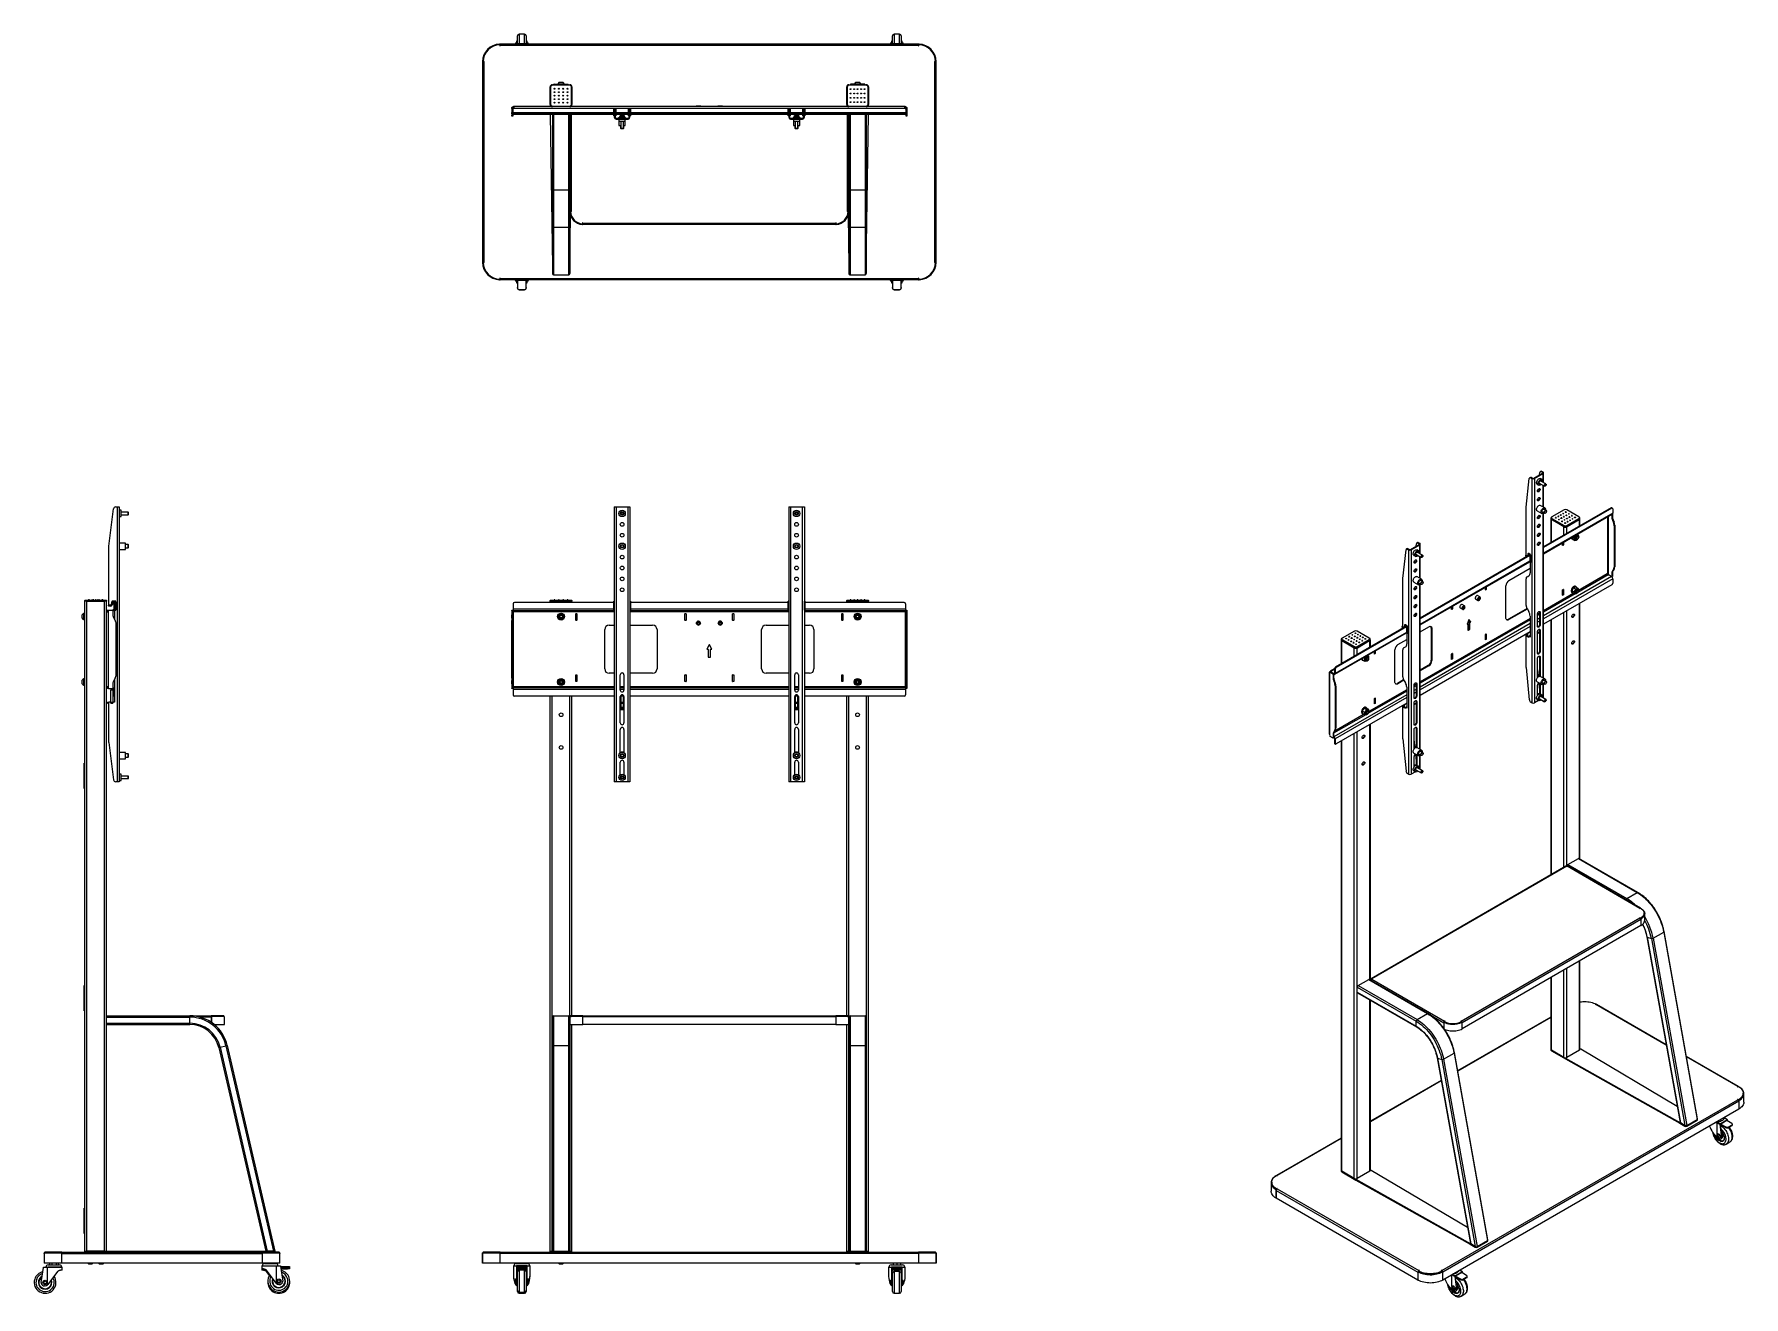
# Model space of a CAD drawing. Header units: millimetres. Extents: x -2165 to 1756, y -606 to 2289.
import ezdxf

# ---------------------------------------------------------------- set-up
doc = ezdxf.new("R2010")
doc.units = ezdxf.units.MM

msp = doc.modelspace()

# ---------------------------------------------------------------- linework, layer by layer
at = {"linetype": 'Continuous', "lineweight": 25}
for p, q in [((-1056.4, 2283.8), (-1056.4, 2284.8)), ((-1056.4, 2267.5), (-1056.4, 2283.8)), ((-1040.4, 2288.8), (-1052.4, 2288.8)), ((-1052.4, 2288.8), (-1052.4, 2287.7)), ((-1052.4, 2287.7), (-1052.4, 2267.5)), ((-1040.4, 2287.7), (-1040.4, 2288.8)), ((-1040.4, 2267.5), (-1040.4, 2287.7)), ((-1036.4, 2284.8), (-1036.4, 2283.8)), ((-1036.4, 2283.8), (-1036.4, 2267.5)), ((-196.4, 2283.8), (-196.4, 2284.8)), ((-196.4, 2267.5), (-196.4, 2283.8)), ((-180.4, 2288.8), (-192.4, 2288.8)), ((-192.4, 2288.8), (-192.4, 2287.7)), ((-192.4, 2287.7), (-192.4, 2267.5)), ((-180.4, 2287.7), (-180.4, 2288.8)), ((-180.4, 2267.5), (-180.4, 2287.7)), ((-176.4, 2284.8), (-176.4, 2283.8)), ((-176.4, 2283.8), (-176.4, 2267.5)), ((-1097.4, 2265.7), (-1097.4, 2264.2)), ((-1097.1, 2264.2), (-1097.1, 2262)), ((-1097.1, 2262), (-1096.4, 2262)), ((-1096.4, 2262.8), (-1096.4, 2265.8)), ((-136.4, 2265.8), (-1096.4, 2265.8)), ((-1096.4, 2262), (-1096.4, 2262.8)), ((-136.4, 2262.8), (-1096.4, 2262.8)), ((-1061.4, 2265.8), (-1061.4, 2266.8)), ((-1058.9, 2268.8), (-1059.4, 2268.8)), ((-1059.4, 2268.8), (-1059.4, 2265.8)), ((-1057.4, 2272.7), (-1058.9, 2272.7)), ((-1058.9, 2272.6), (-1058.9, 2272.7)), ((-1058.9, 2272.6), (-1058.9, 2267.4)), ((-1057.4, 2272.6), (-1058.9, 2272.6)), ((-1058.9, 2265.8), (-1058.9, 2267.4)), ((-1057.9, 2267.3), (-1034.9, 2267.3)), ((-1057.9, 2267.3), (-1057.9, 2265.8)), ((-1057.4, 2272.7), (-1057.4, 2272.6)), ((-1057.4, 2267.5), (-1057.4, 2272.6)), ((-1056.4, 2267.8), (-1057.4, 2267.8)), ((-1057.4, 2267.5), (-1035.4, 2267.5)), ((-1035.4, 2267.8), (-1036.4, 2267.8)), ((-1033.9, 2272.7), (-1035.4, 2272.7)), ((-1035.4, 2272.6), (-1035.4, 2272.7)), ((-1035.4, 2272.6), (-1035.4, 2267.5)), ((-1033.9, 2272.6), (-1035.4, 2272.6)), ((-1034.9, 2265.8), (-1034.9, 2267.3)), ((-1033.9, 2272.7), (-1033.9, 2272.6)), ((-1033.9, 2267.4), (-1033.9, 2272.6)), ((-1033.4, 2268.8), (-1033.9, 2268.8)), ((-1033.9, 2267.4), (-1033.9, 2265.8)), ((-1033.4, 2265.8), (-1033.4, 2268.8)), ((-1031.4, 2266.8), (-1031.4, 2265.8)), ((-201.4, 2265.8), (-201.4, 2266.8)), ((-198.9, 2268.8), (-199.4, 2268.8)), ((-199.4, 2268.8), (-199.4, 2265.8)), ((-197.4, 2272.7), (-198.9, 2272.7)), ((-198.9, 2272.6), (-198.9, 2272.7)), ((-198.9, 2272.6), (-198.9, 2267.4)), ((-197.4, 2272.6), (-198.9, 2272.6)), ((-198.9, 2265.8), (-198.9, 2267.4)), ((-197.9, 2267.3), (-174.9, 2267.3)), ((-197.9, 2267.3), (-197.9, 2265.8)), ((-197.4, 2272.7), (-197.4, 2272.6)), ((-197.4, 2267.5), (-197.4, 2272.6)), ((-196.4, 2267.8), (-197.4, 2267.8)), ((-197.4, 2267.5), (-175.4, 2267.5)), ((-175.4, 2267.8), (-176.4, 2267.8)), ((-173.9, 2272.7), (-175.4, 2272.7)), ((-175.4, 2272.6), (-175.4, 2272.7)), ((-175.4, 2272.6), (-175.4, 2267.5)), ((-173.9, 2272.6), (-175.4, 2272.6)), ((-174.9, 2265.8), (-174.9, 2267.3)), ((-173.9, 2272.7), (-173.9, 2272.6)), ((-173.9, 2267.4), (-173.9, 2272.6)), ((-173.4, 2268.8), (-173.9, 2268.8)), ((-173.9, 2267.4), (-173.9, 2265.8)), ((-173.4, 2265.8), (-173.4, 2268.8)), ((-171.4, 2266.8), (-171.4, 2265.8)), ((-136.4, 2265.8), (-136.4, 2262.8)), ((-136.4, 2262.8), (-136.4, 2262)), ((-136.4, 2262), (-135.6, 2262)), ((-135.6, 2262), (-135.6, 2264.2)), ((-135.4, 2265.7), (-135.4, 2264.2)), ((-1136.4, 2226), (-1134.9, 2226)), ((-1136.4, 2225.8), (-1136.4, 1765.8)), ((-1136.4, 2225.8), (-1133.4, 2225.8)), ((-1132.6, 2226.5), (-1134.9, 2226.5)), ((-1134.9, 2226.5), (-1134.9, 2226)), ((-1133.4, 2225.8), (-1133.4, 1765.8)), ((-1133.4, 2225.8), (-1132.6, 2225.8)), ((-1132.6, 2225.8), (-1132.6, 2226.5)), ((-97.9, 2226.5), (-100.1, 2226.5)), ((-100.1, 2226.5), (-100.1, 2225.8)), ((-100.1, 2225.8), (-99.4, 2225.8)), ((-99.4, 1765.8), (-99.4, 2225.8)), ((-99.4, 2225.8), (-96.4, 2225.8)), ((-97.9, 2226), (-97.9, 2226.5)), ((-96.4, 2226), (-97.9, 2226)), ((-96.4, 1765.8), (-96.4, 2225.8)), ((-981.4, 2167.6), (-981.4, 2168.2)), ((-981.4, 2128), (-981.4, 2167.6)), ((-981.4, 2167.6), (-980.4, 2167.6)), ((-980.4, 2167.6), (-980.4, 2128)), ((-976.8, 2172.8), (-976.2, 2172.8)), ((-976.2, 2172.8), (-936.6, 2172.8)), ((-976.2, 2172.8), (-976.2, 2171.8)), ((-936.6, 2171.8), (-976.2, 2171.8)), ((-972.9, 2172.8), (-972.9, 2174.2)), ((-972.9, 2174.2), (-964.4, 2174.2)), ((-972.6, 2174.5), (-963.4, 2174.5)), ((-964.4, 2174.4), (-964.4, 2172.8)), ((-964.4, 2174.4), (-948.4, 2174.4)), ((-963.4, 2175), (-963.4, 2174.4)), ((-963.4, 2175), (-949.4, 2175)), ((-960.4, 2178.8), (-952.4, 2178.8)), ((-949.4, 2174.4), (-949.4, 2175)), ((-949.4, 2174.5), (-940.1, 2174.5)), ((-948.4, 2172.8), (-948.4, 2174.4)), ((-948.4, 2174.2), (-939.9, 2174.2)), ((-939.9, 2172.8), (-939.9, 2174.2)), ((-936.6, 2172.8), (-936.6, 2171.8)), ((-936.6, 2172.8), (-936, 2172.8)), ((-931.4, 2167.6), (-932.4, 2167.6)), ((-932.4, 2128), (-932.4, 2167.6)), ((-931.4, 2168.2), (-931.4, 2167.6)), ((-931.4, 2167.6), (-931.4, 2128)), ((-301.4, 2167.6), (-301.4, 2168.2)), ((-300.4, 2167.6), (-301.4, 2167.6)), ((-301.4, 2128), (-301.4, 2167.6)), ((-300.4, 2167.6), (-300.4, 2128)), ((-296.8, 2172.8), (-296.2, 2172.8)), ((-296.2, 2171.8), (-296.2, 2172.8)), ((-296.2, 2172.8), (-256.6, 2172.8)), ((-256.6, 2171.8), (-296.2, 2171.8)), ((-292.9, 2174.2), (-292.9, 2172.8)), ((-284.4, 2174.2), (-292.9, 2174.2)), ((-283.4, 2174.5), (-292.6, 2174.5)), ((-284.4, 2174.4), (-284.4, 2172.8)), ((-284.4, 2174.4), (-268.4, 2174.4)), ((-283.4, 2175), (-283.4, 2174.4)), ((-283.4, 2175), (-269.5, 2175)), ((-280.4, 2178.8), (-272.5, 2178.8)), ((-272.5, 2178.8), (-272.4, 2178.8)), ((-269.5, 2175), (-269.4, 2175)), ((-269.4, 2174.4), (-269.4, 2175)), ((-260.1, 2174.5), (-269.4, 2174.5)), ((-268.4, 2172.8), (-268.4, 2174.4)), ((-259.9, 2174.2), (-268.4, 2174.2)), ((-259.9, 2174.2), (-259.9, 2172.8)), ((-256.6, 2172.8), (-256.6, 2171.8)), ((-256.6, 2172.8), (-256, 2172.8)), ((-252.4, 2128), (-252.4, 2167.6)), ((-251.4, 2167.6), (-252.4, 2167.6)), ((-251.4, 2168.2), (-251.4, 2167.6)), ((-251.4, 2167.6), (-251.4, 2128)), ((-1069.4, 2118.8), (-1067.4, 2118.8)), ((-1069.4, 2118.8), (-1069.4, 2118.6)), ((-1069.4, 2118.6), (-1067.4, 2118.6)), ((-1069.4, 2118.6), (-1069.4, 2109.4)), ((-1067.4, 2118.8), (-1067.4, 2118.6)), ((-1067.4, 2118.6), (-1067.4, 2109.4)), ((-1067.3, 2118.1), (-1067.3, 2108.4)), ((-167.1, 2118.8), (-1065.7, 2118.8)), ((-1065.6, 2122.8), (-1065.5, 2120.8)), ((-1065.4, 2122.8), (-1065.6, 2122.8)), ((-1065.3, 2122.8), (-1065.5, 2122.7)), ((-1065.5, 2122.7), (-1065.5, 2120.7)), ((-1065.4, 2120.8), (-1065.5, 2120.8)), ((-1065.4, 2122.8), (-1065.4, 2120.8)), ((-1065.3, 2122.8), (-1065.4, 2122.8)), ((-976.8, 2122.8), (-1065.3, 2122.8)), ((-1065.3, 2122.8), (-1065.3, 2122.8)), ((-980.4, 2128), (-981.4, 2128)), ((-981.4, 2127.4), (-981.4, 2128)), ((-981.4, 2127.4), (-981.4, 2122.8)), ((-976.2, 2122.8), (-976.8, 2122.8)), ((-976.2, 2123.8), (-936.6, 2123.8)), ((-976.2, 2123.8), (-976.2, 2122.8)), ((-936.6, 2122.8), (-976.2, 2122.8)), ((-936.6, 2123.8), (-936.6, 2122.8)), ((-936, 2122.8), (-936.6, 2122.8)), ((-296.8, 2122.8), (-936, 2122.8)), ((-932.4, 2128), (-931.4, 2128)), ((-931.4, 2128), (-931.4, 2127.4)), ((-931.4, 2122.8), (-931.4, 2127.4)), ((-835.5, 2118.2), (-835.7, 2118.2)), ((-835.7, 2114.1), (-835.7, 2118.2)), ((-835.5, 2118.2), (-835.5, 2114.1)), ((-835.2, 2118.5), (-835.2, 2118.7)), ((-835.2, 2118.7), (-831.6, 2118.7)), ((-831.6, 2118.5), (-835.2, 2118.5)), ((-834.7, 2117.5), (-834.5, 2117.5)), ((-834.7, 2114.1), (-834.7, 2117.5)), ((-834.5, 2117.5), (-834.5, 2114.1)), ((-834.3, 2117.5), (-834.5, 2117.5)), ((-834.4, 2117.2), (-832.4, 2117.2)), ((-834.4, 2117.2), (-834.4, 2106.7)), ((-834.3, 2117.9), (-834.3, 2117.7)), ((-834.3, 2117.9), (-832.5, 2117.9)), ((-832.5, 2117.7), (-834.3, 2117.7)), ((-834.3, 2117.7), (-834.3, 2117.5)), ((-832.5, 2117.5), (-834.3, 2117.5)), ((-834.3, 2117.5), (-834.3, 2117.2)), ((-832.5, 2117.9), (-832.5, 2117.7)), ((-832.5, 2117.7), (-832.5, 2117.5)), ((-832.3, 2117.5), (-832.5, 2117.5)), ((-832.5, 2117.2), (-832.5, 2117.5)), ((-832.4, 2117.2), (-832.4, 2106.7)), ((-832.1, 2117.5), (-832.3, 2117.5)), ((-832.3, 2114.1), (-832.3, 2117.5)), ((-832.1, 2117.5), (-832.1, 2114.1)), ((-831.6, 2118.5), (-831.6, 2118.7)), ((-831.3, 2114.1), (-831.3, 2118.2)), ((-831.3, 2118.2), (-831.1, 2118.2)), ((-831.1, 2118.2), (-831.1, 2114.1)), ((-801.5, 2118.2), (-801.7, 2118.2)), ((-801.7, 2114.1), (-801.7, 2118.2)), ((-801.5, 2118.2), (-801.5, 2114.1)), ((-801.2, 2118.5), (-801.2, 2118.7)), ((-801.2, 2118.7), (-797.6, 2118.7)), ((-797.6, 2118.5), (-801.2, 2118.5)), ((-800.7, 2114.1), (-800.7, 2117.5)), ((-800.7, 2117.5), (-800.5, 2117.5)), ((-800.5, 2117.5), (-800.5, 2114.1)), ((-800.3, 2117.5), (-800.5, 2117.5)), ((-800.4, 2117.2), (-798.4, 2117.2)), ((-800.4, 2117.2), (-800.4, 2106.7)), ((-800.3, 2117.9), (-798.5, 2117.9)), ((-800.3, 2117.9), (-800.3, 2117.7)), ((-798.5, 2117.7), (-800.3, 2117.7)), ((-800.3, 2117.7), (-800.3, 2117.5)), ((-798.5, 2117.5), (-800.3, 2117.5)), ((-800.3, 2117.5), (-800.3, 2117.2)), ((-798.5, 2117.9), (-798.5, 2117.7)), ((-798.5, 2117.7), (-798.5, 2117.5)), ((-798.3, 2117.5), (-798.5, 2117.5)), ((-798.5, 2117.2), (-798.5, 2117.5)), ((-798.4, 2117.2), (-798.4, 2106.7)), ((-798.1, 2117.5), (-798.3, 2117.5)), ((-798.3, 2114.1), (-798.3, 2117.5)), ((-798.1, 2117.5), (-798.1, 2114.1)), ((-797.6, 2118.5), (-797.6, 2118.7)), ((-797.3, 2114.1), (-797.3, 2118.2)), ((-797.3, 2118.2), (-797.1, 2118.2)), ((-797.1, 2118.2), (-797.1, 2114.1)), ((-646.6, 2123.6), (-646.6, 2122.8)), ((-636.1, 2123.6), (-646.6, 2123.6)), ((-636.1, 2122.8), (-636.1, 2123.6)), ((-596.6, 2123.6), (-596.6, 2122.8)), ((-586.1, 2123.6), (-596.6, 2123.6)), ((-586.1, 2122.8), (-586.1, 2123.6)), ((-435.5, 2118.2), (-435.7, 2118.2)), ((-435.7, 2114.1), (-435.7, 2118.2)), ((-435.5, 2118.2), (-435.5, 2114.1)), ((-435.2, 2118.5), (-435.2, 2118.7)), ((-435.2, 2118.7), (-431.6, 2118.7)), ((-431.6, 2118.5), (-435.2, 2118.5)), ((-434.7, 2114.1), (-434.7, 2117.5)), ((-434.7, 2117.5), (-434.5, 2117.5)), ((-434.5, 2117.5), (-434.5, 2114.1)), ((-434.3, 2117.5), (-434.5, 2117.5)), ((-434.4, 2117.2), (-432.4, 2117.2)), ((-434.4, 2117.2), (-434.4, 2106.7)), ((-434.3, 2117.9), (-432.5, 2117.9)), ((-434.3, 2117.9), (-434.3, 2117.7)), ((-432.5, 2117.7), (-434.3, 2117.7)), ((-434.3, 2117.7), (-434.3, 2117.5)), ((-432.5, 2117.5), (-434.3, 2117.5)), ((-434.3, 2117.5), (-434.3, 2117.2)), ((-432.5, 2117.9), (-432.5, 2117.7)), ((-432.5, 2117.7), (-432.5, 2117.5)), ((-432.3, 2117.5), (-432.5, 2117.5)), ((-432.5, 2117.2), (-432.5, 2117.5)), ((-432.4, 2117.2), (-432.4, 2106.7)), ((-432.1, 2117.5), (-432.3, 2117.5)), ((-432.3, 2114.1), (-432.3, 2117.5)), ((-432.1, 2117.5), (-432.1, 2114.1)), ((-431.6, 2118.5), (-431.6, 2118.7)), ((-431.3, 2114.1), (-431.3, 2118.2)), ((-431.3, 2118.2), (-431.1, 2118.2)), ((-431.1, 2118.2), (-431.1, 2114.1)), ((-401.5, 2118.2), (-401.7, 2118.2)), ((-401.7, 2114.1), (-401.7, 2118.2)), ((-401.5, 2118.2), (-401.5, 2114.1)), ((-401.2, 2118.5), (-401.2, 2118.7)), ((-401.2, 2118.7), (-397.6, 2118.7)), ((-397.6, 2118.5), (-401.2, 2118.5)), ((-400.7, 2114.1), (-400.7, 2117.5)), ((-400.7, 2117.5), (-400.5, 2117.5)), ((-400.5, 2117.5), (-400.5, 2114.1)), ((-400.3, 2117.5), (-400.5, 2117.5)), ((-400.4, 2117.2), (-398.4, 2117.2)), ((-400.4, 2117.2), (-400.4, 2106.7)), ((-400.3, 2117.9), (-398.5, 2117.9)), ((-400.3, 2117.9), (-400.3, 2117.7)), ((-398.5, 2117.7), (-400.3, 2117.7)), ((-400.3, 2117.7), (-400.3, 2117.5)), ((-398.5, 2117.5), (-400.3, 2117.5)), ((-400.3, 2117.5), (-400.3, 2117.2)), ((-398.5, 2117.9), (-398.5, 2117.7)), ((-398.5, 2117.7), (-398.5, 2117.5)), ((-398.3, 2117.5), (-398.5, 2117.5)), ((-398.5, 2117.2), (-398.5, 2117.5)), ((-398.4, 2117.2), (-398.4, 2106.7)), ((-398.1, 2117.5), (-398.3, 2117.5)), ((-398.3, 2114.1), (-398.3, 2117.5)), ((-398.1, 2117.5), (-398.1, 2114.1)), ((-397.6, 2118.5), (-397.6, 2118.7)), ((-397.3, 2118.2), (-397.1, 2118.2)), ((-397.3, 2114.1), (-397.3, 2118.2)), ((-397.1, 2118.2), (-397.1, 2114.1)), ((-300.4, 2128), (-301.4, 2128)), ((-301.4, 2127.4), (-301.4, 2128)), ((-301.4, 2127.4), (-301.4, 2122.8)), ((-296.2, 2122.8), (-296.8, 2122.8)), ((-296.2, 2123.8), (-256.6, 2123.8)), ((-296.2, 2123.8), (-296.2, 2122.8)), ((-256.6, 2122.8), (-296.2, 2122.8)), ((-256.6, 2122.8), (-256.6, 2123.8)), ((-256, 2122.8), (-256.6, 2122.8)), ((-167.5, 2122.8), (-256, 2122.8)), ((-251.4, 2128), (-252.4, 2128)), ((-251.4, 2128), (-251.4, 2127.4)), ((-251.4, 2122.8), (-251.4, 2127.4)), ((-167.3, 2122.7), (-167.5, 2122.8)), ((-167.4, 2122.8), (-167.5, 2122.8)), ((-167.4, 2122.8), (-167.4, 2120.8)), ((-167.2, 2122.8), (-167.4, 2122.8)), ((-167.4, 2122.8), (-167.4, 2122.8)), ((-167.3, 2120.8), (-167.4, 2120.8)), ((-167.2, 2122.8), (-167.3, 2120.8)), ((-167.3, 2122.7), (-167.3, 2120.8)), ((-165.5, 2118.1), (-165.5, 2108.4)), ((-163.4, 2118.8), (-165.4, 2118.8)), ((-165.4, 2118.6), (-165.4, 2118.8)), ((-163.4, 2118.6), (-165.4, 2118.6)), ((-165.4, 2118.6), (-165.4, 2109.4)), ((-163.4, 2118.6), (-163.4, 2118.8)), ((-163.4, 2118.6), (-163.4, 2109.4)), ((-1069.4, 2109.4), (-1067.4, 2109.4)), ((-1069.4, 2108.4), (-1069.4, 2109.4)), ((-1067.4, 2108.4), (-1069.4, 2108.4)), ((-1069.4, 2106.2), (-1069.4, 2108.4)), ((-1067.4, 2106.2), (-1069.4, 2106.2)), ((-1069.4, 2106.2), (-1069.4, 2102.9)), ((-1069.4, 2102.9), (-1067.4, 2102.9)), ((-1069.4, 2100.8), (-1069.4, 2102.9)), ((-1067.4, 2100.8), (-1069.4, 2100.8)), ((-1067.4, 2109.4), (-1067.4, 2108.4)), ((-1067.4, 2108.4), (-1067.4, 2106.2)), ((-1067.4, 2106.2), (-1067.4, 2102.9)), ((-1067.4, 2102.9), (-1067.4, 2100.8)), ((-1067.3, 2108.4), (-1066.4, 2108.4)), ((-1066.4, 2106.4), (-1066.4, 2108.4)), ((-835.7, 2108.4), (-1066.4, 2108.4)), ((-1066.4, 2104.4), (-1066.4, 2106.4)), ((-1066.4, 2106.4), (-1063.4, 2106.4)), ((-1063.4, 2104.4), (-1066.4, 2104.4)), ((-1063.4, 2106.4), (-1063.4, 2104.4)), ((-835.7, 2106.4), (-1063.4, 2106.4)), ((-835.7, 2104.4), (-1063.4, 2104.4)), ((-981.1, 2104.4), (-976.4, 1757.2)), ((-976.4, 2104.4), (-976.4, 1931.8)), ((-973.4, 2104.4), (-973.4, 1931.8)), ((-939.4, 2104.4), (-939.4, 1931.8)), ((-936.4, 2104.4), (-936.4, 1931.8)), ((-936.2, 2089.8), (-936.4, 2089.8)), ((-936.4, 2083.8), (-936.2, 2083.8)), ((-936.2, 2104.4), (-936.2, 1882.8)), ((-933.2, 2104.4), (-933.2, 1882.8)), ((-835.5, 2114.1), (-835.7, 2114.1)), ((-835.7, 2112.2), (-835.7, 2114.1)), ((-835.7, 2111), (-835.7, 2112.2)), ((-835.7, 2110.7), (-835.7, 2111)), ((-835.7, 2110.5), (-835.7, 2110.7)), ((-835.7, 2108.5), (-835.7, 2110.5)), ((-835.7, 2103.5), (-835.7, 2108.5)), ((-835.5, 2108.5), (-835.7, 2108.5)), ((-835.5, 2103.5), (-835.7, 2103.5)), ((-835.7, 2101.5), (-835.7, 2103.5)), ((-835.5, 2114.1), (-835.5, 2112.4)), ((-835.5, 2114.1), (-834.7, 2114.1)), ((-835.5, 2112.4), (-835.5, 2111.2)), ((-834.7, 2112.4), (-835.5, 2112.4)), ((-835.5, 2111.2), (-835.5, 2110.9)), ((-835.5, 2111.2), (-834.7, 2111.2)), ((-835.5, 2110.9), (-835.5, 2110.7)), ((-834.7, 2110.9), (-835.5, 2110.9)), ((-835.5, 2110.7), (-835.5, 2108.5)), ((-834.7, 2110.7), (-835.5, 2110.7)), ((-835.5, 2108.5), (-835.5, 2103.5)), ((-834.7, 2108.5), (-835.5, 2108.5)), ((-835.5, 2103.5), (-835.5, 2101.3)), ((-834.7, 2103.5), (-835.5, 2103.5)), ((-834.7, 2101.3), (-835.5, 2101.3)), ((-834.7, 2112.4), (-834.7, 2114.1)), ((-834.7, 2114.1), (-834.5, 2114.1)), ((-834.7, 2111.2), (-834.7, 2112.4)), ((-834.7, 2110.9), (-834.7, 2111.2)), ((-834.7, 2110.7), (-834.7, 2110.9)), ((-834.7, 2108.5), (-834.7, 2110.7)), ((-834.7, 2103.5), (-834.7, 2108.5)), ((-834.7, 2108.5), (-834.5, 2108.5)), ((-834.7, 2103.5), (-834.5, 2103.5)), ((-834.7, 2101.3), (-834.7, 2103.5)), ((-834.5, 2114.1), (-834.5, 2112.2)), ((-834.4, 2112.4), (-834.5, 2112.4)), ((-834.5, 2112.2), (-834.5, 2111)), ((-834.5, 2111), (-834.5, 2110.7)), ((-834.5, 2110.7), (-834.5, 2110.5)), ((-834.5, 2110.5), (-834.5, 2108.5)), ((-834.5, 2108.5), (-834.5, 2103.5)), ((-834.5, 2108.5), (-834.4, 2108.5)), ((-834.5, 2103.5), (-834.5, 2101.5)), ((-834.5, 2103.5), (-834.4, 2103.5)), ((-834.4, 2106.7), (-832.4, 2106.7)), ((-834.4, 2101.8), (-834.4, 2106.7)), ((-832.4, 2101.8), (-834.4, 2101.8)), ((-834.4, 2101.8), (-834.4, 2098.2)), ((-832.4, 2098.2), (-834.4, 2098.2)), ((-832.3, 2112.4), (-832.4, 2112.4)), ((-832.4, 2108.5), (-832.3, 2108.5)), ((-832.4, 2106.7), (-832.4, 2101.8)), ((-832.4, 2103.5), (-832.3, 2103.5)), ((-832.4, 2101.8), (-832.4, 2098.2)), ((-832.1, 2114.1), (-832.3, 2114.1)), ((-832.3, 2112.2), (-832.3, 2114.1)), ((-832.3, 2111), (-832.3, 2112.2)), ((-832.3, 2110.7), (-832.3, 2111)), ((-832.3, 2110.5), (-832.3, 2110.7)), ((-832.3, 2108.5), (-832.3, 2110.5)), ((-832.3, 2103.5), (-832.3, 2108.5)), ((-832.1, 2108.5), (-832.3, 2108.5)), ((-832.1, 2103.5), (-832.3, 2103.5)), ((-832.3, 2101.5), (-832.3, 2103.5)), ((-832.1, 2114.1), (-832.1, 2112.4)), ((-832.1, 2114.1), (-831.3, 2114.1)), ((-832.1, 2112.4), (-832.1, 2111.2)), ((-831.3, 2112.4), (-832.1, 2112.4)), ((-832.1, 2111.2), (-832.1, 2110.9)), ((-832.1, 2111.2), (-831.3, 2111.2)), ((-832.1, 2110.9), (-832.1, 2110.7)), ((-831.3, 2110.9), (-832.1, 2110.9)), ((-832.1, 2110.7), (-832.1, 2108.5)), ((-832.1, 2110.7), (-831.3, 2110.7)), ((-832.1, 2108.5), (-832.1, 2103.5)), ((-832.1, 2108.5), (-831.3, 2108.5)), ((-832.1, 2103.5), (-832.1, 2101.3)), ((-832.1, 2103.5), (-831.3, 2103.5)), ((-832.1, 2101.3), (-831.3, 2101.3)), ((-831.3, 2112.4), (-831.3, 2114.1)), ((-831.3, 2114.1), (-831.1, 2114.1)), ((-831.3, 2111.2), (-831.3, 2112.4)), ((-831.3, 2110.9), (-831.3, 2111.2)), ((-831.3, 2110.7), (-831.3, 2110.9)), ((-831.3, 2108.5), (-831.3, 2110.7)), ((-831.3, 2103.5), (-831.3, 2108.5)), ((-831.1, 2108.5), (-831.3, 2108.5)), ((-831.3, 2101.3), (-831.3, 2103.5)), ((-831.1, 2103.5), (-831.3, 2103.5)), ((-831.1, 2114.1), (-831.1, 2112.2)), ((-831.1, 2112.2), (-831.1, 2111)), ((-831.1, 2111), (-831.1, 2110.7)), ((-831.1, 2110.7), (-831.1, 2110.5)), ((-831.1, 2110.5), (-831.1, 2108.5)), ((-831.1, 2108.5), (-831.1, 2103.5)), ((-801.7, 2108.4), (-831.1, 2108.4)), ((-801.7, 2106.4), (-831.1, 2106.4)), ((-801.7, 2104.4), (-831.1, 2104.4)), ((-831.1, 2103.5), (-831.1, 2101.5)), ((-830.4, 2096.2), (-830.4, 2094.2)), ((-830.4, 2096.2), (-802.4, 2096.2)), ((-830.4, 2094.2), (-802.4, 2094.2)), ((-824.4, 2097.8), (-824.4, 2096.2)), ((-824.4, 2097.8), (-822.4, 2097.8)), ((-823.6, 2094.2), (-823.6, 2089.2)), ((-823.6, 2089.2), (-823.6, 2079.5)), ((-823.6, 2089.2), (-809.1, 2089.2)), ((-823.6, 2079.5), (-819.4, 2079.5)), ((-823.4, 2098.2), (-823.4, 2097.8)), ((-823.4, 2098.2), (-821.6, 2098.2)), ((-822.4, 2097.8), (-822.4, 2096.2)), ((-822.4, 2097.8), (-810.4, 2097.8)), ((-821.6, 2098.2), (-821.6, 2097.8)), ((-821.6, 2098.2), (-811.1, 2098.2)), ((-820.4, 2079.5), (-820.4, 2073.5)), ((-819.9, 2102.2), (-812.9, 2102.2)), ((-819.4, 2089.2), (-819.4, 2073.4)), ((-819, 2101.1), (-813.8, 2101.1)), ((-813.4, 2073.4), (-813.4, 2089.2)), ((-813.4, 2079.5), (-809.1, 2079.5)), ((-812.4, 2073.5), (-812.4, 2079.5)), ((-811.1, 2097.8), (-811.1, 2098.2)), ((-811.1, 2098.2), (-809.4, 2098.2)), ((-810.4, 2096.2), (-810.4, 2097.8)), ((-810.4, 2097.8), (-808.4, 2097.8)), ((-809.4, 2097.8), (-809.4, 2098.2)), ((-809.1, 2089.2), (-809.1, 2094.2)), ((-809.1, 2079.5), (-809.1, 2089.2)), ((-808.4, 2096.2), (-808.4, 2097.8)), ((-802.4, 2096.2), (-802.4, 2094.2)), ((-801.5, 2114.1), (-801.7, 2114.1)), ((-801.7, 2112.2), (-801.7, 2114.1)), ((-801.7, 2111), (-801.7, 2112.2)), ((-801.7, 2110.7), (-801.7, 2111)), ((-801.7, 2110.5), (-801.7, 2110.7)), ((-801.7, 2108.5), (-801.7, 2110.5)), ((-801.7, 2103.5), (-801.7, 2108.5)), ((-801.5, 2108.5), (-801.7, 2108.5)), ((-801.5, 2103.5), (-801.7, 2103.5)), ((-801.7, 2101.5), (-801.7, 2103.5)), ((-801.5, 2114.1), (-801.5, 2112.4)), ((-801.5, 2114.1), (-800.7, 2114.1)), ((-801.5, 2112.4), (-801.5, 2111.2)), ((-800.7, 2112.4), (-801.5, 2112.4)), ((-801.5, 2111.2), (-801.5, 2110.9)), ((-801.5, 2111.2), (-800.7, 2111.2)), ((-801.5, 2110.9), (-801.5, 2110.7)), ((-800.7, 2110.9), (-801.5, 2110.9)), ((-801.5, 2110.7), (-801.5, 2108.5)), ((-800.7, 2110.7), (-801.5, 2110.7)), ((-801.5, 2108.5), (-801.5, 2103.5)), ((-800.7, 2108.5), (-801.5, 2108.5)), ((-801.5, 2103.5), (-801.5, 2101.3)), ((-800.7, 2103.5), (-801.5, 2103.5)), ((-800.7, 2101.3), (-801.5, 2101.3)), ((-800.7, 2112.4), (-800.7, 2114.1)), ((-800.7, 2114.1), (-800.5, 2114.1)), ((-800.7, 2111.2), (-800.7, 2112.4)), ((-800.7, 2110.9), (-800.7, 2111.2)), ((-800.7, 2110.7), (-800.7, 2110.9)), ((-800.7, 2108.5), (-800.7, 2110.7)), ((-800.7, 2103.5), (-800.7, 2108.5)), ((-800.7, 2108.5), (-800.5, 2108.5)), ((-800.7, 2103.5), (-800.5, 2103.5)), ((-800.7, 2101.3), (-800.7, 2103.5)), ((-800.5, 2114.1), (-800.5, 2112.2)), ((-800.4, 2112.4), (-800.5, 2112.4)), ((-800.5, 2112.2), (-800.5, 2111)), ((-800.5, 2111), (-800.5, 2110.7)), ((-800.5, 2110.7), (-800.5, 2110.5)), ((-800.5, 2110.5), (-800.5, 2108.5)), ((-800.5, 2108.5), (-800.5, 2103.5)), ((-800.5, 2108.5), (-800.4, 2108.5)), ((-800.5, 2103.5), (-800.5, 2101.5)), ((-800.5, 2103.5), (-800.4, 2103.5)), ((-800.4, 2106.7), (-798.4, 2106.7)), ((-800.4, 2101.8), (-800.4, 2106.7)), ((-798.4, 2101.8), (-800.4, 2101.8)), ((-800.4, 2098.2), (-800.4, 2101.8)), ((-800.4, 2098.2), (-798.4, 2098.2)), ((-798.3, 2112.4), (-798.4, 2112.4)), ((-798.4, 2108.5), (-798.3, 2108.5)), ((-798.4, 2106.7), (-798.4, 2101.8)), ((-798.4, 2103.5), (-798.3, 2103.5)), ((-798.4, 2098.2), (-798.4, 2101.8)), ((-798.1, 2114.1), (-798.3, 2114.1)), ((-798.3, 2112.2), (-798.3, 2114.1)), ((-798.3, 2111), (-798.3, 2112.2)), ((-798.3, 2110.7), (-798.3, 2111)), ((-798.3, 2110.5), (-798.3, 2110.7)), ((-798.3, 2108.5), (-798.3, 2110.5)), ((-798.3, 2103.5), (-798.3, 2108.5)), ((-798.1, 2108.5), (-798.3, 2108.5)), ((-798.3, 2101.5), (-798.3, 2103.5)), ((-798.1, 2103.5), (-798.3, 2103.5)), ((-798.1, 2114.1), (-798.1, 2112.4)), ((-798.1, 2114.1), (-797.3, 2114.1)), ((-798.1, 2112.4), (-798.1, 2111.2)), ((-797.3, 2112.4), (-798.1, 2112.4)), ((-798.1, 2111.2), (-798.1, 2110.9)), ((-798.1, 2111.2), (-797.3, 2111.2)), ((-798.1, 2110.9), (-798.1, 2110.7)), ((-797.3, 2110.9), (-798.1, 2110.9)), ((-798.1, 2110.7), (-798.1, 2108.5)), ((-798.1, 2110.7), (-797.3, 2110.7)), ((-798.1, 2108.5), (-798.1, 2103.5)), ((-798.1, 2108.5), (-797.3, 2108.5)), ((-798.1, 2103.5), (-798.1, 2101.3)), ((-798.1, 2103.5), (-797.3, 2103.5)), ((-798.1, 2101.3), (-797.3, 2101.3)), ((-797.3, 2112.4), (-797.3, 2114.1)), ((-797.3, 2114.1), (-797.1, 2114.1)), ((-797.3, 2111.2), (-797.3, 2112.4)), ((-797.3, 2110.9), (-797.3, 2111.2)), ((-797.3, 2110.7), (-797.3, 2110.9)), ((-797.3, 2108.5), (-797.3, 2110.7)), ((-797.3, 2103.5), (-797.3, 2108.5)), ((-797.1, 2108.5), (-797.3, 2108.5)), ((-797.3, 2101.3), (-797.3, 2103.5)), ((-797.1, 2103.5), (-797.3, 2103.5)), ((-797.1, 2114.1), (-797.1, 2112.2)), ((-797.1, 2112.2), (-797.1, 2111)), ((-797.1, 2111), (-797.1, 2110.7)), ((-797.1, 2110.7), (-797.1, 2110.5)), ((-797.1, 2110.5), (-797.1, 2108.5)), ((-797.1, 2108.5), (-797.1, 2103.5)), ((-435.7, 2108.4), (-797.1, 2108.4)), ((-435.7, 2106.4), (-797.1, 2106.4)), ((-435.7, 2104.4), (-797.1, 2104.4)), ((-797.1, 2103.5), (-797.1, 2101.5)), ((-435.5, 2114.1), (-435.7, 2114.1)), ((-435.7, 2112.2), (-435.7, 2114.1)), ((-435.7, 2111), (-435.7, 2112.2)), ((-435.7, 2110.7), (-435.7, 2111)), ((-435.7, 2110.5), (-435.7, 2110.7)), ((-435.7, 2108.5), (-435.7, 2110.5)), ((-435.7, 2103.5), (-435.7, 2108.5)), ((-435.5, 2108.5), (-435.7, 2108.5)), ((-435.5, 2103.5), (-435.7, 2103.5)), ((-435.7, 2101.5), (-435.7, 2103.5)), ((-435.5, 2114.1), (-435.5, 2112.4)), ((-435.5, 2114.1), (-434.7, 2114.1)), ((-435.5, 2112.4), (-435.5, 2111.2)), ((-434.7, 2112.4), (-435.5, 2112.4)), ((-435.5, 2111.2), (-435.5, 2110.9)), ((-435.5, 2111.2), (-434.7, 2111.2)), ((-435.5, 2110.9), (-435.5, 2110.7)), ((-434.7, 2110.9), (-435.5, 2110.9)), ((-435.5, 2110.7), (-435.5, 2108.5)), ((-434.7, 2110.7), (-435.5, 2110.7)), ((-435.5, 2108.5), (-435.5, 2103.5)), ((-434.7, 2108.5), (-435.5, 2108.5)), ((-435.5, 2103.5), (-435.5, 2101.3)), ((-434.7, 2103.5), (-435.5, 2103.5)), ((-434.7, 2101.3), (-435.5, 2101.3)), ((-434.7, 2112.4), (-434.7, 2114.1)), ((-434.7, 2114.1), (-434.5, 2114.1)), ((-434.7, 2111.2), (-434.7, 2112.4)), ((-434.7, 2110.9), (-434.7, 2111.2)), ((-434.7, 2110.7), (-434.7, 2110.9)), ((-434.7, 2108.5), (-434.7, 2110.7)), ((-434.7, 2108.5), (-434.5, 2108.5)), ((-434.7, 2103.5), (-434.7, 2108.5)), ((-434.7, 2101.3), (-434.7, 2103.5)), ((-434.7, 2103.5), (-434.5, 2103.5)), ((-434.5, 2114.1), (-434.5, 2112.2)), ((-434.4, 2112.4), (-434.5, 2112.4)), ((-434.5, 2112.2), (-434.5, 2111)), ((-434.5, 2111), (-434.5, 2110.7)), ((-434.5, 2110.7), (-434.5, 2110.5)), ((-434.5, 2110.5), (-434.5, 2108.5)), ((-434.5, 2108.5), (-434.5, 2103.5)), ((-434.5, 2108.5), (-434.4, 2108.5)), ((-434.5, 2103.5), (-434.5, 2101.5)), ((-434.5, 2103.5), (-434.4, 2103.5)), ((-434.4, 2106.7), (-432.4, 2106.7)), ((-434.4, 2101.8), (-434.4, 2106.7)), ((-434.4, 2101.8), (-434.4, 2098.2)), ((-432.4, 2101.8), (-434.4, 2101.8)), ((-432.4, 2098.2), (-434.4, 2098.2)), ((-432.3, 2112.4), (-432.4, 2112.4)), ((-432.4, 2108.5), (-432.3, 2108.5)), ((-432.4, 2106.7), (-432.4, 2101.8)), ((-432.4, 2103.5), (-432.3, 2103.5)), ((-432.4, 2101.8), (-432.4, 2098.2)), ((-432.1, 2114.1), (-432.3, 2114.1)), ((-432.3, 2112.2), (-432.3, 2114.1)), ((-432.3, 2111), (-432.3, 2112.2)), ((-432.3, 2110.7), (-432.3, 2111)), ((-432.3, 2110.5), (-432.3, 2110.7)), ((-432.3, 2108.5), (-432.3, 2110.5)), ((-432.3, 2103.5), (-432.3, 2108.5)), ((-432.1, 2108.5), (-432.3, 2108.5)), ((-432.3, 2101.5), (-432.3, 2103.5)), ((-432.1, 2103.5), (-432.3, 2103.5)), ((-432.1, 2114.1), (-432.1, 2112.4)), ((-432.1, 2114.1), (-431.3, 2114.1)), ((-432.1, 2112.4), (-432.1, 2111.2)), ((-431.3, 2112.4), (-432.1, 2112.4)), ((-432.1, 2111.2), (-432.1, 2110.9)), ((-432.1, 2111.2), (-431.3, 2111.2)), ((-432.1, 2110.9), (-432.1, 2110.7)), ((-431.3, 2110.9), (-432.1, 2110.9)), ((-432.1, 2110.7), (-432.1, 2108.5)), ((-432.1, 2110.7), (-431.3, 2110.7)), ((-432.1, 2108.5), (-432.1, 2103.5)), ((-432.1, 2108.5), (-431.3, 2108.5)), ((-432.1, 2103.5), (-432.1, 2101.3)), ((-432.1, 2103.5), (-431.3, 2103.5)), ((-432.1, 2101.3), (-431.3, 2101.3)), ((-431.3, 2112.4), (-431.3, 2114.1)), ((-431.3, 2114.1), (-431.1, 2114.1)), ((-431.3, 2111.2), (-431.3, 2112.4)), ((-431.3, 2110.9), (-431.3, 2111.2)), ((-431.3, 2110.7), (-431.3, 2110.9)), ((-431.3, 2108.5), (-431.3, 2110.7)), ((-431.3, 2103.5), (-431.3, 2108.5)), ((-431.1, 2108.5), (-431.3, 2108.5)), ((-431.3, 2101.3), (-431.3, 2103.5)), ((-431.1, 2103.5), (-431.3, 2103.5)), ((-431.1, 2114.1), (-431.1, 2112.2)), ((-431.1, 2112.2), (-431.1, 2111)), ((-431.1, 2111), (-431.1, 2110.7)), ((-431.1, 2110.7), (-431.1, 2110.5)), ((-431.1, 2110.5), (-431.1, 2108.5)), ((-431.1, 2108.5), (-431.1, 2103.5)), ((-401.7, 2108.4), (-431.1, 2108.4)), ((-401.7, 2106.4), (-431.1, 2106.4)), ((-401.7, 2104.4), (-431.1, 2104.4)), ((-431.1, 2103.5), (-431.1, 2101.5)), ((-430.4, 2096.2), (-430.4, 2094.2)), ((-430.4, 2096.2), (-402.4, 2096.2)), ((-430.4, 2094.2), (-402.4, 2094.2)), ((-424.4, 2097.8), (-424.4, 2096.2)), ((-424.4, 2097.8), (-422.4, 2097.8)), ((-423.6, 2094.2), (-423.6, 2089.2)), ((-423.6, 2089.2), (-423.6, 2079.5)), ((-423.6, 2089.2), (-409.1, 2089.2)), ((-423.6, 2079.5), (-419.4, 2079.5)), ((-423.4, 2098.2), (-423.4, 2097.8)), ((-423.4, 2098.2), (-421.6, 2098.2)), ((-422.4, 2097.8), (-422.4, 2096.2)), ((-422.4, 2097.8), (-410.4, 2097.8)), ((-421.6, 2098.2), (-421.6, 2097.8)), ((-421.6, 2098.2), (-411.1, 2098.2)), ((-420.4, 2079.5), (-420.4, 2073.5)), ((-419.9, 2102.2), (-412.9, 2102.2)), ((-419.4, 2089.2), (-419.4, 2073.4)), ((-419, 2101.1), (-413.8, 2101.1)), ((-413.4, 2073.4), (-413.4, 2089.2)), ((-413.4, 2079.5), (-409.1, 2079.5)), ((-412.4, 2073.5), (-412.4, 2079.5)), ((-411.1, 2097.8), (-411.1, 2098.2)), ((-411.1, 2098.2), (-409.4, 2098.2)), ((-410.4, 2096.2), (-410.4, 2097.8)), ((-410.4, 2097.8), (-408.4, 2097.8)), ((-409.4, 2097.8), (-409.4, 2098.2)), ((-409.1, 2089.2), (-409.1, 2094.2)), ((-409.1, 2079.5), (-409.1, 2089.2)), ((-408.4, 2096.2), (-408.4, 2097.8)), ((-402.4, 2096.2), (-402.4, 2094.2)), ((-401.5, 2114.1), (-401.7, 2114.1)), ((-401.7, 2112.2), (-401.7, 2114.1)), ((-401.7, 2111), (-401.7, 2112.2)), ((-401.7, 2110.7), (-401.7, 2111)), ((-401.7, 2110.5), (-401.7, 2110.7)), ((-401.7, 2108.5), (-401.7, 2110.5)), ((-401.7, 2103.5), (-401.7, 2108.5)), ((-401.5, 2108.5), (-401.7, 2108.5)), ((-401.7, 2101.5), (-401.7, 2103.5)), ((-401.5, 2103.5), (-401.7, 2103.5)), ((-401.5, 2114.1), (-401.5, 2112.4)), ((-401.5, 2114.1), (-400.7, 2114.1)), ((-401.5, 2112.4), (-401.5, 2111.2)), ((-400.7, 2112.4), (-401.5, 2112.4)), ((-401.5, 2111.2), (-401.5, 2110.9)), ((-401.5, 2111.2), (-400.7, 2111.2)), ((-401.5, 2110.9), (-401.5, 2110.7)), ((-400.7, 2110.9), (-401.5, 2110.9)), ((-401.5, 2110.7), (-401.5, 2108.5)), ((-400.7, 2110.7), (-401.5, 2110.7)), ((-401.5, 2108.5), (-401.5, 2103.5)), ((-400.7, 2108.5), (-401.5, 2108.5)), ((-401.5, 2103.5), (-401.5, 2101.3)), ((-400.7, 2103.5), (-401.5, 2103.5)), ((-400.7, 2101.3), (-401.5, 2101.3)), ((-400.7, 2112.4), (-400.7, 2114.1)), ((-400.7, 2114.1), (-400.5, 2114.1)), ((-400.7, 2111.2), (-400.7, 2112.4)), ((-400.7, 2110.9), (-400.7, 2111.2)), ((-400.7, 2110.7), (-400.7, 2110.9)), ((-400.7, 2108.5), (-400.7, 2110.7)), ((-400.7, 2108.5), (-400.5, 2108.5)), ((-400.7, 2103.5), (-400.7, 2108.5)), ((-400.7, 2101.3), (-400.7, 2103.5)), ((-400.7, 2103.5), (-400.5, 2103.5)), ((-400.5, 2114.1), (-400.5, 2112.2)), ((-400.4, 2112.4), (-400.5, 2112.4)), ((-400.5, 2112.2), (-400.5, 2111)), ((-400.5, 2111), (-400.5, 2110.7)), ((-400.5, 2110.7), (-400.5, 2110.5)), ((-400.5, 2110.5), (-400.5, 2108.5)), ((-400.5, 2108.5), (-400.5, 2103.5)), ((-400.5, 2108.5), (-400.4, 2108.5)), ((-400.5, 2103.5), (-400.5, 2101.5)), ((-400.5, 2103.5), (-400.4, 2103.5)), ((-400.4, 2106.7), (-398.4, 2106.7)), ((-400.4, 2101.8), (-400.4, 2106.7)), ((-400.4, 2098.2), (-400.4, 2101.8)), ((-398.4, 2101.8), (-400.4, 2101.8)), ((-400.4, 2098.2), (-398.4, 2098.2)), ((-398.3, 2112.4), (-398.4, 2112.4)), ((-398.4, 2108.5), (-398.3, 2108.5)), ((-398.4, 2106.7), (-398.4, 2101.8)), ((-398.4, 2103.5), (-398.3, 2103.5)), ((-398.4, 2098.2), (-398.4, 2101.8)), ((-398.1, 2114.1), (-398.3, 2114.1)), ((-398.3, 2112.2), (-398.3, 2114.1)), ((-398.3, 2111), (-398.3, 2112.2)), ((-398.3, 2110.7), (-398.3, 2111)), ((-398.3, 2110.5), (-398.3, 2110.7)), ((-398.3, 2108.5), (-398.3, 2110.5)), ((-398.3, 2103.5), (-398.3, 2108.5)), ((-398.1, 2108.5), (-398.3, 2108.5)), ((-398.3, 2101.5), (-398.3, 2103.5)), ((-398.1, 2103.5), (-398.3, 2103.5)), ((-398.1, 2114.1), (-398.1, 2112.4)), ((-398.1, 2114.1), (-397.3, 2114.1)), ((-398.1, 2112.4), (-398.1, 2111.2)), ((-397.3, 2112.4), (-398.1, 2112.4)), ((-398.1, 2111.2), (-398.1, 2110.9)), ((-398.1, 2111.2), (-397.3, 2111.2)), ((-398.1, 2110.9), (-398.1, 2110.7)), ((-397.3, 2110.9), (-398.1, 2110.9)), ((-398.1, 2110.7), (-398.1, 2108.5)), ((-398.1, 2110.7), (-397.3, 2110.7)), ((-398.1, 2108.5), (-398.1, 2103.5)), ((-398.1, 2108.5), (-397.3, 2108.5)), ((-398.1, 2103.5), (-398.1, 2101.3)), ((-398.1, 2103.5), (-397.3, 2103.5)), ((-398.1, 2101.3), (-397.3, 2101.3)), ((-397.3, 2112.4), (-397.3, 2114.1)), ((-397.3, 2114.1), (-397.1, 2114.1)), ((-397.3, 2111.2), (-397.3, 2112.4)), ((-397.3, 2110.9), (-397.3, 2111.2)), ((-397.3, 2110.7), (-397.3, 2110.9)), ((-397.3, 2108.5), (-397.3, 2110.7)), ((-397.3, 2103.5), (-397.3, 2108.5)), ((-397.1, 2108.5), (-397.3, 2108.5)), ((-397.1, 2103.5), (-397.3, 2103.5)), ((-397.3, 2101.3), (-397.3, 2103.5)), ((-397.1, 2114.1), (-397.1, 2112.2)), ((-397.1, 2112.2), (-397.1, 2111)), ((-397.1, 2111), (-397.1, 2110.7)), ((-397.1, 2110.7), (-397.1, 2110.5)), ((-397.1, 2110.5), (-397.1, 2108.5)), ((-397.1, 2108.5), (-397.1, 2103.5)), ((-166.4, 2108.4), (-397.1, 2108.4)), ((-169.4, 2106.4), (-397.1, 2106.4)), ((-169.4, 2104.4), (-397.1, 2104.4)), ((-397.1, 2103.5), (-397.1, 2101.5)), ((-299.6, 1882.8), (-299.6, 2104.4)), ((-296.6, 1882.8), (-296.6, 2104.4)), ((-296.4, 2089.8), (-296.6, 2089.8)), ((-296.6, 2083.8), (-296.4, 2083.8)), ((-296.4, 2104.4), (-296.4, 1931.8)), ((-293.4, 2104.4), (-293.4, 1931.8)), ((-259.4, 2104.4), (-259.4, 1931.8)), ((-256.4, 2104.4), (-256.4, 1931.8)), ((-256.4, 1757.2), (-251.6, 2104.4)), ((-169.4, 2104.4), (-169.4, 2106.4)), ((-169.4, 2106.4), (-166.4, 2106.4)), ((-166.4, 2104.4), (-169.4, 2104.4)), ((-166.4, 2106.4), (-166.4, 2108.4)), ((-165.5, 2108.4), (-166.4, 2108.4)), ((-166.4, 2106.4), (-166.4, 2104.4)), ((-165.4, 2109.4), (-163.4, 2109.4)), ((-165.4, 2108.4), (-165.4, 2109.4)), ((-163.4, 2108.4), (-165.4, 2108.4)), ((-165.4, 2106.2), (-165.4, 2108.4)), ((-163.4, 2106.2), (-165.4, 2106.2)), ((-165.4, 2106.2), (-165.4, 2102.9)), ((-165.4, 2102.9), (-163.4, 2102.9)), ((-165.4, 2100.8), (-165.4, 2102.9)), ((-163.4, 2100.8), (-165.4, 2100.8)), ((-163.4, 2109.4), (-163.4, 2108.4)), ((-163.4, 2108.4), (-163.4, 2106.2)), ((-163.4, 2106.2), (-163.4, 2102.9)), ((-163.4, 2102.9), (-163.4, 2100.8)), ((-820.4, 2073.5), (-819.7, 2072.8)), ((-820.4, 2073.5), (-819.4, 2073.5)), ((-819.7, 2072.8), (-818.8, 2072.8)), ((-819.4, 2073.4), (-818.8, 2072.8)), ((-819.4, 2073.4), (-813.4, 2073.4)), ((-818.8, 2072.8), (-813.9, 2072.8)), ((-813.9, 2072.8), (-813.4, 2073.4)), ((-813.9, 2072.8), (-813.1, 2072.8)), ((-813.4, 2073.5), (-812.4, 2073.5)), ((-813.1, 2072.8), (-812.4, 2073.5)), ((-420.4, 2073.5), (-419.7, 2072.8)), ((-420.4, 2073.5), (-419.4, 2073.5)), ((-419.7, 2072.8), (-418.8, 2072.8)), ((-419.4, 2073.4), (-418.8, 2072.8)), ((-419.4, 2073.4), (-413.4, 2073.4)), ((-418.8, 2072.8), (-413.9, 2072.8)), ((-413.9, 2072.8), (-413.4, 2073.4)), ((-413.9, 2072.8), (-413.1, 2072.8)), ((-413.4, 2073.5), (-412.4, 2073.5)), ((-413.1, 2072.8), (-412.4, 2073.5)), ((-936.2, 1979.8), (-936.4, 1979.8)), ((-936.4, 1973.8), (-936.2, 1973.8)), ((-296.4, 1979.8), (-296.6, 1979.8)), ((-296.6, 1973.8), (-296.4, 1973.8)), ((-976.4, 1931.8), (-973.4, 1931.8)), ((-976.4, 1931.8), (-976.4, 1849)), ((-973.4, 1931.8), (-939.4, 1931.8)), ((-973.4, 1931.8), (-973.4, 1846.1)), ((-939.4, 1931.8), (-936.4, 1931.8)), ((-939.4, 1931.8), (-939.4, 1846.1)), ((-936.4, 1931.8), (-936.4, 1849)), ((-296.4, 1931.8), (-293.4, 1931.8)), ((-296.4, 1931.8), (-296.4, 1849)), ((-293.4, 1931.8), (-259.4, 1931.8)), ((-293.4, 1931.8), (-293.4, 1846.1)), ((-259.4, 1931.8), (-256.4, 1931.8)), ((-259.4, 1931.8), (-259.4, 1846.1)), ((-256.4, 1931.8), (-256.4, 1849)), ((-936.2, 1882.8), (-933.2, 1882.8)), ((-934.7, 1882.5), (-936.2, 1882.5)), ((-934.7, 1882.1), (-934.7, 1882.8)), ((-934.7, 1882.1), (-934.7, 1882.5)), ((-934.7, 1882), (-932.4, 1882)), ((-932.4, 1882.8), (-933.2, 1882.8)), ((-932.4, 1882), (-932.4, 1882.8)), ((-299.6, 1882.8), (-300.3, 1882.8)), ((-300.3, 1882.8), (-300.3, 1882)), ((-300.3, 1882), (-298.1, 1882)), ((-299.6, 1882.8), (-296.6, 1882.8)), ((-298.1, 1882.8), (-298.1, 1882.1)), ((-298.1, 1882.5), (-298.1, 1882.1)), ((-298.1, 1882.5), (-296.6, 1882.5)), ((-976.4, 1849), (-976.4, 1740.3)), ((-973.4, 1846.1), (-939.4, 1846.1)), ((-973.4, 1846.1), (-973.4, 1737.2)), ((-939.4, 1846.1), (-939.4, 1737.2)), ((-936.4, 1757.2), (-934.8, 1873.7)), ((-936.4, 1849), (-936.4, 1740.3)), ((-907.2, 1854.3), (-907.2, 1852.8)), ((-906.2, 1856.5), (-906.9, 1856.5)), ((-906.9, 1856.5), (-906.9, 1854.3)), ((-906.2, 1855.8), (-906.2, 1856.5)), ((-906.2, 1855.8), (-326.6, 1855.8)), ((-906.2, 1855.8), (-906.2, 1852.8)), ((-326.6, 1852.8), (-906.2, 1852.8)), ((-325.8, 1856.5), (-326.6, 1856.5)), ((-326.6, 1856.5), (-326.6, 1855.8)), ((-326.6, 1852.8), (-326.6, 1855.8)), ((-325.8, 1854.3), (-325.8, 1856.5)), ((-325.6, 1854.3), (-325.6, 1852.8)), ((-298, 1873.7), (-296.4, 1757.2)), ((-296.4, 1849), (-296.4, 1740.3)), ((-293.4, 1846.1), (-259.4, 1846.1)), ((-293.4, 1846.1), (-293.4, 1737.2)), ((-259.4, 1846.1), (-259.4, 1737.2)), ((-256.4, 1849), (-256.4, 1740.3)), ((-1133.4, 1765.8), (-1136.4, 1765.8)), ((-1136.4, 1765.5), (-1134.9, 1765.6)), ((-1134.9, 1765.6), (-1134.9, 1765)), ((-1134.9, 1765), (-1132.6, 1765)), ((-1132.6, 1765.8), (-1133.4, 1765.8)), ((-1132.6, 1765), (-1132.6, 1765.8)), ((-99.4, 1765.8), (-100.1, 1765.8)), ((-100.1, 1765.8), (-100.1, 1765)), ((-100.1, 1765), (-97.9, 1765)), ((-96.4, 1765.8), (-99.4, 1765.8)), ((-97.9, 1765), (-97.9, 1765.6)), ((-96.4, 1765.5), (-97.9, 1765.6)), ((-1097.4, 1725.8), (-1097.4, 1727.3)), ((-1096.4, 1729.5), (-1097.1, 1729.5)), ((-1097.1, 1729.5), (-1097.1, 1727.3)), ((-1096.4, 1728.8), (-1096.4, 1729.5)), ((-1096.4, 1728.8), (-136.4, 1728.8)), ((-1096.4, 1725.8), (-1096.4, 1728.8)), ((-136.4, 1725.8), (-1096.4, 1725.8)), ((-1061.4, 1724.8), (-1061.4, 1725.8)), ((-1059.4, 1725.8), (-1059.4, 1722.8)), ((-1058.9, 1724.1), (-1058.9, 1725.8)), ((-1057.9, 1725.8), (-1057.9, 1724.2)), ((-1034.9, 1724.2), (-1034.9, 1725.8)), ((-1033.9, 1725.8), (-1033.9, 1724.1)), ((-1033.4, 1722.8), (-1033.4, 1725.8)), ((-1031.4, 1725.8), (-1031.4, 1724.8)), ((-973.4, 1737.2), (-939.4, 1737.2)), ((-973.2, 1737.2), (-939.6, 1737.2)), ((-293.4, 1737.2), (-259.4, 1737.2)), ((-293.2, 1737.2), (-259.6, 1737.2)), ((-201.4, 1724.8), (-201.4, 1725.8)), ((-199.4, 1725.8), (-199.4, 1722.8)), ((-198.9, 1724.1), (-198.9, 1725.8)), ((-197.9, 1725.8), (-197.9, 1724.2)), ((-174.9, 1724.2), (-174.9, 1725.8)), ((-173.9, 1725.8), (-173.9, 1724.1)), ((-173.4, 1722.8), (-173.4, 1725.8)), ((-171.4, 1725.8), (-171.4, 1724.8)), ((-135.6, 1729.5), (-136.4, 1729.5)), ((-136.4, 1729.5), (-136.4, 1728.8)), ((-136.4, 1728.8), (-136.4, 1725.8)), ((-135.6, 1727.3), (-135.6, 1729.5)), ((-135.4, 1725.8), (-135.4, 1727.3)), ((-1059.4, 1722.8), (-1058.9, 1722.8)), ((-1058.9, 1724.1), (-1058.9, 1718.9)), ((-1058.9, 1718.9), (-1057.4, 1718.9)), ((-1058.9, 1718.8), (-1058.9, 1718.9)), ((-1058.9, 1718.8), (-1057.4, 1718.8)), ((-1034.9, 1724.2), (-1057.9, 1724.2)), ((-1056.4, 1724), (-1057.4, 1724)), ((-1057.4, 1718.9), (-1057.4, 1724)), ((-1057.4, 1723.8), (-1056.4, 1723.8)), ((-1057.4, 1718.9), (-1057.4, 1718.8)), ((-1036.4, 1724), (-1056.4, 1724)), ((-1056.4, 1724), (-1056.4, 1708)), ((-1056.4, 1707.7), (-1056.4, 1708)), ((-1056.4, 1706.8), (-1056.4, 1707.7)), ((-1052.4, 1703.1), (-1052.4, 1702.8)), ((-1052.4, 1702.8), (-1040.4, 1702.8)), ((-1041.4, 1703), (-1051.4, 1703)), ((-1040.4, 1702.8), (-1040.4, 1703.1)), ((-1035.4, 1724), (-1036.4, 1724)), ((-1036.4, 1708), (-1036.4, 1724)), ((-1036.4, 1723.8), (-1035.4, 1723.8)), ((-1036.4, 1708), (-1036.4, 1706.8)), ((-1035.4, 1724), (-1035.4, 1718.9)), ((-1035.4, 1718.9), (-1033.9, 1718.9)), ((-1035.4, 1718.8), (-1035.4, 1718.9)), ((-1035.4, 1718.8), (-1033.9, 1718.8)), ((-1033.9, 1718.9), (-1033.9, 1724.1)), ((-1033.9, 1722.8), (-1033.4, 1722.8)), ((-1033.9, 1718.9), (-1033.9, 1718.8)), ((-199.4, 1722.8), (-198.9, 1722.8)), ((-198.9, 1724.1), (-198.9, 1718.9)), ((-198.9, 1718.9), (-197.4, 1718.9)), ((-198.9, 1718.8), (-198.9, 1718.9)), ((-198.9, 1718.8), (-197.4, 1718.8)), ((-174.9, 1724.2), (-197.9, 1724.2)), ((-196.4, 1724), (-197.4, 1724)), ((-197.4, 1718.9), (-197.4, 1724)), ((-197.4, 1723.8), (-196.4, 1723.8)), ((-197.4, 1718.9), (-197.4, 1718.8)), ((-176.4, 1724), (-196.4, 1724)), ((-196.4, 1724), (-196.4, 1708)), ((-196.4, 1707.7), (-196.4, 1708)), ((-196.4, 1706.8), (-196.4, 1707.7)), ((-192.4, 1703.1), (-192.4, 1702.8)), ((-192.4, 1702.8), (-180.4, 1702.8)), ((-181.4, 1703), (-191.4, 1703)), ((-180.4, 1702.8), (-180.4, 1703.1)), ((-175.4, 1724), (-176.4, 1724)), ((-176.4, 1708), (-176.4, 1724)), ((-176.4, 1723.8), (-175.4, 1723.8)), ((-176.4, 1708), (-176.4, 1706.8)), ((-175.4, 1724), (-175.4, 1718.9)), ((-175.4, 1718.9), (-173.9, 1718.9)), ((-175.4, 1718.8), (-175.4, 1718.9)), ((-175.4, 1718.8), (-173.9, 1718.8)), ((-173.9, 1718.9), (-173.9, 1724.1)), ((-173.9, 1722.8), (-173.4, 1722.8)), ((-173.9, 1718.9), (-173.9, 1718.8)), ((1256.6, 1204.3), (1264, 1270)), ((1266.4, 1272.6), (1265, 1271.8)), ((1268.9, 1272.4), (1267.5, 1271.5)), ((1267.5, 1271.5), (1270.1, 1270.1)), ((1268.9, 1272.4), (1271.5, 1270.9)), ((1271.5, 1270.9), (1270.1, 1270.1)), ((1270.1, 1270.1), (1270.1, 755.7)), ((1274.3, 1270.9), (1294.1, 1282.3)), ((1274.3, 1270.9), (1275.7, 1270.1)), ((1275.7, 1270.1), (1295.5, 1281.5)), ((1275.7, 1270.1), (1275.7, 755.7)), ((1282, 1257.3), (1285.5, 1255.2)), ((1286.2, 1259.7), (1298.9, 1252.4)), ((1287.5, 1278.5), (1288.1, 1283.9)), ((1290.5, 1286.5), (1289.1, 1285.7)), ((1292.8, 1267.8), (1289.2, 1269.8)), ((1301.9, 1257.6), (1289.2, 1264.9)), ((1293, 1286.2), (1291.6, 1285.4)), ((1294.1, 1284), (1291.6, 1285.4)), ((1295.5, 1284.8), (1293, 1286.2)), ((1294.1, 1284), (1295.5, 1284.8)), ((1294.1, 1284), (1294.1, 1282.3)), ((1294.1, 1282.3), (1295.5, 1281.5)), ((1295.5, 1261.3), (1295.5, 1281.5)), ((1296.7, 1260.6), (1296.7, 1283.1)), ((1302.5, 1255.8), (1302.5, 1256.3)), ((1283.1, 1240.1), (1283.6, 1244.6)), ((1295.5, 1205), (1295.5, 1254.4)), ((1296.7, 1204.3), (1296.7, 1253.7)), ((1300.4, 1252.6), (1300.7, 1252.8)), ((-1993.1, 1115), (-1982.6, 1200.6)), ((-1977.7, 1205), (-1974.1, 1205)), ((-1974.1, 1205), (-1974.1, 575)), ((-1974.1, 1205), (-1970.1, 1205)), ((-1970.1, 1205), (-1970.1, 575)), ((-1965.1, 1197.2), (-1970.1, 1197.2)), ((-1970.1, 1182.7), (-1965.1, 1182.7)), ((-1965.1, 1184.1), (-1965.1, 1197.2)), ((-1949.2, 1193), (-1965.1, 1193)), ((-1965.1, 1187), (-1949.2, 1187)), ((-1965.1, 1182.7), (-1965.1, 1184.1)), ((-1948.7, 1192.4), (-1949.2, 1193)), ((-1949.2, 1190), (-1949.2, 1193)), ((-1949.2, 1187), (-1949.2, 1190)), ((-1949.2, 1187), (-1948.7, 1187.5)), ((-1948.7, 1190), (-1948.7, 1192.4)), ((-1948.7, 1187.5), (-1948.7, 1190)), ((-834.4, 1205), (-834.4, 575)), ((-834.4, 1205), (-830.4, 1205)), ((-830.4, 1205), (-830.4, 575)), ((-830.4, 1205), (-802.4, 1205)), ((-802.4, 575), (-802.4, 1205)), ((-802.4, 1205), (-798.4, 1205)), ((-798.4, 1205), (-798.4, 575)), ((-434.4, 1205), (-434.4, 575)), ((-434.4, 1205), (-430.4, 1205)), ((-430.4, 1205), (-430.4, 575)), ((-430.4, 1205), (-402.4, 1205)), ((-402.4, 575), (-402.4, 1205)), ((-402.4, 1205), (-398.4, 1205)), ((-398.4, 1205), (-398.4, 575)), ((1256.6, 1094.1), (1256.6, 1204.3)), ((1282, 1196), (1292.4, 1190)), ((1299.6, 1202.6), (1289.2, 1208.6)), ((1293.5, 1193.2), (1298.3, 1190.4)), ((1295.5, 813), (1295.5, 1190.1)), ((1451.7, 1202.8), (1296.7, 1113.4)), ((1453.1, 1202), (1296.7, 1111.7)), ((1296.7, 812.3), (1296.7, 1190.8)), ((1455.2, 1190.6), (1296.7, 1099.1)), ((1296.7, 1097.7), (1454.4, 1188.8)), ((1302.3, 1197.3), (1297.5, 1200.1)), ((1300.3, 1190.6), (1300.7, 1190.9)), ((1303.1, 1194.9), (1303.1, 1195.5)), ((1313.3, 1178.1), (1313.3, 1122.9)), ((1313.5, 1179.3), (1313.5, 1178.1)), ((1343.5, 1159.6), (1314.6, 1176.2)), ((1314.6, 1123.7), (1314.6, 1176.2)), ((1315.8, 1181.9), (1315.1, 1181.4)), ((1315.8, 1178.4), (1315.1, 1177.2)), ((1343.1, 1161), (1315.1, 1177.2)), ((1315.1, 1177.2), (1315.1, 1176)), ((1343.8, 1198), (1315.8, 1181.9)), ((1315.8, 1178.4), (1343.8, 1162.3)), ((1377.7, 1181.9), (1349.7, 1198)), ((1349.7, 1162.3), (1377.7, 1178.4)), ((1378.8, 1176.2), (1350, 1159.6)), ((1378.4, 1177.2), (1350.4, 1161)), ((1378.4, 1181.4), (1377.7, 1181.9)), ((1378.4, 1177.2), (1377.7, 1178.4)), ((1378.4, 1176), (1378.4, 1177.2)), ((1378.8, 1160.8), (1378.8, 1176.2)), ((1379.9, 1178.1), (1379.9, 1179.3)), ((1380.2, 1161.6), (1380.2, 1178.1)), ((1442.9, 1182.1), (1442.9, 1051.5)), ((1445.7, 1051.3), (1445.7, 1183.8)), ((1453.1, 1202), (1451.7, 1202.8)), ((1453.1, 1188), (1453.1, 1182.2)), ((1453.1, 1182.2), (1454.5, 1183)), ((1454.6, 1202.2), (1453.2, 1203)), ((1454.5, 1188.8), (1454.5, 1183)), ((1455.2, 1200.8), (1455.2, 1190.6)), ((1315.1, 1176), (1343.1, 1159.8)), ((1343.8, 1162.3), (1343.1, 1161)), ((1343.1, 1159.8), (1343.1, 1161)), ((1343.5, 1140.4), (1343.5, 1159.6)), ((1349.7, 1162.3), (1350.4, 1161)), ((1350, 1144.1), (1350, 1159.6)), ((1350.4, 1159.8), (1378.4, 1176)), ((1350.4, 1161), (1350.4, 1159.8)), ((1370.2, 1140.1), (1370.6, 1139.9)), ((1370.6, 1139.9), (1373.6, 1140.4)), ((1373.3, 1137.8), (1373.4, 1137.7)), ((1374.1, 1142.4), (1375.8, 1141.4)), ((1456, 1175.7), (1454.6, 1174.9)), ((1454.6, 1174.9), (1456.9, 1169.3)), ((1456, 1175.7), (1458.3, 1170.1)), ((1456.9, 1169.3), (1458.3, 1170.1)), ((1459.9, 1162.8), (1458.5, 1162)), ((1458.5, 1162), (1458.5, 1066.8)), ((1459.9, 1162.8), (1459.9, 1067.6)), ((-1993.1, 980.2), (-1993.1, 1115)), ((-1955.4, 1122.2), (-1970.1, 1122.2)), ((-1970.1, 1107.7), (-1955.4, 1107.7)), ((-1955.4, 1107.7), (-1955.4, 1122.2)), ((-1949.4, 1119), (-1955.4, 1119)), ((-1955.4, 1111), (-1949.4, 1111)), ((-1948.7, 1118.3), (-1949.4, 1119)), ((-1949.4, 1115), (-1949.4, 1119)), ((-1949.4, 1111), (-1949.4, 1115)), ((-1949.4, 1111), (-1948.7, 1111.7)), ((-1948.7, 1115), (-1948.7, 1118.3)), ((-1948.7, 1111.7), (-1948.7, 1115)), ((973.8, 1041.1), (981.2, 1106.7)), ((983.6, 1109.3), (982.2, 1108.5)), ((986.1, 1109.1), (984.7, 1108.3)), ((984.7, 1108.3), (987.2, 1106.8)), ((986.1, 1109.1), (988.6, 1107.6)), ((988.6, 1107.6), (987.2, 1106.8)), ((987.2, 1106.8), (987.2, 592.4)), ((991.5, 1107.6), (1011.3, 1119)), ((991.5, 1107.6), (992.9, 1106.8)), ((992.9, 1106.8), (1012.7, 1118.2)), ((992.9, 1106.8), (992.9, 592.4)), ((1004.6, 1115.2), (1005.2, 1120.6)), ((1007.6, 1123.2), (1006.2, 1122.4)), ((1009.9, 1104.5), (1006.4, 1106.5)), ((1019, 1094.4), (1006.4, 1101.6)), ((1010.1, 1122.9), (1008.7, 1122.1)), ((1011.3, 1120.7), (1008.7, 1122.1)), ((1012.7, 1121.5), (1010.1, 1122.9)), ((1011.3, 1120.7), (1012.7, 1121.5)), ((1011.3, 1120.7), (1011.3, 1119)), ((1011.3, 1119), (1012.7, 1118.2)), ((1012.7, 1098), (1012.7, 1118.2)), ((1013.8, 1097.3), (1013.8, 1119.9)), ((1261.5, 1098.1), (1260.9, 1097.7)), ((1262.6, 1097.9), (1262, 1097.6)), ((1266.1, 1095.9), (1262.6, 1097.9)), ((1266.2, 1095.9), (1262.7, 1098)), ((1340, 1116.7), (1340, 1122.7)), ((1340.5, 1118.4), (1340, 1118.1)), ((1340, 1116.7), (1340.2, 1116.6)), ((1341.9, 1117.6), (1340.2, 1116.6)), ((1341.9, 1117.6), (1340.5, 1118.4)), ((1340.7, 1123.1), (1340.7, 1118.7)), ((1340.7, 1118.7), (1342.1, 1117.9)), ((1342.1, 1124), (1342.1, 1117.9)), ((1361.8, 1131.6), (1363, 1130.9)), ((1362.7, 1135.8), (1367, 1133.3)), ((1363.7, 1131.1), (1368.5, 1128.3)), ((1367, 1133.3), (1369.2, 1136.4)), ((1370.8, 1131), (1370.9, 1131)), ((1373.6, 1129.8), (1371.5, 1128.8)), ((1373.6, 1131.2), (1373.9, 1131.3)), ((1377.3, 1136.4), (1375.9, 1132.9)), ((1376, 1136.4), (1376, 1135.9)), ((1376.1, 1135.1), (1376.1, 1135.3)), ((999.1, 1094), (1002.7, 1091.9)), ((1000.3, 1076.8), (1000.8, 1081.3)), ((1003.4, 1096.4), (1016, 1089.2)), ((1012.7, 1041.7), (1012.7, 1091.1)), ((1263.5, 1094.2), (1013.8, 950.1)), ((1264.8, 1093.3), (1013.8, 948.4)), ((1013.8, 1041), (1013.8, 1090.4)), ((1264.9, 1080.7), (1013.8, 935.8)), ((1013.8, 934.4), (1264.9, 1079.4)), ((1017.5, 1089.3), (1017.9, 1089.5)), ((1019.6, 1092.5), (1019.6, 1093)), ((1217.3, 1036.4), (1265.8, 1064.4)), ((1254.9, 1094.2), (1254.9, 1092.5)), ((1255, 1094), (1255, 1092.3)), ((1257.9, 1092.3), (1255, 1094)), ((1255, 1092.3), (1257.6, 1090.8)), ((1256.6, 1095.4), (1255.1, 1094.5)), ((1255.1, 1092.2), (1257.6, 1090.8)), ((1256.6, 1095.3), (1255.2, 1094.5)), ((1255.2, 1094.2), (1258.1, 1092.5)), ((1256.2, 1094.6), (1256.6, 1094.8)), ((1258.6, 1092.9), (1256.2, 1094.3)), ((1258.7, 1092.9), (1256.3, 1094.3)), ((1256.6, 1094.5), (1256.4, 1094.3)), ((1256.4, 1094.3), (1256.4, 1094.2)), ((1258.1, 1092.5), (1258.6, 1092.9)), ((1260.1, 1093.6), (1259.2, 1092.6)), ((1260.1, 1093.4), (1259.2, 1092.4)), ((1260.4, 1096.7), (1260.3, 1094.2)), ((1260.4, 1096.6), (1260.3, 1094.1)), ((1265.4, 1095.3), (1261.9, 1097.4)), ((1262, 1097.6), (1265.6, 1095.6)), ((1262.3, 1093.5), (1262.3, 1094.6)), ((1262.6, 1094.6), (1262.5, 1093.7)), ((1262.6, 1094.7), (1264.7, 1093.5)), ((1262.6, 1094.7), (1264.6, 1093.6)), ((1262.7, 1094.6), (1262.6, 1094.6)), ((1264.9, 1093.2), (1264.9, 1078.9)), ((1264.9, 1093.1), (1264.9, 1078.9)), ((1264.9, 1078.9), (1266.8, 1077.8)), ((1265, 1078.8), (1267, 1077.6)), ((1266.1, 1095.9), (1265.6, 1095.6)), ((1265.8, 1078.3), (1265.8, 1054.1)), ((1266.8, 1077.8), (1266.8, 1092.9)), ((1267.7, 1093.2), (1267.1, 1092.9)), ((1267.1, 1092.9), (1267.1, 1077.6)), ((1267.7, 1077.9), (1267.1, 1077.6)), ((1267.7, 1078), (1267.7, 1093.3)), ((1267.7, 1077.9), (1267.7, 1093.2)), ((1456.9, 1061.3), (1454.6, 1058.3)), ((1454.6, 1058.3), (1456, 1059.1)), ((1458.3, 1062.1), (1456, 1059.1)), ((1458.3, 1062.1), (1456.9, 1061.3)), ((1458.5, 1066.8), (1459.9, 1067.6)), ((973.8, 930.8), (973.8, 1041.1)), ((999.1, 1032.7), (1009.5, 1026.7)), ((1016.8, 1039.3), (1006.4, 1045.3)), ((1010.6, 1029.9), (1015.4, 1027.1)), ((1012.7, 649.7), (1012.7, 1026.8)), ((1013.8, 649.1), (1013.8, 1027.5)), ((1019.4, 1034), (1014.6, 1036.8)), ((1017.4, 1027.3), (1017.9, 1027.6)), ((1020.2, 1031.6), (1020.2, 1032.2)), ((1163.2, 1014.6), (1163.2, 1020.7)), ((1164, 1021.1), (1164, 1016.7)), ((1165.4, 1021.9), (1165.4, 1015.9)), ((1210.3, 950.7), (1210.3, 1024.2)), ((1256.6, 979.1), (1256.6, 1040.3)), ((1258.7, 1044.9), (1262.7, 1047.2)), ((1452.4, 1045.2), (1296.7, 955.4)), ((1455.2, 1040.3), (1296.7, 948.8)), ((1453.1, 1026.5), (1296.7, 936.2)), ((1365.4, 1019.7), (1367.6, 1021)), ((1365.4, 1019.7), (1370.2, 1016.9)), ((1371, 1022.3), (1369.8, 1022.9)), ((1370.7, 1021.8), (1375.4, 1019.1)), ((1444.6, 1049.2), (1374.9, 1009)), ((1442.8, 1051.5), (1377, 1013.5)), ((1442.8, 1051.5), (1443, 1051.4)), ((1442.8, 1051.5), (1443, 1051.4)), ((1442.9, 1051.5), (1442.9, 1051.6)), ((1442.9, 1051.5), (1443, 1051.4)), ((1446.2, 1049.6), (1453, 1045.6)), ((1453, 1045.6), (1452.4, 1045.2)), ((1453, 1045.6), (1453, 1044.8)), ((1454.5, 1053.7), (1453.1, 1052.8)), ((1453.1, 1052.8), (1453.1, 1044.8)), ((1453.1, 1044.8), (1454.5, 1045.7)), ((1453.1, 1044.7), (1453.1, 1044.8)), ((1453.2, 1044.6), (1454.3, 1045.2)), ((1454.5, 1053.7), (1454.5, 1045.7)), ((1455.2, 1040.3), (1455.2, 1030.1)), ((-2048.6, 990.1), (-2047.6, 991.1)), ((-2043.4, 990.1), (-2048.6, 990.1)), ((-2048.6, 988.6), (-2048.6, 990.1)), ((-2048.6, -501.4), (-2048.6, 988.6)), ((-2044, 988.6), (-2048.6, 988.6)), ((-2047.6, 991.1), (-2043.4, 991.1)), ((-2044, -501.4), (-2044, 988.6)), ((-2003.2, 988.6), (-2044, 988.6)), ((-2043.4, 991.1), (-2003.8, 991.1)), ((-2043.4, 990.1), (-2043.4, 991.1)), ((-2003.8, 990.1), (-2043.4, 990.1)), ((-2043.4, 990.1), (-2043.4, 988.6)), ((-2043.4, 988.6), (-2003.8, 988.6)), ((-2003.8, 991.1), (-1999.6, 991.1)), ((-2003.8, 991.1), (-2003.8, 990.1)), ((-1998.6, 990.1), (-2003.8, 990.1)), ((-2003.8, 988.6), (-2003.8, 990.1)), ((-2003.2, -501.4), (-2003.2, 988.6)), ((-1998.6, 988.6), (-2003.2, 988.6)), ((-1999.6, 991.1), (-1998.6, 990.1)), ((-1998.6, 990.1), (-1998.6, 988.6)), ((-1998.6, 964.7), (-1998.6, 988.6)), ((-1994.3, 980.2), (-1994, 980.2)), ((-1994, 980.2), (-1989.9, 980.2)), ((-1994, 980.2), (-1994, 980)), ((-1989.9, 980.2), (-1989.9, 980)), ((-1988.3, 981.1), (-1987.1, 982.9)), ((-1988.3, 981.1), (-1988.1, 981)), ((-1986.9, 982.8), (-1988.1, 981)), ((-1987.1, 978.8), (-1984, 983)), ((-1987.1, 982.9), (-1986.9, 982.8)), ((-1983.9, 982.9), (-1987, 978.7)), ((-1986.8, 983.9), (-1986.6, 987.1)), ((-1986.8, 983.9), (-1986.6, 983.9)), ((-1986.4, 987.1), (-1986.6, 983.9)), ((-1986.6, 987.1), (-1986.4, 987.1)), ((-1984.4, 989.2), (-1979.3, 989.2)), ((-1984.4, 989.2), (-1984.4, 989)), ((-1979.3, 989), (-1984.4, 989)), ((-1984, 983), (-1983.9, 982.9)), ((-1983.9, 983.5), (-1983.7, 985.9)), ((-1983.9, 983.5), (-1983.7, 983.5)), ((-1983.7, 985.9), (-1983.5, 985.9)), ((-1983.5, 985.9), (-1983.7, 983.5)), ((-1983.3, 986.3), (-1983.3, 986.1)), ((-1983.3, 986.3), (-1980.4, 986.3)), ((-1982.2, 986.1), (-1983.3, 986.1)), ((-1982.2, 983.1), (-1982.2, 986.1)), ((-1982.2, 986.1), (-1980.2, 986.1)), ((-1980.2, 983.1), (-1982.2, 983.1)), ((-1982.2, 983.1), (-1982.2, 970.6)), ((-1980.4, 986.3), (-1980.4, 986.1)), ((-1980.2, 986.1), (-1980.2, 983.1)), ((-1980, 985.9), (-1980.2, 985.9)), ((-1980.2, 983.1), (-1980.2, 970.6)), ((-1980, 985.9), (-1980, 968.5)), ((-1979.3, 989.2), (-1979.3, 989)), ((-1977.3, 968.5), (-1977.3, 987)), ((-1977.1, 987), (-1977.3, 987)), ((-1977.1, 987), (-1977.1, 968.3)), ((-1066.4, 983.1), (-1066.4, 970.6)), ((-835.7, 986.1), (-1063.4, 986.1)), ((-980.4, 991.1), (-981.4, 990.1)), ((-976.2, 990.1), (-981.4, 990.1)), ((-981.4, 988.6), (-981.4, 990.1)), ((-981.4, 986.1), (-981.4, 988.6)), ((-976.8, 988.6), (-981.4, 988.6)), ((-980.4, 991.1), (-976.2, 991.1)), ((-936, 988.6), (-976.8, 988.6)), ((-976.8, 986.1), (-976.8, 988.6)), ((-976.2, 991.1), (-936.6, 991.1)), ((-976.2, 991.1), (-976.2, 990.1)), ((-976.2, 990.1), (-976.2, 988.6)), ((-936.6, 990.1), (-976.2, 990.1)), ((-976.2, 988.6), (-936.6, 988.6)), ((-936.6, 991.1), (-936.6, 990.1)), ((-936.6, 991.1), (-932.4, 991.1)), ((-936.6, 988.6), (-936.6, 990.1)), ((-931.4, 990.1), (-936.6, 990.1)), ((-931.4, 988.6), (-936, 988.6)), ((-936, 986.1), (-936, 988.6)), ((-932.4, 991.1), (-931.4, 990.1)), ((-931.4, 990.1), (-931.4, 988.6)), ((-931.4, 986.1), (-931.4, 988.6)), ((-835.7, 987), (-835.7, 989)), ((-835.7, 968.5), (-835.7, 987)), ((-835.5, 987), (-835.7, 987)), ((-835.5, 989.2), (-835.5, 987)), ((-834.7, 989.2), (-835.5, 989.2)), ((-835.5, 987), (-835.5, 968.3)), ((-834.7, 987), (-835.5, 987)), ((-834.7, 987), (-834.7, 989.2)), ((-834.7, 987), (-834.5, 987)), ((-834.7, 968.3), (-834.7, 987)), ((-834.5, 989), (-834.5, 987)), ((-834.5, 987), (-834.5, 968.3)), ((-834.5, 987), (-834.4, 987)), ((-798.4, 987), (-798.3, 987)), ((-798.3, 987), (-798.3, 989)), ((-798.1, 987), (-798.3, 987)), ((-798.3, 968.3), (-798.3, 987)), ((-798.1, 989.2), (-798.1, 987)), ((-798.1, 989.2), (-797.3, 989.2)), ((-798.1, 987), (-798.1, 968.3)), ((-798.1, 987), (-797.3, 987)), ((-797.3, 987), (-797.3, 989.2)), ((-797.3, 968.3), (-797.3, 987)), ((-797.1, 987), (-797.3, 987)), ((-797.1, 989), (-797.1, 987)), ((-797.1, 987), (-797.1, 968.5)), ((-435.7, 986.1), (-797.1, 986.1)), ((-435.7, 987), (-435.7, 989)), ((-435.5, 987), (-435.7, 987)), ((-435.7, 968.5), (-435.7, 987)), ((-435.5, 989.2), (-435.5, 987)), ((-434.7, 989.2), (-435.5, 989.2)), ((-434.7, 987), (-435.5, 987)), ((-435.5, 987), (-435.5, 968.3)), ((-434.7, 987), (-434.7, 989.2)), ((-434.7, 968.3), (-434.7, 987)), ((-434.7, 987), (-434.5, 987)), ((-434.5, 989), (-434.5, 987)), ((-434.5, 987), (-434.5, 968.3)), ((-434.5, 987), (-434.4, 987)), ((-398.4, 987), (-398.3, 987)), ((-398.3, 987), (-398.3, 989)), ((-398.1, 987), (-398.3, 987)), ((-398.3, 968.3), (-398.3, 987)), ((-398.1, 989.2), (-398.1, 987)), ((-398.1, 989.2), (-397.3, 989.2)), ((-398.1, 987), (-398.1, 968.3)), ((-398.1, 987), (-397.3, 987)), ((-397.3, 987), (-397.3, 989.2)), ((-397.1, 987), (-397.3, 987)), ((-397.3, 968.3), (-397.3, 987)), ((-397.1, 989), (-397.1, 987)), ((-397.1, 987), (-397.1, 968.5)), ((-169.4, 986.1), (-397.1, 986.1)), ((-300.4, 991.1), (-301.4, 990.1)), ((-296.2, 990.1), (-301.4, 990.1)), ((-301.4, 988.6), (-301.4, 990.1)), ((-301.4, 986.1), (-301.4, 988.6)), ((-296.8, 988.6), (-301.4, 988.6)), ((-300.4, 991.1), (-296.2, 991.1)), ((-256, 988.6), (-296.8, 988.6)), ((-296.8, 986.1), (-296.8, 988.6)), ((-296.2, 991.1), (-296.2, 990.1)), ((-296.2, 991.1), (-256.6, 991.1)), ((-256.6, 990.1), (-296.2, 990.1)), ((-296.2, 990.1), (-296.2, 988.6)), ((-296.2, 988.6), (-256.6, 988.6)), ((-256.6, 990.1), (-256.6, 991.1)), ((-256.6, 991.1), (-252.4, 991.1)), ((-251.4, 990.1), (-256.6, 990.1)), ((-256.6, 988.6), (-256.6, 990.1)), ((-251.4, 988.6), (-256, 988.6)), ((-256, 986.1), (-256, 988.6)), ((-251.4, 990.1), (-252.4, 991.1)), ((-251.4, 990.1), (-251.4, 988.6)), ((-251.4, 986.1), (-251.4, 988.6)), ((-166.4, 983.1), (-166.4, 970.6)), ((1115.3, 978.1), (1110, 981.2)), ((1140.8, 993.8), (1146.1, 990.7)), ((1150.6, 998.5), (1145.3, 1001.6)), ((1163.7, 1016.3), (1163.2, 1016)), ((1163.2, 1014.6), (1163.5, 1014.5)), ((1165.2, 1015.5), (1163.5, 1014.5)), ((1165.2, 1015.5), (1163.7, 1016.3)), ((1164, 1016.7), (1165.4, 1015.9)), ((1366.2, 1007.2), (1296.7, 967.1)), ((1369.3, 1005.8), (1296.7, 963.9)), ((1340, 1002.4), (1340, 1014.6)), ((1340.5, 1004.1), (1340, 1003.8)), ((1340, 1002.4), (1340.2, 1002.3)), ((1340.2, 1014.9), (1341.9, 1015.9)), ((1341.9, 1003.2), (1340.2, 1002.3)), ((1341.9, 1003.2), (1340.5, 1004.1)), ((1340.7, 1015.2), (1340.7, 1004.4)), ((1340.7, 1004.4), (1342.1, 1003.6)), ((1342.1, 1015.8), (1341.9, 1015.9)), ((1342.1, 1015.8), (1342.1, 1003.6)), ((1361.8, 1009.1), (1363, 1008.4)), ((1362.1, 1013), (1363.4, 1016.6)), ((1362.1, 1013), (1366.9, 1010.2)), ((1364.1, 1008.4), (1368.9, 1005.7)), ((1366.9, 1010.2), (1368.9, 1013.3)), ((1370.2, 1016.9), (1373.2, 1017.8)), ((1370.7, 1008.6), (1370.9, 1008.5)), ((1374.1, 1007.8), (1371.9, 1006.5)), ((1373.2, 1015.4), (1373.4, 1015.2)), ((1373.6, 1008.7), (1373.9, 1008.9)), ((1375.9, 1014.2), (1375.9, 1013.5)), ((1376.1, 1012.6), (1376.1, 1012.8)), ((1377.4, 1014.5), (1376.2, 1010.9)), ((1378.8, 398.5), (1378.8, 983.6)), ((1380.2, 397.8), (1380.2, 984.4)), ((-2054.6, 949.6), (-2054.6, 957.6)), ((-2050.2, 960.6), (-2050.9, 960.6)), ((-2050.9, 946.6), (-2050.9, 960.6)), ((-2050.9, 946.6), (-2050.2, 946.6)), ((-2048.6, 961.6), (-2050.2, 961.6)), ((-2050.2, 953.6), (-2050.2, 961.6)), ((-2050.2, 945.6), (-2050.2, 953.6)), ((-2050.2, 945.6), (-2048.6, 945.6)), ((-1998.6, 964.9), (-1996.6, 964.8)), ((-1998.6, 964.6), (-1998.6, 964.9)), ((-1998.6, 964.7), (-1996.6, 964.7)), ((-1998.6, 964.6), (-1998.6, 964.7)), ((-1998.6, 792.6), (-1998.6, 964.6)), ((-1996.6, 964.6), (-1996.6, 964.8)), ((-1994.6, 968.6), (-1994.6, 966.6)), ((-1994.6, 968.6), (-1994.5, 968.6)), ((-1994.6, 966.6), (-1993.9, 966.6)), ((-1994.6, 792.3), (-1994.6, 964.9)), ((-1994.5, 978), (-1994.5, 980)), ((-1994, 980), (-1994.5, 980)), ((-1994.5, 978), (-1994, 978)), ((-1994.5, 968.6), (-1985.2, 968.6)), ((-1994, 977.8), (-1994.3, 977.8)), ((-1989.9, 980), (-1994, 980)), ((-1994, 980), (-1994, 978)), ((-1994, 978), (-1994, 977.8)), ((-1994, 978), (-1988.6, 978)), ((-1988.6, 977.8), (-1994, 977.8)), ((-1993.9, 967.2), (-1993.9, 966.6)), ((-1993.9, 966.6), (-1993.9, 966.6)), ((-1988.6, 978), (-1988.6, 977.8)), ((-1985.2, 968.6), (-1984.2, 968.6)), ((-1984.2, 967.6), (-1984.2, 968.6)), ((-1984.2, 967.6), (-1984.2, 957.8)), ((-1982.2, 970.6), (-1980.2, 970.6)), ((-1982.1, 950), (-1978.8, 944.7)), ((-1980.2, 968.5), (-1980.2, 970.6)), ((-1980, 968.5), (-1980.2, 968.5)), ((-1980.1, 967.7), (-1980.1, 946.8)), ((-1980, 968.5), (-1977.3, 968.5)), ((-1980, 968.5), (-1980, 968.3)), ((-1977.1, 968.3), (-1980, 968.3)), ((-1978.2, 968.2), (-1979.6, 968.2)), ((-1978.2, 968.3), (-1978.2, 968.2)), ((-1977.3, 968.5), (-1977.1, 968.3)), ((-1069.4, 968.6), (-1067.4, 968.6)), ((-1069.4, 967.6), (-1069.4, 968.6)), ((-1067.4, 967.6), (-1069.4, 967.6)), ((-1069.4, 967.6), (-1069.4, 957.8)), ((-1069.4, 957.8), (-1067.4, 957.8)), ((-1069.4, 950), (-1069.4, 957.8)), ((-1067.4, 950), (-1069.4, 950)), ((-1069.4, 950), (-1069.4, 944.7)), ((-1069.4, 944.7), (-1067.4, 944.7)), ((-1069.4, 936.9), (-1069.4, 944.7)), ((-1067.4, 968.6), (-1067.4, 967.6)), ((-1067.4, 967.6), (-1067.4, 957.8)), ((-1067.4, 957.8), (-1067.4, 950)), ((-1067.4, 950), (-1067.4, 944.7)), ((-1067.4, 944.7), (-1067.4, 936.9)), ((-1067.3, 966.6), (-1067.3, 968.6)), ((-1067.3, 968.6), (-1066.4, 968.6)), ((-1067.3, 966.6), (-1066.4, 966.6)), ((-1066.4, 970.6), (-1066.4, 966.6)), ((-835.7, 970.6), (-1066.4, 970.6)), ((-834.4, 966.6), (-1066.4, 966.6)), ((-1065.6, 964.7), (-1065.5, 964.7)), ((-1065.5, 964.9), (-1065.5, 964.8)), ((-1065.3, 964.6), (-1065.5, 964.8)), ((-1065.4, 964.6), (-1065.5, 964.7)), ((-1065.4, 792.6), (-1065.4, 964.6)), ((-1065.3, 964.5), (-1065.4, 964.6)), ((-834.4, 964.6), (-1065.3, 964.6)), ((-962.9, 957.3), (-959.6, 959.2)), ((-956.4, 946.1), (-959.6, 948)), ((-956.4, 961.1), (-953.1, 959.2)), ((-949.9, 949.8), (-953.1, 948)), ((-922.9, 945.1), (-922.9, 960)), ((-922.6, 960.3), (-920.2, 960.3)), ((-920.2, 944.8), (-922.6, 944.8)), ((-919.9, 960), (-919.9, 945.1)), ((-834.7, 968.3), (-835.5, 968.3)), ((-834.5, 968.3), (-834.7, 968.3)), ((-834.4, 968.3), (-834.5, 968.3)), ((-798.3, 968.3), (-798.4, 968.3)), ((-434.4, 966.6), (-798.4, 966.6)), ((-434.4, 964.6), (-798.4, 964.6)), ((-798.1, 968.3), (-798.3, 968.3)), ((-798.1, 968.3), (-797.3, 968.3)), ((-435.7, 970.6), (-797.1, 970.6)), ((-672.9, 945.1), (-672.9, 960)), ((-672.6, 960.3), (-670.2, 960.3)), ((-670.2, 944.8), (-672.6, 944.8)), ((-669.9, 960), (-669.9, 945.1)), ((-562.9, 945.1), (-562.9, 960)), ((-562.6, 960.3), (-560.2, 960.3)), ((-560.2, 944.8), (-562.6, 944.8)), ((-559.9, 960), (-559.9, 945.1)), ((-434.7, 968.3), (-435.5, 968.3)), ((-434.5, 968.3), (-434.7, 968.3)), ((-434.4, 968.3), (-434.5, 968.3)), ((-398.3, 968.3), (-398.4, 968.3)), ((-166.4, 966.6), (-398.4, 966.6)), ((-167.5, 964.6), (-398.4, 964.6)), ((-398.1, 968.3), (-398.3, 968.3)), ((-398.1, 968.3), (-397.3, 968.3)), ((-166.4, 970.6), (-397.1, 970.6)), ((-312.9, 945.1), (-312.9, 960)), ((-312.6, 960.3), (-310.2, 960.3)), ((-310.2, 944.8), (-312.6, 944.8)), ((-309.9, 960), (-309.9, 945.1)), ((-283.7, 955.3), (-281.1, 958.1)), ((-278.5, 960.8), (-274.9, 959.9)), ((-274.3, 946.4), (-277.9, 947.3)), ((-269.1, 951.8), (-271.7, 949.1)), ((-167.3, 964.7), (-167.5, 964.6)), ((-167.3, 964.7), (-167.4, 964.6)), ((-167.4, 964.6), (-167.4, 792.6)), ((-167.4, 964.6), (-167.4, 964.6)), ((-167.3, 964.9), (-167.3, 964.7)), ((-167.2, 964.7), (-167.3, 964.7)), ((-166.4, 970.6), (-166.4, 966.6)), ((-165.5, 968.6), (-166.4, 968.6)), ((-165.5, 966.6), (-166.4, 966.6)), ((-165.5, 966.6), (-165.5, 968.6)), ((-165.4, 968.6), (-163.4, 968.6)), ((-165.4, 967.6), (-165.4, 968.6)), ((-163.4, 967.6), (-165.4, 967.6)), ((-165.4, 967.6), (-165.4, 957.8)), ((-165.4, 957.8), (-163.4, 957.8)), ((-165.4, 950), (-165.4, 957.8)), ((-163.4, 950), (-165.4, 950)), ((-165.4, 950), (-165.4, 944.7)), ((-165.4, 944.7), (-163.4, 944.7)), ((-165.4, 936.9), (-165.4, 944.7)), ((-163.4, 968.6), (-163.4, 967.6)), ((-163.4, 967.6), (-163.4, 957.8)), ((-163.4, 957.8), (-163.4, 950)), ((-163.4, 950), (-163.4, 944.7)), ((-163.4, 944.7), (-163.4, 936.9)), ((1265.8, 949.3), (1013.8, 803.8)), ((1265.8, 946), (1013.8, 800.6)), ((1085.5, 969.7), (1085.5, 975.8)), ((1086, 971.4), (1085.5, 971.1)), ((1085.5, 969.7), (1085.7, 969.6)), ((1087.4, 970.6), (1085.7, 969.6)), ((1087.4, 970.6), (1086, 971.4)), ((1086.2, 976.2), (1086.2, 971.8)), ((1086.2, 971.8), (1087.6, 971)), ((1087.6, 977), (1087.6, 971)), ((1105.5, 973.4), (1110.8, 970.3)), ((1125.2, 946.5), (1121.4, 936.5)), ((1125.1, 946.2), (1128.1, 942)), ((1125.6, 946.7), (1125.5, 946.7)), ((1129.5, 941.2), (1125.6, 946.7)), ((1127.9, 941.5), (1126.3, 940.6)), ((1129.3, 940.7), (1127.9, 941.5)), ((1128.1, 942), (1129.5, 941.2)), ((1258.7, 972.1), (1215.9, 947.4)), ((1217.3, 946.6), (1215.9, 947.4)), ((1259.4, 970.9), (1217.3, 946.6)), ((1258.7, 972.1), (1262.7, 965.2)), ((1265.8, 954.7), (1265.8, 906.7)), ((1287.2, 961.6), (1282.6, 959)), ((1282.6, 931.1), (1282.6, 959.7)), ((1287.2, 958.4), (1282.6, 955.7)), ((1287.2, 949.9), (1282.6, 947.2)), ((1287.2, 943.4), (1282.6, 940.7)), ((1288.6, 963.2), (1287.2, 964)), ((1287.2, 964), (1287.2, 935.4)), ((1288.6, 963.2), (1288.6, 934.6)), ((1313.3, 945.8), (1313.3, 361.2)), ((1314.6, 362), (1314.6, 946.5)), ((1343.5, 378.7), (1343.5, 963.2)), ((1350, 381.3), (1350, 966.9)), ((-1976.6, 820.3), (-1976.6, 936.9)), ((-1067.4, 936.9), (-1069.4, 936.9)), ((-1069.4, 820.3), (-1069.4, 936.9)), ((-1067.4, 820.3), (-1067.4, 936.9)), ((-856.4, 833.6), (-856.4, 923.6)), ((-846.4, 933.6), (-834.4, 933.6)), ((-798.4, 933.6), (-746.4, 933.6)), ((-736.4, 923.6), (-736.4, 833.6)), ((-496.4, 833.6), (-496.4, 923.6)), ((-486.4, 933.6), (-434.4, 933.6)), ((-398.4, 933.6), (-386.4, 933.6)), ((-376.4, 923.6), (-376.4, 833.6)), ((-163.4, 936.9), (-165.4, 936.9)), ((-165.4, 936.9), (-165.4, 820.3)), ((-163.4, 936.9), (-163.4, 820.3)), ((818, 821.4), (982, 916.1)), ((982, 917.4), (818.8, 823.2)), ((980.6, 930.9), (819.5, 837.9)), ((982, 930), (820.9, 837.1)), ((832.7, 901.7), (832.7, 900.5)), ((834.2, 903.9), (834.9, 904.3)), ((862.9, 920.4), (834.9, 904.3)), ((896.9, 904.3), (868.9, 920.4)), ((896.9, 904.3), (897.6, 903.9)), ((899.1, 900.5), (899.1, 901.7)), ((972, 930.9), (972, 929.3)), ((973.8, 932.1), (972.2, 931.2)), ((972.2, 930.7), (972.2, 929.1)), ((975.1, 929), (972.2, 930.7)), ((972.2, 929.1), (974.8, 927.5)), ((972.2, 929), (974.7, 927.5)), ((973.8, 932), (972.3, 931.2)), ((972.3, 930.9), (975.2, 929.3)), ((973.4, 931.3), (973.8, 931.5)), ((975.8, 929.6), (973.4, 931)), ((973.8, 931.2), (973.5, 931.1)), ((973.5, 931.1), (973.5, 931)), ((975.9, 929.6), (973.5, 931)), ((975.2, 929.3), (975.8, 929.6)), ((977.2, 930.3), (976.4, 929.3)), ((977.2, 930.1), (976.4, 929.1)), ((977.5, 933.5), (977.4, 930.9)), ((977.6, 933.4), (977.5, 930.8)), ((978.6, 934.8), (978.1, 934.4)), ((982.6, 932), (979, 934.1)), ((979.7, 934.7), (979.2, 934.3)), ((979.2, 934.3), (982.7, 932.3)), ((979.4, 930.2), (979.5, 931.3)), ((983.3, 932.6), (979.7, 934.7)), ((979.7, 931.5), (981.8, 930.3)), ((979.8, 931.4), (979.7, 931.3)), ((979.7, 931.3), (979.7, 930.4)), ((983.4, 932.6), (979.8, 934.7)), ((979.8, 931.4), (981.8, 930.2)), ((982, 929.9), (982, 915.7)), ((982.1, 929.8), (982.1, 915.6)), ((982.1, 915.6), (984, 914.5)), ((982.1, 915.5), (984.1, 914.3)), ((983.3, 932.6), (982.7, 932.3)), ((982.9, 915), (982.9, 890.8)), ((984, 914.5), (984, 929.6)), ((984.8, 929.9), (984.3, 929.6)), ((984.3, 929.6), (984.3, 914.3)), ((984.8, 914.6), (984.3, 914.3)), ((984.8, 914.6), (984.8, 929.9)), ((984.9, 914.7), (984.9, 930)), ((1265.8, 937.5), (1013.8, 792.1)), ((1265.8, 931), (1013.8, 785.5)), ((1013.8, 919), (1033.5, 930.3)), ((1265.8, 918.3), (1013.8, 772.9)), ((1040.6, 926.2), (1039.1, 927)), ((1039.1, 927), (1039.1, 853.6)), ((1040.6, 926.2), (1040.6, 852.7)), ((1121.3, 936.4), (1121.5, 936.2)), ((1121.5, 936.2), (1123.1, 937.1)), ((1123.2, 937.1), (1121.9, 937.9)), ((1123.1, 937.1), (1121.9, 937.8)), ((1123.3, 937), (1123.3, 922.8)), ((1125.9, 925.7), (1123.3, 924.2)), ((1123.3, 922.8), (1123.5, 922.7)), ((1123.5, 922.7), (1127.3, 924.9)), ((1127.3, 924.9), (1125.9, 925.7)), ((1127.5, 939.4), (1126.1, 940.3)), ((1126.1, 940.3), (1126.1, 926.1)), ((1126.1, 926.1), (1127.5, 925.2)), ((1126.3, 940.6), (1127.7, 939.8)), ((1127.5, 925.2), (1127.5, 939.4)), ((1127.7, 939.8), (1129.3, 940.7)), ((1163.2, 900.3), (1163.2, 912.5)), ((1163.7, 902), (1163.2, 901.7)), ((1163.5, 912.9), (1165.2, 913.8)), ((1165.2, 901.2), (1163.7, 902)), ((1164, 913.2), (1164, 902.4)), ((1164, 902.4), (1165.4, 901.6)), ((1165.4, 913.7), (1165.2, 913.8)), ((1165.4, 913.7), (1165.4, 901.6)), ((1256.6, 912), (1258, 912.8)), ((1256.6, 836.9), (1256.6, 912)), ((1259.4, 910.4), (1256.6, 912)), ((1260.8, 911.3), (1258, 912.8)), ((1260.9, 914.3), (1258.2, 912.7)), ((1258.2, 912.7), (1260.8, 911.2)), ((1259.4, 910.4), (1260.8, 911.3)), ((1260.8, 911.2), (1259.4, 910.4)), ((1259.4, 910.4), (1263, 908.4)), ((1259.4, 908.8), (1259.4, 910.4)), ((1259.4, 908.8), (1259.4, 910.4)), ((1259.4, 908.8), (1263, 906.7)), ((1263, 906.7), (1259.4, 908.8)), ((1259.4, 908.8), (1259.4, 908.8)), ((1260.8, 911.2), (1260.8, 911.3)), ((1261.7, 916), (1261.7, 915.5)), ((1263, 908.4), (1264.4, 909.2)), ((1263, 908.3), (1264.5, 909.1)), ((1263, 906.7), (1263, 908.4)), ((1263, 908.3), (1263, 906.7)), ((1265.8, 906.7), (1263, 908.3)), ((1263, 906.7), (1263, 906.8)), ((1264.4, 909.2), (1265.8, 908.4)), ((1264.4, 909.1), (1264.4, 909.2)), ((1265.8, 908.4), (1264.5, 909.1)), ((1282.6, 916.6), (1287.2, 919.3)), ((1282.6, 869.9), (1282.6, 918.9)), ((1282.6, 915), (1287.2, 917.7)), ((1287.1, 923.8), (1286.2, 924.3)), ((1287, 922.2), (1287.2, 922.3)), ((1287.2, 922.1), (1287, 922.2)), ((1287.1, 922.2), (1287.2, 922.3)), ((1287.2, 922.1), (1287.1, 922.2)), ((1288.6, 934.6), (1287.2, 935.4)), ((1288.6, 922.3), (1287.2, 923.1)), ((1287.2, 923.1), (1287.2, 874.2)), ((1288.6, 922.3), (1288.6, 873.3)), ((-616.6, 888.5), (-622.1, 879)), ((-621.9, 878.6), (-619.7, 878.6)), ((-619.4, 878.3), (-619.4, 860.9)), ((-610.6, 879), (-616.1, 888.5)), ((-613.4, 860.9), (-613.4, 878.3)), ((-613.1, 878.6), (-610.9, 878.6)), ((832.5, 900.5), (832.5, 845.4)), ((862.7, 882), (833.8, 898.6)), ((833.8, 846.1), (833.8, 898.6)), ((834.2, 899.6), (834.9, 900.8)), ((862.2, 883.5), (834.2, 899.6)), ((834.2, 899.6), (834.2, 898.4)), ((834.2, 898.4), (862.2, 882.2)), ((834.9, 900.8), (862.9, 884.7)), ((862.9, 884.7), (862.2, 883.5)), ((862.2, 882.2), (862.2, 883.5)), ((862.7, 862.8), (862.7, 882)), ((868.9, 884.7), (896.9, 900.8)), ((868.9, 884.7), (869.6, 883.5)), ((898, 898.6), (869.2, 882)), ((869.2, 866.6), (869.2, 882)), ((897.6, 899.6), (869.6, 883.5)), ((869.6, 882.2), (897.6, 898.4)), ((869.6, 883.5), (869.6, 882.2)), ((891.1, 863.6), (891.3, 863.4)), ((891.3, 863.4), (894, 863)), ((893, 864.7), (895.9, 863)), ((896.9, 900.8), (897.6, 899.6)), ((897.6, 898.4), (897.6, 899.6)), ((898, 883.2), (898, 898.6)), ((899.4, 884), (899.4, 900.5)), ((908.7, 867.7), (908.7, 873.7)), ((909.2, 869.4), (908.7, 869.1)), ((908.7, 867.7), (908.9, 867.6)), ((910.6, 868.6), (908.9, 867.6)), ((910.6, 868.6), (909.2, 869.4)), ((909.4, 874.1), (909.4, 869.7)), ((909.4, 869.7), (910.8, 868.9)), ((910.8, 875), (910.8, 868.9)), ((955.7, 803.8), (955.7, 877.2)), ((962.8, 889.5), (982.9, 901.1)), ((973.8, 815.8), (973.8, 877)), ((975.8, 881.6), (979.8, 883.9)), ((1085.5, 855.4), (1085.5, 867.6)), ((1085.7, 868), (1087.4, 868.9)), ((1086.2, 868.3), (1086.2, 857.5)), ((1087.6, 868.8), (1087.4, 868.9)), ((1087.6, 868.8), (1087.6, 856.7)), ((1163.2, 900.3), (1163.5, 900.2)), ((1165.2, 901.2), (1163.5, 900.2)), ((1288.6, 873.3), (1287.2, 874.2)), ((-834.4, 823.6), (-846.4, 823.6)), ((-814.1, 823.6), (-818.6, 823.6)), ((-746.4, 823.6), (-798.4, 823.6)), ((-619.1, 860.6), (-613.7, 860.6)), ((-434.4, 823.6), (-486.4, 823.6)), ((-414.1, 823.6), (-418.6, 823.6)), ((-386.4, 823.6), (-398.4, 823.6)), ((805.3, 824), (805.3, 684.7)), ((806.5, 826.2), (806.4, 826.3)), ((806.4, 826.3), (806.7, 826.1)), ((806.5, 826.5), (806.7, 826.3)), ((806.6, 826.3), (806.5, 826.5)), ((806.6, 826.2), (808.1, 827)), ((806.6, 826.2), (813.2, 822.4)), ((817.4, 833.9), (807.8, 828.3)), ((808.1, 827), (814.6, 823.2)), ((808.5, 826.8), (815.4, 822.8)), ((808.5, 826.8), (808.5, 826.7)), ((817.4, 832.5), (809.1, 827.7)), ((817.4, 824), (816, 823.2)), ((818.8, 833.4), (817.4, 834.2)), ((817.4, 834.2), (817.4, 824)), ((817.4, 824), (818.8, 823.2)), ((818.8, 833.4), (818.8, 823.2)), ((819.5, 837.9), (820.9, 837.1)), ((881, 854), (882.1, 853.3)), ((881.5, 857.6), (881.6, 858.2)), ((881.9, 854.3), (886.7, 851.6)), ((883.8, 859.4), (886.7, 857.7)), ((886.7, 857.7), (889.4, 860.3)), ((891.3, 851.2), (889.4, 851.1)), ((890, 853.4), (890.1, 853.4)), ((892.8, 853.6), (893.1, 853.8)), ((895.9, 856.9), (894, 853.8)), ((895.2, 858.2), (895.2, 858.3)), ((895.2, 857.5), (895.2, 857.7)), ((1032.1, 841.3), (1013.8, 830.8)), ((1033.5, 840.5), (1013.8, 829.1)), ((1033.5, 840.5), (1032.1, 841.3)), ((1040.6, 852.7), (1039.1, 853.6)), ((1086, 857.1), (1085.5, 856.8)), ((1085.5, 855.4), (1085.7, 855.3)), ((1087.4, 856.3), (1085.7, 855.3)), ((1087.4, 856.3), (1086, 857.1)), ((1086.2, 857.5), (1087.6, 856.7)), ((1256.6, 836.9), (1264, 762.7)), ((1282.6, 813.4), (1282.6, 857.6)), ((1282.6, 831.3), (1283.9, 818.8)), ((1288.6, 861.1), (1287.2, 861.9)), ((1287.2, 861.9), (1287.2, 816.9)), ((1288.6, 861.1), (1288.6, 816.9)), ((-2054.6, 799.6), (-2054.6, 807.6)), ((-2050.2, 810.6), (-2050.9, 810.6)), ((-2050.9, 796.6), (-2050.9, 810.6)), ((-2050.9, 796.6), (-2050.2, 796.6)), ((-2048.6, 811.6), (-2050.2, 811.6)), ((-2050.2, 803.6), (-2050.2, 811.6)), ((-2050.2, 795.6), (-2050.2, 803.6)), ((-2050.2, 795.6), (-2048.6, 795.6)), ((-1998.6, 792.4), (-1998.6, 792.6)), ((-1998.6, 792.3), (-1998.6, 792.6)), ((-1998.6, 792.4), (-1996.6, 792.4)), ((-1998.6, 792.3), (-1996.6, 792.4)), ((-1998.6, -501.4), (-1998.6, 792.4)), ((-1996.6, 792.4), (-1996.6, 792.6)), ((-1994.6, 788.6), (-1994.6, 790.6)), ((-1994.6, 790.6), (-1993.9, 790.6)), ((-1994.6, 788.6), (-1994.5, 788.6)), ((-1994.5, 788.6), (-1985.2, 788.6)), ((-1993.9, 789.9), (-1993.9, 790.6)), ((-1993.9, 790.6), (-1993.9, 790.6)), ((-1989.4, 785), (-1989.4, 757)), ((-1983.4, 785), (-1989.4, 785)), ((-1985.2, 788.6), (-1984.2, 788.6)), ((-1984.2, 799.4), (-1984.2, 789.6)), ((-1984.2, 789.6), (-1984.2, 788.6)), ((-1983.4, 757), (-1983.4, 785)), ((-1980.2, 786.6), (-1982.2, 786.6)), ((-1982.2, 786.6), (-1982.2, 774.1)), ((-1978.8, 812.5), (-1982.1, 807.2)), ((-1980.2, 786.6), (-1980.2, 774.1)), ((-1980.1, 810.3), (-1980.1, 757)), ((-1069.4, 820.3), (-1067.4, 820.3)), ((-1069.4, 812.5), (-1069.4, 820.3)), ((-1067.4, 812.5), (-1069.4, 812.5)), ((-1069.4, 812.5), (-1069.4, 807.2)), ((-1069.4, 807.2), (-1067.4, 807.2)), ((-1069.4, 799.4), (-1069.4, 807.2)), ((-1067.4, 799.4), (-1069.4, 799.4)), ((-1069.4, 799.4), (-1069.4, 789.6)), ((-1069.4, 789.6), (-1067.4, 789.6)), ((-1069.4, 788.6), (-1069.4, 789.6)), ((-1067.4, 788.6), (-1069.4, 788.6)), ((-1067.4, 820.3), (-1067.4, 812.5)), ((-1067.4, 812.5), (-1067.4, 807.2)), ((-1067.4, 807.2), (-1067.4, 799.4)), ((-1067.4, 799.4), (-1067.4, 789.6)), ((-1067.4, 789.6), (-1067.4, 788.6)), ((-1067.3, 790.6), (-1067.3, 788.6)), ((-1067.3, 790.6), (-1066.4, 790.6)), ((-1067.3, 788.6), (-1066.4, 788.6)), ((-834.4, 790.6), (-1066.4, 790.6)), ((-1066.4, 790.6), (-1066.4, 786.6)), ((-1066.4, 786.6), (-1066.4, 774.1)), ((-834.4, 786.6), (-1066.4, 786.6)), ((-1065.6, 792.4), (-1065.5, 792.4)), ((-1065.5, 792.4), (-1065.3, 792.6)), ((-1065.5, 792.4), (-1065.4, 792.6)), ((-1065.5, 792.3), (-1065.5, 792.4)), ((-1065.3, 792.6), (-1065.4, 792.6)), ((-834.4, 792.6), (-1065.3, 792.6)), ((-963.4, 806.3), (-960.5, 808.6)), ((-955.2, 796.2), (-958.7, 797.5)), ((-957.6, 811), (-954.1, 809.7)), ((-949.4, 800.9), (-952.3, 798.5)), ((-922.9, 805.1), (-922.9, 820)), ((-922.6, 820.3), (-920.2, 820.3)), ((-920.2, 804.8), (-922.6, 804.8)), ((-919.9, 820), (-919.9, 805.1)), ((-820.6, 785), (-820.6, 820)), ((-812.1, 792.6), (-820.6, 792.6)), ((-812.1, 790.6), (-820.6, 790.6)), ((-812.1, 786.6), (-820.6, 786.6)), ((-812.1, 820), (-812.1, 785)), ((-434.4, 792.6), (-798.4, 792.6)), ((-434.4, 790.6), (-798.4, 790.6)), ((-434.4, 786.6), (-798.4, 786.6)), ((-672.9, 805.1), (-672.9, 820)), ((-672.6, 820.3), (-670.2, 820.3)), ((-670.2, 804.8), (-672.6, 804.8)), ((-669.9, 820), (-669.9, 805.1)), ((-562.9, 805.1), (-562.9, 820)), ((-562.6, 820.3), (-560.2, 820.3)), ((-560.2, 804.8), (-562.6, 804.8)), ((-559.9, 820), (-559.9, 805.1)), ((-420.6, 785), (-420.6, 820)), ((-412.1, 792.6), (-420.6, 792.6)), ((-412.1, 790.6), (-420.6, 790.6)), ((-412.1, 786.6), (-420.6, 786.6)), ((-412.1, 820), (-412.1, 785)), ((-167.5, 792.6), (-398.4, 792.6)), ((-166.4, 790.6), (-398.4, 790.6)), ((-166.4, 786.6), (-398.4, 786.6)), ((-312.9, 805.1), (-312.9, 820)), ((-312.6, 820.3), (-310.2, 820.3)), ((-310.2, 804.8), (-312.6, 804.8)), ((-309.9, 820), (-309.9, 805.1)), ((-283.8, 804.7), (-281.5, 807.6)), ((-279.2, 810.6), (-275.5, 810)), ((-273.6, 796.6), (-277.3, 797.2)), ((-269, 802.5), (-271.3, 799.6)), ((-167.5, 792.6), (-167.3, 792.4)), ((-167.4, 792.6), (-167.3, 792.4)), ((-167.4, 792.6), (-167.4, 792.6)), ((-167.3, 792.2), (-167.3, 792.4)), ((-167.2, 792.4), (-167.3, 792.4)), ((-166.4, 790.6), (-166.4, 786.6)), ((-165.5, 790.6), (-166.4, 790.6)), ((-165.5, 788.6), (-166.4, 788.6)), ((-166.4, 786.6), (-166.4, 774.1)), ((-165.5, 790.6), (-165.5, 788.6)), ((-165.4, 820.3), (-163.4, 820.3)), ((-165.4, 812.5), (-165.4, 820.3)), ((-163.4, 812.5), (-165.4, 812.5)), ((-165.4, 812.5), (-165.4, 807.2)), ((-165.4, 807.2), (-163.4, 807.2)), ((-165.4, 799.4), (-165.4, 807.2)), ((-163.4, 799.4), (-165.4, 799.4)), ((-165.4, 799.4), (-165.4, 789.6)), ((-165.4, 789.6), (-163.4, 789.6)), ((-165.4, 788.6), (-165.4, 789.6)), ((-163.4, 788.6), (-165.4, 788.6)), ((-163.4, 820.3), (-163.4, 812.5)), ((-163.4, 812.5), (-163.4, 807.2)), ((-163.4, 807.2), (-163.4, 799.4)), ((-163.4, 799.4), (-163.4, 789.6)), ((-163.4, 789.6), (-163.4, 788.6)), ((806.5, 682.2), (806.5, 823.2)), ((813.2, 822.4), (814.6, 823.2)), ((815.3, 822), (813.9, 821.2)), ((813.9, 821.2), (813.9, 813.2)), ((813.9, 813.2), (815.3, 814)), ((815.3, 822), (815.3, 814)), ((815.3, 821.2), (815.4, 821.2)), ((815.4, 822.8), (816, 823.2)), ((815.4, 821.2), (815.4, 822.8)), ((815.4, 821.2), (816, 821.6)), ((816.8, 806.7), (815.4, 805.9)), ((815.4, 805.9), (817.7, 800.2)), ((816, 821.6), (816, 823.2)), ((816.8, 806.7), (819.1, 801.1)), ((817.7, 800.2), (819.1, 801.1)), ((820.7, 793.8), (819.2, 793)), ((819.2, 697.8), (819.2, 793)), ((820.7, 698.6), (820.7, 793.8)), ((982.9, 786), (896.3, 736)), ((975.8, 808.8), (961.4, 800.5)), ((962.8, 799.7), (961.4, 800.5)), ((976.5, 807.6), (962.8, 799.7)), ((975.8, 808.8), (979.8, 801.9)), ((982.9, 791.5), (982.9, 743.5)), ((1004.4, 798.4), (999.8, 795.7)), ((999.8, 767.8), (999.8, 796.4)), ((1004.4, 795.1), (999.8, 792.4)), ((1004.4, 786.6), (999.8, 784)), ((1005.8, 799.9), (1004.4, 800.7)), ((1004.4, 800.7), (1004.4, 772.1)), ((1005.8, 799.9), (1005.8, 771.3)), ((1282, 804.1), (1292.4, 798.1)), ((1282.6, 813.4), (1282.7, 813.6)), ((1282.6, 772.6), (1282.6, 796.4)), ((1285.6, 801.6), (1287.2, 785.2)), ((1287.2, 818.7), (1287.1, 818.8)), ((1287.2, 801.1), (1287.2, 800.7)), ((1288.6, 799.8), (1287.2, 800.7)), ((1287.2, 800.7), (1287.2, 776.1)), ((1288.6, 800.3), (1288.6, 799.8)), ((1288.6, 799.8), (1288.6, 776.1)), ((1299.6, 810.6), (1289.2, 816.6)), ((1293.5, 801.2), (1298.3, 798.4)), ((1295.5, 767.3), (1295.5, 798.2)), ((1296.7, 768.7), (1296.7, 798.9)), ((1302.3, 805.4), (1297.5, 808.1)), ((1300.3, 798.6), (1300.7, 798.9)), ((1303.1, 803), (1303.1, 803.5)), ((-1996.4, 755), (-1996.4, 757)), ((-1996.4, 757), (-1995.5, 757)), ((-1996.4, 755), (-1995.5, 755)), ((-1995.5, 755), (-1995.5, 757)), ((-1995.5, 757), (-1993.7, 757)), ((-1995.5, 755), (-1993.7, 755)), ((-1993.7, 755), (-1993.7, 757)), ((-1993.7, 757), (-1993.1, 757)), ((-1993.7, 755), (-1993.1, 755)), ((-1993.1, 665), (-1993.1, 757)), ((-1989.2, 757), (-1993.1, 757)), ((-1989.2, 757), (-1989.1, 757)), ((-1989.2, 755), (-1989.2, 757)), ((-1984, 755), (-1989.2, 755)), ((-1989.1, 755), (-1989.1, 757)), ((-1989.1, 757), (-1984.1, 757)), ((-1989.1, 755), (-1984.1, 755)), ((-1984.1, 755), (-1984.1, 757)), ((-1984.1, 757), (-1984, 757)), ((-1984, 757), (-1984, 755)), ((-1980.1, 757), (-1984, 757)), ((-1982.2, 774.1), (-1980.2, 774.1)), ((-1982.2, 771.1), (-1982.2, 774.1)), ((-1980.2, 771.1), (-1982.2, 771.1)), ((-1980.2, 774.1), (-1980.2, 771.1)), ((-834.4, 771.1), (-1063.4, 771.1)), ((-981.4, -501.4), (-981.4, 771.1)), ((-976.8, -501.4), (-976.8, 771.1)), ((-936, 37), (-936, 771.1)), ((-931.4, 38.6), (-931.4, 771.1)), ((-820.6, 710), (-820.6, 770)), ((-820.6, 757), (-812.1, 757)), ((-820.6, 755), (-812.1, 755)), ((-816.9, 745), (-820.6, 745)), ((-812.3, 771.1), (-820.5, 771.1)), ((-819.4, 771.1), (-819.4, 757)), ((-819.4, 755), (-819.4, 745.2)), ((-819.4, 745.2), (-816.7, 745.2)), ((-812.1, 745), (-816.9, 745)), ((-816.7, 745.2), (-813.4, 745.2)), ((-813.4, 757), (-813.4, 771.1)), ((-813.4, 745.2), (-813.4, 755)), ((-812.1, 770), (-812.1, 710)), ((-434.4, 771.1), (-798.4, 771.1)), ((-420.6, 710), (-420.6, 770)), ((-420.6, 757), (-412.1, 757)), ((-420.6, 755), (-412.1, 755)), ((-416.9, 745), (-420.6, 745)), ((-412.3, 771.1), (-420.5, 771.1)), ((-419.4, 771.1), (-419.4, 757)), ((-419.4, 755), (-419.4, 745.2)), ((-419.4, 745.2), (-416.7, 745.2)), ((-412.1, 745), (-416.9, 745)), ((-416.7, 745.2), (-413.4, 745.2)), ((-413.4, 757), (-413.4, 771.1)), ((-413.4, 745.2), (-413.4, 755)), ((-412.1, 770), (-412.1, 710)), ((-169.4, 771.1), (-398.4, 771.1)), ((-301.4, 38.6), (-301.4, 771.1)), ((-296.8, 37), (-296.8, 771.1)), ((-256, -501.4), (-256, 771.1)), ((-251.4, -501.4), (-251.4, 771.1)), ((982.9, 774.2), (816, 677.9)), ((982.9, 767.7), (818.8, 673)), ((982.9, 755), (820.9, 661.5)), ((890.1, 744.7), (889, 745.4)), ((982.9, 782.7), (894, 731.4)), ((908.7, 753.4), (908.7, 765.5)), ((909.2, 755.1), (908.7, 754.8)), ((908.7, 753.4), (908.9, 753.3)), ((908.9, 765.9), (910.6, 766.9)), ((910.6, 754.2), (908.9, 753.3)), ((910.6, 754.2), (909.2, 755.1)), ((909.4, 766.2), (909.4, 755.4)), ((909.4, 755.4), (910.8, 754.6)), ((910.8, 766.8), (910.6, 766.9)), ((910.8, 766.8), (910.8, 754.6)), ((973.8, 748.7), (975.2, 749.6)), ((973.8, 673.6), (973.8, 748.7)), ((976.5, 747.2), (973.8, 748.7)), ((977.9, 748), (975.2, 749.6)), ((978, 751), (975.4, 749.5)), ((975.4, 749.5), (978, 747.9)), ((976.5, 747.2), (977.9, 748)), ((976.5, 745.5), (976.5, 747.2)), ((976.5, 745.5), (976.6, 745.6)), ((980.2, 743.4), (976.5, 745.5)), ((978, 747.9), (976.6, 747.1)), ((976.6, 747.1), (980.1, 745.1)), ((976.6, 745.5), (976.6, 747.1)), ((976.6, 745.5), (980.1, 743.4)), ((977.9, 747.9), (977.9, 748)), ((978.9, 752.7), (978.9, 752.2)), ((980.1, 745.1), (981.5, 745.9)), ((980.1, 743.4), (980.1, 745.1)), ((980.2, 745), (981.6, 745.9)), ((980.2, 745), (980.2, 743.4)), ((982.9, 743.5), (980.2, 745)), ((981.5, 745.9), (982.9, 745.1)), ((981.5, 745.8), (981.5, 745.9)), ((982.9, 745.1), (981.6, 745.9)), ((1004.4, 780.1), (999.8, 777.4)), ((999.8, 753.4), (1004.4, 756)), ((999.8, 706.6), (999.8, 755.6)), ((999.8, 751.7), (1004.4, 754.4)), ((1004.3, 760.5), (1003.4, 761.1)), ((1004.2, 759), (1004.4, 759.1)), ((1004.4, 758.8), (1004.2, 759)), ((1004.2, 758.9), (1004.4, 759)), ((1004.4, 758.8), (1004.2, 758.9)), ((1005.8, 771.3), (1004.4, 772.1)), ((1005.8, 759), (1004.4, 759.9)), ((1004.4, 759.9), (1004.4, 710.9)), ((1005.8, 759), (1005.8, 710.1)), ((1270.1, 755.7), (1267.5, 757.1)), ((1285.4, 761.3), (1275.7, 755.7)), ((1282, 763.3), (1285.5, 761.2)), ((1282.9, 775.8), (1282.6, 775.7)), ((1286.6, 775.9), (1286.1, 776.2)), ((1286.2, 765.7), (1298.9, 758.4)), ((1292.8, 773.8), (1289.2, 775.8)), ((1301.9, 763.6), (1289.2, 770.9)), ((1300.4, 758.6), (1300.7, 758.8)), ((1302.5, 761.8), (1302.5, 762.3)), ((-816.9, 742.7), (-820.6, 742.7)), ((-816.9, 742.2), (-820.6, 742.2)), ((-817.2, 740.5), (-817.8, 740.5)), ((-817.2, 740.5), (-817, 740.5)), ((-812.1, 742.7), (-816.9, 742.7)), ((-812.1, 742.2), (-816.9, 742.2)), ((-815.1, 740.5), (-815.8, 740.5)), ((-815.1, 740.5), (-815, 740.5)), ((-416.9, 742.7), (-420.6, 742.7)), ((-416.9, 742.2), (-420.6, 742.2)), ((-417.2, 740.5), (-417.8, 740.5)), ((-417.2, 740.5), (-417, 740.5)), ((-412.1, 742.7), (-416.9, 742.7)), ((-412.1, 742.2), (-416.9, 742.2)), ((-415.1, 740.5), (-415.8, 740.5)), ((-415.1, 740.5), (-415, 740.5)), ((889.2, 728.6), (815.3, 686)), ((885.3, 729.6), (816.8, 690.1)), ((881, 731.5), (882.1, 730.9)), ((881.6, 736.9), (883.2, 740.2)), ((881.6, 736.9), (886.3, 734.1)), ((882.4, 731.3), (887.2, 728.6)), ((885.7, 743.1), (887.8, 743.7)), ((885.7, 743.1), (890.5, 740.4)), ((886.3, 734.1), (888.8, 737)), ((889.9, 731), (890.1, 730.9)), ((892.1, 729.2), (890.1, 728.7)), ((890.5, 740.4), (893.4, 740.5)), ((890.7, 743.8), (895.4, 741)), ((892.8, 731.1), (893.1, 731.3)), ((896.3, 735.5), (894.6, 732.1)), ((895.2, 735), (895.2, 735.2)), ((898, 121), (898, 706)), ((899.4, 120.5), (899.4, 706.8)), ((980.1, 743.4), (980.2, 743.5)), ((1005.8, 710.1), (1004.4, 710.9)), ((-820.6, 640.9), (-820.6, 695)), ((-812.1, 695), (-812.1, 640.9)), ((-420.6, 640.9), (-420.6, 695)), ((-412.1, 695), (-412.1, 640.9)), ((806.6, 679.2), (813.2, 675.4)), ((813.7, 675.4), (815.1, 676.2)), ((815.3, 684.6), (813.9, 683.8)), ((813.9, 683.8), (813.9, 675.8)), ((813.9, 675.8), (815.3, 676.6)), ((814.9, 676.1), (815.4, 675.9)), ((815.3, 684.6), (815.3, 676.6)), ((815.3, 677.5), (815.4, 677.5)), ((817.7, 692.3), (815.4, 689.3)), ((815.4, 689.3), (816.8, 690.1)), ((815.4, 677.5), (816, 677.9)), ((815.4, 677.5), (815.4, 675.9)), ((815.4, 675.9), (816, 676.2)), ((816, 676.2), (816, 677.9)), ((819.1, 693.1), (816.8, 690.1)), ((818.8, 673), (817.4, 673.8)), ((817.4, 673.8), (817.4, 663.6)), ((819.1, 693.1), (817.7, 692.3)), ((818.8, 673), (818.8, 662.8)), ((819.2, 697.8), (820.7, 698.6)), ((832.5, 668.2), (832.5, -316.1)), ((833.8, -318), (833.8, 669)), ((862.7, -334.7), (862.7, 685.6)), ((869.2, -334.7), (869.2, 689.4)), ((973.8, 673.6), (981.2, 599.4)), ((999.8, 650.1), (999.8, 694.3)), ((999.8, 668), (1001, 655.5)), ((1005.8, 697.8), (1004.4, 698.6)), ((1004.4, 698.6), (1004.4, 653.6)), ((1005.8, 697.8), (1005.8, 653.6)), ((-1993.1, 665), (-1982.6, 579.4)), ((-1955.4, 642.2), (-1970.1, 642.2)), ((-1970.1, 627.7), (-1955.4, 627.7)), ((-1955.4, 627.7), (-1955.4, 642.2)), ((-1949.4, 639), (-1955.4, 639)), ((-1955.4, 631), (-1949.4, 631)), ((-1948.7, 638.3), (-1949.4, 639)), ((-1949.4, 635), (-1949.4, 639)), ((-1949.4, 631), (-1949.4, 635)), ((-1949.4, 631), (-1948.7, 631.7)), ((-1948.7, 635), (-1948.7, 638.3)), ((-1948.7, 631.7), (-1948.7, 635)), ((817.4, 663.6), (818.8, 662.8)), ((818, 662.2), (819.4, 661.4)), ((999.1, 640.8), (1009.5, 634.8)), ((999.8, 650.2), (999.9, 650.3)), ((999.8, 609.3), (999.8, 633.1)), ((1002.7, 638.3), (1004.4, 621.9)), ((1004.4, 655.4), (1004.2, 655.5)), ((1004.3, 637.8), (1004.4, 637.4)), ((1005.8, 636.6), (1004.4, 637.4)), ((1004.4, 637.4), (1004.4, 612.8)), ((1005.8, 637), (1005.8, 636.6)), ((1005.8, 636.6), (1005.8, 612.8)), ((1016.8, 647.4), (1006.4, 653.4)), ((1010.6, 637.9), (1015.4, 635.2)), ((1012.7, 604), (1012.7, 634.9)), ((1013.8, 605.4), (1013.8, 635.6)), ((1019.4, 642.1), (1014.6, 644.9)), ((1017.4, 635.4), (1017.9, 635.6)), ((1020.2, 639.7), (1020.2, 640.3)), ((-2050.4, 601.1), (-2050.4, 617.3)), ((-2050.1, 601.1), (-2050.4, 601.1)), ((-2050.4, 576.1), (-2050.4, 601.1)), ((-2048.6, 617.6), (-2050.1, 617.6)), ((-2050.1, 601.1), (-2050.1, 617.6)), ((-2048.6, 601.1), (-2050.1, 601.1)), ((-2050.1, 576.1), (-2050.1, 601.1)), ((-1965.1, 592.2), (-1970.1, 592.2)), ((-1965.1, 578.5), (-1965.1, 592.2)), ((-820.6, 590.9), (-820.6, 620)), ((-812.1, 620), (-812.1, 590.9)), ((-420.6, 590.9), (-420.6, 620)), ((-412.1, 620), (-412.1, 590.9)), ((987.2, 592.4), (984.7, 593.8)), ((1002.6, 598), (992.9, 592.4)), ((999.1, 600), (1002.7, 597.9)), ((1000, 612.5), (999.8, 612.4)), ((1003.7, 612.6), (1003.2, 612.9)), ((1003.4, 602.4), (1016, 595.1)), ((1009.9, 610.5), (1006.4, 612.5)), ((1019, 600.3), (1006.4, 607.6)), ((1017.5, 595.3), (1017.9, 595.5)), ((1019.6, 598.5), (1019.6, 599)), ((-2050.1, 576.1), (-2050.4, 576.1)), ((-2050.4, 559.8), (-2050.4, 576.1)), ((-2048.6, 576.1), (-2050.1, 576.1)), ((-2050.1, 559.6), (-2050.1, 576.1)), ((-2050.1, 559.6), (-2048.6, 559.6)), ((-1974.1, 575), (-1977.7, 575)), ((-1970.1, 575), (-1974.1, 575)), ((-1970.1, 577.7), (-1965.1, 577.7)), ((-1949.2, 588), (-1965.1, 588)), ((-1965.1, 582), (-1949.2, 582)), ((-1965.1, 577.7), (-1965.1, 578.5)), ((-1948.7, 587.4), (-1949.2, 588)), ((-1949.2, 585), (-1949.2, 588)), ((-1949.2, 582), (-1949.2, 585)), ((-1949.2, 582), (-1948.7, 582.5)), ((-1948.7, 585), (-1948.7, 587.4)), ((-1948.7, 582.5), (-1948.7, 585)), ((-830.4, 575), (-834.4, 575)), ((-802.4, 575), (-830.4, 575)), ((-798.4, 575), (-802.4, 575)), ((-430.4, 575), (-434.4, 575)), ((-402.4, 575), (-430.4, 575)), ((-398.4, 575), (-402.4, 575)), ((1352.4, 385), (1376.4, 398.9)), ((1376.4, 398.9), (1511.5, 321)), ((1513, 321.1), (1377.9, 399.1)), ((1347.9, 381.2), (901.4, 123.4)), ((1349.8, 381.3), (902.5, 123.1)), ((1350.3, 381.3), (1350.3, 381.4)), ((1350.3, 381.4), (1350.4, 381.3)), ((1517.7, 284.7), (1350.5, 381.3)), ((1352.4, 385), (1487.4, 307.1)), ((1519.1, 284.9), (1352.4, 381.2)), ((1487.4, 307.1), (1511.5, 321)), ((1517.7, 284.7), (1517.2, 284.4)), ((1517.2, 284.4), (1517.7, 284.1)), ((1517.7, 284.1), (1519.3, 285)), ((1517.7, 284.1), (1517.7, 284.7)), ((1107.9, 26.1), (1517.7, 262.7)), ((1519.8, 259), (1110, 22.4)), ((1519.8, 245.1), (1110, 8.5)), ((1517.7, 263.3), (1517.2, 263)), ((1517.2, 263), (1517.7, 262.7)), ((1519.3, 262.4), (1517.7, 263.3)), ((1517.7, 262.7), (1517.7, 263.3)), ((1519.1, 261.3), (1519.3, 261.2)), ((1519.3, 262.4), (1519.3, 261.2)), ((1519.5, 261.2), (1519.5, 260.6)), ((1519.5, 261.2), (1520.6, 260.6)), ((1519.7, 259.9), (1520.6, 259.5)), ((1519.8, 259), (1519.8, 245.1)), ((1520.6, 260.6), (1520.6, 259.5)), ((1527.1, 272.5), (1527.1, 273.7)), ((1528.6, 257.4), (1528.6, 272.4)), ((1533.4, 219.5), (1609.7, -206.1)), ((1534.2, 218.8), (1610.6, -207.2)), ((1534.2, 218.8), (1543.9, 215.8)), ((1543.9, 215.8), (1620.7, -213)), ((1548.1, 216.4), (1572.1, 230.3)), ((1548.1, 216.4), (1625, -213.1)), ((1572.1, 230.3), (1649.1, -199.2)), ((1649.9, -197.8), (1573, 231.5)), ((1378.8, -40.4), (1378.8, 163.7)), ((1380.2, -38.5), (1380.2, 164.5)), ((871.6, 107.5), (895.6, 121.3)), ((895.6, 121.3), (1030.6, 43.4)), ((1032.1, 43.5), (897.1, 121.5)), ((900.4, 121.8), (901.4, 121.2)), ((902.5, 122.6), (1069.7, 26.1)), ((1313.3, 125.9), (1313.3, -38.5)), ((1314.6, -40.4), (1314.6, 126.7)), ((1343.5, -57.1), (1343.5, 143.3)), ((1350, -57.1), (1350, 147.1)), ((-2050.4, 91.1), (-2050.4, 107.3)), ((-2050.1, 91.1), (-2050.4, 91.1)), ((-2050.4, 66.1), (-2050.4, 91.1)), ((-2048.6, 107.6), (-2050.1, 107.6)), ((-2050.1, 91.1), (-2050.1, 107.6)), ((-2048.6, 91.1), (-2050.1, 91.1)), ((-2050.1, 66.1), (-2050.1, 91.1)), ((869.4, 103.8), (1004.5, 25.8)), ((869.4, 92.4), (869.4, 103.8)), ((869.4, 92.4), (1004.5, 14.4)), ((870.1, 91), (1005.1, 13)), ((871.6, 107.5), (1006.6, 29.5)), ((-2050.1, 66.1), (-2050.4, 66.1)), ((-2050.4, 49.8), (-2050.4, 66.1)), ((-2048.6, 66.1), (-2050.1, 66.1)), ((-2050.1, 49.6), (-2050.1, 66.1)), ((-2050.1, 49.6), (-2048.6, 49.6)), ((898, -318), (898, 74.9)), ((899.4, -316.1), (899.4, 74.1)), ((1006.6, 29.5), (1030.6, 43.4)), ((1417.3, 64.8), (1415.7, 63.9)), ((1415.7, 63.9), (1416.2, 63.6)), ((1416.2, 63.6), (1416.7, 63.9)), ((1578, -29.2), (1416.7, 63.9)), ((1417.3, 64.1), (1417.3, 64.8)), ((1418.7, 63.9), (1417.3, 64.7)), ((1577.8, -28), (1418.2, 64.1)), ((1418.7, 63.9), (1418.6, 63.9)), ((1418.7, 63.8), (1418.7, 63.9)), ((-1998.6, 38.3), (-1807.7, 38.3)), ((-1998.6, 35.3), (-1807.7, 35.3)), ((-1998.6, 21.3), (-1807.7, 21.3)), ((-1998.6, 18.3), (-1807.7, 18.3)), ((-1995.6, 38.6), (-1995.6, 38.3)), ((-1995.6, 38.6), (-1995.1, 38.6)), ((-1995.1, 38.6), (-1995.1, 38.3)), ((-1995.1, 38.6), (-1758.6, 38.6)), ((-1807.7, 35.3), (-1807.7, 38.3)), ((-1807.7, 21.3), (-1807.7, 35.3)), ((-1807.7, 18.3), (-1807.7, 21.3)), ((-1785.8, 35.6), (-1758.6, 35.6)), ((-1758.6, 35.6), (-1758.6, 38.6)), ((-1757.9, 38.6), (-1758.6, 38.6)), ((-1758.6, 37.1), (-1757.9, 37.1)), ((-1758.6, 35.6), (-1758.6, 23.4)), ((-1758.4, 37), (-1758.4, 23.2)), ((-1758.4, 37), (-1758.4, 23.2)), ((-1758.4, 37), (-1758.4, 37)), ((-1728.7, 37), (-1758.4, 37)), ((-1757.9, 38.6), (-1757.9, 37.1)), ((-1730.1, 38.6), (-1757.9, 38.6)), ((-1730.1, 37.1), (-1757.9, 37.1)), ((-1752.1, 18.6), (-1728.6, 18.6)), ((-1730.1, 38.6), (-1730.1, 37.1)), ((-1728.7, 35.6), (-1728.7, 37)), ((-1728.7, 35.9), (-1728.6, 35.6)), ((-1728.6, 35.6), (-1728.7, 35.6)), ((-1728.6, 18.6), (-1728.6, 35.6)), ((-976.4, 35.3), (-976.4, -30.5)), ((-973.4, 38.3), (-973.4, -29.9)), ((-973.4, 38.3), (-939.4, 38.3)), ((-939.4, 38.3), (-939.4, -29.9)), ((-936.4, 35.3), (-936.4, -30.5)), ((-936.2, 28.1), (-936.4, 28.1)), ((-936.4, 22.1), (-936.2, 22.1)), ((-936.2, 37), (-936.2, 18.6)), ((-907.2, 37), (-936.2, 37)), ((-936.2, 35.6), (-936.2, 35.7)), ((-936.2, 35.6), (-936.2, 18.6)), ((-936.2, 35.6), (-936.2, 35.6)), ((-936.2, 18.6), (-906.2, 18.6)), ((-936.2, 18.6), (-936.2, 18.6)), ((-936, -501.4), (-936, 18.6)), ((-934.7, 38.6), (-934.7, 37.1)), ((-906.9, 38.6), (-934.7, 38.6)), ((-906.9, 37.1), (-934.7, 37.1)), ((-931.4, -501.4), (-931.4, 18.6)), ((-907.2, 35.6), (-907.2, 37)), ((-907.2, 35.6), (-907.2, 37)), ((-907.2, 37), (-907.2, 37)), ((-906.2, 35.6), (-907.2, 35.6)), ((-906.9, 38.6), (-906.9, 37.1)), ((-906.2, 38.6), (-906.9, 38.6)), ((-906.9, 37.1), (-906.2, 37.1)), ((-906.2, 38.6), (-906.2, 35.6)), ((-906.2, 38.6), (-326.6, 38.6)), ((-906.2, 18.6), (-906.2, 35.6)), ((-326.6, 35.6), (-906.2, 35.6)), ((-326.6, 18.6), (-906.2, 18.6)), ((-326.6, 35.6), (-326.6, 38.6)), ((-325.8, 38.6), (-326.6, 38.6)), ((-326.6, 37.1), (-325.8, 37.1)), ((-326.6, 35.6), (-326.6, 18.6)), ((-325.6, 35.6), (-326.6, 35.6)), ((-326.6, 18.6), (-296.6, 18.6)), ((-325.8, 38.6), (-325.8, 37.1)), ((-298.1, 38.6), (-325.8, 38.6)), ((-298.1, 37.1), (-325.8, 37.1)), ((-325.6, 37), (-325.6, 35.6)), ((-296.6, 37), (-325.6, 37)), ((-325.6, 37), (-325.6, 35.6)), ((-325.6, 37), (-325.6, 37)), ((-301.4, -501.4), (-301.4, 18.6)), ((-298.1, 38.6), (-298.1, 37.1)), ((-296.8, -501.4), (-296.8, 18.6)), ((-296.6, 18.6), (-296.6, 37)), ((-296.6, 35.7), (-296.6, 35.6)), ((-296.6, 18.6), (-296.6, 35.6)), ((-296.6, 35.6), (-296.6, 35.6)), ((-296.4, 28.1), (-296.6, 28.1)), ((-296.6, 22.1), (-296.4, 22.1)), ((-296.6, 18.6), (-296.6, 18.6)), ((-296.4, 35.3), (-296.4, -30.5)), ((-293.4, 38.3), (-293.4, -29.9)), ((-293.4, 38.3), (-259.4, 38.3)), ((-259.4, 38.3), (-259.4, -29.9)), ((-256.4, 35.3), (-256.4, -30.5)), ((1004.5, 14.4), (1004.5, 25.8)), ((1040.3, 38.2), (1067.6, 22.4)), ((1067.8, 22.5), (1067.6, 22.4)), ((1067.6, 22.4), (1067.6, 10.2)), ((1068.8, 24.1), (1067.8, 23.5)), ((1067.8, 23.5), (1067.8, 9.9)), ((1069.2, 25.2), (1070.8, 26.1)), ((1069.2, 25.2), (1069.2, 24)), ((1070.2, 26.4), (1069.7, 26.1)), ((1069.7, 25.5), (1069.7, 26.1)), ((1070.8, 26.1), (1070.2, 26.4)), ((1070.2, 25.8), (1070.2, 26.4)), ((1313.3, 35.4), (1099.6, -87.9)), ((1313.3, 34.4), (1099.8, -88.8)), ((1107.3, 26.4), (1106.8, 26.1)), ((1106.8, 26.1), (1108.4, 25.2)), ((1107.9, 26.1), (1107.3, 26.4)), ((1107.3, 25.8), (1107.3, 26.4)), ((1107.9, 25.5), (1107.9, 26.1)), ((1108.2, 23.8), (1109.3, 23.2)), ((1108.4, 25.2), (1108.4, 24)), ((1109.3, 22), (1109.3, 23.2)), ((1109.3, 22.9), (1110, 22.4)), ((1110, 8.5), (1110, 22.4)), ((-1741.4, -34.4), (-1738.5, -33.7)), ((-1741.4, -34.4), (-1633.6, -501.4)), ((-1738.5, -33.7), (-1724.9, -30.5)), ((-1738.5, -33.7), (-1630.5, -501.4)), ((-1724.9, -30.5), (-1721.9, -29.9)), ((-1724.9, -30.5), (-1616.2, -501.4)), ((-1721.9, -29.9), (-1613.1, -501.4)), ((-976.4, -30.5), (-976.4, -501.4)), ((-973.4, -29.9), (-973.4, -501.4)), ((-973.4, -29.9), (-939.4, -29.9)), ((-939.4, -29.9), (-939.4, -501.4)), ((-936.4, -30.5), (-936.4, -501.4)), ((-296.4, -30.5), (-296.4, -501.4)), ((-293.4, -29.9), (-293.4, -501.4)), ((-293.4, -29.9), (-259.4, -29.9)), ((-259.4, -29.9), (-259.4, -501.4)), ((-256.4, -30.5), (-256.4, -501.4)), ((1313.3, -38.5), (1313.3, -40.2)), ((1382.1, -38.5), (1380.2, -37.4)), ((1603.2, -169.7), (1382.1, -38.5)), ((1052.6, -58.1), (1128.8, -483.7)), ((1053.4, -58.8), (1129.7, -484.8)), ((1053.4, -58.8), (1063, -61.8)), ((1063, -61.8), (1139.9, -490.6)), ((1067.2, -61.2), (1091.3, -47.3)), ((1067.2, -61.2), (1144.2, -490.7)), ((1091.3, -47.3), (1168.2, -476.8)), ((1169.1, -475.4), (1092.1, -46.1)), ((1314.6, -40.4), (1346.7, -59)), ((1314.6, -40.4), (1314.6, -42.1)), ((1343.5, -57.1), (1314.6, -40.4)), ((1314.6, -42.1), (1346.7, -60.6)), ((1346.7, -59), (1608.8, -206.2)), ((1346.7, -60.6), (1346.7, -59)), ((1346.7, -60.6), (1608.8, -207.8)), ((1378.8, -40.4), (1350, -57.1)), ((1743.4, -123.7), (1624.3, -54.9)), ((1742, -123.9), (1624.5, -56)), ((1061.8, -109.8), (899.4, -203.5)), ((1062, -110.7), (899.4, -204.6)), ((1063.2, -545.9), (1742, -154.1)), ((1742, -123.9), (1741.5, -124.2)), ((1741.5, -124.2), (1742, -124.5)), ((1742, -153.5), (1741.5, -153.8)), ((1741.5, -153.8), (1742, -154.1)), ((1742, -124.5), (1743.6, -123.6)), ((1742, -124.5), (1742, -123.9)), ((1743.6, -154.4), (1742, -153.5)), ((1742, -154.1), (1742, -153.5)), ((1743.4, -155.5), (1743.6, -155.6)), ((1743.6, -154.4), (1743.6, -155.6)), ((1744.8, -156.2), (1743.8, -155.6)), ((1743.8, -156.1), (1743.8, -155.6)), ((1744.8, -157.3), (1744.8, -156.2)), ((1754.4, -140.2), (1754.4, -139)), ((1755.9, -159.4), (1755.9, -140.3)), ((1744.1, -157.7), (1065.3, -549.6)), ((1744.1, -175.7), (1065.3, -567.6)), ((1711.1, -195.9), (1711.2, -194.9)), ((1718, -199.8), (1711.1, -195.9)), ((1711.2, -194.9), (1711.2, -194.7)), ((1718.5, -199.8), (1711.9, -195.9)), ((1712.1, -194.7), (1712, -194.2)), ((1712.2, -196.1), (1712.2, -195.7)), ((1712.2, -195.7), (1712.2, -196.1)), ((1744.8, -157.3), (1744, -156.9)), ((1744.1, -157.7), (1744.1, -175.7)), ((1608.8, -206.2), (1620.7, -213)), ((1608.8, -207.8), (1608.8, -206.2)), ((1608.8, -207.8), (1620.7, -214.6)), ((1620.7, -213), (1610.6, -207.2)), ((1620.7, -214.6), (1620.7, -213)), ((1625, -213.1), (1649.1, -199.2)), ((1625.2, -213), (1649, -199.3)), ((1625.2, -214.6), (1649, -200.9)), ((1625.2, -213), (1625.2, -214.6)), ((1649, -200.9), (1649, -199.3)), ((1649.9, -199.6), (1649.9, -198.3)), ((1692.9, -205.3), (1694.9, -205.2)), ((1694.5, -233.9), (1694.5, -206.7)), ((1701.1, -210.5), (1694.5, -206.7)), ((1694.9, -205.2), (1701.7, -209.2)), ((1696, -232.4), (1695.7, -232.6)), ((1701.1, -210.5), (1704.8, -240.5)), ((1718, -199.8), (1701.7, -209.2)), ((1702.9, -209.9), (1702.2, -210.3)), ((1705.9, -239.9), (1702.2, -210.3)), ((1702.4, -211.2), (1714.3, -218.1)), ((1717.1, -201.7), (1702.9, -209.9)), ((1702.9, -209.9), (1714.3, -216.4)), ((1714.3, -218.1), (1714.3, -216.4)), ((1717.8, -201.3), (1717.1, -201.7)), ((1728.4, -208.3), (1717.1, -201.7)), ((1717.8, -201.3), (1717.9, -202.2)), ((1719.1, -202.9), (1718.8, -200.3)), ((1728.4, -212.4), (1721.3, -216.4)), ((1728.4, -214), (1721.3, -218.1)), ((1721.3, -216.4), (1721.3, -218.1)), ((1728.4, -214), (1728.4, -212.4)), ((1729.9, -211.9), (1729.9, -210.3)), ((832.5, -242.2), (684.2, -327.8)), ((832.5, -243.2), (685.6, -328)), ((1693.5, -238.4), (1694.5, -239)), ((1694.5, -239), (1694.5, -237.9)), ((1699.3, -243.7), (1698.5, -243.3)), ((1700.7, -241.3), (1701, -241.1)), ((1703.3, -244.1), (1704.3, -243.5)), ((1705.7, -241.7), (1704.7, -242.4)), ((1704.8, -240.5), (1705.9, -239.9)), ((1715.6, -255.7), (1724.1, -250.8)), ((671.8, -344.4), (671.8, -363.5)), ((673.3, -343.1), (673.3, -344.3)), ((684, -327.7), (685.6, -328.6)), ((686.1, -328.3), (685.6, -328)), ((685.6, -328.6), (685.6, -328)), ((685.6, -328.6), (686.1, -328.3)), ((832.5, -316.1), (832.5, -317.8)), ((833.8, -318), (865.9, -336.5)), ((833.8, -318), (833.8, -319.6)), ((862.7, -334.7), (833.8, -318)), ((833.8, -319.6), (865.9, -338.2)), ((865.9, -336.5), (1128, -483.7)), ((865.9, -338.2), (865.9, -336.5)), ((865.9, -338.2), (1128, -485.4)), ((898, -318), (869.2, -334.7)), ((901.3, -316.1), (899.4, -315)), ((1122.3, -447.3), (901.3, -316.1)), ((683.3, -360.6), (683.8, -360.3)), ((683.3, -360.6), (683.3, -379.7)), ((683.3, -379.7), (683.5, -379.6)), ((683.5, -361.8), (1008.7, -549.6)), ((683.5, -379.8), (683.5, -361.8)), ((1008.7, -567.6), (683.5, -379.8)), ((685.6, -357.6), (684, -358.5)), ((684, -359.7), (684, -358.5)), ((684, -359.7), (684.2, -359.6)), ((686.1, -357.9), (685.6, -357.6)), ((685.6, -358.2), (685.6, -357.6)), ((685.6, -358.2), (686.1, -357.9)), ((685.6, -358.2), (1010.9, -545.9)), ((-2050.4, -418.9), (-2050.4, -402.7)), ((-2050.1, -418.9), (-2050.4, -418.9)), ((-2050.4, -443.9), (-2050.4, -418.9)), ((-2048.6, -402.4), (-2050.1, -402.4)), ((-2050.1, -418.9), (-2050.1, -402.4)), ((-2048.6, -418.9), (-2050.1, -418.9)), ((-2050.1, -443.9), (-2050.1, -418.9)), ((-2050.1, -443.9), (-2050.4, -443.9)), ((-2050.4, -460.2), (-2050.4, -443.9)), ((-2048.6, -443.9), (-2050.1, -443.9)), ((-2050.1, -460.4), (-2050.1, -443.9)), ((-2050.1, -460.4), (-2048.6, -460.4)), ((-2141.6, -506.4), (-2141.6, -505)), ((-2141.6, -505), (-2101.8, -505)), ((-2141.6, -506.1), (-2141.6, -506.4)), ((-2141.6, -506.4), (-2141.6, -528.4)), ((-2141.6, -506.4), (-2141.6, -506.4)), ((-2140.1, -504.9), (-2140.1, -503.4)), ((-2102.4, -503.4), (-2140.1, -503.4)), ((-2102.4, -504.9), (-2140.1, -504.9)), ((-2102.4, -504.9), (-2102.4, -503.4)), ((-2101.6, -503.4), (-2102.4, -503.4)), ((-2102.4, -504.9), (-2101.6, -504.9)), ((-2101.8, -505), (-2101.8, -528.4)), ((-2101.8, -505), (-2101.8, -528.4)), ((-2101.8, -505), (-2101.8, -505)), ((-2101.8, -505.1), (-2101.6, -505.1)), ((-2101.6, -506.4), (-2101.6, -503.4)), ((-2101.6, -503.4), (-1641.6, -503.4)), ((-2101.6, -528.4), (-2101.6, -506.4)), ((-2101.6, -506.4), (-1641.6, -506.4)), ((-2048.6, -503.4), (-2048.6, -501.4)), ((-2048.6, -501.4), (-2044, -501.4)), ((-2044, -501.4), (-2044, -503.4)), ((-2044, -501.4), (-1998.6, -501.4)), ((-2003.2, -501.4), (-2044, -501.4)), ((-1998.6, -503.4), (-1998.6, -501.4)), ((-1998.6, -501.4), (-1633, -501.4)), ((-1641.6, -503.4), (-1641.6, -506.4)), ((-1640.9, -503.4), (-1641.6, -503.4)), ((-1641.6, -504.9), (-1640.9, -504.9)), ((-1641.6, -505.1), (-1641.4, -505.1)), ((-1641.6, -506.4), (-1641.6, -528.4)), ((-1641.4, -528.4), (-1641.4, -505)), ((-1641.4, -505), (-1601.7, -505)), ((-1641.4, -528.4), (-1641.4, -505)), ((-1641.4, -505), (-1641.4, -505)), ((-1640.9, -504.9), (-1640.9, -503.4)), ((-1603.1, -503.4), (-1640.9, -503.4)), ((-1603.1, -504.9), (-1640.9, -504.9)), ((-1633, -503.4), (-1633, -501.4)), ((-1633, -501.4), (-1616.2, -501.4)), ((-1616.2, -501.4), (-1630.5, -501.4)), ((-1613.1, -501.4), (-1616.2, -501.4)), ((-1616.2, -503.4), (-1616.2, -501.4)), ((-1613.1, -501.4), (-1613, -501.4)), ((-1613, -501.4), (-1613, -503.4)), ((-1603.1, -504.9), (-1603.1, -503.4)), ((-1601.7, -505), (-1601.7, -506.4)), ((-1601.6, -506.4), (-1601.7, -506.1)), ((-1601.7, -506.4), (-1601.6, -506.4)), ((-1601.6, -528.4), (-1601.6, -506.4)), ((-1136.4, -528.4), (-1136.4, -505)), ((-1136.4, -505), (-1097.4, -505)), ((-1136.4, -506.4), (-1136.4, -528.4)), ((-1136.4, -506.4), (-1136.4, -506.4)), ((-1134.9, -504.9), (-1134.9, -503.4)), ((-1097.1, -503.4), (-1134.9, -503.4)), ((-1097.1, -504.9), (-1134.9, -504.9)), ((-1097.4, -505), (-1097.4, -506.4)), ((-1097.4, -505), (-1097.4, -506.4)), ((-1097.4, -505), (-1097.4, -505)), ((-1097.4, -506.4), (-1096.4, -506.4)), ((-1097.1, -504.9), (-1097.1, -503.4)), ((-1096.4, -503.4), (-1097.1, -503.4)), ((-1097.1, -504.9), (-1096.4, -504.9)), ((-1096.4, -506.4), (-1096.4, -503.4)), ((-1096.4, -503.4), (-136.4, -503.4)), ((-1096.4, -528.4), (-1096.4, -506.4)), ((-136.4, -506.4), (-1096.4, -506.4)), ((-981.4, -503.4), (-981.4, -501.4)), ((-981.4, -501.4), (-976.4, -501.4)), ((-973.9, -501.4), (-976.4, -501.4)), ((-976.4, -503.4), (-976.4, -501.4)), ((-973.9, -501.4), (-973.2, -501.4)), ((-973.2, -501.4), (-973.2, -503.4)), ((-973.2, -501.4), (-939.6, -501.4)), ((-939.6, -503.4), (-939.6, -501.4)), ((-939.6, -501.4), (-938.9, -501.4)), ((-936.4, -501.4), (-938.9, -501.4)), ((-936.4, -501.4), (-936.4, -503.4)), ((-936.4, -501.4), (-931.4, -501.4)), ((-931.4, -503.4), (-931.4, -501.4)), ((-301.4, -503.4), (-301.4, -501.4)), ((-301.4, -501.4), (-296.4, -501.4)), ((-293.9, -501.4), (-296.4, -501.4)), ((-296.4, -503.4), (-296.4, -501.4)), ((-293.9, -501.4), (-293.2, -501.4)), ((-293.2, -501.4), (-293.2, -503.4)), ((-293.2, -501.4), (-259.6, -501.4)), ((-259.6, -503.4), (-259.6, -501.4)), ((-259.6, -501.4), (-258.9, -501.4)), ((-256.4, -501.4), (-258.9, -501.4)), ((-256.4, -501.4), (-256.4, -503.4)), ((-256.4, -501.4), (-251.4, -501.4)), ((-251.4, -503.4), (-251.4, -501.4)), ((-136.4, -503.4), (-136.4, -506.4)), ((-135.6, -503.4), (-136.4, -503.4)), ((-136.4, -504.9), (-135.6, -504.9)), ((-136.4, -506.4), (-136.4, -528.4)), ((-136.4, -506.4), (-135.4, -506.4)), ((-135.6, -503.4), (-135.6, -504.9)), ((-97.9, -503.4), (-135.6, -503.4)), ((-97.9, -504.9), (-135.6, -504.9)), ((-135.4, -505), (-96.4, -505)), ((-135.4, -506.4), (-135.4, -505)), ((-135.4, -506.4), (-135.4, -505)), ((-135.4, -505), (-135.4, -505)), ((-97.9, -503.4), (-97.9, -504.9)), ((-96.4, -505), (-96.4, -528.4)), ((-96.4, -528.4), (-96.4, -506.4)), ((-96.4, -506.4), (-96.4, -506.4)), ((1128, -483.7), (1139.8, -490.6)), ((1128, -485.4), (1128, -483.7)), ((1128, -485.4), (1139.8, -492.2)), ((1139.9, -490.6), (1129.7, -484.8)), ((1139.8, -492.2), (1139.8, -490.6)), ((1144.2, -490.7), (1168.2, -476.8)), ((1144.4, -490.6), (1168.1, -476.9)), ((1144.4, -492.2), (1168.1, -478.5)), ((1144.4, -490.6), (1144.4, -492.2)), ((1168.1, -478.5), (1168.1, -476.9)), ((1169.1, -477.2), (1169.1, -475.9)), ((-2148.5, -573.1), (-2143.3, -538.9)), ((-2143.3, -538.9), (-2143.2, -537.9)), ((-2133.9, -538.9), (-2143.3, -538.9)), ((-2143.2, -537.9), (-2133.5, -537.9)), ((-2101.8, -528.4), (-2141.6, -528.4)), ((-2133.9, -578.5), (-2133.9, -538.9)), ((-2100.6, -538.9), (-2133.9, -538.9)), ((-2110.2, -537.9), (-2133.6, -537.9)), ((-2133.5, -537.9), (-2101.6, -537.9)), ((-2111, -548.1), (-2133.2, -577.7)), ((-2132.6, -532.9), (-2112.8, -532.9)), ((-2129.4, -528.4), (-2129.4, -532.9)), ((-2124.3, -528.4), (-2124.3, -532.9)), ((-2114.5, -528.4), (-2114.5, -532.9)), ((-2112.8, -532.9), (-2106.6, -532.9)), ((-2101.6, -537.9), (-2110.2, -537.9)), ((-2109.8, -528.4), (-2109.8, -532.9)), ((-2100.6, -544.9), (-2104.6, -544.9)), ((-2101.6, -524.7), (-2101.8, -524.8)), ((-2101.8, -528.4), (-2101.8, -528.4)), ((-1641.6, -528.4), (-2101.6, -528.4)), ((-2100.6, -544.9), (-2100.6, -538.9)), ((-2032.6, -530.9), (-2039.6, -530.9)), ((-2012.3, -530.9), (-2014.6, -530.9)), ((-2007.6, -530.9), (-2012.3, -530.9)), ((-1642.6, -535.9), (-1642.6, -541.9)), ((-1609.3, -535.9), (-1642.6, -535.9)), ((-1642.6, -541.9), (-1642.6, -544.9)), ((-1638.6, -541.9), (-1642.6, -541.9)), ((-1638.6, -544.9), (-1642.6, -544.9)), ((-1641.4, -524.8), (-1641.6, -524.7)), ((-1641.6, -534.9), (-1609.8, -534.9)), ((-1601.6, -528.4), (-1641.4, -528.4)), ((-1641.4, -528.4), (-1641.4, -528.4)), ((-1636.6, -529.9), (-1610.6, -529.9)), ((-1633.4, -528.4), (-1633.4, -529.9)), ((-1610, -574.7), (-1632.2, -545.1)), ((-1625.3, -557.4), (-1632.2, -548.1)), ((-1628.3, -528.4), (-1628.3, -529.9)), ((-1618.5, -528.4), (-1618.5, -529.9)), ((-1613.8, -528.4), (-1613.8, -529.9)), ((-1609.8, -534.9), (-1600.1, -534.9)), ((-1609.3, -575.5), (-1609.3, -535.9)), ((-1600, -535.9), (-1609.3, -535.9)), ((-1600.1, -534.9), (-1600, -535.9)), ((-1600, -535.9), (-1594.8, -570.1)), ((-1599.9, -536.4), (-1583.9, -536.4)), ((-1599.6, -538.4), (-1583.9, -538.4)), ((-1599.4, -539.4), (-1583.9, -539.4)), ((-1599.1, -541.4), (-1583.9, -541.4)), ((-1583.9, -538.4), (-1583.9, -536.4)), ((-1583.9, -536.4), (-1578.9, -536.4)), ((-1578.9, -538.4), (-1583.9, -538.4)), ((-1583.9, -541.4), (-1583.9, -539.4)), ((-1583.9, -539.4), (-1578.9, -539.4)), ((-1578.9, -541.4), (-1583.9, -541.4)), ((-1578.9, -536.4), (-1578.9, -538.4)), ((-1578.9, -539.4), (-1578.9, -541.4)), ((-1096.4, -528.4), (-1136.4, -528.4)), ((-1136.4, -528.4), (-1136.4, -528.4)), ((-136.4, -528.4), (-1096.4, -528.4)), ((-1065.4, -535.9), (-1065.4, -556.6)), ((-1058.9, -535.9), (-1065.4, -535.9)), ((-1064.4, -534.9), (-1057.9, -534.9)), ((-1059.4, -529.9), (-1033.4, -529.9)), ((-1058.9, -535.9), (-1058.9, -570.1)), ((-1034.9, -534.9), (-1057.9, -534.9)), ((-1056.4, -536.4), (-1057.4, -536.4)), ((-1057.4, -570.1), (-1057.4, -536.4)), ((-1052.4, -544.9), (-1057.4, -544.9)), ((-1056.4, -538.4), (-1056.4, -536.4)), ((-1056.4, -536.4), (-1051.4, -536.4)), ((-1051.4, -538.4), (-1056.4, -538.4)), ((-1037.4, -541.9), (-1055.4, -541.9)), ((-1055, -528.4), (-1055, -529.9)), ((-1054.7, -528.4), (-1054.7, -529.9)), ((-1040.4, -544.9), (-1052.4, -544.9)), ((-1052.4, -544.9), (-1052.4, -562.6)), ((-1051.4, -536.4), (-1051.4, -538.4)), ((-1041.4, -536.4), (-1051.4, -536.4)), ((-1041.4, -538.4), (-1051.4, -538.4)), ((-1046.1, -528.4), (-1046.1, -529.9)), ((-1041.4, -538.4), (-1041.4, -536.4)), ((-1041.4, -536.4), (-1036.4, -536.4)), ((-1036.4, -538.4), (-1041.4, -538.4)), ((-1035.4, -544.9), (-1040.4, -544.9)), ((-1040.4, -562.6), (-1040.4, -544.9)), ((-1037.7, -528.4), (-1037.7, -529.9)), ((-1036.4, -536.4), (-1036.4, -538.4)), ((-1035.4, -536.4), (-1036.4, -536.4)), ((-1035.4, -536.4), (-1035.4, -570.1)), ((-1034.9, -534.9), (-1028.4, -534.9)), ((-1033.9, -570.1), (-1033.9, -535.9)), ((-1027.4, -535.9), (-1033.9, -535.9)), ((-1027.4, -556.6), (-1027.4, -535.9)), ((-952.9, -530.9), (-959.9, -530.9)), ((-272.9, -530.9), (-279.9, -530.9)), ((-205.4, -538.9), (-205.4, -559.6)), ((-198.9, -538.9), (-205.4, -538.9)), ((-204.4, -537.9), (-197.9, -537.9)), ((-199.4, -532.9), (-173.4, -532.9)), ((-198.9, -538.9), (-198.9, -573.1)), ((-174.9, -537.9), (-197.9, -537.9)), ((-196.4, -539.4), (-197.4, -539.4)), ((-197.4, -573.1), (-197.4, -539.4)), ((-196.4, -541.4), (-196.4, -539.4)), ((-196.4, -539.4), (-191.4, -539.4)), ((-191.4, -541.4), (-196.4, -541.4)), ((-177.4, -544.9), (-195.4, -544.9)), ((-195, -528.4), (-195, -532.9)), ((-194.7, -528.4), (-194.7, -532.9)), ((-180.4, -547.9), (-192.4, -547.9)), ((-192.4, -547.9), (-192.4, -565.6)), ((-191.4, -539.4), (-191.4, -541.4)), ((-181.4, -539.4), (-191.4, -539.4)), ((-181.4, -541.4), (-191.4, -541.4)), ((-186.1, -528.4), (-186.1, -532.9)), ((-181.4, -541.4), (-181.4, -539.4)), ((-181.4, -539.4), (-176.4, -539.4)), ((-176.4, -541.4), (-181.4, -541.4)), ((-180.4, -565.6), (-180.4, -547.9)), ((-177.7, -528.4), (-177.7, -532.9)), ((-176.4, -539.4), (-176.4, -541.4)), ((-175.4, -539.4), (-176.4, -539.4)), ((-175.4, -539.4), (-175.4, -573.1)), ((-174.9, -537.9), (-168.4, -537.9)), ((-173.9, -573.1), (-173.9, -538.9)), ((-167.4, -538.9), (-173.9, -538.9)), ((-167.4, -559.6), (-167.4, -538.9)), ((-96.4, -528.4), (-136.4, -528.4)), ((-96.4, -528.4), (-96.4, -528.4)), ((1008.9, -548.6), (1009.9, -547.9)), ((1008.9, -567.7), (1008.9, -548.6)), ((1010.3, -546.9), (1011.9, -545.9)), ((1010.3, -548.1), (1010.3, -546.9)), ((1011.4, -545.6), (1010.9, -545.9)), ((1010.9, -546.6), (1010.9, -545.9)), ((1011.9, -545.9), (1011.4, -545.6)), ((1011.4, -546.3), (1011.4, -545.6)), ((1062.7, -545.6), (1062.1, -545.9)), ((1062.1, -545.9), (1063.7, -546.9)), ((1063.2, -545.9), (1062.7, -545.6)), ((1062.7, -546.3), (1062.7, -545.6)), ((1063.2, -546.6), (1063.2, -545.9)), ((1064.6, -548.9), (1063.5, -548.3)), ((1063.7, -548.1), (1063.7, -546.9)), ((1109.9, -548.4), (1093.6, -557.8)), ((1109.9, -548.4), (1104.2, -545.1)), ((1110.4, -548.4), (1104.5, -545)), ((-2139.6, -580.9), (-2140.7, -580.9)), ((-2133.9, -578.5), (-2133.2, -577.7)), ((-1610, -574.7), (-1609.3, -575.5)), ((-1602.6, -577.9), (-1603.6, -577.9)), ((-1065.4, -556.6), (-1065.4, -559.6)), ((-1061.4, -572.9), (-1061.4, -566.9)), ((-1061.4, -575.9), (-1061.4, -575.1)), ((-1058.9, -578.5), (-1059.7, -577.7)), ((-1059.7, -577.7), (-1058.9, -577.7)), ((-1059.5, -574.9), (-1058.9, -575.5)), ((-1058.9, -564.9), (-1059.4, -564.9)), ((-1059.4, -564.9), (-1059.4, -574.9)), ((-1059.4, -574.9), (-1058.9, -574.9)), ((-1058.9, -570.1), (-1057.4, -570.1)), ((-1058.9, -572.5), (-1058.9, -570.1)), ((-1057.4, -572.5), (-1058.9, -572.5)), ((-1058.9, -577.9), (-1058.9, -572.5)), ((-1057.4, -577.9), (-1058.9, -577.9)), ((-1058.9, -580.9), (-1058.9, -578.5)), ((-1057.4, -580.9), (-1058.9, -580.9)), ((-1056.4, -565.9), (-1057.4, -565.9)), ((-1057.4, -570.1), (-1057.4, -572.5)), ((-1057.4, -572.5), (-1057.4, -577.9)), ((-1057.4, -573.9), (-1056.4, -573.9)), ((-1057.4, -576.9), (-1056.4, -576.9)), ((-1057.4, -577.9), (-1057.4, -580.9)), ((-1056.4, -563.8), (-1056.4, -548.9)), ((-1056.4, -590.9), (-1056.4, -563.8)), ((-1052.4, -562.6), (-1052.4, -594.9)), ((-1040.4, -594.9), (-1040.4, -562.6)), ((-1036.4, -548.9), (-1036.4, -563.8)), ((-1036.4, -563.8), (-1036.4, -590.9)), ((-1035.4, -565.9), (-1036.4, -565.9)), ((-1036.4, -573.9), (-1035.4, -573.9)), ((-1036.4, -576.9), (-1035.4, -576.9)), ((-1035.4, -570.1), (-1033.9, -570.1)), ((-1035.4, -572.5), (-1035.4, -570.1)), ((-1033.9, -572.5), (-1035.4, -572.5)), ((-1035.4, -577.9), (-1035.4, -572.5)), ((-1035.4, -580.9), (-1035.4, -577.9)), ((-1033.9, -577.9), (-1035.4, -577.9)), ((-1033.9, -580.9), (-1035.4, -580.9)), ((-1033.4, -564.9), (-1033.9, -564.9)), ((-1033.9, -570.1), (-1033.9, -572.5)), ((-1033.9, -572.5), (-1033.9, -577.9)), ((-1033.9, -574.9), (-1033.4, -574.9)), ((-1033.9, -575.5), (-1033.4, -575)), ((-1033.1, -577.7), (-1033.9, -578.5)), ((-1033.9, -577.7), (-1033.1, -577.7)), ((-1033.9, -578.5), (-1033.9, -580.9)), ((-1033.4, -565.1), (-1033.4, -564.9)), ((-1033.4, -574.9), (-1033.4, -565.1)), ((-1031.4, -566.9), (-1031.4, -572.9)), ((-1031.4, -575.1), (-1031.4, -575.8)), ((-1031.4, -575.8), (-1031.4, -575.9)), ((-1027.4, -559.6), (-1027.4, -556.6)), ((-201.4, -575.9), (-201.4, -569.9)), ((-199.5, -577.9), (-198.9, -578.5)), ((-198.9, -567.9), (-199.4, -567.9)), ((-199.4, -567.9), (-199.4, -577.9)), ((-199.4, -577.9), (-198.9, -577.9)), ((-198.9, -573.1), (-197.4, -573.1)), ((-198.9, -575.5), (-198.9, -573.1)), ((-197.4, -575.5), (-198.9, -575.5)), ((-198.9, -580.9), (-198.9, -575.5)), ((-197.4, -580.9), (-198.9, -580.9)), ((-196.4, -568.9), (-197.4, -568.9)), ((-197.4, -573.1), (-197.4, -575.5)), ((-197.4, -575.5), (-197.4, -580.9)), ((-197.4, -576.9), (-196.4, -576.9)), ((-196.4, -566.8), (-196.4, -551.9)), ((-196.4, -593.9), (-196.4, -566.8)), ((-192.4, -565.6), (-192.4, -597.9)), ((-180.4, -597.9), (-180.4, -565.6)), ((-176.4, -551.9), (-176.4, -566.8)), ((-176.4, -566.8), (-176.4, -593.9)), ((-175.4, -568.9), (-176.4, -568.9)), ((-176.4, -576.9), (-175.4, -576.9)), ((-175.4, -573.1), (-173.9, -573.1)), ((-175.4, -575.5), (-175.4, -573.1)), ((-173.9, -575.5), (-175.4, -575.5)), ((-175.4, -580.9), (-175.4, -575.5)), ((-173.9, -580.9), (-175.4, -580.9)), ((-173.4, -567.9), (-173.9, -567.9)), ((-173.9, -573.1), (-173.9, -575.5)), ((-173.9, -575.5), (-173.9, -580.9)), ((-173.9, -577.9), (-173.4, -577.9)), ((-173.9, -578.5), (-173.3, -577.9)), ((-173.4, -568.1), (-173.4, -567.9)), ((-173.4, -577.9), (-173.4, -568.1)), ((-171.4, -569.9), (-171.4, -575.9)), ((1008.9, -549.5), (1008.7, -549.6)), ((1008.7, -549.6), (1008.7, -567.6)), ((1008.7, -567.6), (1008.9, -567.5)), ((1056.2, -551.3), (1056.3, -551.4)), ((1057.7, -550.9), (1057.7, -550.8)), ((1064.6, -548.9), (1064.6, -550)), ((1064.6, -549.2), (1065.3, -549.6)), ((1065.3, -567.6), (1065.3, -549.6)), ((1085.3, -587), (1086.4, -587.6)), ((1086.4, -582.5), (1086.4, -555.4)), ((1086.4, -587.6), (1086.4, -586.5)), ((1093, -559.1), (1086.5, -555.3)), ((1087.9, -581), (1087.6, -581.2)), ((1087.9, -554.5), (1093.6, -557.8)), ((1093, -559.1), (1096.7, -589.1)), ((1094.8, -558.5), (1094.1, -558.9)), ((1097.7, -588.5), (1094.1, -558.9)), ((1094.2, -559.8), (1106.2, -566.7)), ((1109, -550.3), (1094.8, -558.5)), ((1094.8, -558.5), (1106.2, -565)), ((1106.2, -566.7), (1106.2, -565)), ((1109.7, -549.9), (1109, -550.3)), ((1120.3, -556.9), (1109, -550.3)), ((1109.7, -549.9), (1109.8, -550.8)), ((1111, -551.5), (1110.7, -548.9)), ((1120.3, -561), (1113.2, -565)), ((1120.3, -562.6), (1113.2, -566.7)), ((1113.2, -565), (1113.2, -566.7)), ((1120.3, -562.6), (1120.3, -561)), ((1121.8, -560.5), (1121.8, -558.9)), ((-1056.4, -593.9), (-1056.4, -590.9)), ((-1052.4, -594.9), (-1040.4, -594.9)), ((-1052.4, -594.9), (-1052.4, -597.9)), ((-1052.4, -597.9), (-1040.4, -597.9)), ((-1040.4, -597.9), (-1040.4, -594.9)), ((-1036.4, -590.9), (-1036.4, -593.9)), ((-192.4, -597.9), (-180.4, -597.9)), ((1091.2, -592.3), (1090.4, -591.9)), ((1092.6, -589.9), (1092.9, -589.7)), ((1095.2, -592.7), (1096.2, -592.1)), ((1097.6, -590.3), (1096.5, -591)), ((1096.7, -589.1), (1097.7, -588.5)), ((1107.5, -604.3), (1116, -599.4))]:
    msp.add_line(p, q, dxfattribs=at)
at = {"linetype": 'Continuous', "lineweight": 25, "flags": 128}
for points in [[(-973.9, 1737.2), (-973.8, 1737.2), (-973.2, 1737.2)], [(-939.6, 1737.2), (-939, 1737.2), (-938.9, 1737.2)], [(-293.9, 1737.2), (-293.8, 1737.2), (-293.2, 1737.2)], [(-259.6, 1737.2), (-259, 1737.2), (-258.9, 1737.2)], [(1267.5, 1271.5), (1266.9, 1271.8), (1266.3, 1272), (1265.7, 1272), (1265.2, 1271.9), (1264.7, 1271.6), (1264.4, 1271.2), (1264.2, 1270.6), (1264, 1270)], [(1282, 1257.3), (1281.5, 1257.6), (1280.9, 1258.4), (1280.6, 1259.5), (1280.5, 1260.7), (1280.6, 1262.1), (1281, 1263.6), (1281.7, 1265.1), (1282.5, 1266.5), (1283.5, 1267.7), (1284.6, 1268.7), (1285.7, 1269.5), (1286.9, 1270), (1287.9, 1270.2), (1288.9, 1270), (1289.2, 1269.8)], [(1287.9, 1255), (1286.8, 1254.9), (1285.9, 1255.1), (1285.1, 1255.6), (1284.5, 1256.4), (1284.1, 1257.4), (1284, 1258.7), (1284.2, 1260.1), (1284.6, 1261.5), (1285.2, 1263), (1286, 1264.4), (1287, 1265.7), (1288.1, 1266.7), (1289.3, 1267.5), (1290.4, 1268), (1291.5, 1268.1), (1292.4, 1267.9), (1293.2, 1267.4), (1293.8, 1266.6), (1294.2, 1265.6), (1294.3, 1264.3), (1294.1, 1262.9), (1293.9, 1262.2)], [(1289.1, 1258.1), (1288.4, 1257.8), (1287.6, 1257.7), (1287, 1258), (1286.5, 1258.6), (1286.2, 1259.4), (1286.3, 1260.4), (1286.5, 1261.5), (1287, 1262.6), (1287.7, 1263.7), (1288.6, 1264.5), (1289.4, 1265), (1290.3, 1265.3), (1291, 1265.2), (1291.6, 1264.8), (1292, 1264.1), (1292.1, 1263.3)], [(1291.6, 1285.4), (1290.9, 1285.7), (1290.3, 1285.9), (1289.7, 1285.9), (1289.2, 1285.7), (1288.8, 1285.5), (1288.4, 1285), (1288.2, 1284.5), (1288.1, 1283.9)], [(1298.2, 1253.8), (1298.4, 1254.7), (1298.7, 1255.7), (1299.3, 1256.5), (1300, 1257.2), (1300.7, 1257.7), (1301.4, 1257.8), (1302, 1257.5), (1302.3, 1257), (1302.5, 1256.3), (1302.5, 1256.3)], [(1299, 1253.8), (1299.1, 1254.6), (1299.5, 1255.5), (1300.1, 1256.3), (1300.7, 1256.8), (1301.4, 1257), (1302, 1256.9), (1302.3, 1256.5), (1302.5, 1255.8), (1302.3, 1255), (1302, 1254.1), (1301.4, 1253.3), (1300.7, 1252.8), (1300.1, 1252.6), (1299.5, 1252.7), (1299.1, 1253.1), (1299, 1253.8)], [(1288.6, 1244.9), (1288.5, 1243.8), (1288.1, 1242.6), (1287.5, 1241.5), (1286.7, 1240.5), (1285.8, 1239.8), (1284.9, 1239.4), (1284.1, 1239.3), (1283.4, 1239.5), (1282.9, 1240.1), (1282.6, 1240.9), (1282.6, 1241.9), (1282.9, 1243.1), (1283.4, 1244.2), (1284.1, 1245.3), (1284.9, 1246.1), (1285.8, 1246.7), (1286.7, 1247), (1287.5, 1246.9), (1288.1, 1246.5), (1288.5, 1245.8), (1288.6, 1244.9)], [(1288.6, 1224.5), (1288.5, 1223.4), (1288.1, 1222.2), (1287.5, 1221.1), (1286.7, 1220.1), (1285.8, 1219.4), (1284.9, 1218.9), (1284.1, 1218.8), (1283.4, 1219.1), (1282.9, 1219.6), (1282.6, 1220.5), (1282.6, 1221.5), (1282.9, 1222.7), (1283.4, 1223.8), (1284.1, 1224.9), (1284.9, 1225.7), (1285.8, 1226.3), (1286.7, 1226.6), (1287.5, 1226.5), (1288.1, 1226.1), (1288.5, 1225.4), (1288.6, 1224.5)], [(1287.2, 1245.7), (1287.1, 1244.6), (1286.7, 1243.4), (1286.1, 1242.3), (1285.3, 1241.3), (1284.4, 1240.6), (1283.5, 1240.2), (1282.9, 1240.1)], [(1287.2, 1225.3), (1287.1, 1224.2), (1286.7, 1223), (1286.1, 1221.9), (1285.3, 1220.9), (1284.4, 1220.2), (1283.5, 1219.8), (1282.9, 1219.7)], [(1286.9, 1247), (1287.1, 1246.6), (1287.2, 1245.7)], [(1286.9, 1226.6), (1287.1, 1226.2), (1287.2, 1225.3)], [(1300.4, 1252.6), (1300, 1252.4), (1299.3, 1252.3), (1298.7, 1252.5), (1298.4, 1253), (1298.2, 1253.8)], [(1282, 1196), (1281.5, 1196.4), (1280.9, 1197.3), (1280.6, 1198.3), (1280.5, 1199.6), (1280.7, 1201), (1281.1, 1202.5), (1281.8, 1204), (1282.6, 1205.4), (1283.6, 1206.6), (1284.7, 1207.6), (1285.8, 1208.4), (1287, 1208.8), (1288, 1208.9), (1289, 1208.7), (1289.2, 1208.6)], [(1288.6, 1183.6), (1288.5, 1182.5), (1288.1, 1181.4), (1287.5, 1180.3), (1286.7, 1179.3), (1285.8, 1178.6), (1284.9, 1178.1), (1284.1, 1178), (1283.4, 1178.3), (1282.9, 1178.8), (1282.6, 1179.7), (1282.6, 1180.7), (1282.9, 1181.8), (1283.4, 1183), (1284.1, 1184), (1284.9, 1184.9), (1285.8, 1185.5), (1286.7, 1185.8), (1287.5, 1185.7), (1288.1, 1185.3), (1288.5, 1184.6), (1288.6, 1183.6)], [(1287.2, 1184.4), (1287.1, 1183.3), (1286.7, 1182.2), (1286.1, 1181.1), (1285.3, 1180.1), (1284.4, 1179.4), (1283.5, 1178.9), (1282.9, 1178.8)], [(1286.9, 1185.8), (1287.1, 1185.4), (1287.2, 1184.4)], [(1297, 1191.1), (1296.9, 1191), (1295.8, 1190.3), (1294.6, 1189.8), (1293.6, 1189.7), (1292.6, 1189.9), (1291.9, 1190.4), (1291.3, 1191.3), (1291, 1192.3), (1290.9, 1193.6), (1291.1, 1195), (1291.5, 1196.5), (1292.2, 1198), (1293, 1199.4), (1294, 1200.6), (1295.1, 1201.6), (1296.2, 1202.4), (1297.4, 1202.8), (1298.4, 1202.9), (1299.4, 1202.7), (1300.2, 1202.2), (1300.7, 1201.3), (1301.1, 1200.3), (1301.1, 1199), (1301, 1198)], [(1294.6, 1192.5), (1293.9, 1192.7), (1293.4, 1193.2), (1293.1, 1194), (1293.1, 1195), (1293.3, 1196.1), (1293.8, 1197.3), (1294.5, 1198.3), (1295.3, 1199.2), (1296.1, 1199.8), (1297, 1200.1), (1297.8, 1200), (1298.4, 1199.7), (1298.6, 1199.4)], [(1297.4, 1192.2), (1297.6, 1193.3), (1297.9, 1194.3), (1298.5, 1195.4), (1299.2, 1196.3), (1300, 1197), (1300.9, 1197.4), (1301.7, 1197.5), (1302.3, 1197.3), (1302.8, 1196.7), (1303.1, 1195.9), (1303.1, 1195.5)], [(1300.3, 1190.6), (1300, 1190.5), (1299.2, 1190.2), (1298.5, 1190.3), (1297.9, 1190.7), (1297.6, 1191.3), (1297.4, 1192.2)], [(1298.4, 1192.2), (1298.5, 1193.2), (1298.9, 1194.2), (1299.5, 1195.1), (1300.2, 1195.9), (1300.9, 1196.4), (1301.7, 1196.6), (1302.3, 1196.5), (1302.8, 1196), (1303.1, 1195.3), (1303.1, 1194.5), (1302.8, 1193.5), (1302.3, 1192.5), (1301.7, 1191.6), (1300.9, 1191), (1300.2, 1190.6), (1299.5, 1190.6), (1298.9, 1190.8), (1298.5, 1191.4), (1298.4, 1192.2)], [(1325.8, 1179.7), (1325.7, 1179.5), (1325.5, 1179.3), (1325.2, 1179.2), (1324.8, 1179.2), (1324.4, 1179.2), (1324.1, 1179.3), (1323.9, 1179.5), (1323.8, 1179.7)], [(1331.5, 1183), (1331.4, 1182.8), (1331.2, 1182.6), (1330.9, 1182.5), (1330.5, 1182.4), (1330.1, 1182.5), (1329.8, 1182.6), (1329.6, 1182.8), (1329.5, 1183)], [(1337.1, 1186.3), (1337.1, 1186), (1336.8, 1185.9), (1336.5, 1185.7), (1336.1, 1185.7), (1335.8, 1185.7), (1335.4, 1185.9), (1335.2, 1186), (1335.1, 1186.3)], [(1338.5, 1178.9), (1338.5, 1178.7), (1338.3, 1178.5), (1337.9, 1178.4), (1337.5, 1178.3), (1337.2, 1178.4), (1336.8, 1178.5), (1336.6, 1178.7), (1336.5, 1178.9)], [(1342.8, 1189.5), (1342.7, 1189.3), (1342.5, 1189.1), (1342.2, 1189), (1341.8, 1189), (1341.4, 1189), (1341.1, 1189.1), (1340.9, 1189.3), (1340.8, 1189.5)], [(1344.2, 1182.2), (1344.1, 1182), (1343.9, 1181.8), (1343.6, 1181.6), (1343.2, 1181.6), (1342.8, 1181.6), (1342.5, 1181.8), (1342.3, 1182), (1342.2, 1182.2)], [(1348.4, 1192.8), (1348.4, 1192.6), (1348.2, 1192.4), (1347.8, 1192.3), (1347.4, 1192.2), (1347.1, 1192.3), (1346.7, 1192.4), (1346.5, 1192.6), (1346.4, 1192.8)], [(1349.9, 1185.4), (1349.8, 1185.2), (1349.6, 1185), (1349.2, 1184.9), (1348.9, 1184.9), (1348.5, 1184.9), (1348.2, 1185), (1347.9, 1185.2), (1347.9, 1185.4)], [(1351.3, 1178.1), (1351.2, 1177.9), (1351, 1177.7), (1350.7, 1177.6), (1350.3, 1177.5), (1349.9, 1177.6), (1349.6, 1177.7), (1349.4, 1177.9), (1349.3, 1178.1)], [(1355.5, 1188.7), (1355.4, 1188.5), (1355.2, 1188.3), (1354.9, 1188.2), (1354.5, 1188.1), (1354.1, 1188.2), (1353.8, 1188.3), (1353.6, 1188.5), (1353.5, 1188.7)], [(1356.9, 1181.4), (1356.9, 1181.1), (1356.6, 1181), (1356.3, 1180.8), (1355.9, 1180.8), (1355.6, 1180.8), (1355.2, 1181), (1355, 1181.1), (1354.9, 1181.4)], [(1362.6, 1184.6), (1362.5, 1184.4), (1362.3, 1184.2), (1362, 1184.1), (1361.6, 1184.1), (1361.2, 1184.1), (1360.9, 1184.2), (1360.7, 1184.4), (1360.6, 1184.6)], [(1364, 1177.3), (1363.9, 1177.1), (1363.7, 1176.9), (1363.4, 1176.7), (1363, 1176.7), (1362.6, 1176.7), (1362.3, 1176.9), (1362.1, 1177.1), (1362, 1177.3)], [(1369.7, 1180.5), (1369.6, 1180.3), (1369.4, 1180.1), (1369, 1180), (1368.7, 1180), (1368.3, 1180), (1368, 1180.1), (1367.7, 1180.3), (1367.7, 1180.5)], [(1288.6, 1163.2), (1288.5, 1162.1), (1288.1, 1161), (1287.5, 1159.8), (1286.7, 1158.9), (1285.8, 1158.1), (1284.9, 1157.7), (1284.1, 1157.6), (1283.4, 1157.8), (1282.9, 1158.4), (1282.6, 1159.2), (1282.6, 1160.3), (1282.9, 1161.4), (1283.4, 1162.6), (1284.1, 1163.6), (1284.9, 1164.5), (1285.8, 1165.1), (1286.7, 1165.3), (1287.5, 1165.3), (1288.1, 1164.9), (1288.5, 1164.2), (1288.6, 1163.2)], [(1288.6, 1142.8), (1288.5, 1141.7), (1288.1, 1140.5), (1287.5, 1139.4), (1286.7, 1138.5), (1285.8, 1137.7), (1284.9, 1137.3), (1284.1, 1137.2), (1283.4, 1137.4), (1282.9, 1138), (1282.6, 1138.8), (1282.6, 1139.9), (1282.9, 1141), (1283.4, 1142.2), (1284.1, 1143.2), (1284.9, 1144.1), (1285.8, 1144.7), (1286.7, 1144.9), (1287.5, 1144.9), (1288.1, 1144.5), (1288.5, 1143.7), (1288.6, 1142.8)], [(1287.2, 1164), (1287.1, 1162.9), (1286.7, 1161.8), (1286.1, 1160.7), (1285.3, 1159.7), (1284.4, 1159), (1283.5, 1158.5), (1282.9, 1158.4)], [(1287.2, 1143.6), (1287.1, 1142.5), (1286.7, 1141.4), (1286.1, 1140.2), (1285.3, 1139.3), (1284.4, 1138.5), (1283.5, 1138.1), (1282.9, 1138)], [(1286.9, 1165.4), (1287.1, 1165), (1287.2, 1164)], [(1286.9, 1144.9), (1287.1, 1144.6), (1287.2, 1143.6)], [(1332.9, 1175.7), (1332.8, 1175.4), (1332.6, 1175.2), (1332.3, 1175.1), (1331.9, 1175.1), (1331.5, 1175.1), (1331.2, 1175.2), (1331, 1175.4), (1330.9, 1175.7)], [(1340, 1171.6), (1339.9, 1171.3), (1339.7, 1171.2), (1339.3, 1171), (1339, 1171), (1338.6, 1171), (1338.3, 1171.2), (1338, 1171.3), (1338, 1171.6)], [(1345.6, 1174.8), (1345.5, 1174.6), (1345.3, 1174.4), (1345, 1174.3), (1344.6, 1174.3), (1344.2, 1174.3), (1343.9, 1174.4), (1343.7, 1174.6), (1343.6, 1174.8)], [(1347, 1167.5), (1347, 1167.3), (1346.7, 1167.1), (1346.4, 1167), (1346, 1166.9), (1345.7, 1167), (1345.3, 1167.1), (1345.1, 1167.3), (1345, 1167.5)], [(1352.7, 1170.8), (1352.6, 1170.5), (1352.4, 1170.3), (1352.1, 1170.2), (1351.7, 1170.2), (1351.3, 1170.2), (1351, 1170.3), (1350.8, 1170.5), (1350.7, 1170.8)], [(1358.3, 1174), (1358.3, 1173.8), (1358.1, 1173.6), (1357.7, 1173.5), (1357.3, 1173.4), (1357, 1173.5), (1356.6, 1173.6), (1356.4, 1173.8), (1356.3, 1174)], [(1374.8, 1137.9), (1374.3, 1138.2), (1373.6, 1138.3), (1372.8, 1138), (1372, 1137.5), (1371.2, 1136.7), (1370.5, 1135.7), (1370, 1134.6), (1369.8, 1133.5), (1369.7, 1132.6), (1370, 1131.8), (1370.5, 1131.2), (1371.1, 1131), (1371.6, 1131)], [(1373.6, 1131.2), (1372.8, 1130.8), (1372, 1130.8), (1371.4, 1131.2), (1370.9, 1131.8), (1370.8, 1132.8), (1370.9, 1133.9), (1371.3, 1135), (1372, 1136.1), (1372.8, 1137), (1373.7, 1137.6), (1374.6, 1137.9), (1374.8, 1137.9), (1374.8, 1137.9)], [(984.7, 1108.3), (984, 1108.6), (983.4, 1108.7), (982.9, 1108.7), (982.3, 1108.6), (981.9, 1108.3), (981.6, 1107.9), (981.3, 1107.3), (981.2, 1106.7)], [(999.1, 1094), (998.9, 1094.1), (998.3, 1094.8), (997.8, 1095.8), (997.6, 1097), (997.7, 1098.4), (998.1, 1099.9), (998.6, 1101.3), (999.4, 1102.8), (1000.3, 1104.1), (1001.4, 1105.2), (1002.5, 1106), (1003.7, 1106.6), (1004.8, 1106.9), (1005.8, 1106.8), (1006.4, 1106.5)], [(1003.3, 1091.7), (1002.5, 1092.1), (1001.8, 1092.8), (1001.4, 1093.8), (1001.2, 1095), (1001.3, 1096.4), (1001.6, 1097.8), (1002.2, 1099.3), (1002.9, 1100.7), (1003.9, 1102), (1004.9, 1103.1), (1006.1, 1104), (1007.2, 1104.6), (1008.3, 1104.8), (1009.3, 1104.8), (1010.2, 1104.3), (1010.8, 1103.6), (1011.2, 1102.7), (1011.4, 1101.5), (1011.4, 1100.1), (1011.1, 1098.9)], [(1004.6, 1094.5), (1004, 1094.8), (1003.5, 1095.5), (1003.4, 1096.4), (1003.5, 1097.4), (1003.8, 1098.6), (1004.4, 1099.6), (1005.1, 1100.6), (1005.9, 1101.4), (1006.8, 1101.9), (1007.7, 1102), (1008.4, 1101.8), (1008.9, 1101.3), (1009.2, 1100.5), (1009.2, 1100)], [(1008.7, 1122.1), (1008.1, 1122.4), (1007.5, 1122.6), (1006.9, 1122.6), (1006.4, 1122.5), (1005.9, 1122.2), (1005.6, 1121.8), (1005.4, 1121.2), (1005.2, 1120.6)], [(1288.6, 1122.4), (1288.5, 1121.3), (1288.1, 1120.1), (1287.5, 1119), (1286.7, 1118.1), (1285.8, 1117.3), (1284.9, 1116.9), (1284.1, 1116.8), (1283.4, 1117), (1282.9, 1117.6), (1282.6, 1118.4), (1282.6, 1119.4), (1282.9, 1120.6), (1283.4, 1121.7), (1284.1, 1122.8), (1284.9, 1123.6), (1285.8, 1124.2), (1286.7, 1124.5), (1287.5, 1124.4), (1288.1, 1124), (1288.5, 1123.3), (1288.6, 1122.4)], [(1287.2, 1123.2), (1287.1, 1122.1), (1286.7, 1120.9), (1286.1, 1119.8), (1285.3, 1118.9), (1284.4, 1118.1), (1283.5, 1117.7), (1282.9, 1117.6)], [(1286.9, 1124.5), (1287.1, 1124.1), (1287.2, 1123.2)], [(1361.3, 1135), (1361.3, 1133.8), (1361.6, 1132.6), (1362.2, 1131.6), (1362.9, 1131), (1363.8, 1130.6), (1364.6, 1130.5)], [(1376, 1135.5), (1376, 1134.7), (1375.8, 1133.7), (1375.3, 1132.8), (1374.7, 1131.9), (1373.9, 1131.4), (1373.2, 1131.1), (1372.5, 1131.1), (1372, 1131.5), (1371.8, 1132.2), (1371.8, 1133), (1372, 1134), (1372.5, 1134.9), (1373.1, 1135.7), (1373.9, 1136.3), (1374.6, 1136.6), (1375.3, 1136.6), (1375.8, 1136.2), (1376, 1135.5)], [(1005.8, 1081.6), (1005.6, 1080.5), (1005.3, 1079.3), (1004.6, 1078.2), (1003.9, 1077.3), (1003, 1076.5), (1002.1, 1076.1), (1001.3, 1076), (1000.6, 1076.2), (1000.1, 1076.8), (999.8, 1077.6), (999.8, 1078.6), (1000.1, 1079.8), (1000.6, 1080.9), (1001.3, 1082), (1002.1, 1082.8), (1003, 1083.4), (1003.9, 1083.7), (1004.6, 1083.6), (1005.3, 1083.2), (1005.6, 1082.5), (1005.8, 1081.6)], [(1005.8, 1061.2), (1005.6, 1060.1), (1005.3, 1058.9), (1004.6, 1057.8), (1003.9, 1056.8), (1003, 1056.1), (1002.1, 1055.7), (1001.3, 1055.6), (1000.6, 1055.8), (1000.1, 1056.4), (999.8, 1057.2), (999.8, 1058.2), (1000.1, 1059.4), (1000.6, 1060.5), (1001.3, 1061.6), (1002.1, 1062.4), (1003, 1063), (1003.9, 1063.3), (1004.6, 1063.2), (1005.3, 1062.8), (1005.6, 1062.1), (1005.8, 1061.2)], [(1004.4, 1082.4), (1004.2, 1081.3), (1003.8, 1080.1), (1003.2, 1079), (1002.5, 1078.1), (1001.6, 1077.3), (1000.7, 1076.9), (1000.1, 1076.8)], [(1004.4, 1062), (1004.2, 1060.9), (1003.8, 1059.7), (1003.2, 1058.6), (1002.5, 1057.7), (1001.6, 1056.9), (1000.7, 1056.5), (1000.1, 1056.4)], [(1004.1, 1083.7), (1004.2, 1083.3), (1004.4, 1082.4)], [(1004.1, 1063.3), (1004.2, 1062.9), (1004.4, 1062)], [(1015.4, 1090.5), (1015.5, 1091.4), (1015.9, 1092.4), (1016.4, 1093.3), (1017.1, 1094), (1017.9, 1094.4), (1018.6, 1094.5), (1019.1, 1094.3), (1019.5, 1093.7), (1019.6, 1093)], [(1017.5, 1089.3), (1017.1, 1089.1), (1016.4, 1089), (1015.9, 1089.2), (1015.5, 1089.8), (1015.4, 1090.5)], [(1016.2, 1090.5), (1016.3, 1091.4), (1016.7, 1092.2), (1017.2, 1093), (1017.9, 1093.5), (1018.6, 1093.8), (1019.1, 1093.6), (1019.5, 1093.2), (1019.6, 1092.5), (1019.5, 1091.7), (1019.1, 1090.8), (1018.6, 1090.1), (1017.9, 1089.5), (1017.2, 1089.3), (1016.7, 1089.4), (1016.3, 1089.8), (1016.2, 1090.5)], [(1260.1, 1093.6), (1260.1, 1093.6), (1260.1, 1093.6)], [(999.1, 1032.7), (998.8, 1033), (998.2, 1033.7), (997.8, 1034.7), (997.6, 1035.9), (997.7, 1037.3), (998.1, 1038.8), (998.7, 1040.3), (999.5, 1041.7), (1000.4, 1043), (1001.5, 1044), (1002.7, 1044.9), (1003.8, 1045.4), (1004.9, 1045.6), (1005.9, 1045.5), (1006.4, 1045.3)], [(1005.8, 1020.3), (1005.6, 1019.2), (1005.3, 1018.1), (1004.6, 1017), (1003.9, 1016), (1003, 1015.3), (1002.1, 1014.8), (1001.3, 1014.7), (1000.6, 1015), (1000.1, 1015.5), (999.8, 1016.4), (999.8, 1017.4), (1000.1, 1018.5), (1000.6, 1019.7), (1001.3, 1020.7), (1002.1, 1021.6), (1003, 1022.2), (1003.9, 1022.5), (1004.6, 1022.4), (1005.3, 1022), (1005.6, 1021.3), (1005.8, 1020.3)], [(1004.4, 1021.2), (1004.2, 1020.1), (1003.8, 1018.9), (1003.2, 1017.8), (1002.5, 1016.8), (1001.6, 1016.1), (1000.7, 1015.7), (1000.1, 1015.5)], [(1004.1, 1022.5), (1004.2, 1022.1), (1004.4, 1021.2)], [(1014.2, 1027.8), (1013.3, 1027.2), (1012.1, 1026.6), (1011, 1026.4), (1010.1, 1026.5), (1009.2, 1027), (1008.6, 1027.7), (1008.2, 1028.7), (1008, 1029.9), (1008.1, 1031.3), (1008.5, 1032.8), (1009.1, 1034.3), (1009.9, 1035.7), (1010.8, 1037), (1011.9, 1038), (1013, 1038.9), (1014.2, 1039.4), (1015.3, 1039.6), (1016.3, 1039.5), (1017.1, 1039.1), (1017.7, 1038.3), (1018.1, 1037.3), (1018.3, 1036.1), (1018.2, 1034.7)], [(1011.7, 1029.2), (1011.6, 1029.3), (1010.9, 1029.5), (1010.5, 1030.1), (1010.2, 1031), (1010.3, 1032), (1010.6, 1033.2), (1011.1, 1034.3), (1011.8, 1035.3), (1012.7, 1036.1), (1013.5, 1036.6), (1014.4, 1036.8), (1015.1, 1036.7), (1015.7, 1036.2), (1015.7, 1036.2)], [(1014.6, 1028.9), (1014.7, 1030), (1015.1, 1031.1), (1015.6, 1032.1), (1016.4, 1033), (1017.2, 1033.7), (1018, 1034.1), (1018.8, 1034.2), (1019.5, 1034), (1020, 1033.5), (1020.2, 1032.7), (1020.2, 1032.2)], [(1017.4, 1027.3), (1017.2, 1027.2), (1016.4, 1026.9), (1015.6, 1027), (1015.1, 1027.4), (1014.7, 1028), (1014.6, 1028.9)], [(1015.6, 1028.9), (1015.7, 1029.9), (1016.1, 1030.9), (1016.6, 1031.8), (1017.3, 1032.6), (1018.1, 1033.1), (1018.8, 1033.3), (1019.5, 1033.2), (1020, 1032.8), (1020.2, 1032.1), (1020.2, 1031.2), (1020, 1030.2), (1019.5, 1029.2), (1018.8, 1028.4), (1018.1, 1027.7), (1017.3, 1027.3), (1016.6, 1027.3), (1016.1, 1027.6), (1015.7, 1028.1), (1015.6, 1028.9)], [(1363.7, 1020.8), (1362.6, 1019.5), (1361.7, 1018.1), (1360.9, 1016.5), (1360.4, 1014.9), (1360.2, 1013.4), (1360.2, 1012), (1360.5, 1010.8), (1361, 1009.8), (1361.8, 1009.1), (1361.8, 1009.1)], [(1364.8, 1020.2), (1363.7, 1018.9), (1362.8, 1017.4), (1362.1, 1015.8), (1361.6, 1014.3), (1361.3, 1012.7), (1361.3, 1011.3), (1361.6, 1010.1), (1362.2, 1009.1), (1362.9, 1008.5), (1363.8, 1008.1), (1364.7, 1008.1)], [(1369.8, 1022.9), (1369.4, 1023.1), (1368.4, 1023.3), (1367.3, 1023.2), (1366.1, 1022.7), (1364.8, 1021.9), (1363.7, 1020.8)], [(1372.1, 1021), (1372.1, 1021.1), (1371.4, 1022), (1370.6, 1022.5), (1369.6, 1022.7), (1368.4, 1022.5), (1367.2, 1022), (1366, 1021.2), (1364.8, 1020.2)], [(1442.9, 1051.6), (1442.9, 1051.6), (1442.9, 1051.5), (1442.8, 1051.5), (1442.8, 1051.5), (1442.8, 1051.5), (1442.8, 1051.5), (1442.8, 1051.5), (1442.8, 1051.5)], [(1005.8, 999.9), (1005.6, 998.8), (1005.3, 997.7), (1004.6, 996.6), (1003.9, 995.6), (1003, 994.9), (1002.1, 994.4), (1001.3, 994.3), (1000.6, 994.6), (1000.1, 995.1), (999.8, 996), (999.8, 997), (1000.1, 998.1), (1000.6, 999.3), (1001.3, 1000.3), (1002.1, 1001.2), (1003, 1001.8), (1003.9, 1002.1), (1004.6, 1002), (1005.3, 1001.6), (1005.6, 1000.9), (1005.8, 999.9)], [(1005.8, 979.5), (1005.6, 978.4), (1005.3, 977.3), (1004.6, 976.1), (1003.9, 975.2), (1003, 974.4), (1002.1, 974), (1001.3, 973.9), (1000.6, 974.1), (1000.1, 974.7), (999.8, 975.5), (999.8, 976.6), (1000.1, 977.7), (1000.6, 978.9), (1001.3, 979.9), (1002.1, 980.8), (1003, 981.4), (1003.9, 981.6), (1004.6, 981.6), (1005.3, 981.2), (1005.6, 980.5), (1005.8, 979.5)], [(1004.4, 1000.7), (1004.2, 999.6), (1003.8, 998.5), (1003.2, 997.4), (1002.5, 996.4), (1001.6, 995.7), (1000.7, 995.2), (1000.1, 995.1)], [(1004.4, 980.3), (1004.2, 979.2), (1003.8, 978.1), (1003.2, 977), (1002.5, 976), (1001.6, 975.3), (1000.7, 974.8), (1000.1, 974.7)], [(1004.1, 1002.1), (1004.2, 1001.7), (1004.4, 1000.7)], [(1004.1, 981.7), (1004.2, 981.3), (1004.4, 980.3)], [(1110, 981.2), (1109.5, 981.3), (1108.6, 981.3), (1107.7, 980.9), (1106.8, 980.3), (1106, 979.4), (1105.3, 978.3), (1104.8, 977.1), (1104.6, 976), (1104.6, 974.9), (1104.8, 974.1), (1105.3, 973.5), (1105.5, 973.4)], [(1145.3, 1001.6), (1144.8, 1001.8), (1144, 1001.7), (1143.1, 1001.3), (1142.2, 1000.7), (1141.4, 999.8), (1140.7, 998.7), (1140.2, 997.5), (1139.9, 996.4), (1139.9, 995.3), (1140.2, 994.5), (1140.7, 993.9), (1140.8, 993.8)], [(1146.2, 990.7), (1146, 990.8), (1145.5, 991.5), (1145.2, 992.3), (1145.3, 993.4), (1145.5, 994.5), (1146, 995.7), (1146.7, 996.8), (1147.6, 997.7), (1148.5, 998.3), (1149.4, 998.7), (1150.2, 998.7), (1150.6, 998.5)], [(1150.4, 992.5), (1151, 993.5), (1151.4, 994.5), (1151.6, 995.5), (1151.5, 996.4), (1151.1, 997), (1150.5, 997.4), (1149.8, 997.3), (1149, 997), (1148.2, 996.3), (1147.5, 995.4), (1147, 994.4), (1146.7, 993.3), (1146.7, 992.4), (1146.9, 991.6), (1147.4, 991.2), (1148.1, 991), (1148.8, 991.2), (1149.6, 991.7), (1150.4, 992.5)], [(1150, 993), (1150.5, 993.8), (1150.8, 994.7), (1150.8, 995.5), (1150.6, 996.1), (1150.1, 996.4), (1149.5, 996.4), (1148.8, 996), (1148.2, 995.4), (1147.7, 994.6), (1147.4, 993.7), (1147.4, 992.9), (1147.6, 992.3), (1148.1, 991.9), (1148.7, 992), (1149.4, 992.3), (1150, 993)], [(1374.9, 1015.4), (1374.8, 1015.5), (1374.1, 1015.8), (1373.4, 1015.7), (1372.5, 1015.4), (1371.7, 1014.8), (1370.9, 1013.9), (1370.3, 1012.9), (1369.9, 1011.8), (1369.7, 1010.7), (1369.8, 1009.8), (1370.1, 1009.1), (1370.6, 1008.6), (1370.7, 1008.6)], [(1370.7, 1008.6), (1371.3, 1008.5), (1371.5, 1008.5)], [(1373.6, 1008.7), (1373, 1008.4), (1372.2, 1008.3), (1371.5, 1008.5), (1371, 1009.1), (1370.8, 1010), (1370.8, 1011.1), (1371.2, 1012.2), (1371.8, 1013.4), (1372.6, 1014.3), (1373.4, 1015), (1374.3, 1015.4), (1374.6, 1015.4), (1374.6, 1015.4)], [(1376, 1013.3), (1376.1, 1012.4), (1375.9, 1011.5), (1375.5, 1010.5), (1374.8, 1009.7), (1374.1, 1009), (1373.4, 1008.6), (1372.7, 1008.6), (1372.1, 1008.9), (1371.8, 1009.5), (1371.7, 1010.3), (1371.9, 1011.2), (1372.3, 1012.2), (1372.9, 1013.1), (1373.7, 1013.7), (1374.4, 1014.1), (1375.1, 1014.1), (1375.6, 1013.8), (1376, 1013.3)], [(1005.8, 959.1), (1005.6, 958), (1005.3, 956.8), (1004.6, 955.7), (1003.9, 954.8), (1003, 954), (1002.1, 953.6), (1001.3, 953.5), (1000.6, 953.7), (1000.1, 954.3), (999.8, 955.1), (999.8, 956.2), (1000.1, 957.3), (1000.6, 958.5), (1001.3, 959.5), (1002.1, 960.4), (1003, 961), (1003.9, 961.2), (1004.6, 961.2), (1005.3, 960.8), (1005.6, 960), (1005.8, 959.1)], [(1004.4, 959.9), (1004.2, 958.8), (1003.8, 957.7), (1003.2, 956.6), (1002.5, 955.6), (1001.6, 954.9), (1000.7, 954.4), (1000.1, 954.3)], [(1004.1, 961.2), (1004.2, 960.9), (1004.4, 959.9)], [(1110.8, 970.3), (1110.3, 970.7), (1110, 971.5), (1109.9, 972.5), (1110, 973.6), (1110.4, 974.8), (1111, 975.9), (1111.8, 976.9), (1112.7, 977.7), (1113.6, 978.1), (1114.5, 978.3), (1115.2, 978.1), (1115.3, 978.1)], [(1114.7, 971.7), (1115.4, 972.6), (1115.9, 973.6), (1116.2, 974.7), (1116.2, 975.6), (1115.9, 976.4), (1115.5, 976.8), (1114.8, 977), (1114, 976.8), (1113.2, 976.2), (1112.4, 975.5), (1111.8, 974.5), (1111.4, 973.4), (1111.3, 972.4), (1111.4, 971.6), (1111.8, 970.9), (1112.4, 970.6), (1113.1, 970.7), (1113.9, 971), (1114.7, 971.7)], [(1114.4, 972.3), (1115, 973.1), (1115.4, 973.9), (1115.5, 974.8), (1115.4, 975.5), (1115, 976), (1114.4, 976.1), (1113.7, 975.8), (1113.1, 975.3), (1112.5, 974.5), (1112.1, 973.6), (1112, 972.8), (1112.1, 972.1), (1112.5, 971.6), (1113.1, 971.5), (1113.7, 971.7), (1114.4, 972.3)], [(1125.2, 946.5), (1125.3, 946.6), (1125.3, 946.6), (1125.4, 946.7), (1125.4, 946.7), (1125.5, 946.7), (1125.5, 946.7), (1125.6, 946.7), (1125.6, 946.7)], [(1217.3, 946.6), (1216, 946), (1214.6, 945.7), (1213.4, 945.7), (1212.3, 946.1), (1211.5, 946.9), (1210.8, 947.9), (1210.4, 949.2), (1210.3, 950.7)], [(1282.6, 959.7), (1282.8, 960.8), (1283.2, 962.1), (1283.8, 963.2), (1284.7, 964.2), (1285.6, 964.9), (1286.5, 965.3), (1287.4, 965.2), (1288, 964.9), (1288.5, 964.1), (1288.6, 963.2)], [(1286.9, 965.3), (1287.1, 965), (1287.2, 964)], [(1367.4, 957.3), (1367.3, 956.2), (1366.9, 955.1), (1366.3, 954), (1365.5, 953), (1364.6, 952.3), (1363.7, 951.8), (1362.9, 951.7), (1362.2, 952), (1361.7, 952.5), (1361.4, 953.4), (1361.4, 954.4), (1361.7, 955.5), (1362.2, 956.7), (1362.9, 957.7), (1363.7, 958.6), (1364.6, 959.2), (1365.5, 959.5), (1366.3, 959.4), (1366.9, 959), (1367.3, 958.3), (1367.4, 957.3)], [(1366.3, 958), (1366.2, 956.9), (1365.8, 955.7), (1365.2, 954.6), (1364.4, 953.7), (1363.5, 952.9), (1362.6, 952.5), (1361.8, 952.4)], [(1365.9, 959.5), (1366.2, 958.9), (1366.3, 958)], [(-641.4, 934.1), (-640.1, 934.3), (-639.7, 934.4)], [(-591.4, 934.1), (-590.1, 934.3), (-589, 934.8)], [(843.3, 902.6), (843.1, 902.7), (843, 903)], [(845, 903), (844.9, 902.7), (844.7, 902.6), (844.4, 902.4), (844, 902.4), (843.6, 902.4), (843.3, 902.6)], [(850.4, 906.6), (850.1, 906.8), (850.1, 907.1)], [(852.1, 907.1), (852, 906.8), (851.8, 906.6), (851.4, 906.5), (851.1, 906.5), (850.7, 906.5), (850.4, 906.6)], [(856, 903.4), (855.8, 903.6), (855.7, 903.8)], [(857.7, 903.8), (857.6, 903.6), (857.4, 903.4), (857.1, 903.3), (856.7, 903.2), (856.3, 903.3), (856, 903.4)], [(857.4, 910.7), (857.2, 910.9), (857.1, 911.1)], [(859.1, 911.1), (859.1, 910.9), (858.8, 910.7), (858.5, 910.6), (858.1, 910.6), (857.7, 910.6), (857.4, 910.7)], [(863.1, 907.5), (862.9, 907.6), (862.8, 907.9)], [(864.8, 907.9), (864.7, 907.6), (864.5, 907.5), (864.2, 907.3), (863.8, 907.3), (863.4, 907.3), (863.1, 907.5)], [(864.5, 914.8), (864.3, 915), (864.2, 915.2)], [(866.2, 915.2), (866.1, 915), (865.9, 914.8), (865.6, 914.7), (865.2, 914.6), (864.8, 914.7), (864.5, 914.8)], [(868.7, 904.2), (868.5, 904.4), (868.4, 904.6)], [(870.4, 904.6), (870.4, 904.4), (870.2, 904.2), (869.8, 904.1), (869.4, 904), (869.1, 904.1), (868.7, 904.2)], [(870.2, 911.5), (869.9, 911.7), (869.9, 912)], [(871.9, 912), (871.8, 911.7), (871.6, 911.5), (871.2, 911.4), (870.9, 911.4), (870.5, 911.4), (870.2, 911.5)], [(875.8, 908.3), (875.6, 908.5), (875.5, 908.7)], [(877.5, 908.7), (877.4, 908.5), (877.2, 908.3), (876.9, 908.2), (876.5, 908.1), (876.1, 908.2), (875.8, 908.3)], [(881.5, 905), (881.2, 905.2), (881.2, 905.4)], [(883.2, 905.4), (883.1, 905.2), (882.9, 905), (882.6, 904.9), (882.2, 904.8), (881.8, 904.9), (881.5, 905)], [(887.1, 901.7), (886.9, 901.9), (886.8, 902.2)], [(888.8, 902.2), (888.8, 901.9), (888.5, 901.7), (888.2, 901.6), (887.8, 901.6), (887.4, 901.6), (887.1, 901.7)], [(977.3, 930.3), (977.2, 930.3), (977.2, 930.3)], [(1033.5, 930.3), (1034.9, 931), (1036.2, 931.3), (1037.4, 931.2), (1038.5, 930.8), (1039.4, 930.1), (1040, 929), (1040.4, 927.7), (1040.6, 926.2)], [(1121.5, 936.2), (1121.5, 936.2), (1121.4, 936.2), (1121.4, 936.2), (1121.4, 936.2), (1121.3, 936.3), (1121.3, 936.4), (1121.3, 936.4), (1121.4, 936.5)], [(1288.6, 934.6), (1288.5, 933.4), (1288, 932.2), (1287.4, 931.1), (1286.5, 930.1), (1285.6, 929.4), (1284.7, 929), (1283.8, 929), (1283.2, 929.4), (1282.8, 930.1), (1282.6, 931.1)], [(1282.6, 918.9), (1282.8, 920), (1283.2, 921.2), (1283.8, 922.4), (1284.7, 923.4), (1285.6, 924.1), (1286.5, 924.4), (1287.4, 924.4), (1288, 924), (1288.5, 923.3), (1288.6, 922.3)], [(1287.2, 935.4), (1287.1, 934.2), (1286.6, 933), (1286, 931.9), (1285.1, 930.9), (1284.2, 930.2), (1283.3, 929.8), (1282.9, 929.8)], [(1286.9, 924.5), (1287.1, 924.1), (1287.2, 923.1)], [(848.9, 899.3), (848.7, 899.5), (848.6, 899.7)], [(850.6, 899.7), (850.6, 899.5), (850.4, 899.3), (850, 899.2), (849.6, 899.1), (849.3, 899.2), (848.9, 899.3)], [(854.6, 896), (854.4, 896.2), (854.3, 896.4)], [(856.3, 896.4), (856.2, 896.2), (856, 896), (855.7, 895.9), (855.3, 895.9), (854.9, 895.9), (854.6, 896)], [(860.3, 892.8), (860, 893), (860, 893.2)], [(862, 893.2), (861.9, 893), (861.7, 892.8), (861.3, 892.6), (861, 892.6), (860.6, 892.6), (860.3, 892.8)], [(861.7, 900.1), (861.4, 900.3), (861.4, 900.5)], [(863.4, 900.5), (863.3, 900.3), (863.1, 900.1), (862.8, 900), (862.4, 899.9), (862, 900), (861.7, 900.1)], [(865.9, 889.5), (865.7, 889.7), (865.6, 889.9)], [(867.6, 889.9), (867.5, 889.7), (867.3, 889.5), (867, 889.4), (866.6, 889.3), (866.2, 889.4), (865.9, 889.5)], [(867.3, 896.8), (867.1, 897), (867, 897.3)], [(869, 897.3), (869, 897), (868.7, 896.8), (868.4, 896.7), (868, 896.7), (867.6, 896.7), (867.3, 896.8)], [(873, 893.6), (872.8, 893.8), (872.7, 894)], [(874.7, 894), (874.6, 893.8), (874.4, 893.6), (874.1, 893.5), (873.7, 893.4), (873.3, 893.5), (873, 893.6)], [(874.4, 900.9), (874.2, 901.1), (874.1, 901.3)], [(876.1, 901.3), (876, 901.1), (875.8, 900.9), (875.5, 900.8), (875.1, 900.8), (874.7, 900.8), (874.4, 900.9)], [(880.1, 897.7), (879.8, 897.9), (879.8, 898.1)], [(881.8, 898.1), (881.7, 897.9), (881.5, 897.7), (881.1, 897.5), (880.8, 897.5), (880.4, 897.5), (880.1, 897.7)], [(1288.6, 873.3), (1288.5, 872.2), (1288, 871), (1287.4, 869.8), (1286.5, 868.8), (1285.6, 868.1), (1284.7, 867.8), (1283.8, 867.8), (1283.2, 868.2), (1282.8, 868.9), (1282.6, 869.9)], [(1282.6, 857.6), (1282.8, 858.8), (1283.2, 860), (1283.8, 861.1), (1284.7, 862.1), (1285.6, 862.8), (1286.5, 863.2), (1287.4, 863.2), (1288, 862.8), (1288.5, 862.1), (1288.6, 861.1)], [(1287.2, 874.2), (1287.1, 873), (1286.6, 871.8), (1286, 870.6), (1285.1, 869.7), (1284.2, 868.9), (1283.3, 868.6), (1282.9, 868.5)], [(1286.9, 863.2), (1287.1, 862.9), (1287.2, 861.9)], [(1367.4, 896.1), (1367.3, 895), (1366.9, 893.8), (1366.3, 892.7), (1365.5, 891.8), (1364.6, 891), (1363.7, 890.6), (1362.9, 890.5), (1362.2, 890.7), (1361.7, 891.3), (1361.4, 892.1), (1361.4, 893.2), (1361.7, 894.3), (1362.2, 895.4), (1362.9, 896.5), (1363.7, 897.4), (1364.6, 897.9), (1365.5, 898.2), (1366.3, 898.1), (1366.9, 897.7), (1367.3, 897), (1367.4, 896.1)], [(1366.3, 896.7), (1366.2, 895.6), (1365.8, 894.5), (1365.2, 893.4), (1364.4, 892.4), (1363.5, 891.7), (1362.6, 891.2), (1361.8, 891.1)], [(1365.9, 898.2), (1366.2, 897.7), (1366.3, 896.7)], [(806.6, 826.3), (806.6, 826.3), (806.6, 826.2), (806.6, 826.2), (806.6, 826.2), (806.6, 826.2), (806.6, 826.2), (806.6, 826.2), (806.5, 826.2)], [(880.5, 857.5), (880.5, 856.2), (880.8, 855), (881.3, 854.1), (882.1, 853.4), (883, 853), (884.1, 853), (884.2, 853)], [(894.1, 860.2), (894.1, 860.2), (893.5, 860.6), (892.8, 860.7), (891.9, 860.4), (891.1, 859.9), (890.3, 859.1), (889.6, 858.1), (889.2, 857), (888.9, 855.9), (888.9, 854.9), (889.2, 854.2), (889.6, 853.6), (889.9, 853.5)], [(892.8, 853.6), (892.1, 853.3), (891.3, 853.2), (890.7, 853.5), (890.2, 854.1), (890, 855), (890.1, 856.1), (890.5, 857.3), (891.1, 858.4), (891.9, 859.3), (892.8, 859.9), (893.6, 860.2), (894.4, 860.1), (894.6, 860), (894.6, 860)], [(890.1, 853.4), (890.3, 853.4), (890.9, 853.4)], [(895.2, 857.3), (895, 856.3), (894.6, 855.3), (893.9, 854.5), (893.2, 853.9), (892.5, 853.5), (891.8, 853.5), (891.3, 853.8), (891, 854.4), (890.9, 855.3), (891.1, 856.2), (891.6, 857.2), (892.2, 858), (892.9, 858.7), (893.7, 859), (894.3, 859), (894.9, 858.7), (895.2, 858.1), (895.2, 857.3)], [(962.8, 799.7), (961.4, 799), (960.1, 798.7), (958.9, 798.8), (957.8, 799.2), (956.9, 799.9), (956.2, 800.9), (955.8, 802.2), (955.7, 803.8)], [(999.8, 796.4), (999.9, 797.6), (1000.3, 798.8), (1001, 799.9), (1001.8, 800.9), (1002.8, 801.6), (1003.7, 802), (1004.5, 802), (1005.2, 801.6), (1005.6, 800.9), (1005.8, 799.9)], [(1004.1, 802), (1004.2, 801.7), (1004.4, 800.7)], [(1282, 804.1), (1281.9, 804.1), (1281.2, 804.8), (1280.7, 805.7), (1280.5, 806.9), (1280.5, 808.3), (1280.8, 809.7), (1281.3, 811.2), (1282.1, 812.6), (1283, 814), (1284.1, 815.1), (1285.2, 816), (1286.3, 816.6), (1287.4, 816.9), (1288.5, 816.9), (1289.2, 816.6)], [(1297, 799.2), (1296.4, 798.7), (1295.3, 798.1), (1294.2, 797.8), (1293.2, 797.8), (1292.3, 798.1), (1291.6, 798.8), (1291.1, 799.7), (1290.9, 800.9), (1290.9, 802.3), (1291.2, 803.7), (1291.7, 805.2), (1292.5, 806.6), (1293.4, 808), (1294.4, 809.1), (1295.6, 810), (1296.7, 810.6), (1297.8, 810.9), (1298.9, 810.9), (1299.7, 810.6), (1300.4, 809.9), (1300.9, 809), (1301.1, 807.8), (1301.1, 806.5), (1301, 806.1)], [(1294.6, 800.6), (1294.4, 800.6), (1293.7, 800.9), (1293.3, 801.5), (1293.1, 802.4), (1293.1, 803.4), (1293.5, 804.6), (1294, 805.7), (1294.7, 806.7), (1295.5, 807.4), (1296.4, 808), (1297.3, 808.1), (1298, 808), (1298.5, 807.5), (1298.6, 807.5)], [(1297.4, 800.3), (1297.6, 801.3), (1297.9, 802.4), (1298.5, 803.4), (1299.2, 804.4), (1300, 805), (1300.9, 805.5), (1301.7, 805.6), (1302.3, 805.3), (1302.8, 804.8), (1303.1, 804), (1303.1, 803.5)], [(1300.3, 798.6), (1300, 798.5), (1299.2, 798.3), (1298.5, 798.3), (1297.9, 798.7), (1297.6, 799.4), (1297.4, 800.3)], [(1298.4, 800.3), (1298.5, 801.2), (1298.9, 802.2), (1299.5, 803.2), (1300.2, 803.9), (1300.9, 804.4), (1301.7, 804.6), (1302.3, 804.5), (1302.8, 804.1), (1303.1, 803.4), (1303.1, 802.5), (1302.8, 801.5), (1302.3, 800.6), (1301.7, 799.7), (1300.9, 799), (1300.2, 798.7), (1299.5, 798.6), (1298.9, 798.9), (1298.5, 799.5), (1298.4, 800.3)], [(889, 745.4), (888.6, 745.6), (887.6, 745.7), (886.4, 745.6), (885.2, 745.1), (884, 744.3), (882.8, 743.2)], [(891.3, 743.4), (891.2, 743.5), (890.6, 744.4), (889.7, 744.9), (888.7, 745.1), (887.6, 744.9), (886.4, 744.4), (885.1, 743.6), (884, 742.6)], [(1005.8, 771.3), (1005.6, 770.1), (1005.2, 768.9), (1004.5, 767.8), (1003.7, 766.8), (1002.8, 766.1), (1001.8, 765.7), (1001, 765.7), (1000.3, 766.1), (999.9, 766.8), (999.8, 767.8)], [(999.8, 755.6), (999.9, 756.7), (1000.3, 758), (1001, 759.1), (1001.8, 760.1), (1002.8, 760.8), (1003.7, 761.2), (1004.5, 761.1), (1005.2, 760.8), (1005.6, 760), (1005.8, 759)], [(1004.4, 772.1), (1004.2, 771), (1003.8, 769.7), (1003.1, 768.6), (1002.3, 767.6), (1001.4, 766.9), (1000.4, 766.5), (1000.1, 766.5)], [(1004.1, 761.2), (1004.2, 760.9), (1004.4, 759.9)], [(1282, 763.3), (1282, 763.3), (1281.3, 763.9), (1280.8, 764.8), (1280.5, 765.9), (1280.5, 767.3), (1280.8, 768.7), (1281.3, 770.2), (1282, 771.6), (1282.9, 773), (1283.9, 774.2), (1285.1, 775.1), (1286.2, 775.8), (1287.3, 776.1), (1288.4, 776.1), (1289.2, 775.8)], [(1287.4, 760.9), (1286.4, 760.9), (1285.5, 761.2), (1284.8, 761.8), (1284.3, 762.8), (1284.1, 763.9), (1284.1, 765.2), (1284.3, 766.7), (1284.8, 768.2), (1285.5, 769.6), (1286.4, 770.9), (1287.5, 772.1), (1288.6, 773.1), (1289.7, 773.7), (1290.9, 774.1), (1291.9, 774.1), (1292.8, 773.8), (1293.5, 773.1), (1294, 772.2), (1294.2, 771.1), (1294.2, 769.8), (1294, 768.3), (1293.9, 768.2)], [(1288.2, 763.7), (1287.4, 763.8), (1286.8, 764.1), (1286.4, 764.8), (1286.2, 765.7), (1286.3, 766.7), (1286.7, 767.9), (1287.2, 769), (1288, 769.9), (1288.8, 770.7), (1289.7, 771.1), (1290.5, 771.3), (1291.2, 771.1), (1291.7, 770.6), (1292, 769.8), (1292.1, 769.3)], [(1289.1, 764.1), (1289, 764), (1288.2, 763.7)], [(1298.2, 759.8), (1298.4, 760.7), (1298.7, 761.7), (1299.3, 762.5), (1300, 763.2), (1300.7, 763.7), (1301.4, 763.8), (1302, 763.5), (1302.3, 763), (1302.5, 762.3), (1302.5, 762.3)], [(1300.4, 758.6), (1300, 758.4), (1299.3, 758.3), (1298.7, 758.5), (1298.4, 759), (1298.2, 759.8)], [(1299, 759.8), (1299.1, 760.6), (1299.5, 761.5), (1300.1, 762.3), (1300.7, 762.8), (1301.4, 763), (1302, 762.9), (1302.3, 762.5), (1302.5, 761.8), (1302.3, 761), (1302, 760.1), (1301.4, 759.3), (1300.7, 758.8), (1300.1, 758.6), (1299.5, 758.7), (1299.1, 759.1), (1299, 759.8)], [(882.8, 743.2), (881.8, 741.9), (880.8, 740.5), (880.1, 738.9), (879.6, 737.3), (879.4, 735.8), (879.4, 734.4), (879.7, 733.2), (880.2, 732.2), (880.9, 731.5), (881, 731.5)], [(884, 742.6), (882.9, 741.3), (882, 739.8), (881.2, 738.3), (880.7, 736.7), (880.5, 735.2), (880.5, 733.8), (880.8, 732.5), (881.3, 731.6), (882.1, 730.9), (883, 730.5), (883.8, 730.5)], [(894, 737.8), (893.8, 738), (893.1, 738.2), (892.3, 738.1), (891.5, 737.7), (890.7, 737), (889.9, 736.1), (889.4, 735), (889, 733.9), (888.9, 732.9), (889, 732), (889.4, 731.4), (889.6, 731.2)], [(892.7, 731.1), (892.5, 731), (891.7, 730.7), (890.9, 730.9), (890.4, 731.3), (890, 732.1), (890, 733.1), (890.2, 734.3), (890.7, 735.4), (891.5, 736.4), (892.3, 737.2), (893.2, 737.7), (894, 737.8), (894.3, 737.7), (894.3, 737.7)], [(895.2, 735.2), (895.1, 734.3), (894.8, 733.3), (894.3, 732.4), (893.6, 731.6), (892.8, 731.2), (892.1, 731), (891.5, 731.2), (891.1, 731.6), (890.9, 732.4), (891, 733.3), (891.3, 734.3), (891.9, 735.2), (892.6, 735.9), (893.3, 736.4), (894, 736.6), (894.6, 736.4), (895, 735.9), (895.2, 735.2)], [(1005.8, 710.1), (1005.6, 708.9), (1005.2, 707.7), (1004.5, 706.5), (1003.7, 705.6), (1002.8, 704.9), (1001.8, 704.5), (1001, 704.5), (1000.3, 704.9), (999.9, 705.6), (999.8, 706.6)], [(1004.4, 710.9), (1004.2, 709.7), (1003.8, 708.5), (1003.1, 707.4), (1002.3, 706.4), (1001.4, 705.7), (1000.4, 705.3), (1000.1, 705.3)], [(886.6, 679.7), (886.5, 678.6), (886.1, 677.5), (885.5, 676.4), (884.7, 675.4), (883.8, 674.7), (882.9, 674.2), (882.1, 674.1), (881.4, 674.4), (880.9, 674.9), (880.6, 675.8), (880.6, 676.8), (880.9, 678), (881.4, 679.1), (882.1, 680.2), (882.9, 681), (883.8, 681.6), (884.7, 681.9), (885.5, 681.8), (886.1, 681.4), (886.5, 680.7), (886.6, 679.7)], [(885.5, 680.4), (885.3, 679.3), (884.9, 678.1), (884.3, 677), (883.6, 676.1), (882.7, 675.3), (881.8, 674.9), (881, 674.8)], [(885.1, 681.9), (885.3, 681.3), (885.5, 680.4)], [(999.8, 694.3), (999.9, 695.5), (1000.3, 696.7), (1001, 697.9), (1001.8, 698.8), (1002.8, 699.5), (1003.7, 699.9), (1004.5, 699.9), (1005.2, 699.5), (1005.6, 698.8), (1005.8, 697.8)], [(1004.1, 700), (1004.2, 699.6), (1004.4, 698.6)], [(999.1, 640.8), (998.6, 641.2), (998.1, 642), (997.7, 643.1), (997.6, 644.4), (997.8, 645.8), (998.2, 647.3), (998.9, 648.7), (999.7, 650.1), (1000.7, 651.4), (1001.8, 652.4), (1003, 653.1), (1004.1, 653.6), (1005.2, 653.7), (1006.1, 653.5), (1006.4, 653.4)], [(1014.1, 635.8), (1012.9, 635), (1011.8, 634.6), (1010.7, 634.5), (1009.8, 634.7), (1009, 635.2), (1008.5, 636), (1008.1, 637.1), (1008, 638.4), (1008.2, 639.8), (1008.6, 641.3), (1009.3, 642.7), (1010.1, 644.1), (1011.1, 645.4), (1012.2, 646.4), (1013.4, 647.1), (1014.5, 647.6), (1015.6, 647.7), (1016.5, 647.5), (1017.3, 647), (1017.9, 646.1), (1018.2, 645.1), (1018.3, 643.8), (1018.2, 642.8)], [(1011.7, 637.3), (1011.2, 637.4), (1010.7, 637.9), (1010.3, 638.6), (1010.2, 639.5), (1010.4, 640.6), (1010.8, 641.8), (1011.4, 642.8), (1012.2, 643.7), (1013.1, 644.4), (1013.9, 644.8), (1014.7, 644.8), (1015.4, 644.6), (1015.7, 644.2)], [(1014.6, 637), (1014.7, 638), (1015.1, 639.1), (1015.6, 640.2), (1016.4, 641.1), (1017.2, 641.8), (1018, 642.2), (1018.8, 642.3), (1019.5, 642), (1020, 641.5), (1020.2, 640.7), (1020.2, 640.3)], [(1017.4, 635.4), (1017.2, 635.2), (1016.4, 635), (1015.6, 635.1), (1015.1, 635.4), (1014.7, 636.1), (1014.6, 637)], [(1015.6, 637), (1015.7, 637.9), (1016.1, 638.9), (1016.6, 639.9), (1017.3, 640.6), (1018.1, 641.2), (1018.8, 641.4), (1019.5, 641.2), (1020, 640.8), (1020.2, 640.1), (1020.2, 639.2), (1020, 638.2), (1019.5, 637.3), (1018.8, 636.4), (1018.1, 635.8), (1017.3, 635.4), (1016.6, 635.3), (1016.1, 635.6), (1015.7, 636.2), (1015.6, 637)], [(886.6, 618.5), (886.5, 617.4), (886.1, 616.3), (885.5, 615.1), (884.7, 614.2), (883.8, 613.4), (882.9, 613), (882.1, 612.9), (881.4, 613.1), (880.9, 613.7), (880.6, 614.5), (880.6, 615.6), (880.9, 616.7), (881.4, 617.9), (882.1, 618.9), (882.9, 619.8), (883.8, 620.4), (884.7, 620.6), (885.5, 620.6), (886.1, 620.2), (886.5, 619.5), (886.6, 618.5)], [(885.5, 619.2), (885.3, 618.1), (884.9, 616.9), (884.3, 615.8), (883.6, 614.8), (882.7, 614.1), (881.8, 613.7), (881, 613.6)], [(885.1, 620.6), (885.3, 620.1), (885.5, 619.2)], [(999.1, 600), (998.7, 600.3), (998.1, 601.1), (997.8, 602.1), (997.6, 603.4), (997.8, 604.8), (998.2, 606.3), (998.8, 607.7), (999.6, 609.1), (1000.6, 610.4), (1001.7, 611.4), (1002.9, 612.2), (1004, 612.7), (1005.1, 612.9), (1006, 612.7), (1006.4, 612.5)], [(1004, 597.6), (1003, 597.8), (1002.2, 598.3), (1001.6, 599.1), (1001.3, 600.1), (1001.2, 601.4), (1001.3, 602.8), (1001.7, 604.2), (1002.4, 605.7), (1003.2, 607.1), (1004.2, 608.4), (1005.3, 609.4), (1006.4, 610.2), (1007.5, 610.7), (1008.6, 610.8), (1009.6, 610.7), (1010.4, 610.2), (1011, 609.4), (1011.3, 608.3), (1011.4, 607.1), (1011.3, 605.7), (1011.1, 604.9)], [(1005, 600.4), (1004.3, 600.6), (1003.7, 601.1), (1003.4, 601.9), (1003.4, 602.8), (1003.6, 603.9), (1004, 605.1), (1004.7, 606.1), (1005.5, 607), (1006.4, 607.6), (1007.2, 608), (1008, 608), (1008.6, 607.6), (1009.1, 607), (1009.2, 606.1), (1009.2, 606)], [(1006.2, 600.8), (1005.8, 600.6), (1005, 600.4)], [(1015.4, 596.5), (1015.5, 597.4), (1015.9, 598.4), (1016.4, 599.3), (1017.1, 599.9), (1017.9, 600.4), (1018.6, 600.5), (1019.1, 600.3), (1019.5, 599.7), (1019.6, 599)], [(1017.5, 595.3), (1017.1, 595.1), (1016.4, 595), (1015.9, 595.2), (1015.5, 595.8), (1015.4, 596.5)], [(1016.2, 596.5), (1016.3, 597.4), (1016.7, 598.2), (1017.2, 599), (1017.9, 599.5), (1018.6, 599.7), (1019.1, 599.6), (1019.5, 599.2), (1019.6, 598.5), (1019.5, 597.7), (1019.1, 596.8), (1018.6, 596.1), (1017.9, 595.5), (1017.2, 595.3), (1016.7, 595.4), (1016.3, 595.8), (1016.2, 596.5)], [(1511.5, 321), (1515.4, 318.5), (1519.4, 315.8), (1523.3, 312.8), (1527.2, 309.5), (1531, 306), (1534.8, 302.3), (1538.4, 298.3), (1541.9, 294.2), (1545.4, 289.8), (1548.6, 285.3), (1551.7, 280.6), (1554.7, 275.9), (1557.5, 271), (1560.1, 266), (1562.4, 260.9), (1564.6, 255.8), (1566.6, 250.7), (1568.3, 245.5), (1569.8, 240.4), (1571.1, 235.3), (1572.1, 230.3)], [(1519.3, 285), (1521.4, 283.6), (1523.3, 282), (1524.8, 280.3), (1525.9, 278.5), (1526.7, 276.6), (1527.1, 274.7), (1527.1, 272.8), (1526.7, 270.9), (1525.9, 269), (1524.8, 267.2), (1523.3, 265.5), (1521.4, 263.9), (1519.3, 262.4)], [(1520.5, 284.3), (1522.2, 283.1), (1524.1, 281.6), (1525.6, 279.9), (1526.9, 278.2), (1527.8, 276.4), (1528.4, 274.5), (1528.6, 272.6), (1528.5, 270.7), (1528, 268.9), (1527.2, 267.1), (1526, 265.3), (1524.5, 263.6), (1522.7, 262), (1520.6, 260.6)], [(1527.1, 272.5), (1527.1, 271.5), (1526.7, 269.6), (1525.9, 267.8), (1524.8, 266), (1523.3, 264.2), (1521.4, 262.6), (1519.3, 261.2)], [(1527.1, 272.4), (1527.1, 271.7), (1526.7, 269.7), (1526, 267.9), (1524.9, 266), (1523.4, 264.3), (1521.6, 262.7), (1519.5, 261.2)], [(1519.8, 245.1), (1522.1, 246.6), (1524, 248.2), (1525.6, 249.8), (1526.9, 251.6), (1527.9, 253.5), (1528.4, 255.4), (1528.6, 257.3), (1528.6, 257.4)], [(1572.1, 230.3), (1572.5, 230.5), (1572.8, 230.8), (1572.9, 231.1), (1573, 231.3), (1573, 231.5)], [(1030.6, 43.4), (1034.6, 40.9), (1038.6, 38.2), (1042.5, 35.2), (1046.4, 32), (1050.2, 28.4), (1053.9, 24.7), (1057.6, 20.7), (1061.1, 16.6), (1064.5, 12.2), (1067.8, 7.7), (1070.9, 3.1), (1073.9, -1.7), (1076.6, -6.6), (1079.2, -11.6), (1081.6, -16.7), (1083.8, -21.8), (1085.7, -26.9), (1087.5, -32.1), (1089, -37.2), (1090.2, -42.3), (1091.3, -47.3)], [(1380.2, 70.2), (1383.3, 70.6), (1386.9, 70.9), (1390.6, 71), (1394.3, 70.9), (1397.9, 70.6), (1401.5, 70.1), (1405, 69.4), (1408.3, 68.5), (1411.5, 67.5), (1414.5, 66.2), (1417.3, 64.8)], [(-1731.6, 37.1), (-1731.3, 37.1), (-1731.1, 37)], [(-933.7, 37), (-933.5, 37.1), (-933.2, 37.1)], [(-299.6, 37.1), (-299.3, 37.1), (-299, 37)], [(1004.5, 25.8), (1008.5, 23.4), (1012.5, 20.6), (1016.5, 17.5), (1020.4, 14.1), (1024.3, 10.5), (1028.1, 6.7), (1031.7, 2.6), (1035.2, -1.7), (1038.6, -6.2), (1041.9, -10.8), (1045, -15.6), (1047.9, -20.6), (1050.5, -25.6), (1053, -30.7), (1055.3, -35.9), (1057.3, -41.1), (1059.1, -46.3), (1060.7, -51.5), (1062, -56.7), (1063, -61.8)], [(1004.5, 14.4), (1008, 12.2), (1011.5, 9.7), (1015, 7), (1018.5, 4), (1021.9, 0.8), (1025.1, -2.7), (1028.3, -6.3), (1031.4, -10.2), (1034.3, -14.2), (1037.1, -18.3), (1039.7, -22.6), (1042.1, -27), (1044.4, -31.5), (1046.4, -36), (1048.3, -40.6), (1049.9, -45.2), (1051.3, -49.7), (1052.5, -54.3), (1053.4, -58.8)], [(1006.6, 29.5), (1010.6, 27.1), (1014.5, 24.3), (1018.5, 21.3), (1022.3, 18.1), (1026.2, 14.6), (1029.9, 10.8), (1033.5, 6.9), (1037.1, 2.7), (1040.5, -1.6), (1043.7, -6.2), (1046.9, -10.8), (1049.8, -15.6), (1052.6, -20.5), (1055.2, -25.5), (1057.6, -30.6), (1059.7, -35.7), (1061.7, -40.8), (1063.4, -45.9), (1064.9, -51.1), (1066.2, -56.1), (1067.2, -61.2)], [(1109.3, 23.2), (1106.8, 21.9), (1104, 20.9), (1101.1, 20), (1098.1, 19.4), (1094.9, 18.9), (1091.7, 18.6), (1088.4, 18.5), (1085.1, 18.6), (1081.9, 19), (1078.8, 19.5), (1075.8, 20.2), (1072.9, 21.1), (1070.2, 22.2), (1067.8, 23.5)], [(1069.2, 7.7), (1070.3, 7.2), (1073, 6.1), (1076, 5.1), (1079.1, 4.4), (1082.3, 3.9), (1085.6, 3.6), (1088.9, 3.5), (1092.3, 3.6), (1095.6, 3.9), (1098.8, 4.5), (1101.9, 5.2), (1104.8, 6.1), (1107.5, 7.3), (1110, 8.5)], [(1091.3, -47.3), (1091.6, -47), (1091.9, -46.8), (1092.1, -46.5), (1092.2, -46.2), (1092.1, -46.1)], [(1743.6, -123.6), (1746, -125.2), (1748.2, -126.9), (1750, -128.7), (1751.6, -130.7), (1752.8, -132.7), (1753.6, -134.7), (1754.2, -136.8), (1754.4, -139), (1754.2, -141.1), (1753.6, -143.2), (1752.8, -145.3), (1751.6, -147.3), (1750, -149.2), (1748.2, -151), (1746, -152.8), (1743.6, -154.4)], [(1754.4, -140.2), (1754.2, -142.3), (1753.6, -144.4), (1752.8, -146.5), (1751.6, -148.5), (1750, -150.4), (1748.2, -152.3), (1746, -154), (1743.6, -155.6)], [(1743.8, -155.6), (1746.2, -154), (1748.3, -152.2), (1750.2, -150.4), (1751.7, -148.4), (1752.9, -146.4), (1753.7, -144.3), (1754.2, -142.2), (1754.4, -140.3)], [(1744.8, -156.2), (1747.4, -154.5), (1749.6, -152.7), (1751.5, -150.8), (1753.1, -148.7), (1754.3, -146.6), (1755.2, -144.5), (1755.7, -142.3), (1755.8, -140), (1755.6, -137.8), (1755, -135.6), (1754.1, -133.5), (1752.8, -131.4), (1751.1, -129.4), (1749.1, -127.5), (1746.9, -125.7), (1745.2, -124.6)], [(1711.1, -195.9), (1710.7, -197.4), (1709.8, -198.9), (1708.5, -200.4), (1706.9, -201.7), (1704.9, -202.8), (1702.7, -203.7), (1700.2, -204.5), (1697.6, -205), (1694.9, -205.2)], [(1755.9, -159.4), (1755.9, -159.4), (1755.6, -161.7), (1755.1, -163.9), (1754.1, -166.1), (1752.8, -168.2), (1751.1, -170.3), (1749.1, -172.2), (1746.8, -174), (1744.1, -175.7)], [(1685.7, -230.3), (1686.1, -232.5), (1686.8, -235), (1687.7, -237.5), (1688.8, -240), (1690.2, -242.4), (1691.7, -244.7), (1693.3, -246.8), (1695.1, -248.8), (1697, -250.5), (1698.9, -252), (1700.8, -253.2), (1702.7, -254), (1704.6, -254.6), (1706.5, -254.9), (1708.2, -254.8), (1709.7, -254.4), (1711.2, -253.7), (1712.4, -252.7), (1713.4, -251.3), (1714.2, -249.8), (1714.8, -247.9), (1715.1, -245.9), (1715.1, -243.7), (1714.9, -241.3), (1714.5, -238.9)], [(1694.5, -206.7), (1691.9, -206.7), (1690.7, -206.6)], [(1696.2, -239.8), (1696.9, -240.3), (1697.6, -240.5), (1698.2, -240.4), (1698.7, -239.9), (1698.9, -239.2), (1698.8, -238.4), (1698.5, -237.4), (1698, -236.5), (1697.3, -235.7), (1696.6, -235.2), (1695.9, -235), (1695.3, -235.1), (1694.9, -235.6), (1694.6, -236.3), (1694.7, -237.2), (1695, -238.1), (1695.5, -239), (1696.2, -239.8)], [(1695.7, -232.6), (1696, -232.5), (1696.8, -232.4), (1697.7, -232.6), (1698.7, -233.2), (1699.6, -234), (1700.4, -235.1), (1701.1, -236.3), (1701.5, -237.5), (1701.7, -238.7), (1701.6, -239.8), (1701.3, -240.7), (1700.7, -241.2), (1700.7, -241.3)], [(1696, -232.4), (1696.3, -232.3), (1697.1, -232.2), (1698.1, -232.4), (1699, -233), (1700, -233.8), (1700.8, -234.9), (1701.4, -236.1), (1701.9, -237.3), (1702.1, -238.5), (1702, -239.6), (1701.7, -240.4), (1701.1, -241), (1701, -241.1)], [(1702.6, -213.4), (1704.7, -214.7), (1706.8, -216.2), (1708.8, -218), (1710.7, -220), (1712.6, -222.3), (1714.3, -224.7), (1715.8, -227.2), (1717.2, -229.8), (1718.3, -232.5), (1719.3, -235.2), (1720, -237.9)], [(1704.9, -231.8), (1705.3, -232.4), (1706, -233.8), (1706.6, -235.3), (1706.9, -236.8), (1707, -238.1), (1706.9, -239.4), (1706.5, -240.4), (1705.9, -241.1)], [(1724.1, -250.8), (1724.3, -250.7), (1725.7, -249.7), (1726.8, -248.3), (1727.8, -246.7), (1728.5, -244.9), (1729, -242.8), (1729.3, -240.6), (1729.3, -238.2), (1729, -235.6), (1728.5, -233)], [(1708.5, -248.3), (1707.7, -248.6), (1706.3, -248.8), (1704.8, -248.7), (1703.3, -248.3), (1701.7, -247.5), (1700, -246.5), (1698.4, -245.2), (1696.9, -243.7), (1695.5, -241.9), (1694.2, -240.1), (1693.1, -238.1)], [(1710.8, -238.1), (1711.1, -240.2), (1711.3, -242.2), (1711.1, -244), (1710.7, -245.7), (1710.1, -247.1), (1709.2, -248.2), (1708.1, -249.1), (1706.9, -249.6), (1705.4, -249.9), (1703.9, -249.8), (1702.3, -249.3), (1700.6, -248.6), (1698.9, -247.5), (1697.8, -246.6)], [(1699.3, -243.7), (1700.2, -244.1), (1701, -244.4), (1701.8, -244.5), (1702.6, -244.4), (1703.3, -244.1), (1703.8, -243.7), (1704.3, -243.1), (1704.7, -242.4)], [(1702.2, -248.5), (1702.6, -248.7), (1704.1, -249.1), (1705.6, -249.2), (1707, -249), (1708.2, -248.5), (1709.3, -247.6), (1710.1, -246.5), (1710.7, -245.1), (1711.1, -243.5), (1711.1, -243.4)], [(1720, -237.9), (1720.5, -240.5), (1720.8, -243.1), (1720.8, -245.5), (1720.5, -247.7), (1720, -249.8), (1719.3, -251.6), (1718.3, -253.2), (1717.2, -254.6), (1715.8, -255.6), (1715.6, -255.8)], [(682.4, -328.7), (680.2, -330.1), (678, -332), (676.1, -333.9), (674.5, -335.9), (673.3, -338), (672.4, -340.2), (671.9, -342.4), (671.8, -344.6), (672, -346.8), (672.6, -349), (673.5, -351.2), (674.8, -353.3), (676.5, -355.3), (678.5, -357.2), (680.8, -359), (683.3, -360.6)], [(684, -358.5), (681.6, -356.9), (679.4, -355.1), (677.6, -353.3), (676, -351.4), (674.8, -349.4), (674, -347.3), (673.4, -345.2), (673.3, -343.1), (673.4, -340.9), (674, -338.8), (674.8, -336.8), (676, -334.8), (677.6, -332.8), (679.4, -331), (681.6, -329.3), (684, -327.7)], [(684, -359.7), (681.6, -358.1), (679.4, -356.4), (677.6, -354.5), (676, -352.6), (674.8, -350.6), (674, -348.5), (673.4, -346.4), (673.3, -344.3)], [(673.3, -344.4), (673.3, -344.6), (673.5, -346.7), (674, -348.8), (675, -350.9), (676.2, -352.9), (677.8, -354.9), (679.7, -356.7), (681.9, -358.4), (684.1, -359.8)], [(683.3, -379.7), (680.7, -378), (678.4, -376.2), (676.4, -374.3), (674.7, -372.2), (673.4, -370.1), (672.5, -367.9), (671.9, -365.7), (671.8, -363.5)], [(-2138.6, -504.9), (-2138.9, -504.9), (-2139.2, -505)], [(-2137.2, -505), (-2137.1, -505), (-2136.4, -504.9)], [(-2102.8, -504.9), (-2102.2, -505), (-2102, -505)], [(-2101.8, -506.9), (-2101.7, -507), (-2101.6, -507.1)], [(-1641.6, -507.1), (-1641.6, -507), (-1641.4, -506.9)], [(-1641.2, -505), (-1641.1, -505), (-1640.4, -504.9)], [(-1606.8, -504.9), (-1606.2, -505), (-1606, -505)], [(-1604.1, -505), (-1604.3, -504.9), (-1604.6, -504.9)], [(-1133.4, -504.9), (-1133.7, -504.9), (-1133.9, -505)], [(-98.8, -505), (-99.1, -504.9), (-99.4, -504.9)], [(-2101.6, -522.8), (-2101.7, -522.8), (-2101.8, -523)], [(-1641.4, -523), (-1641.6, -522.8), (-1641.6, -522.8)], [(1008.9, -548.6), (1008.8, -549.1), (1008.7, -549.6)], [(1008.9, -548.6), (1011.8, -550), (1014.9, -551.4), (1018.2, -552.5), (1021.6, -553.5), (1025.2, -554.2), (1029, -554.8), (1032.8, -555.1), (1036.6, -555.2), (1040.5, -555.2), (1044.3, -554.9), (1048, -554.3), (1051.7, -553.6), (1055.2, -552.7), (1058.5, -551.6), (1061.7, -550.3), (1064.6, -548.9)], [(1009.9, -547.9), (1012.7, -549.4), (1015.7, -550.6), (1018.9, -551.7), (1022.2, -552.7), (1025.7, -553.4), (1029.3, -553.9), (1032.9, -554.2), (1036.6, -554.4), (1040.3, -554.3), (1044, -554), (1047.6, -553.5), (1051.1, -552.8), (1054.5, -552), (1057.7, -550.9), (1060.7, -549.7), (1063.5, -548.3)], [(1063.7, -546.9), (1060.9, -548.3), (1057.9, -549.5), (1054.8, -550.6), (1051.4, -551.5), (1047.9, -552.2), (1044.4, -552.7), (1040.7, -553), (1037, -553.1), (1033.3, -553), (1029.7, -552.7), (1026.1, -552.2), (1022.6, -551.5), (1019.3, -550.6), (1016.1, -549.5), (1013.1, -548.3), (1010.3, -546.9)], [(1063.7, -548.1), (1060.9, -549.5), (1057.9, -550.7), (1054.8, -551.8), (1051.4, -552.7), (1047.9, -553.4), (1044.4, -553.9), (1040.7, -554.2), (1037, -554.3), (1033.3, -554.2), (1029.7, -553.9), (1026.1, -553.4), (1022.6, -552.7), (1019.3, -551.8), (1016.1, -550.7), (1013.1, -549.5), (1010.3, -548.1)], [(1102.5, -546.1), (1101.7, -547.5), (1100.4, -549), (1098.8, -550.3), (1096.8, -551.4), (1094.6, -552.3), (1092.1, -553.1), (1089.6, -553.6)], [(1065.3, -567.6), (1062.4, -569.1), (1059.3, -570.4), (1055.9, -571.6), (1052.4, -572.6), (1048.7, -573.3), (1044.9, -573.9), (1041, -574.2), (1037.1, -574.3), (1033.2, -574.2), (1029.4, -573.9), (1025.6, -573.4), (1021.9, -572.6), (1018.3, -571.7), (1015, -570.5), (1011.8, -569.2), (1008.9, -567.7)], [(1077.6, -578.9), (1078, -581.1), (1078.7, -583.6), (1079.6, -586.1), (1080.7, -588.6), (1082.1, -591), (1083.6, -593.3), (1085.2, -595.4), (1087, -597.4), (1088.8, -599.1), (1090.8, -600.6), (1092.7, -601.8), (1094.6, -602.7), (1096.5, -603.2), (1098.3, -603.5), (1100.1, -603.4), (1101.6, -603), (1103, -602.3), (1104.3, -601.3), (1105.3, -599.9), (1106.1, -598.4), (1106.7, -596.5), (1107, -594.5), (1107, -592.3), (1106.8, -589.9), (1106.4, -587.5)], [(1100.4, -596.9), (1099.6, -597.2), (1098.2, -597.4), (1096.7, -597.3), (1095.2, -596.9), (1093.5, -596.1), (1091.9, -595.1), (1090.3, -593.8), (1088.8, -592.3), (1087.4, -590.5), (1086.1, -588.7), (1085, -586.7)], [(1088.1, -588.4), (1088.8, -588.9), (1089.5, -589.1), (1090.1, -589), (1090.6, -588.5), (1090.8, -587.8), (1090.7, -587), (1090.4, -586), (1089.9, -585.1), (1089.2, -584.3), (1088.5, -583.8), (1087.8, -583.6), (1087.2, -583.8), (1086.7, -584.2), (1086.5, -584.9), (1086.6, -585.8), (1086.9, -586.7), (1087.4, -587.6), (1088.1, -588.4)], [(1087.5, -581.2), (1087.8, -581.1), (1088.7, -581), (1089.6, -581.2), (1090.6, -581.8), (1091.5, -582.6), (1092.3, -583.7), (1093, -584.9), (1093.4, -586.1), (1093.6, -587.3), (1093.5, -588.4), (1093.2, -589.3), (1092.6, -589.8), (1092.6, -589.9)], [(1087.9, -581), (1088.2, -580.9), (1089, -580.8), (1090, -581), (1090.9, -581.6), (1091.8, -582.4), (1092.7, -583.5), (1093.3, -584.7), (1093.8, -585.9), (1093.9, -587.1), (1093.9, -588.2), (1093.5, -589.1), (1093, -589.6), (1092.9, -589.7)], [(1102.7, -586.7), (1103, -588.8), (1103.1, -590.8), (1103, -592.6), (1102.6, -594.3), (1102, -595.7), (1101.1, -596.8), (1100, -597.7), (1098.7, -598.3), (1097.3, -598.5), (1095.8, -598.4), (1094.2, -597.9), (1092.5, -597.2), (1090.8, -596.1), (1089.7, -595.2)], [(1094.5, -562), (1096.6, -563.3), (1098.6, -564.8), (1100.7, -566.6), (1102.6, -568.6), (1104.4, -570.9), (1106.1, -573.3), (1107.7, -575.8), (1109.1, -578.4), (1110.2, -581.1), (1111.2, -583.8), (1111.9, -586.5)], [(1096.8, -580.4), (1097.1, -581), (1097.9, -582.4), (1098.5, -583.9), (1098.8, -585.4), (1098.9, -586.7), (1098.7, -588), (1098.3, -589), (1097.7, -589.7)], [(1111.9, -586.5), (1112.4, -589.1), (1112.7, -591.7), (1112.7, -594.1), (1112.4, -596.3), (1111.9, -598.4), (1111.2, -600.3), (1110.2, -601.9), (1109.1, -603.2), (1107.7, -604.2), (1107.5, -604.4)], [(1116, -599.4), (1116.2, -599.3), (1117.6, -598.3), (1118.7, -597), (1119.7, -595.4), (1120.4, -593.5), (1120.9, -591.4), (1121.1, -589.2), (1121.1, -586.8), (1120.9, -584.2), (1120.4, -581.6)], [(1091.2, -592.3), (1092.1, -592.7), (1092.9, -593), (1093.7, -593.1), (1094.5, -593), (1095.2, -592.7), (1095.7, -592.3), (1096.2, -591.7), (1096.5, -591)], [(1094.1, -597.1), (1094.5, -597.3), (1096, -597.7), (1097.5, -597.8), (1098.9, -597.6), (1100.1, -597.1), (1101.2, -596.2), (1102, -595.1), (1102.6, -593.7), (1103, -592.1), (1103, -592)]]:
    msp.add_lwpolyline(points, dxfattribs=at)
at = {"linetype": 'Continuous', "lineweight": 25}
for centre, radius in [((-971.4, 2163.8), 1), ((-971.4, 2155.8), 1), ((-961.4, 2163.8), 1), ((-961.4, 2155.8), 1), ((-951.4, 2163.8), 1), ((-951.4, 2155.8), 1), ((-941.4, 2163.8), 1), ((-941.4, 2155.8), 1), ((-292.4, 2162.8), 1), ((-284.4, 2162.8), 1), ((-276.4, 2162.8), 1), ((-268.4, 2162.8), 1), ((-260.4, 2162.8), 1), ((-971.4, 2147.8), 1), ((-971.4, 2139.8), 1), ((-971.4, 2131.8), 1), ((-961.4, 2147.8), 1), ((-961.4, 2139.8), 1), ((-961.4, 2131.8), 1), ((-951.4, 2147.8), 1), ((-951.4, 2139.8), 1), ((-951.4, 2131.8), 1), ((-941.4, 2147.8), 1), ((-941.4, 2139.8), 1), ((-941.4, 2131.8), 1), ((-292.4, 2152.8), 1), ((-292.4, 2142.8), 1), ((-292.4, 2132.8), 1), ((-284.4, 2152.8), 1), ((-284.4, 2142.8), 1), ((-284.4, 2132.8), 1), ((-276.4, 2152.8), 1), ((-276.4, 2142.8), 1), ((-276.4, 2132.8), 1), ((-268.4, 2152.8), 1), ((-268.4, 2142.8), 1), ((-268.4, 2132.8), 1), ((-260.4, 2152.8), 1), ((-260.4, 2142.8), 1), ((-260.4, 2132.8), 1), ((-816.4, 1190), 7.25), ((-816.4, 1190), 4.15), ((-816.4, 1190), 3.3), ((-816.4, 1190), 3.25), ((-816.4, 1190), 3), ((-816.4, 1190), 2.45), ((-416.4, 1190), 7.25), ((-416.4, 1190), 4.15), ((-416.4, 1190), 3.3), ((-416.4, 1190), 3.25), ((-416.4, 1190), 3), ((-416.4, 1190), 2.45), ((-816.4, 1165), 4.25), ((-816.4, 1140), 4.25), ((-416.4, 1165), 4.25), ((-416.4, 1140), 4.25), ((-816.4, 1115), 7.25), ((-816.4, 1115), 4.15), ((-816.4, 1115), 4), ((-816.4, 1115), 3.31), ((-416.4, 1115), 7.25), ((-416.4, 1115), 4.15), ((-416.4, 1115), 4), ((-416.4, 1115), 3.31), ((-816.4, 1090), 4.25), ((-816.4, 1065), 4.25), ((-416.4, 1090), 4.25), ((-416.4, 1065), 4.25), ((-816.4, 1040), 4.25), ((-416.4, 1040), 4.25), ((-816.4, 1015), 4.25), ((-416.4, 1015), 4.25), ((-956.4, 953.6), 8), ((-956.4, 953.6), 3.06), ((-641.4, 938.6), 4.5), ((-641.4, 938.6), 3.5), ((-641.4, 938.6), 2.5), ((-591.4, 938.6), 4.5), ((-591.4, 938.6), 3.5), ((-591.4, 938.6), 2.5), ((-276.4, 953.6), 8), ((-276.4, 953.6), 3.06), ((-956.4, 803.6), 8), ((-956.4, 803.6), 3.06), ((-276.4, 803.6), 8), ((-276.4, 803.6), 3.06), ((-956.4, 728.6), 4.25), ((-276.4, 728.6), 4.25), ((-956.4, 653.6), 4.25), ((-816.4, 635), 7.25), ((-816.4, 635), 4.15), ((-816.4, 635), 4), ((-816.4, 635), 3.31), ((-416.4, 635), 7.25), ((-416.4, 635), 4.15), ((-416.4, 635), 4), ((-416.4, 635), 3.31), ((-276.4, 653.6), 4.25), ((-816.4, 585), 7.25), ((-816.4, 585), 4.15), ((-816.4, 585), 3.3), ((-816.4, 585), 3.25), ((-416.4, 585), 7.25), ((-416.4, 585), 4.15), ((-416.4, 585), 3.3), ((-416.4, 585), 3.25), ((-816.4, 585), 3), ((-816.4, 585), 2.45), ((-416.4, 585), 3), ((-416.4, 585), 2.45), ((-2139.6, -572.9), 5), ((-2139.6, -572.9), 3), ((-1603.6, -569.9), 5), ((-1603.6, -569.9), 3)]:
    msp.add_circle(centre, radius, dxfattribs=at)
for centre, radius, start, end in [((-1052.4, 2284.8), 4, 90, 180), ((-1040.4, 2284.8), 4, 0, 90), ((-192.4, 2284.8), 4, 90, 180), ((-180.4, 2284.8), 4, 360, 90), ((-1096.4, 2225.8), 40, 91.4626, 179.7), ((-1096.4, 2225.8), 38.5, 91.1162, 178.8838), ((-1096.4, 2225.8), 40, 90, 91.4626), ((-1096.4, 2225.8), 38.5, 90, 91.1162), ((-1059.4, 2266.8), 2, 90, 180), ((-1033.4, 2266.8), 2, 0, 90), ((-199.4, 2266.8), 2, 90, 180), ((-173.4, 2266.8), 2, 0, 90), ((-136.4, 2225.8), 40, 88.5374, 90), ((-136.4, 2225.8), 38.5, 88.8838, 90), ((-136.4, 2225.8), 38.5, 1.1162, 88.8838), ((-136.4, 2225.8), 40, 0.3, 88.5374), ((-976.2, 2167.6), 5.2, 90, 180), ((-976.8, 2168.2), 4.6, 90, 180), ((-976.2, 2167.6), 4.2, 90, 180), ((-972.6, 2174.2), 0.25, 90, 180), ((-956.4, 2172.5), 7.45, 122.4875, 160.0436), ((-956.4, 2172.5), 7.45, 19.9564, 57.5125), ((-940.1, 2174.2), 0.25, 0, 90), ((-936.6, 2167.6), 5.2, 0, 90), ((-936.6, 2167.6), 4.2, 0, 90), ((-936, 2168.2), 4.6, 360, 90), ((-296.2, 2167.6), 5.2, 90, 180), ((-296.8, 2168.2), 4.6, 90, 180), ((-296.2, 2167.6), 4.2, 90, 180), ((-292.6, 2174.2), 0.25, 90, 180), ((-276.4, 2172.5), 7.45, 122.4875, 160.0436), ((-276.4, 2172.5), 7.45, 19.9564, 57.5125), ((-260.1, 2174.2), 0.25, 0, 90), ((-256.6, 2167.6), 5.2, 0, 90), ((-256.6, 2167.6), 4.2, 0, 90), ((-256, 2168.2), 4.6, 360, 90), ((-1067.7, 2121), 3, 277.2319, 310.6047), ((-976.2, 2128), 5.2, 180, 270), ((-976.8, 2127.4), 4.6, 180, 270), ((-976.2, 2128), 4.2, 180, 270), ((-936.6, 2128), 4.2, 270, 0), ((-936.6, 2128), 5.2, 270, 0), ((-936, 2127.4), 4.6, 270, 360), ((-835.2, 2118.2), 0.5, 90, 180), ((-835.2, 2118.2), 0.3, 90, 180), ((-834.3, 2117.5), 0.4, 90, 180), ((-834.3, 2117.5), 0.2, 90, 180), ((-832.5, 2117.5), 0.4, 0, 90), ((-832.5, 2117.5), 0.2, 0, 90), ((-831.6, 2118.2), 0.5, 0, 90), ((-831.6, 2118.2), 0.3, 0, 90), ((-801.2, 2118.2), 0.5, 90, 180), ((-801.2, 2118.2), 0.3, 90, 180), ((-800.3, 2117.5), 0.4, 90, 180), ((-800.3, 2117.5), 0.2, 90, 180), ((-798.5, 2117.5), 0.4, 0, 90), ((-798.5, 2117.5), 0.2, 0, 90), ((-797.6, 2118.2), 0.5, 0, 90), ((-797.6, 2118.2), 0.3, 0, 90), ((-435.2, 2118.2), 0.5, 90, 180), ((-435.2, 2118.2), 0.3, 90, 180), ((-434.3, 2117.5), 0.4, 90, 180), ((-434.3, 2117.5), 0.2, 90, 180), ((-432.5, 2117.5), 0.4, 0, 90), ((-432.5, 2117.5), 0.2, 0, 90), ((-431.6, 2118.2), 0.5, 0, 90), ((-431.6, 2118.2), 0.3, 0, 90), ((-401.2, 2118.2), 0.5, 90, 180), ((-401.2, 2118.2), 0.3, 90, 180), ((-400.3, 2117.5), 0.4, 90, 180), ((-400.3, 2117.5), 0.2, 90, 180), ((-398.5, 2117.5), 0.4, 0, 90), ((-398.5, 2117.5), 0.2, 0, 90), ((-397.6, 2118.2), 0.5, 0, 90), ((-397.6, 2118.2), 0.3, 0, 90), ((-296.2, 2128), 5.2, 180, 270), ((-296.8, 2127.4), 4.6, 180, 270), ((-296.2, 2128), 4.2, 180, 270), ((-256.6, 2128), 5.2, 270, 0), ((-256.6, 2128), 4.2, 270, 0), ((-256, 2127.4), 4.6, 270, 360), ((-165.1, 2121), 3, 229.3953, 262.7681), ((-835.5, 2112.2), 0.186, 85.4267, 174.5445), ((-835.5, 2111), 0.186, 85.4267, 174.5445), ((-835.5, 2110.7), 0.2, 89.9607, 179.9607), ((-835.5, 2110.5), 0.2, 89.9607, 179.9607), ((-835.5, 2101.5), 0.2, 180, 270), ((-834.7, 2112.2), 0.186, 5.4555, 94.5733), ((-834.7, 2111), 0.186, 5.4555, 94.5733), ((-834.7, 2110.7), 0.2, 0.0393, 90.0393), ((-834.7, 2110.5), 0.2, 0.0393, 90.0393), ((-834.7, 2101.5), 0.2, 270, 0), ((-834.3, 2112.4), 0.167, 182.7057, 246.3822), ((-834.3, 2110), 0.167, 182.7057, 246.3822), ((-834.3, 2109.9), 0.2, 180.0176, 240.0505), ((-834.3, 2109.7), 0.2, 180.0176, 240.0505), ((-834.3, 2102.3), 0.2, 120, 180), ((-830.4, 2098.2), 4, 180, 270), ((-832.5, 2112.4), 0.167, 293.6178, 357.2943), ((-832.5, 2110), 0.167, 293.6178, 357.2943), ((-832.5, 2109.9), 0.2, 299.9495, 359.9824), ((-832.5, 2109.7), 0.2, 299.9495, 359.9824), ((-832.5, 2102.3), 0.2, 0, 60), ((-830.4, 2098.2), 2, 180, 270), ((-832.1, 2112.2), 0.186, 85.4267, 174.5445), ((-832.1, 2111), 0.186, 85.4267, 174.5445), ((-832.1, 2110.7), 0.2, 89.9607, 179.9607), ((-832.1, 2110.5), 0.2, 89.9607, 179.9607), ((-832.1, 2101.5), 0.2, 180, 270), ((-831.3, 2112.2), 0.186, 5.4555, 94.5733), ((-831.3, 2111), 0.186, 5.4555, 94.5733), ((-831.3, 2110.7), 0.2, 0.0393, 90.0393), ((-831.3, 2110.5), 0.2, 0.0393, 90.0393), ((-831.3, 2101.5), 0.2, 270, 0), ((-816.4, 2095.6), 7.45, 118.0059, 159.9053), ((-816.4, 2096.1), 5.65, 117.7009, 158.3898), ((-816.4, 2096.1), 5.65, 21.6102, 62.2991), ((-816.4, 2095.6), 7.45, 20.0947, 61.9941), ((-802.4, 2098.2), 2, 270, 0), ((-802.4, 2098.2), 4, 270, 0), ((-801.5, 2112.2), 0.186, 85.4267, 174.5445), ((-801.5, 2111), 0.186, 85.4267, 174.5445), ((-801.5, 2110.7), 0.2, 89.9607, 179.9607), ((-801.5, 2110.5), 0.2, 89.9607, 179.9607), ((-801.5, 2101.5), 0.2, 180, 270), ((-800.7, 2112.2), 0.186, 5.4555, 94.5733), ((-800.7, 2111), 0.186, 5.4555, 94.5733), ((-800.7, 2110.7), 0.2, 0.0393, 90.0393), ((-800.7, 2110.5), 0.2, 0.0393, 90.0393), ((-800.7, 2101.5), 0.2, 270, 0), ((-800.3, 2112.4), 0.167, 182.7057, 246.3822), ((-800.3, 2110), 0.167, 182.7057, 246.3822), ((-800.3, 2109.9), 0.2, 180.0176, 240.0505), ((-800.3, 2109.7), 0.2, 180.0176, 240.0505), ((-800.3, 2102.3), 0.2, 120, 180), ((-798.5, 2112.4), 0.167, 293.6178, 357.2943), ((-798.5, 2110), 0.167, 293.6178, 357.2943), ((-798.5, 2109.9), 0.2, 299.9495, 359.9824), ((-798.5, 2109.7), 0.2, 299.9495, 359.9824), ((-798.5, 2102.3), 0.2, 0, 60), ((-798.1, 2112.2), 0.186, 85.4267, 174.5445), ((-798.1, 2111), 0.186, 85.4267, 174.5445), ((-798.1, 2110.7), 0.2, 89.9607, 179.9607), ((-798.1, 2110.5), 0.2, 89.9607, 179.9607), ((-798.1, 2101.5), 0.2, 180, 270), ((-797.3, 2112.2), 0.186, 5.4555, 94.5733), ((-797.3, 2111), 0.186, 5.4555, 94.5733), ((-797.3, 2110.7), 0.2, 0.0393, 90.0393), ((-797.3, 2110.5), 0.2, 0.0393, 90.0393), ((-797.3, 2101.5), 0.2, 270, 0), ((-435.5, 2112.2), 0.186, 85.4267, 174.5445), ((-435.5, 2111), 0.186, 85.4267, 174.5445), ((-435.5, 2110.7), 0.2, 89.9607, 179.9607), ((-435.5, 2110.5), 0.2, 89.9607, 179.9607), ((-435.5, 2101.5), 0.2, 180, 270), ((-434.7, 2112.2), 0.186, 5.4555, 94.5733), ((-434.7, 2111), 0.186, 5.4555, 94.5733), ((-434.7, 2110.7), 0.2, 0.0393, 90.0393), ((-434.7, 2110.5), 0.2, 0.0393, 90.0393), ((-434.7, 2101.5), 0.2, 270, 0), ((-434.3, 2112.4), 0.167, 182.7057, 246.3822), ((-434.3, 2110), 0.167, 182.7057, 246.3822), ((-434.3, 2109.9), 0.2, 180.0176, 240.0505), ((-434.3, 2109.7), 0.2, 180.0176, 240.0505), ((-434.3, 2102.3), 0.2, 120, 180), ((-430.4, 2098.2), 4, 180, 270), ((-432.5, 2112.4), 0.167, 293.6178, 357.2943), ((-432.5, 2110), 0.167, 293.6178, 357.2943), ((-432.5, 2109.9), 0.2, 299.9495, 359.9824), ((-432.5, 2109.7), 0.2, 299.9495, 359.9824), ((-432.5, 2102.3), 0.2, 0, 60), ((-430.4, 2098.2), 2, 180, 270), ((-432.1, 2112.2), 0.186, 85.4267, 174.5445), ((-432.1, 2111), 0.186, 85.4267, 174.5445), ((-432.1, 2110.7), 0.2, 89.9607, 179.9607), ((-432.1, 2110.5), 0.2, 89.9607, 179.9607), ((-432.1, 2101.5), 0.2, 180, 270), ((-431.3, 2112.2), 0.186, 5.4555, 94.5733), ((-431.3, 2111), 0.186, 5.4555, 94.5733), ((-431.3, 2110.7), 0.2, 0.0393, 90.0393), ((-431.3, 2110.5), 0.2, 0.0393, 90.0393), ((-431.3, 2101.5), 0.2, 270, 0), ((-416.4, 2095.6), 7.45, 118.0059, 159.9053), ((-416.4, 2096.1), 5.65, 117.7009, 158.3898), ((-416.4, 2096.1), 5.65, 21.6102, 62.2991), ((-416.4, 2095.6), 7.45, 20.0947, 61.9941), ((-402.4, 2098.2), 4, 270, 0), ((-402.4, 2098.2), 2, 270, 0), ((-401.5, 2112.2), 0.186, 85.4267, 174.5445), ((-401.5, 2111), 0.186, 85.4267, 174.5445), ((-401.5, 2110.7), 0.2, 89.9607, 179.9607), ((-401.5, 2110.5), 0.2, 89.9607, 179.9607), ((-401.5, 2101.5), 0.2, 180, 270), ((-400.7, 2112.2), 0.186, 5.4555, 94.5733), ((-400.7, 2111), 0.186, 5.4555, 94.5733), ((-400.7, 2110.7), 0.2, 0.0393, 90.0393), ((-400.7, 2110.5), 0.2, 0.0393, 90.0393), ((-400.7, 2101.5), 0.2, 270, 0), ((-400.3, 2112.4), 0.167, 182.7057, 246.3822), ((-400.3, 2110), 0.167, 182.7057, 246.3822), ((-400.3, 2109.9), 0.2, 180.0176, 240.0505), ((-400.3, 2109.7), 0.2, 180.0176, 240.0505), ((-400.3, 2102.3), 0.2, 120, 180), ((-398.5, 2112.4), 0.167, 293.6178, 357.2943), ((-398.5, 2110), 0.167, 293.6178, 357.2943), ((-398.5, 2109.9), 0.2, 299.9495, 359.9824), ((-398.5, 2109.7), 0.2, 299.9495, 359.9824), ((-398.5, 2102.3), 0.2, 0, 60), ((-398.1, 2112.2), 0.186, 85.4267, 174.5445), ((-398.1, 2111), 0.186, 85.4267, 174.5445), ((-398.1, 2110.7), 0.2, 89.9607, 179.9607), ((-398.1, 2110.5), 0.2, 89.9607, 179.9607), ((-398.1, 2101.5), 0.2, 180, 270), ((-397.3, 2112.2), 0.186, 5.4555, 94.5733), ((-397.3, 2111), 0.186, 5.4555, 94.5733), ((-397.3, 2110.7), 0.2, 0.0393, 90.0393), ((-397.3, 2110.5), 0.2, 0.0393, 90.0393), ((-397.3, 2101.5), 0.2, 270, 0), ((-906.2, 1882.8), 30, 180.5, 268.0361), ((-906.2, 1882.8), 28.5, 181.508, 268.492), ((-326.6, 1882.8), 28.5, 271.508, 358.492), ((-326.6, 1882.8), 30, 271.9639, 359.5), ((-973.4, 1849), 2.96, 180.7534, 270.7341), ((-939.3, 1849), 2.96, 269.2659, 359.2466), ((-906.2, 1882.8), 30, 268.0361, 270), ((-906.2, 1882.8), 28.5, 268.492, 270), ((-326.6, 1882.8), 28.5, 270, 271.508), ((-326.6, 1882.8), 30, 270, 271.9639), ((-293.4, 1849), 2.96, 180.7534, 270.7341), ((-259.3, 1849), 2.96, 269.2659, 359.2466), ((-1096.4, 1765.8), 40, 180.3, 268.5374), ((-1096.4, 1765.8), 38.5, 181.1162, 268.8838), ((-136.4, 1765.8), 38.5, 271.1162, 358.8838), ((-136.4, 1765.8), 40, 271.4626, 359.7), ((-1096.4, 1765.8), 40, 268.5374, 270), ((-1096.4, 1765.8), 38.5, 268.8838, 270), ((-136.4, 1765.8), 38.5, 270, 271.1162), ((-136.4, 1765.8), 40, 270, 271.4626), ((-1059.4, 1724.8), 2, 180, 270), ((-1051.4, 1708), 5, 180, 270), ((-1052.4, 1706.8), 4, 180, 270), ((-1041.4, 1708), 5, 270, 0), ((-1040.4, 1706.8), 4, 270, 0), ((-1033.4, 1724.8), 2, 270, 0), ((-199.4, 1724.8), 2, 180, 270), ((-191.4, 1708), 5, 180, 270), ((-192.4, 1706.8), 4, 180, 270), ((-181.4, 1708), 5, 270, 0), ((-180.4, 1706.8), 4, 270, 0), ((-173.4, 1724.8), 2, 270, 0), ((1267.5, 1270.3), 2.5, 54.1442, 114.5453), ((1272.9, 1275.5), 6.15, 242.6097, 297.3903), ((1272.9, 1273.6), 3.07, 242.6097, 297.3903), ((1285.5, 1262.1), 7.44, 288.631, 316.8157), ((1291.5, 1284.2), 2.5, 54.1442, 114.5453), ((1293.8, 1283.1), 0.873, 290.7834, 69.2166), ((1294.9, 1283.1), 1.75, 290.7834, 69.2166), ((-1977.7, 1200), 5, 90, 173.0317), ((1315.3, 1178.1), 1.99, 154.067, 249.6536), ((1316.1, 1178.4), 2.62, 185.6948, 245.6253), ((1315.9, 1179.3), 2.27, 110.7834, 249.2166), ((1316.4, 1180.1), 1.83, 110.7834, 249.2166), ((1324.8, 1179.7), 1, 0, 180), ((1330.5, 1183), 1, 0, 180), ((1331.9, 1175.7), 1, 0, 180), ((1336.1, 1186.3), 1, 0, 180), ((1337.5, 1178.9), 1, 0, 180), ((1341.8, 1189.5), 1, 0, 180), ((1343.2, 1182.2), 1, 0, 180), ((1346.7, 1192.3), 6.46, 62.6097, 117.3903), ((1347.4, 1192.8), 1, 0, 180), ((1348.9, 1185.4), 1, 0, 180), ((1350.3, 1178.1), 1, 0, 180), ((1354.5, 1188.7), 1, 0, 180), ((1355.9, 1181.4), 1, 0, 180), ((1361.6, 1184.6), 1, 0, 180), ((1363, 1177.3), 1, 0, 180), ((1368.7, 1180.5), 1, 0, 180), ((1377.1, 1180.1), 1.83, 290.7834, 69.2166), ((1377.6, 1179.3), 2.27, 290.7834, 69.2166), ((1377.3, 1178.4), 2.62, 294.3747, 354.3052), ((1378.2, 1178.1), 1.99, 290.3464, 25.933), ((1452.6, 1201.6), 1.51, 65.6929, 125.6176), ((1453.9, 1201), 1.31, 350.786, 129.2033), ((1472.8, 1182.6), 19.7, 181.1822, 202.8439), ((1453.3, 1190.3), 1.92, 304.0564, 7.2558), ((1474.2, 1183.4), 19.7, 181.1822, 202.8439), ((1339, 1171.6), 1, 0, 180), ((1346.7, 1168.1), 7.99, 242.6097, 297.3903), ((1346.7, 1166.9), 7.99, 242.6097, 297.3903), ((1346.7, 1165.8), 7.07, 242.6097, 297.3903), ((1344.6, 1174.8), 1, 0, 180), ((1346.7, 1168), 6.46, 242.6097, 297.3903), ((1346, 1167.5), 1, 0, 180), ((1351.7, 1170.8), 1, 0, 180), ((1357.3, 1174), 1, 0, 180), ((1376.7, 1132.6), 8.37, 111.6046, 153.4988), ((1373.2, 1135.9), 2, 69.1546, 135.8167), ((1374.5, 1138.1), 2.49, 13.6061, 111.3635), ((1374.4, 1136.3), 1.6, 4.8571, 75.9816), ((1369.2, 1137.1), 7.96, 327.7536, 11.1279), ((1438.7, 1161.6), 19.7, 1.1822, 22.8439), ((1440.1, 1162.4), 19.7, 1.1822, 22.8439), ((984.6, 1107), 2.5, 54.1442, 114.5453), ((990, 1112.3), 6.15, 242.6097, 297.3903), ((990, 1110.3), 3.07, 242.6097, 297.3903), ((1008.7, 1120.9), 2.5, 54.1442, 114.5453), ((1010.9, 1119.9), 0.873, 290.7834, 69.2166), ((1012, 1119.9), 1.75, 290.7834, 69.2166), ((1261.4, 1096.9), 0.949, 50.1428, 184.6745), ((1261.9, 1097.1), 1.06, 52.9592, 115.7303), ((1262.6, 1097.9), 0.101, 65.6929, 125.6176), ((1340.2, 1116.7), 0.131, 170.786, 309.2033), ((1340.3, 1118.8), 0.461, 302.6055, 357.3945), ((1341.7, 1117.9), 0.461, 302.6055, 357.3945), ((1363.7, 1134.5), 3.5, 181.9118, 237.2881), ((1375.9, 1132.1), 7.96, 147.7536, 191.1279), ((1370.6, 1131.2), 2.49, 193.6061, 291.3635), ((1375.5, 1132.9), 5.69, 142.3808, 165.2975), ((1368.4, 1136.6), 8.37, 291.6046, 333.4988), ((1003.8, 1097.2), 5.54, 264.811, 320.9503), ((1005, 1096.9), 2.49, 260.9521, 300.458), ((1255.1, 1094.2), 0.252, 186.2648, 245.5755), ((1255.1, 1092.6), 0.251, 185.6948, 245.6253), ((1255.3, 1094), 0.307, 122.6055, 177.3945), ((1255.1, 1092.3), 0.0959, 172.7442, 235.9436), ((1255.2, 1094.3), 0.131, 110.7834, 249.2166), ((1255.1, 1094.4), 0.0959, 52.7458, 115.9649), ((1256.3, 1094.4), 0.175, 110.7834, 249.2166), ((1256.1, 1094.3), 0.307, 2.6055, 57.3945), ((1256.3, 1094.2), 0.101, 65.6929, 125.6176), ((1256.4, 1094.2), 0.109, 115.5689, 161.5591), ((1258.2, 1092.3), 0.307, 122.6055, 177.3945), ((1258.5, 1093.1), 0.987, 231.4052, 314.2851), ((1258.6, 1093.2), 0.897, 231.4052, 314.2851), ((1259.3, 1093.9), 1.26, 237.911, 270.2827), ((1258.7, 1092.8), 0.101, 65.6929, 125.6176), ((1259.4, 1092.5), 0.171, 145.5142, 221.1854), ((1260.2, 1093.5), 0.171, 145.5142, 221.1854), ((1259.2, 1094.3), 1.13, 323.0301, 359.8312), ((1259.1, 1094.1), 1.24, 323.0301, 359.8312), ((1260.4, 1094.2), 0.106, 182.1473, 243.2276), ((1261.3, 1096.7), 0.862, 50.1428, 184.6745), ((1260.5, 1096.7), 0.103, 115.1276, 172.9872), ((1260.5, 1096.7), 0.106, 182.1473, 243.2276), ((1262.2, 1097.4), 0.307, 122.6055, 177.3945), ((1262.5, 1094.6), 0.172, 50.1428, 184.6745), ((1262.5, 1094.9), 0.294, 239.5768, 297.0045), ((1262.7, 1094.7), 0.0959, 172.7442, 235.9436), ((1262.7, 1094.6), 0.103, 137.5741, 181.4039), ((1264.3, 1093), 0.615, 2.6055, 57.3945), ((1264.7, 1093.6), 0.101, 174.3835, 234.2572), ((1265, 1093.2), 0.101, 185.8416, 245.6125), ((1265.1, 1078.9), 0.2, 180, 240.0027), ((1265, 1079), 0.101, 185.6948, 245.6253), ((1265, 1078.9), 0.0959, 172.7442, 235.9436), ((1265.7, 1095.3), 0.307, 122.6055, 177.3945), ((1263.8, 1092.7), 3.07, 2.6055, 57.3945), ((1263.7, 1092.7), 3.38, 2.6055, 57.3945), ((1264.3, 1093), 3.38, 2.6055, 57.3945), ((1266.2, 1095.8), 0.101, 65.6929, 125.6176), ((1264.6, 1093.2), 3.07, 2.6055, 57.3945), ((1267, 1093.1), 0.307, 242.6097, 297.3903), ((1267.6, 1093.3), 0.101, 294.3747, 354.3052), ((1267.6, 1078), 0.101, 294.3747, 354.3052), ((1463.5, 1054.1), 9.04, 145.9088, 182.5831), ((1449.4, 1066.4), 9.04, 325.9088, 2.5831), ((1450.9, 1067.2), 9.04, 325.9088, 2.5831), ((1225.6, 1023.5), 15.4, 122.6055, 177.3945), ((1261.6, 1040.8), 5.03, 125.698, 185.6204), ((1258.3, 1053.3), 7.55, 305.698, 5.6204), ((1444.4, 1053.7), 4.47, 271.9253, 293.1676), ((1441.9, 1049.2), 4.33, 4.1405, 28.3184), ((1449.1, 1040.1), 6.15, 2.6055, 57.3945), ((1462.1, 1053.2), 9.04, 145.9088, 182.5831), ((1450.6, 1030.3), 4.61, 302.6055, 357.3945), ((1454, 1045.6), 0.48, 304.0564, 7.2558), ((-2039.6, 991.1), 1, 0, 180), ((-2038.6, 991.1), 1, 0, 120), ((-2031.6, 991.1), 1, 0, 180), ((-2028.6, 991.1), 1, 90, 180), ((-2028.6, 991.1), 1, 0, 90), ((-2023.6, 991.1), 1, 0, 180), ((-2018.6, 991.1), 1, 90, 180), ((-2018.6, 991.1), 1, 0, 90), ((-2015.6, 991.1), 1, 0, 180), ((-2008.6, 991.1), 1, 90, 180), ((-2008.6, 991.1), 1, 60, 90), ((-2007.6, 991.1), 1, 0, 180), ((-1994.3, 980), 0.2, 90, 180), ((-1989.9, 982.2), 2, 270, 327), ((-1989.9, 982.2), 2.2, 270, 327), ((-1988.8, 984), 2, 327, 357), ((-1988.8, 984), 2.2, 327, 357), ((-1984.4, 987), 2.2, 90, 177), ((-1984.4, 987), 2, 90, 177), ((-1984.7, 983.5), 0.8, 323.7735, 357), ((-1984.7, 983.5), 1, 323.7735, 357), ((-1983.3, 985.9), 0.4, 90, 177), ((-1983.3, 985.9), 0.2, 90, 177), ((-1980.4, 985.9), 0.4, 0, 90), ((-1979.3, 987), 2.2, 0, 90), ((-1979.3, 987), 2, 0, 90), ((-1063.4, 983.1), 3, 90, 180), ((-971.4, 991.1), 1, 0, 180), ((-961.4, 991.1), 1, 0, 180), ((-951.4, 991.1), 1, 0, 180), ((-941.4, 991.1), 1, 0, 180), ((-835.5, 989), 0.2, 90, 180), ((-834.7, 989), 0.2, 0, 90), ((-834.3, 988.2), 0.2, 180, 240), ((-798.5, 988.2), 0.2, 300, 0), ((-798.1, 989), 0.2, 90, 180), ((-797.3, 989), 0.2, 0, 90), ((-435.5, 989), 0.2, 90, 180), ((-434.7, 989), 0.2, 0, 90), ((-434.3, 988.2), 0.2, 180, 240), ((-398.5, 988.2), 0.2, 300, 0), ((-398.1, 989), 0.2, 90, 180), ((-397.3, 989), 0.2, 0, 90), ((-292.4, 991.1), 1, 0, 180), ((-284.4, 991.1), 1, 0, 180), ((-276.4, 991.1), 1, 0, 180), ((-268.4, 991.1), 1, 0, 180), ((-260.4, 991.1), 1, 0, 180), ((-169.4, 983.1), 3, 0, 90), ((1163.4, 1014.6), 0.131, 170.786, 309.2033), ((1163.5, 1016.7), 0.461, 302.6055, 357.3945), ((1164.9, 1015.9), 0.461, 302.6055, 357.3945), ((1340.5, 1014.5), 0.461, 122.6055, 177.3945), ((1340.2, 1002.4), 0.131, 170.786, 309.2033), ((1340.3, 1004.4), 0.461, 302.6055, 357.3945), ((1342, 1015.8), 0.131, 350.786, 129.2033), ((1341.7, 1003.6), 0.461, 302.6055, 357.3945), ((1375.1, 1009.8), 7.16, 150.0255, 196.6753), ((1370.6, 1008.7), 2.56, 203.7257, 299.5572), ((1377.2, 1009.6), 9.08, 116.2914, 155.8919), ((1373.3, 1013.2), 2.15, 71.2439, 137.5277), ((1367.9, 1014.7), 9.08, 296.2914, 335.8919), ((1374.5, 1015.5), 2.56, 23.7257, 119.5572), ((1374.5, 1013.9), 1.49, 11.9853, 86.5088), ((1370, 1014.5), 7.16, 330.0255, 16.6753), ((-2048.4, 953.6), 7.45, 109.9564, 147.5125), ((-2048.4, 953.6), 7.45, 212.4875, 250.0436), ((-1996.9, 966.9), 3, 319.3953, 35.0377), ((-1994.3, 978), 0.2, 180, 270), ((-1988.6, 979.8), 1.8, 270, 327.1746), ((-1988.6, 979.8), 2, 270, 327), ((-1985.2, 967.6), 1, 0, 90), ((-1984.2, 970.6), 4, 270, 0), ((-1984.2, 970.6), 2, 270, 0), ((-1969.2, 957.8), 15, 180, 211.2996), ((-1980, 968.5), 0.2, 180, 270), ((-1979.6, 967.7), 0.5, 90, 180), ((-1991.6, 936.9), 15, 0, 31.2996), ((-1065.3, 964.6), 0.0354, 225, 45), ((-956.4, 953.6), 6.5, 120, 180), ((-956.4, 953.6), 6.5, 180, 240), ((-956.4, 953.6), 4, 76.5312, 354.1975), ((-956.4, 953.6), 6.5, 60, 120), ((-956.4, 953.6), 6.5, 240, 300), ((-956.4, 953.6), 4, 354.1975, 39.72), ((-956.4, 953.6), 6.5, 0, 60), ((-956.4, 953.6), 6.5, 300, 0), ((-922.6, 960), 0.3, 90, 180), ((-922.6, 945.1), 0.3, 180, 270), ((-920.2, 960), 0.3, 0, 90), ((-920.2, 945.1), 0.3, 270, 0), ((-835.5, 968.5), 0.2, 180, 270), ((-797.3, 968.5), 0.2, 270, 0), ((-672.6, 960), 0.3, 90, 180), ((-672.6, 945.1), 0.3, 180, 270), ((-670.2, 960), 0.3, 0, 90), ((-670.2, 945.1), 0.3, 270, 0), ((-641.4, 938.6), 4.5, 22.5227, 270), ((-591.4, 938.6), 4.5, 31.6456, 270), ((-562.6, 960), 0.3, 90, 180), ((-562.6, 945.1), 0.3, 180, 270), ((-560.2, 960), 0.3, 0, 90), ((-560.2, 945.1), 0.3, 270, 0), ((-435.5, 968.5), 0.2, 180, 270), ((-397.3, 968.5), 0.2, 270, 0), ((-312.6, 960), 0.3, 90, 180), ((-312.6, 945.1), 0.3, 180, 270), ((-310.2, 960), 0.3, 0, 90), ((-310.2, 945.1), 0.3, 270, 0), ((-276.4, 953.6), 6.5, 136.4384, 196.4384), ((-276.4, 953.6), 6.5, 196.4384, 256.4384), ((-276.4, 953.6), 6.5, 76.4384, 136.4384), ((-276.4, 953.6), 4, 92.9696, 10.6359), ((-276.4, 953.6), 6.5, 256.4384, 316.4384), ((-276.4, 953.6), 6.5, 16.4384, 76.4384), ((-276.4, 953.6), 4, 10.6359, 56.1584), ((-276.4, 953.6), 6.5, 316.4384, 16.4384), ((-167.4, 964.6), 0.025, 135, 315), ((1085.6, 969.7), 0.131, 170.786, 309.2033), ((1085.7, 971.8), 0.461, 302.6055, 357.3945), ((1087.1, 971), 0.461, 302.6055, 357.3945), ((1127.7, 941.9), 0.395, 298.8102, 18.7784), ((1129.1, 941.1), 0.395, 298.8102, 18.7784), ((1212.9, 951.9), 5.38, 257.24, 304.5426), ((1271, 979.5), 14.4, 181.9565, 211.1437), ((1244.1, 954), 21.6, 1.9565, 31.1437), ((-846.4, 923.6), 10, 90, 180), ((-746.4, 923.6), 10, 0, 90), ((-486.4, 923.6), 10, 90, 180), ((-386.4, 923.6), 10, 0, 90), ((835, 901.7), 2.27, 110.7834, 249.2166), ((835.6, 902.6), 1.83, 110.7834, 249.2166), ((844, 903), 1, 0, 180), ((851.1, 907.1), 1, 0, 180), ((856.7, 903.8), 1, 0, 180), ((858.1, 911.1), 1, 0, 180), ((863.8, 907.9), 1, 0, 180), ((865.9, 914.7), 6.46, 62.6097, 117.3903), ((865.2, 915.2), 1, 0, 180), ((869.4, 904.6), 1, 0, 180), ((870.9, 912), 1, 0, 180), ((875.1, 901.3), 1, 0, 180), ((876.5, 908.7), 1, 0, 180), ((882.2, 905.4), 1, 0, 180), ((887.8, 902.2), 1, 0, 180), ((896.2, 902.6), 1.83, 290.7834, 69.2166), ((896.8, 901.7), 2.27, 290.7834, 69.2166), ((972.3, 930.9), 0.252, 186.2648, 245.5755), ((972.3, 929.3), 0.251, 185.6948, 245.6253), ((972.4, 931.1), 0.131, 110.7834, 249.2166), ((972.3, 931.1), 0.0959, 52.7458, 115.9649), ((972.5, 930.7), 0.307, 122.6055, 177.3945), ((972.3, 929), 0.0959, 172.7442, 235.9436), ((973.5, 931.1), 0.175, 110.7834, 249.2166), ((973.2, 931), 0.307, 2.6055, 57.3945), ((973.4, 930.9), 0.101, 65.6929, 125.6176), ((973.6, 931), 0.109, 115.5689, 161.5591), ((975.4, 929), 0.307, 122.6055, 177.3945), ((975.7, 929.8), 0.987, 231.4052, 314.2851), ((975.8, 930), 0.897, 231.4052, 314.2851), ((976.5, 930.6), 1.26, 237.911, 270.2827), ((975.9, 929.5), 0.101, 65.6929, 125.6176), ((976.5, 929.2), 0.171, 145.5142, 221.1854), ((976.2, 930.8), 1.24, 323.0301, 359.8312), ((977.4, 930.2), 0.171, 145.5142, 221.1854), ((976.4, 931), 1.13, 323.0301, 359.8312), ((977.5, 930.9), 0.106, 182.1473, 243.2276), ((977.6, 933.4), 0.103, 115.1276, 172.9872), ((977.6, 933.5), 0.106, 182.1473, 243.2276), ((978.5, 933.6), 0.949, 50.1428, 184.6745), ((978.5, 933.4), 0.862, 50.1428, 184.6745), ((979.1, 933.8), 1.06, 52.9592, 115.7303), ((979.3, 934.1), 0.307, 122.6055, 177.3945), ((979.6, 931.3), 0.172, 50.1428, 184.6745), ((979.6, 931.6), 0.294, 239.5768, 297.0045), ((979.8, 934.6), 0.101, 65.6929, 125.6176), ((979.8, 931.5), 0.0959, 172.7442, 235.9436), ((979.9, 931.3), 0.103, 137.5741, 181.4039), ((981.5, 929.8), 0.615, 2.6055, 57.3945), ((981.9, 930.3), 0.101, 174.3835, 234.2572), ((982.1, 929.9), 0.101, 185.8416, 245.6125), ((982.2, 915.7), 0.2, 180, 240.0027), ((982.1, 915.7), 0.101, 185.6948, 245.6253), ((982.2, 915.6), 0.0959, 172.7442, 235.9436), ((982.9, 932), 0.307, 122.6055, 177.3945), ((980.9, 929.4), 3.07, 2.6055, 57.3945), ((980.9, 929.4), 3.38, 2.6055, 57.3945), ((981.5, 929.8), 3.38, 2.6055, 57.3945), ((983.3, 932.5), 0.101, 65.6929, 125.6176), ((981.8, 929.9), 3.07, 2.6055, 57.3945), ((984.1, 929.9), 0.307, 242.6097, 297.3903), ((984.8, 930), 0.101, 294.3747, 354.3052), ((984.8, 914.7), 0.101, 294.3747, 354.3052), ((1033.8, 927.5), 5.39, 355.4541, 42.7626), ((1123.2, 937), 0.131, 350.786, 129.2033), ((1123.4, 922.8), 0.131, 170.786, 309.2033), ((1125.7, 926.1), 0.461, 302.6055, 357.3945), ((1126.6, 940.2), 0.461, 122.6055, 177.3945), ((1127.1, 925.3), 0.461, 302.6055, 357.3945), ((1128, 939.4), 0.461, 122.6055, 177.3945), ((1163.7, 912.5), 0.461, 122.6055, 177.3945), ((1163.5, 902.4), 0.461, 302.6055, 357.3945), ((1165.2, 913.7), 0.131, 350.786, 129.2033), ((1260.2, 915.7), 1.51, 294.3747, 354.3052), ((-621.9, 878.9), 0.3, 150, 270), ((-619.7, 878.3), 0.3, 0, 90), ((-616.4, 888.4), 0.3, 30, 150), ((-613.1, 878.3), 0.3, 90, 180), ((-610.9, 878.9), 0.3, 270, 30), ((834.5, 900.5), 1.99, 154.067, 249.6536), ((835.3, 900.8), 2.62, 185.6948, 245.6253), ((849.6, 899.7), 1, 0, 180), ((855.3, 896.4), 1, 0, 180), ((861, 893.2), 1, 0, 180), ((862.4, 900.5), 1, 0, 180), ((865.9, 890.6), 7.99, 242.6097, 297.3903), ((865.9, 889.3), 7.99, 242.6097, 297.3903), ((865.9, 888.3), 7.07, 242.6097, 297.3903), ((865.9, 890.4), 6.46, 242.6097, 297.3903), ((866.6, 889.9), 1, 0, 180), ((868, 897.3), 1, 0, 180), ((873.7, 894), 1, 0, 180), ((880.8, 898.1), 1, 0, 180), ((894.4, 857), 5.93, 93.4295, 146.5651), ((893.5, 860.2), 2.86, 350.7481, 79.4532), ((896.5, 900.8), 2.62, 294.3747, 354.3052), ((897.3, 900.5), 1.99, 290.3464, 25.933), ((908.8, 867.7), 0.131, 170.786, 309.2033), ((908.9, 869.8), 0.461, 302.6055, 357.3945), ((910.3, 868.9), 0.461, 302.6055, 357.3945), ((971.1, 876.5), 15.4, 122.6055, 177.3945), ((978.8, 877.5), 5.03, 125.698, 185.6204), ((975.4, 890), 7.55, 305.698, 5.6204), ((1085.9, 867.6), 0.461, 122.6055, 177.3945), ((1087.5, 868.8), 0.131, 350.786, 129.2033), ((1163.4, 900.3), 0.131, 170.786, 309.2033), ((1164.9, 901.6), 0.461, 302.6055, 357.3945), ((-846.4, 833.6), 10, 180, 270), ((-816.4, 820), 4.25, 0, 180), ((-746.4, 833.6), 10, 270, 0), ((-619.1, 860.9), 0.3, 180, 270), ((-613.7, 860.9), 0.3, 270, 0), ((-486.4, 833.6), 10, 180, 270), ((-416.4, 820), 4.25, 0, 180), ((-386.4, 833.6), 10, 270, 0), ((804.5, 824.8), 2.52, 321.9829, 33.0753), ((807.7, 828), 1.44, 303.4072, 349.1243), ((816.5, 823.9), 0.873, 230.7967, 9.214), ((822, 834), 4.61, 122.6055, 177.3945), ((823.4, 833.2), 4.61, 122.6055, 177.3945), ((882.9, 856.9), 3.5, 181.9118, 237.2881), ((897.1, 853.9), 9.98, 140.2279, 177.3607), ((889.9, 853.9), 2.86, 170.7481, 259.4532), ((894.2, 855.7), 5.12, 132.3879, 182.5767), ((889.1, 857), 5.93, 273.4295, 326.5651), ((886.3, 860.2), 9.98, 320.2279, 357.3607), ((893, 858.4), 2.21, 356.3696, 45.4167), ((1023.8, 854.3), 15.4, 302.6055, 357.3945), ((1025.2, 853.4), 15.4, 302.6055, 357.3945), ((1085.6, 855.4), 0.131, 170.786, 309.2033), ((1085.7, 857.5), 0.461, 302.6055, 357.3945), ((1087.1, 856.7), 0.461, 302.6055, 357.3945), ((-2048.4, 803.6), 7.45, 109.9564, 147.5125), ((-2048.4, 803.6), 7.45, 212.4875, 250.0436), ((-1996.9, 790.3), 3, 324.9623, 40.6047), ((-1985.2, 789.6), 1, 270, 0), ((-1969.2, 799.4), 15, 148.7004, 180), ((-1984.2, 786.6), 4, 0, 90), ((-1984.2, 786.6), 2, 0, 90), ((-1991.6, 820.3), 15, 328.7004, 0), ((-1065.3, 792.6), 0.025, 315, 135), ((-956.4, 803.6), 6.5, 129.1229, 189.1229), ((-956.4, 803.6), 6.5, 189.1229, 249.1229), ((-956.4, 803.6), 6.5, 69.1229, 129.1229), ((-956.4, 803.6), 4, 85.6541, 3.3204), ((-956.4, 803.6), 6.5, 249.1229, 309.1229), ((-956.4, 803.6), 6.5, 9.1229, 69.1229), ((-956.4, 803.6), 4, 3.3204, 48.8429), ((-956.4, 803.6), 6.5, 309.1229, 9.1229), ((-922.6, 820), 0.3, 90, 180), ((-922.6, 805.1), 0.3, 180, 270), ((-920.2, 820), 0.3, 0, 90), ((-920.2, 805.1), 0.3, 270, 0), ((-816.4, 785), 4.25, 180, 0), ((-672.6, 820), 0.3, 90, 180), ((-672.6, 805.1), 0.3, 180, 270), ((-670.2, 820), 0.3, 0, 90), ((-670.2, 805.1), 0.3, 270, 0), ((-562.6, 820), 0.3, 90, 180), ((-562.6, 805.1), 0.3, 180, 270), ((-560.2, 820), 0.3, 0, 90), ((-560.2, 805.1), 0.3, 270, 0), ((-416.4, 785), 4.25, 180, 0), ((-312.6, 820), 0.3, 90, 180), ((-312.6, 805.1), 0.3, 180, 270), ((-310.2, 820), 0.3, 0, 90), ((-310.2, 805.1), 0.3, 270, 0), ((-276.4, 803.6), 6.5, 141.7868, 201.7868), ((-276.4, 803.6), 6.5, 201.7868, 261.7868), ((-276.4, 803.6), 6.5, 81.7868, 141.7868), ((-276.4, 803.6), 4, 98.318, 15.9843), ((-276.4, 803.6), 6.5, 261.7868, 321.7868), ((-276.4, 803.6), 6.5, 21.7868, 81.7868), ((-276.4, 803.6), 4, 15.9843, 61.5068), ((-276.4, 803.6), 6.5, 321.7868, 21.7868), ((-167.5, 792.6), 0.0354, 45, 225), ((812.3, 821.1), 1.54, 2.6055, 57.3945), ((833.6, 813.6), 19.7, 181.1822, 202.8439), ((813.7, 821.9), 1.54, 2.6055, 57.3945), ((835, 814.4), 19.7, 181.1822, 202.8439), ((817.1, 822.9), 1.75, 230.7967, 9.214), ((799.5, 792.6), 19.7, 1.1822, 22.8439), ((800.9, 793.4), 19.7, 1.1822, 22.8439), ((958.3, 804.9), 5.38, 257.24, 304.5426), ((988.2, 816.3), 14.4, 181.9565, 211.1437), ((961.3, 790.7), 21.6, 1.9565, 31.1437), ((1285.4, 814.7), 4.42, 67.9886, 129.4271), ((1287.1, 812.3), 6.15, 88.7882, 136.534), ((1288.8, 796.2), 6.21, 117.0706, 178.7801), ((-1063.4, 774.1), 3, 180, 270), ((-816.4, 770), 4.25, 0, 180), ((-819.6, 745.2), 0.25, 270, 0), ((-813.1, 745.2), 0.25, 180, 270), ((-416.4, 770), 4.25, 0, 180), ((-419.6, 745.2), 0.25, 270, 0), ((-413.1, 745.2), 0.25, 180, 270), ((-169.4, 774.1), 3, 270, 0), ((909.1, 765.5), 0.461, 122.6055, 177.3945), ((908.8, 753.4), 0.131, 170.786, 309.2033), ((908.9, 755.4), 0.461, 302.6055, 357.3945), ((910.7, 766.8), 0.131, 350.786, 129.2033), ((910.3, 754.6), 0.461, 302.6055, 357.3945), ((977.4, 752.4), 1.51, 294.3747, 354.3052), ((1271.8, 763.7), 7.79, 186.8793, 237.1474), ((1272.9, 761.1), 6.15, 242.6097, 297.3903), ((1284.8, 773.1), 3.3, 67.5921, 131.8045), ((1286.4, 770.9), 4.89, 91.0278, 141.4532), ((1285.7, 767.9), 7.15, 283.9521, 317.0099), ((1294.7, 768.9), 1.95, 298.6706, 354.785), ((-816.4, 750.4), 10, 244.8493, 251.8527), ((-816.4, 710), 4.25, 180, 0), ((-816.4, 750.3), 9.9, 251.87, 262.2616), ((-819.5, 741), 0.0717, 222.5903, 281.5597), ((-816.7, 751.8), 11, 266.3012, 273.6988), ((-815.9, 741.2), 1.5, 193.1584, 209.743), ((-818.3, 741.2), 1.5, 330.257, 346.8416), ((-816.1, 751.9), 11, 268.5437, 270.8166), ((-814.5, 741.2), 1.5, 193.1584, 209.743), ((-816.4, 750.3), 9.9, 277.7384, 288.13), ((-816.3, 750.3), 9.9, 277.7384, 288.13), ((-813.3, 741), 0.13, 236.2525, 281.5991), ((-816.4, 750.4), 10, 288.1473, 295.1507), ((-416.4, 750.4), 10, 244.8493, 251.8527), ((-416.4, 710), 4.25, 180, 0), ((-416.4, 750.3), 9.9, 251.87, 262.2616), ((-419.5, 741), 0.0717, 222.5903, 281.5597), ((-416.7, 751.8), 11, 266.3012, 273.6988), ((-415.9, 741.2), 1.5, 193.1584, 209.743), ((-418.3, 741.2), 1.5, 330.257, 346.8416), ((-416.1, 751.9), 11, 268.5437, 270.8166), ((-414.5, 741.2), 1.5, 193.1584, 209.743), ((-416.4, 750.3), 9.9, 277.7384, 288.13), ((-416.3, 750.3), 9.9, 277.7384, 288.13), ((-413.3, 741), 0.13, 236.2525, 281.5991), ((-416.4, 750.4), 10, 288.1473, 295.1507), ((896.1, 731.8), 8.97, 144.523, 184.4693), ((889.7, 731.2), 2.54, 181.7242, 278.0483), ((895.2, 733.4), 7.3, 104.3091, 150.3582), ((894, 733.3), 4.92, 136.7557, 185.0278), ((888.3, 735.7), 7.3, 284.3091, 330.3582), ((893.7, 737.9), 2.54, 1.7242, 98.0483), ((893.4, 736.1), 1.85, 357.1232, 61.4821), ((887.3, 737.3), 8.97, 324.523, 4.4693), ((-816.4, 695), 4.25, 0, 180), ((-416.4, 695), 4.25, 0, 180), ((804.2, 680.6), 2.87, 329.9521, 34.7555), ((813.4, 675.7), 0.437, 230.7967, 9.214), ((822.9, 684.2), 9.04, 145.9088, 182.5831), ((814.8, 676.6), 0.48, 304.0564, 7.2558), ((824.3, 685), 9.04, 145.9088, 182.5831), ((812.7, 672.7), 6.15, 2.6055, 57.3945), ((814.3, 673.6), 3.07, 2.6055, 57.3945), ((810.2, 697.4), 9.04, 325.9088, 2.5831), ((811.6, 698.2), 9.04, 325.9088, 2.5831), ((-816.4, 635), 8, 57.91, 122.09), ((-416.4, 635), 8, 57.91, 122.09), ((818.9, 663.4), 1.48, 173.7012, 234.9867), ((820.1, 662.5), 1.31, 170.786, 309.2033), ((1002.6, 651.4), 4.42, 67.9886, 129.4271), ((1004.2, 649), 6.15, 88.7882, 136.534), ((1006, 633), 6.21, 117.0706, 178.7801), ((-2050.1, 617.3), 0.25, 90, 180), ((-816.4, 620), 4.25, 0, 180), ((-416.4, 620), 4.25, 0, 180), ((988.9, 600.4), 7.79, 186.8793, 237.1474), ((990, 597.8), 6.15, 242.6097, 297.3903), ((1002, 609.9), 3.3, 67.5921, 131.8045), ((1003.6, 607.6), 4.89, 91.0278, 141.4532), ((1003.4, 603.9), 6.29, 275.6998, 318.7807), ((1011.9, 605.6), 1.95, 298.6706, 354.785), ((-2050.1, 559.8), 0.25, 180, 270), ((-1977.7, 580), 5, 186.9683, 270), ((1377.3, 397.7), 1.51, 65.6929, 125.6176), ((1350.1, 386.1), 4.83, 265.7196, 274.2804), ((1354.9, 381.2), 4.61, 122.6055, 177.3945), ((1512.3, 319.8), 1.44, 64.0422, 127.2535), ((1489.9, 303.2), 4.65, 122.6957, 164.9673), ((1434.3, 217.2), 104.5, 45.482, 59.4117), ((1518.6, 283.5), 1.55, 70.8865, 125.1504), ((1515.2, 258.8), 4.61, 2.6055, 57.3945), ((1506.1, 282.9), 27.6, 299.9898, 301.7202), ((1427.3, 198.8), 108.8, 10.6144, 27.0784), ((1409.9, 189.8), 140.7, 10.8941, 32.4427), ((1412.3, 190.7), 134, 10.8029, 29.715), ((1534.4, 219.8), 1.03, 198.4117, 261.7895), ((1545.2, 221.6), 5.91, 256.973, 298.8608), ((896.5, 120.1), 1.51, 65.6929, 125.6176), ((896.4, 123.7), 4.39, 309.5561, 335.0276), ((897.4, 123.1), 4.39, 309.5561, 335.0276), ((901.6, 122.8), 0.942, 347.227, 12.773), ((-2050.1, 107.3), 0.25, 90, 180), ((874, 103.6), 4.61, 122.6055, 177.3945), ((870.9, 92.2), 1.48, 173.7012, 234.9867), ((-2050.1, 49.8), 0.25, 180, 270), ((1031.5, 42.2), 1.44, 64.0422, 127.2535), ((1417.6, 62.7), 1.51, 65.6929, 125.6176), ((-1807.7, -49.7), 88, 13, 90), ((-1807.7, -49.7), 85, 13, 90), ((-1807.7, -49.7), 71, 13, 90), ((-1807.7, -49.7), 68, 13, 90), ((-1731.6, 35.6), 3, 27.8181, 60.2174), ((-973.4, 35.3), 3, 90, 180), ((-939.4, 35.3), 3, 0, 90), ((-933.2, 35.6), 3, 119.7826, 152.1819), ((-299.6, 35.6), 3, 27.8181, 60.2174), ((-293.4, 35.3), 3, 90, 180), ((-259.4, 35.3), 3, 0, 90), ((1009.1, 25.6), 4.61, 122.6055, 177.3945), ((1006, 14.3), 1.51, 174.3835, 234.2574), ((1072.2, 22.2), 4.61, 122.6055, 177.3945), ((1088.8, 63.2), 44, 242.9292, 296.2257), ((1071.2, 22.8), 2.55, 141.0239, 151.5615), ((1088.8, 64.6), 44, 243.5456, 296.4544), ((1088.8, 63.4), 44, 243.5456, 296.4544), ((1105.4, 22.2), 4.61, 2.6055, 57.3945), ((1106.5, 22.9), 2.47, 12.3072, 39.2948), ((1095.5, 47.6), 29, 298.3182, 299.9902), ((-974.1, -33.7), 3.91, 79.4955, 125.8599), ((-938.7, -33.7), 3.91, 54.1401, 100.5045), ((-294.1, -33.7), 3.91, 79.4955, 125.8599), ((-258.7, -33.7), 3.91, 54.1401, 100.5045), ((1315.6, -38.3), 2.31, 185.6948, 245.6253), ((1377.9, -38.3), 2.31, 294.3747, 354.3052), ((1053.5, -57.7), 1.03, 198.4117, 261.7895), ((1064.4, -56), 5.91, 256.973, 298.8608), ((1315.6, -39.9), 2.31, 185.6948, 245.6253), ((1346.7, -50.8), 7.07, 242.6097, 297.3903), ((1742.9, -125.1), 1.55, 70.8865, 125.1504), ((1739.5, -158), 4.61, 2.6055, 57.3945), ((1725.6, -125.7), 37, 299.9932, 301.2761), ((1622.9, -208.6), 4.92, 242.6097, 297.3903), ((1622.9, -210.3), 4.92, 242.6097, 297.3903), ((1648.3, -197.8), 1.61, 294.3747, 354.3052), ((1648.3, -199.5), 1.61, 294.3747, 354.3052), ((1681.3, -246.7), 34.1, 13.2643, 49.2895), ((1685.9, -244), 25.6, 13.4806, 44.7054), ((1717.8, -209.6), 7.69, 242.6097, 297.3903), ((1717.8, -211.2), 7.69, 242.6097, 297.3903), ((1688.3, -242.6), 41.4, 13.5167, 36.6118), ((1727.6, -210.3), 2.18, 290.7834, 69.2166), ((1727.4, -211.7), 2.51, 294.3747, 354.3052), ((1714.6, -227.4), 25.5, 199.3161, 228.8031), ((1711.8, -229.3), 21.5, 200.8067, 243.4424), ((1711.5, -230), 19.3, 207.0801, 245.5067), ((1704.6, -233.5), 11.6, 208.6529, 238.0268), ((1706, -242.3), 5.88, 244.2694, 313.1212), ((1702.7, -240.8), 3.15, 301.5258, 342.774), ((1700.7, -241.1), 4.1, 342.578, 8.4279), ((1701.8, -240.5), 4.1, 342.578, 8.4279), ((684.7, -329.2), 1.55, 54.8496, 109.1135), ((834.8, -315.9), 2.31, 185.6948, 245.6253), ((834.8, -317.5), 2.31, 185.6948, 245.6253), ((865.9, -328.4), 7.07, 242.6097, 297.3903), ((897.1, -315.9), 2.31, 294.3747, 354.3052), ((688.1, -362.1), 4.61, 122.6055, 177.3945), ((-2050.1, -402.7), 0.25, 90, 180), ((-2050.1, -460.2), 0.25, 180, 270), ((-2138.6, -506.4), 3, 119.839, 152.1819), ((-1604.6, -506.4), 3, 27.8181, 60.161), ((-1133.4, -506.4), 3, 119.839, 152.1819), ((-99.4, -506.4), 3, 27.8181, 60.161), ((1142.1, -486.2), 4.92, 242.6097, 297.3903), ((1142.1, -487.9), 4.92, 242.6097, 297.3903), ((1167.5, -475.4), 1.61, 294.3747, 354.3052), ((1167.5, -477), 1.61, 294.3747, 354.3052), ((-2139.6, -572.9), 25, 101.8285, 162.9944), ((-2132.6, -537.9), 5, 90, 180), ((-2106.6, -537.9), 5, 0, 90), ((-2101.6, -538.9), 1, 0, 90), ((-2036.1, -524.3), 7.45, 213.1954, 241.9941), ((-2036.1, -524.3), 7.45, 298.0059, 326.8046), ((-2011.1, -524.3), 7.45, 213.1954, 241.9941), ((-2011.1, -524.3), 7.45, 298.0059, 326.8046), ((-1641.6, -535.9), 1, 90, 180), ((-1636.6, -534.9), 5, 90, 180), ((-1610.6, -534.9), 5, 0, 90), ((-1603.6, -569.9), 25, 17.0056, 78.1715), ((-1064.4, -535.9), 1, 90, 180), ((-1059.4, -534.9), 5, 90, 180), ((-1057.9, -535.9), 1, 90, 180), ((-1052.4, -548.9), 4, 90, 180), ((-1040.4, -548.9), 4, 0, 90), ((-1034.9, -535.9), 1, 0, 90), ((-1033.4, -534.9), 5, 0, 90), ((-1028.4, -535.9), 1, 0, 90), ((-956.4, -524.3), 7.45, 213.1954, 241.9941), ((-956.4, -524.3), 7.45, 298.0059, 326.8046), ((-276.4, -524.3), 7.45, 213.1954, 241.9941), ((-276.4, -524.3), 7.45, 298.0059, 326.8046), ((-204.4, -538.9), 1, 90, 180), ((-199.4, -537.9), 5, 90, 180), ((-197.9, -538.9), 1, 90, 180), ((-192.4, -551.9), 4, 90, 180), ((-180.4, -551.9), 4, 0, 90), ((-174.9, -538.9), 1, 0, 90), ((-173.4, -537.9), 5, 0, 90), ((-168.4, -538.9), 1, 0, 90), ((1013.4, -549.9), 4.64, 122.6972, 163.6738), ((1012.3, -549.2), 2.55, 141.0901, 151.5718), ((1060.7, -549.8), 4.61, 2.6055, 57.3945), ((1061.8, -549.2), 2.48, 12.4402, 39.1593), ((-2139.6, -572.9), 25, 162.9944, 34.4672), ((-2139.6, -572.9), 21, 162.9944, 30.7374), ((-2139.6, -572.9), 21, 105.9562, 162.9944), ((-2139.6, -572.9), 15.5, 162.9944, 22.0572), ((-2139.6, -572.9), 15, 162.9944, 20.8991), ((-2139.6, -572.9), 15.5, 115.6758, 162.9944), ((-2139.6, -572.9), 14.5, 118.4164, 342.9944), ((-2139.6, -572.9), 15, 116.9887, 162.9944), ((-2143.6, -573.9), 5, 171.3822, 198.5482), ((-2140.7, -572.9), 8, 198.5482, 270), ((-2139.6, -572.9), 8, 270, 315.346), ((-2139.6, -572.9), 14.5, 342.9944, 19.6447), ((-1603.6, -569.9), 25, 145.5328, 17.0056), ((-1603.6, -572.9), 25, 176.5602, 3.4398), ((-1603.6, -569.9), 21, 149.2626, 17.0056), ((-1603.6, -569.9), 15.5, 157.9428, 17.0056), ((-1603.6, -569.9), 15, 159.1009, 17.0056), ((-1603.6, -569.9), 14.5, 160.3553, 17.0056), ((-1603.6, -569.9), 8, 224.654, 270), ((-1602.6, -569.9), 8, 270, 341.4518), ((-1603.6, -569.9), 21, 17.0056, 74.0438), ((-1603.6, -569.9), 15.5, 17.0056, 64.3242), ((-1603.6, -569.9), 15, 17.0056, 63.0113), ((-1603.6, -569.9), 14.5, 17.0056, 61.5836), ((-1599.7, -570.9), 5, 341.4518, 8.6178), ((-1059.4, -566.9), 2, 90, 180), ((-1059.4, -572.9), 2, 180, 270), ((-1059.4, -575.9), 2, 180, 270), ((-1033.4, -566.9), 2, 0, 90), ((-1033.4, -572.9), 2, 270, 0), ((-1033.4, -575.9), 2, 270, 0), ((-199.4, -569.9), 2, 90, 180), ((-199.4, -575.9), 2, 180, 270), ((-173.4, -569.9), 2, 0, 90), ((-173.4, -575.9), 2, 270, 0), ((1046.1, -516.3), 38.4, 298.7427, 299.9933), ((1106.5, -576), 25.5, 199.3161, 228.8031), ((1103.7, -577.9), 21.5, 200.8067, 243.4424), ((1103.4, -578.6), 19.3, 207.0801, 245.5067), ((1096.5, -582.1), 11.6, 208.6529, 238.0268), ((1073.1, -595.3), 34.1, 13.2643, 49.2895), ((1077.7, -592.6), 25.6, 13.4806, 44.7054), ((1109.7, -558.2), 7.69, 242.6097, 297.3903), ((1109.7, -559.8), 7.69, 242.6097, 297.3903), ((1080.2, -591.2), 41.4, 13.5167, 36.6118), ((1119.5, -558.9), 2.18, 290.7834, 69.2166), ((1119.3, -560.3), 2.51, 294.3747, 354.3052), ((-1052.4, -590.9), 4, 180, 270), ((-1052.4, -593.9), 4, 180, 270), ((-1040.4, -590.9), 4, 270, 0), ((-1040.4, -593.9), 4, 270, 0), ((-192.4, -593.9), 4, 180, 270), ((-180.4, -593.9), 4, 270, 0), ((1097.9, -590.9), 5.88, 244.2694, 313.1212), ((1094.6, -589.4), 3.15, 301.5258, 342.774), ((1092.6, -589.7), 4.1, 342.578, 8.4279), ((1093.7, -589.1), 4.1, 342.578, 8.4279)]:
    msp.add_arc(centre, radius, start, end, dxfattribs=at)
for centre, major_axis, ratio, start_param, end_param in [((-1057.9, 2267.4), (1, 0), 0.151553, 3.141593, 4.712389), ((-1034.9, 2267.4), (1, 0), 0.151553, 4.712389, 6.283185), ((-197.9, 2267.4), (1, 0), 0.151553, 3.141593, 4.712389), ((-174.9, 2267.4), (1, 0), 0.151553, 4.712389, 6.283185), ((-973.4, 1740.3), (0, -3.08), 0.97437, 4.712389, 6.283185), ((-939.4, 1740.3), (0, -3.08), 0.97437, 0, 1.570796), ((-293.4, 1740.3), (0, -3.08), 0.97437, 4.712389, 6.283185), ((-259.4, 1740.3), (0, -3.08), 0.97437, 0, 1.570796), ((-1057.9, 1724.1), (1, 0), 0.151553, 1.570796, 3.141593), ((-1034.9, 1724.1), (1, 0), 0.151553, 0, 1.570796), ((-197.9, 1724.1), (1, 0), 0.151553, 1.570796, 3.141593), ((-174.9, 1724.1), (1, 0), 0.151553, 0, 1.570796), ((1267, 1077.8), (-0.141, 0.245), 0.577335, 1.570756, 3.141552), ((984.1, 914.6), (-0.141, 0.245), 0.577335, 1.570756, 3.141552), ((1612.7, -206), (3.04, -0.07), 0.576899, 3.257899, 3.95293), ((1622.9, -211.8), (3.04, -0.07), 0.576899, 3.95293, 5.523727), ((1646.9, -197.9), (3.04, -0.07), 0.576899, 5.523727, 6.399491), ((1693.2, -212.6), (-12.7, 28.8), 0.490451, 1.415767, 2.421887), ((1701.8, -210.1), (0.364, 0.939), 0.655964, 0.683871, 2.254667), ((1718.1, -200.7), (0.364, 0.939), 0.655964, 5.39626, 6.967056), ((1131.9, -483.5), (3.04, -0.07), 0.576899, 3.257899, 3.95293), ((1142, -489.4), (3.04, -0.07), 0.576899, 3.95293, 5.523727), ((1166.1, -475.5), (3.04, -0.07), 0.576899, 5.523727, 6.399491), ((1110, -549.3), (0.364, 0.939), 0.655964, 5.39626, 6.967056), ((-1046.4, -559.6), (0, 25.3), 0.75, 1.511551, 2.36855), ((-1046.4, -556.6), (0, 25.3), 0.75, 1.570796, 2.231642), ((-1046.4, -559.6), (0, 23.3), 0.75, 2.288054, 2.34599), ((-1046.4, -559.6), (0, 23.3), 0.75, 3.937196, 3.995921), ((-1046.4, -559.6), (0, 25.3), 0.75, 3.914635, 4.771635), ((-1046.4, -556.6), (0, 25.3), 0.75, 4.051544, 4.712389), ((-186.4, -559.6), (0, 25.3), 0.75, 1.570796, 2.231642), ((-186.4, -559.6), (0, 25.3), 0.75, 4.051544, 4.712389), ((1085.1, -561.2), (-12.7, 28.8), 0.490451, 1.484492, 2.421887), ((1093.7, -558.7), (0.364, 0.939), 0.655964, 0.683871, 2.254667)]:
    msp.add_ellipse(centre, major_axis=major_axis, ratio=ratio, start_param=start_param, end_param=end_param, dxfattribs=at)
for points, knots in [([(-1069.4, 2118.8), (-1069.4, 2119), (-1069.4, 2119.4), (-1069.2, 2120.1), (-1068.8, 2120.8), (-1068.3, 2121.5), (-1067.7, 2122.1), (-1067, 2122.5), (-1066.3, 2122.7), (-1065.8, 2122.7), (-1065.6, 2122.8)], [0, 0, 0, 0, 0.115698, 0.238262, 0.365879, 0.496651, 0.627784, 0.756927, 0.881599, 1, 1, 1, 1]), ([(-1067.4, 2118.8), (-1067.4, 2118.9), (-1067.4, 2119), (-1067.3, 2119.4), (-1067.1, 2119.8), (-1066.9, 2120.1), (-1066.5, 2120.4), (-1066.2, 2120.6), (-1065.8, 2120.7), (-1065.6, 2120.7), (-1065.5, 2120.8)], [0, 0, 0, 0, 0.140345, 0.270161, 0.390809, 0.505647, 0.619403, 0.737471, 0.863534, 1, 1, 1, 1]), ([(-1065.5, 2122.7), (-1065.3, 2122.7), (-1065.1, 2122.7), (-1064.8, 2122.4), (-1064.7, 2122), (-1064.6, 2121.4), (-1064.7, 2120.8), (-1065, 2120), (-1065.3, 2119.4), (-1065.6, 2119), (-1065.7, 2118.8)], [0, 0, 0, 0, 0.119408, 0.244758, 0.373975, 0.505055, 0.635294, 0.76252, 0.884564, 1, 1, 1, 1]), ([(-1065.5, 2120.7), (-1065.3, 2120.7), (-1065.1, 2120.7), (-1064.9, 2120.6), (-1064.8, 2120.6), (-1064.8, 2120.5)], [0, 0, 0, 0, 0.495917, 0.955684, 1, 1, 1, 1]), ([(-167.1, 2118.8), (-167.2, 2119), (-167.5, 2119.4), (-167.8, 2120.1), (-168, 2120.8), (-168.1, 2121.4), (-168.1, 2122), (-167.9, 2122.4), (-167.7, 2122.7), (-167.4, 2122.7), (-167.3, 2122.7)], [0, 0, 0, 0, 0.115444, 0.23763, 0.364837, 0.495277, 0.626271, 0.755572, 0.880747, 1, 1, 1, 1]), ([(-167.9, 2120.5), (-167.9, 2120.6), (-167.9, 2120.6), (-167.7, 2120.7), (-167.4, 2120.7), (-167.3, 2120.8)], [0, 0, 0, 0, 0.057891, 0.510762, 1, 1, 1, 1]), ([(-167.3, 2120.8), (-167.2, 2120.7), (-167, 2120.7), (-166.6, 2120.6), (-166.2, 2120.4), (-165.9, 2120.1), (-165.6, 2119.8), (-165.5, 2119.4), (-165.4, 2119), (-165.4, 2118.9), (-165.4, 2118.8)], [0, 0, 0, 0, 0.1364, 0.262526, 0.38049, 0.49435, 0.609082, 0.729836, 0.859587, 1, 1, 1, 1]), ([(-167.2, 2122.8), (-167, 2122.7), (-166.5, 2122.7), (-165.8, 2122.5), (-165.1, 2122.1), (-164.4, 2121.5), (-163.9, 2120.8), (-163.6, 2120.1), (-163.4, 2119.4), (-163.4, 2119), (-163.4, 2118.8)], [0, 0, 0, 0, 0.118348, 0.243071, 0.372096, 0.503348, 0.634002, 0.761736, 0.88425, 1, 1, 1, 1]), ([(1369.2, 1136.4), (1369.3, 1136.4), (1369.9, 1137.5), (1370.3, 1138.7), (1370.6, 1139.9)], [0, 0, 0, 0, 0.070215, 1, 1, 1, 1]), ([(1371.9, 1130.8), (1371.8, 1130.8), (1371.2, 1130.7), (1370.5, 1131.2), (1369.9, 1132.3), (1369.9, 1134.1), (1370.6, 1135.8), (1371.6, 1137.1), (1372.7, 1138), (1373.7, 1138.5), (1374.2, 1138.2), (1374.4, 1138.1)], [0, 0, 0, 0, 0.037968, 0.167094, 0.29928, 0.434998, 0.570938, 0.679711, 0.784483, 0.914043, 1, 1, 1, 1]), ([(1376, 1136.4), (1375.9, 1136.6), (1375.8, 1137.1), (1375.2, 1137.4), (1374.5, 1137.3), (1373.8, 1136.8), (1373.3, 1136.2), (1373, 1135.9)], [0, 0, 0, 0, 0.182107, 0.396994, 0.603431, 0.792185, 1, 1, 1, 1]), ([(1373, 1135.9), (1373.4, 1136.2), (1374, 1136.8), (1374.9, 1137), (1375.1, 1136.8), (1375.2, 1136.7)], [0, 0, 0, 0, 0.422883, 0.860707, 1, 1, 1, 1]), ([(1373.6, 1140.4), (1373.7, 1140.4), (1374.6, 1140.7), (1375.2, 1141.1), (1375.8, 1141.4)], [0, 0, 0, 0, 0.070215, 1, 1, 1, 1]), ([(1377, 1138.7), (1376.9, 1138.9), (1376.6, 1139.8), (1376.1, 1140.7), (1375.8, 1141.4)], [0, 0, 0, 0, 0.268634, 1, 1, 1, 1]), ([(1377.3, 1136.4), (1377.3, 1136.6), (1377.3, 1137.3), (1377.1, 1138.1), (1377, 1138.7)], [0, 0, 0, 0, 0.257551, 1, 1, 1, 1]), ([(1362.6, 1133.8), (1362.5, 1134), (1362.3, 1134.7), (1362.3, 1135.2), (1362.3, 1135.5)], [0, 0, 0, 0, 0.358934, 1, 1, 1, 1]), ([(1363.7, 1131.1), (1363.6, 1131.3), (1363.1, 1132.3), (1362.8, 1133.1), (1362.6, 1133.8)], [0, 0, 0, 0, 0.2575513, 1, 1, 1, 1]), ([(1368.1, 1130.6), (1368.1, 1130.8), (1367.8, 1131.7), (1367.3, 1132.6), (1367, 1133.3)], [0, 0, 0, 0, 0.268634, 1, 1, 1, 1]), ([(1368.5, 1128.3), (1368.5, 1128.5), (1368.5, 1129.2), (1368.3, 1130), (1368.1, 1130.6)], [0, 0, 0, 0, 0.257551, 1, 1, 1, 1]), ([(1371.5, 1128.8), (1371.4, 1128.8), (1370.5, 1128.6), (1369.5, 1128.4), (1368.5, 1128.3)], [0, 0, 0, 0, 0.070215, 1, 1, 1, 1]), ([(1371, 1136.5), (1370.7, 1136.1), (1370.1, 1135.1), (1369.7, 1133.3), (1370, 1131.9), (1370.4, 1131.2), (1370.7, 1131.1), (1370.8, 1131.1)], [0, 0, 0, 0, 0.220663, 0.487347, 0.763615, 0.975143, 1, 1, 1, 1]), ([(1373, 1135.9), (1373.1, 1136), (1373.2, 1136.1), (1373.5, 1136.3), (1373.7, 1136.4), (1373.9, 1136.6), (1374.1, 1136.7), (1374.3, 1136.7), (1374.6, 1136.8), (1374.7, 1136.8), (1374.8, 1136.8)], [0, 0, 0, 0, 0.124338, 0.248676, 0.373014, 0.497352, 0.62169, 0.746028, 0.872375, 1, 1, 1, 1]), ([(1375.9, 1132.9), (1375.8, 1132.8), (1375.2, 1131.7), (1374.4, 1130.7), (1373.6, 1129.8)], [0, 0, 0, 0, 0.070215, 1, 1, 1, 1]), ([(1374.8, 1136.8), (1375, 1136.8), (1375.4, 1136.8), (1375.8, 1136.4), (1376.1, 1135.8), (1376, 1135.4), (1376, 1135.3)], [0, 0, 0, 0, 0.29079, 0.581391, 0.880869, 1, 1, 1, 1]), ([(1255.1, 1094.5), (1255, 1094.4), (1254.9, 1094.4), (1254.9, 1094.3), (1254.9, 1094.2), (1254.9, 1094.2)], [0, 0, 0, 0, 0.458122, 0.802284, 1, 1, 1, 1]), ([(1254.9, 1092.5), (1254.9, 1092.5), (1254.9, 1092.5), (1254.9, 1092.4), (1255, 1092.3), (1255, 1092.3), (1255.1, 1092.2)], [0, 0, 0, 0, 0.142305, 0.471153, 0.797591, 1, 1, 1, 1]), ([(1256.3, 1094.3), (1256.3, 1094.3), (1256.3, 1094.3), (1256.3, 1094.3), (1256.3, 1094.3)], [0, 0, 0, 0, 0.617806, 1, 1, 1, 1]), ([(1262.6, 1094.7), (1262.6, 1094.7), (1262.6, 1094.7), (1262.6, 1094.7), (1262.6, 1094.7)], [0, 0, 0, 0, 0.58053, 1, 1, 1, 1]), ([(1264.7, 1093.5), (1264.7, 1093.5), (1264.7, 1093.4), (1264.8, 1093.4), (1264.8, 1093.3), (1264.9, 1093.3), (1264.9, 1093.2), (1264.9, 1093.2), (1264.9, 1093.2)], [0, 0, 0, 0, 0.161547, 0.3254, 0.504574, 0.692233, 0.859007, 1, 1, 1, 1]), ([(1363.4, 1016.6), (1363.4, 1016.6), (1364, 1017.8), (1364.7, 1018.8), (1365.4, 1019.7)], [0, 0, 0, 0, 0.070215, 1, 1, 1, 1]), ([(1367.6, 1021), (1367.7, 1021), (1368.6, 1021.4), (1369.7, 1021.6), (1370.7, 1021.8)], [0, 0, 0, 0, 0.0702148, 1, 1, 1, 1]), ([(1443, 1051.4), (1442.9, 1051.3), (1442.7, 1051), (1442.6, 1050.5), (1442.7, 1050.1), (1442.9, 1049.7), (1443.2, 1049.4), (1443.6, 1049.2), (1444.1, 1049.2), (1444.4, 1049.2), (1444.6, 1049.2)], [0, 0, 0, 0, 0.134824, 0.259819, 0.377299, 0.491377, 0.606816, 0.72846, 0.859014, 1, 1, 1, 1]), ([(1445.7, 1051.3), (1445.7, 1051.4), (1445.5, 1051.7), (1445.2, 1052.1), (1444.8, 1052.4), (1444.4, 1052.5), (1444, 1052.4), (1443.6, 1052.2), (1443.2, 1051.9), (1443.1, 1051.6), (1443, 1051.4)], [0, 0, 0, 0, 0.140345, 0.270161, 0.390809, 0.505647, 0.619403, 0.737471, 0.863534, 1, 1, 1, 1]), ([(1146.2, 990.7), (1146.4, 990.6), (1146.8, 990.4), (1147.6, 990.4), (1148.4, 990.6), (1149.3, 991.1), (1150, 991.7), (1150.4, 992.1), (1150.5, 992.3)], [0, 0, 0, 0, 0.127902, 0.305344, 0.487297, 0.683313, 0.889903, 1, 1, 1, 1]), ([(1150.5, 992.3), (1150.6, 992.5), (1151, 993), (1151.4, 993.9), (1151.8, 995), (1151.9, 996.1), (1151.8, 997), (1151.4, 997.8), (1151, 998.3), (1150.7, 998.5), (1150.6, 998.5)], [0, 0, 0, 0, 0.082319, 0.235974, 0.391044, 0.548854, 0.694554, 0.830205, 0.958922, 1, 1, 1, 1]), ([(1362.7, 1010.9), (1362.6, 1011.1), (1362.3, 1011.9), (1362.2, 1012.5), (1362.1, 1013)], [0, 0, 0, 0, 0.268634, 1, 1, 1, 1]), ([(1364.1, 1008.4), (1363.9, 1008.6), (1363.4, 1009.5), (1363, 1010.3), (1362.7, 1010.9)], [0, 0, 0, 0, 0.2575513, 1, 1, 1, 1]), ([(1368.3, 1007.7), (1368.2, 1007.9), (1367.8, 1008.7), (1367.3, 1009.6), (1366.9, 1010.2)], [0, 0, 0, 0, 0.268634, 1, 1, 1, 1]), ([(1368.9, 1005.7), (1368.8, 1005.8), (1368.8, 1006.4), (1368.5, 1007.2), (1368.3, 1007.7)], [0, 0, 0, 0, 0.257551, 1, 1, 1, 1]), ([(1368.9, 1013.3), (1369, 1013.4), (1369.5, 1014.6), (1369.9, 1015.8), (1370.2, 1016.9)], [0, 0, 0, 0, 0.070215, 1, 1, 1, 1]), ([(1371.9, 1006.5), (1371.8, 1006.5), (1370.9, 1006.1), (1369.9, 1005.9), (1368.9, 1005.7)], [0, 0, 0, 0, 0.0702148, 1, 1, 1, 1]), ([(1370.8, 1013.6), (1370.5, 1013.2), (1370, 1012.2), (1369.7, 1010.5), (1370, 1009.2), (1370.5, 1008.7), (1370.8, 1008.6)], [0, 0, 0, 0, 0.220895, 0.506529, 0.802427, 1, 1, 1, 1]), ([(1372, 1008.4), (1372, 1008.3), (1371.4, 1008.1), (1370.6, 1008.5), (1369.9, 1009.6), (1369.9, 1011.2), (1370.4, 1013), (1371.3, 1014.4), (1372.4, 1015.4), (1373.5, 1016), (1374.1, 1015.7), (1374.4, 1015.6)], [0, 0, 0, 0, 0.021929, 0.14973, 0.280559, 0.414884, 0.549429, 0.657085, 0.760783, 0.889012, 1, 1, 1, 1]), ([(1375.9, 1014.2), (1375.9, 1014.4), (1375.7, 1014.8), (1375.1, 1015), (1374.3, 1014.8), (1373.5, 1014.2), (1373.1, 1013.6), (1372.8, 1013.2)], [0, 0, 0, 0, 0.182107, 0.396994, 0.603431, 0.792185, 1, 1, 1, 1]), ([(1372.8, 1013.2), (1373.2, 1013.5), (1373.8, 1014.2), (1374.7, 1014.5), (1375.1, 1014.3), (1375.2, 1014.2)], [0, 0, 0, 0, 0.3911556, 0.7961314, 1, 1, 1, 1]), ([(1372.8, 1013.2), (1372.9, 1013.3), (1373, 1013.4), (1373.3, 1013.6), (1373.5, 1013.8), (1373.7, 1014), (1373.9, 1014.1), (1374.1, 1014.2), (1374.4, 1014.3), (1374.5, 1014.3), (1374.6, 1014.3)], [0, 0, 0, 0, 0.124338, 0.248676, 0.373014, 0.497352, 0.62169, 0.746028, 0.872375, 1, 1, 1, 1]), ([(1373.2, 1017.8), (1373.3, 1017.8), (1374.1, 1018.2), (1374.8, 1018.6), (1375.4, 1019.1)], [0, 0, 0, 0, 0.0702148, 1, 1, 1, 1]), ([(1376.2, 1010.9), (1376.1, 1010.9), (1375.6, 1009.7), (1374.8, 1008.7), (1374.1, 1007.8)], [0, 0, 0, 0, 0.070215, 1, 1, 1, 1]), ([(1374.6, 1014.3), (1374.8, 1014.3), (1375.2, 1014.4), (1375.7, 1014), (1376, 1013.5), (1376, 1013), (1376, 1012.8)], [0, 0, 0, 0, 0.268136, 0.5361, 0.812247, 1, 1, 1, 1]), ([(1376.8, 1016.6), (1376.7, 1016.8), (1376.4, 1017.6), (1375.8, 1018.4), (1375.4, 1019.1)], [0, 0, 0, 0, 0.268634, 1, 1, 1, 1]), ([(1377.4, 1014.5), (1377.4, 1014.7), (1377.3, 1015.3), (1377, 1016), (1376.8, 1016.6)], [0, 0, 0, 0, 0.257551, 1, 1, 1, 1]), ([(-2049, 949.6), (-2048.9, 949.7), (-2048.8, 949.9), (-2048.7, 950.1), (-2048.6, 950.1)], [0, 0, 0, 0, 0.747021, 1, 1, 1, 1]), ([(-1998.6, 964.9), (-1998.6, 965.1), (-1998.5, 965.6), (-1998.3, 966.3), (-1997.9, 967), (-1997.3, 967.6), (-1996.6, 968.1), (-1995.9, 968.4), (-1995.2, 968.6), (-1994.8, 968.6), (-1994.6, 968.6)], [0, 0, 0, 0, 0.119408, 0.244758, 0.373975, 0.505055, 0.635294, 0.76252, 0.884564, 1, 1, 1, 1]), ([(-1994.6, 964.9), (-1994.8, 964.8), (-1995.3, 964.5), (-1996, 964.1), (-1996.7, 963.9), (-1997.4, 963.8), (-1997.9, 963.9), (-1998.3, 964.1), (-1998.6, 964.3), (-1998.6, 964.6), (-1998.6, 964.7)], [0, 0, 0, 0, 0.115698, 0.238262, 0.365879, 0.496651, 0.627784, 0.756927, 0.881599, 1, 1, 1, 1]), ([(-1996.6, 964.8), (-1996.6, 964.9), (-1996.6, 965.1), (-1996.5, 965.4), (-1996.3, 965.8), (-1996, 966.1), (-1995.6, 966.3), (-1995.3, 966.5), (-1994.9, 966.6), (-1994.7, 966.6), (-1994.6, 966.6)], [0, 0, 0, 0, 0.134824, 0.259819, 0.377299, 0.491377, 0.606816, 0.72846, 0.859014, 1, 1, 1, 1]), ([(-1996.4, 964), (-1996.4, 964), (-1996.5, 964.1), (-1996.6, 964.4), (-1996.6, 964.6), (-1996.6, 964.7)], [0, 0, 0, 0, 0.105918, 0.535245, 1, 1, 1, 1]), ([(-1987.1, 978.8), (-1987.1, 978.8), (-1987.1, 978.8), (-1987.1, 978.8), (-1987, 978.8), (-1987, 978.7), (-1987, 978.7), (-1987, 978.7), (-1987, 978.7)], [0, 0, 0, 0, 0.037127, 0.141656, 0.356321, 0.570905, 0.785452, 1, 1, 1, 1]), ([(-1067.4, 964.9), (-1067.4, 964.8), (-1067.4, 964.5), (-1067.3, 964.2), (-1067.1, 963.9), (-1066.9, 963.8), (-1066.5, 963.9), (-1066.2, 964.1), (-1065.8, 964.3), (-1065.6, 964.6), (-1065.5, 964.7)], [0, 0, 0, 0, 0.140345, 0.270161, 0.390809, 0.505647, 0.619403, 0.737471, 0.863534, 1, 1, 1, 1]), ([(-1067.2, 964), (-1067.1, 964), (-1066.8, 964.1), (-1066.3, 964.3), (-1065.8, 964.6), (-1065.6, 964.7)], [0, 0, 0, 0, 0.124994, 0.573785, 1, 1, 1, 1]), ([(-1065.5, 964.8), (-1065.3, 964.9), (-1065.1, 965.1), (-1064.8, 965.4), (-1064.7, 965.8), (-1064.6, 966.1), (-1064.7, 966.3), (-1065, 966.5), (-1065.3, 966.6), (-1065.6, 966.6), (-1065.7, 966.6)], [0, 0, 0, 0, 0.134824, 0.259819, 0.377299, 0.491377, 0.606816, 0.72846, 0.859014, 1, 1, 1, 1]), ([(-1065.5, 964.9), (-1065.3, 965.1), (-1065.1, 965.6), (-1064.9, 966.1), (-1064.8, 966.3), (-1064.8, 966.4)], [0, 0, 0, 0, 0.45935, 0.941557, 1, 1, 1, 1]), ([(-962.9, 953.6), (-962.9, 953.9), (-962.9, 955.2), (-962.9, 956.4), (-962.9, 957.3)], [0, 0, 0, 0, 0.268634, 1, 1, 1, 1]), ([(-962.9, 949.8), (-962.9, 950.2), (-962.9, 951.4), (-962.9, 952.6), (-962.9, 953.6)], [0, 0, 0, 0, 0.257551, 1, 1, 1, 1]), ([(-959.6, 948), (-959.7, 948), (-960.8, 948.6), (-961.9, 949.3), (-962.9, 949.8)], [0, 0, 0, 0, 0.070215, 1, 1, 1, 1]), ([(-952.4, 953.2), (-952.6, 952.5), (-952.9, 951.2), (-954.4, 950), (-956.1, 949.5), (-957.8, 949.7), (-959.3, 950.6), (-960.3, 952.3), (-960.5, 954.2), (-959.7, 956), (-958.3, 957.2), (-956.8, 957.7), (-955.9, 957.5), (-955.5, 957.4)], [0, 0, 0, 0, 0.103068, 0.205496, 0.287793, 0.367054, 0.46502, 0.559999, 0.657228, 0.757055, 0.857046, 0.937054, 1, 1, 1, 1]), ([(-954.3, 956), (-954, 955.7), (-953.5, 955.2), (-953.1, 954.2), (-953, 953.1), (-953.4, 952), (-954, 951.1), (-955, 950.4), (-956.1, 950.1), (-957.3, 950.1), (-958.4, 950.6), (-959.3, 951.3), (-959.9, 952.4), (-960.1, 953.6), (-960, 954.9), (-959.4, 956), (-958.5, 956.9), (-957.3, 957.4), (-956, 957.5), (-954.7, 957.2), (-953.8, 956.7), (-953.4, 956.2), (-953.3, 956.1)], [0, 0, 0, 0, 0.046308, 0.092586, 0.140278, 0.18851, 0.236722, 0.286039, 0.336194, 0.386338, 0.437289, 0.489367, 0.541441, 0.594034, 0.648036, 0.702037, 0.75628, 0.812206, 0.868132, 0.924032, 0.981882, 1, 1, 1, 1]), ([(-959.6, 959.2), (-959.6, 959.3), (-958.5, 959.9), (-957.4, 960.5), (-956.4, 961.1)], [0, 0, 0, 0, 0.070215, 1, 1, 1, 1]), ([(-952.4, 953.2), (-952.4, 953.6), (-952.5, 954.4), (-953.1, 955.5), (-954.1, 956.4), (-955.3, 956.9), (-956.1, 956.8), (-956.6, 956.8)], [0, 0, 0, 0, 0.182107, 0.396994, 0.603431, 0.792185, 1, 1, 1, 1]), ([(-956.6, 956.8), (-956.5, 956.8), (-956.3, 956.8), (-956, 956.8), (-955.6, 956.7), (-955.3, 956.6), (-955.1, 956.5), (-954.8, 956.3), (-954.5, 956.2), (-954.3, 956), (-954.3, 956)], [0, 0, 0, 0, 0.124338, 0.248676, 0.373014, 0.497352, 0.62169, 0.746028, 0.872375, 1, 1, 1, 1]), ([(-953.1, 948), (-953.2, 947.9), (-954.3, 947.3), (-955.4, 946.7), (-956.4, 946.1)], [0, 0, 0, 0, 0.070215, 1, 1, 1, 1]), ([(-953.1, 959.2), (-953.1, 959.2), (-952, 958.5), (-950.9, 957.9), (-949.9, 957.3)], [0, 0, 0, 0, 0.070215, 1, 1, 1, 1]), ([(-949.9, 953.6), (-949.9, 953.9), (-949.9, 955.2), (-949.9, 956.4), (-949.9, 957.3)], [0, 0, 0, 0, 0.268634, 1, 1, 1, 1]), ([(-949.9, 949.8), (-949.9, 950.2), (-949.9, 951.4), (-949.9, 952.6), (-949.9, 953.6)], [0, 0, 0, 0, 0.257551, 1, 1, 1, 1]), ([(-282.6, 951.7), (-282.7, 952.1), (-283.1, 953.3), (-283.4, 954.5), (-283.7, 955.3)], [0, 0, 0, 0, 0.268634, 1, 1, 1, 1]), ([(-281.6, 948.1), (-281.6, 948.5), (-282, 949.6), (-282.4, 950.8), (-282.6, 951.7)], [0, 0, 0, 0, 0.257551, 1, 1, 1, 1]), ([(-277.9, 947.3), (-278, 947.3), (-279.2, 947.6), (-280.4, 947.9), (-281.6, 948.1)], [0, 0, 0, 0, 0.070215, 1, 1, 1, 1]), ([(-281.1, 958.1), (-281, 958.1), (-280.2, 959.1), (-279.3, 960), (-278.5, 960.8)], [0, 0, 0, 0, 0.070215, 1, 1, 1, 1]), ([(-272.5, 954.3), (-272.4, 953.7), (-272.4, 952.3), (-273.5, 950.7), (-274.9, 949.8), (-276.6, 949.5), (-278.3, 949.9), (-279.8, 951.2), (-280.5, 953), (-280.3, 955), (-279.3, 956.5), (-277.9, 957.4), (-277, 957.5), (-276.6, 957.5)], [0, 0, 0, 0, 0.103068, 0.205496, 0.287793, 0.367054, 0.46502, 0.559999, 0.657228, 0.757055, 0.857046, 0.937054, 1, 1, 1, 1]), ([(-275, 956.5), (-274.7, 956.3), (-274.1, 956), (-273.4, 955.1), (-273, 954), (-273, 952.9), (-273.4, 951.8), (-274.1, 950.9), (-275.1, 950.3), (-276.2, 950), (-277.4, 950.1), (-278.5, 950.6), (-279.4, 951.5), (-280, 952.6), (-280.2, 953.8), (-279.9, 955), (-279.3, 956.2), (-278.3, 957), (-277.1, 957.5), (-275.8, 957.6), (-274.8, 957.3), (-274.3, 957), (-274.2, 956.9)], [0, 0, 0, 0, 0.046308, 0.092586, 0.140278, 0.18851, 0.236722, 0.286039, 0.336194, 0.386338, 0.437289, 0.489367, 0.541441, 0.594034, 0.648036, 0.702037, 0.75628, 0.812206, 0.868132, 0.924032, 0.981882, 1, 1, 1, 1]), ([(-272.5, 954.3), (-272.6, 954.7), (-272.9, 955.4), (-273.8, 956.4), (-275, 956.9), (-276.3, 957), (-277.1, 956.7), (-277.5, 956.6)], [0, 0, 0, 0, 0.182107, 0.396994, 0.603431, 0.792185, 1, 1, 1, 1]), ([(-277.5, 956.6), (-277.4, 956.6), (-277.2, 956.7), (-276.9, 956.7), (-276.6, 956.8), (-276.2, 956.8), (-275.9, 956.7), (-275.6, 956.7), (-275.3, 956.6), (-275.1, 956.5), (-275, 956.5)], [0, 0, 0, 0, 0.124338, 0.248676, 0.373014, 0.497352, 0.62169, 0.746028, 0.872375, 1, 1, 1, 1]), ([(-274.9, 959.9), (-274.8, 959.9), (-273.5, 959.6), (-272.3, 959.3), (-271.2, 959)], [0, 0, 0, 0, 0.070215, 1, 1, 1, 1]), ([(-271.7, 949.1), (-271.7, 949), (-272.6, 948.1), (-273.5, 947.2), (-274.3, 946.4)], [0, 0, 0, 0, 0.070215, 1, 1, 1, 1]), ([(-270.1, 955.4), (-270.2, 955.8), (-270.6, 957), (-271, 958.2), (-271.2, 959)], [0, 0, 0, 0, 0.268634, 1, 1, 1, 1]), ([(-269.1, 951.8), (-269.2, 952.1), (-269.5, 953.3), (-269.9, 954.5), (-270.1, 955.4)], [0, 0, 0, 0, 0.257551, 1, 1, 1, 1]), ([(-167.1, 966.6), (-167.2, 966.6), (-167.5, 966.6), (-167.8, 966.5), (-168, 966.3), (-168.1, 966.1), (-168.1, 965.8), (-167.9, 965.4), (-167.7, 965.1), (-167.4, 964.8), (-167.3, 964.7)], [0, 0, 0, 0, 0.1408063, 0.2712686, 0.3926286, 0.5080344, 0.62196, 0.739638, 0.8647938, 1, 1, 1, 1]), ([(-167.9, 966.4), (-167.9, 966.3), (-167.9, 966.1), (-167.7, 965.6), (-167.4, 965.1), (-167.3, 964.9)], [0, 0, 0, 0, 0.072829, 0.547645, 1, 1, 1, 1]), ([(-167.3, 964.7), (-167.2, 964.6), (-167, 964.3), (-166.6, 964.1), (-166.2, 963.9), (-165.9, 963.8), (-165.6, 963.9), (-165.5, 964.2), (-165.4, 964.5), (-165.4, 964.8), (-165.4, 964.9)], [0, 0, 0, 0, 0.1364, 0.262526, 0.38049, 0.49435, 0.609082, 0.729836, 0.859587, 1, 1, 1, 1]), ([(-167.2, 964.7), (-167, 964.6), (-166.5, 964.3), (-166, 964.1), (-165.7, 964), (-165.6, 964)], [0, 0, 0, 0, 0.426043, 0.875041, 1, 1, 1, 1]), ([(1110.8, 970.3), (1110.8, 970.3), (1111.1, 970.1), (1111.7, 970), (1112.5, 970), (1113.4, 970.3), (1114.1, 970.8), (1114.5, 971.2), (1114.7, 971.4)], [0, 0, 0, 0, 0.024539, 0.225685, 0.422441, 0.629254, 0.851911, 1, 1, 1, 1]), ([(1114.7, 971.4), (1114.9, 971.6), (1115.2, 972), (1115.8, 972.9), (1116.3, 974), (1116.5, 975.1), (1116.5, 976.1), (1116.3, 977), (1115.9, 977.7), (1115.5, 977.9), (1115.3, 978)], [0, 0, 0, 0, 0.077151, 0.220596, 0.364572, 0.510225, 0.659295, 0.79086, 0.913473, 1, 1, 1, 1]), ([(972.2, 931.2), (972.2, 931.2), (972.1, 931.1), (972, 931), (972, 930.9), (972, 930.9)], [0, 0, 0, 0, 0.458122, 0.802284, 1, 1, 1, 1]), ([(972, 929.3), (972, 929.2), (972, 929.2), (972.1, 929.1), (972.2, 929), (972.2, 929), (972.2, 929)], [0, 0, 0, 0, 0.142305, 0.471153, 0.797591, 1, 1, 1, 1]), ([(973.5, 931), (973.5, 931), (973.5, 931), (973.5, 931), (973.5, 931)], [0, 0, 0, 0, 0.617806, 1, 1, 1, 1]), ([(979.8, 931.4), (979.8, 931.4), (979.8, 931.4), (979.8, 931.4), (979.8, 931.4)], [0, 0, 0, 0, 0.58053, 1, 1, 1, 1]), ([(981.8, 930.2), (981.9, 930.2), (981.9, 930.2), (981.9, 930.1), (982, 930), (982, 930), (982, 929.9), (982, 929.9), (982, 929.9)], [0, 0, 0, 0, 0.161547, 0.3254, 0.504574, 0.692233, 0.859007, 1, 1, 1, 1]), ([(889.4, 860.3), (889.5, 860.4), (890.2, 861.3), (890.8, 862.4), (891.3, 863.4)], [0, 0, 0, 0, 0.070215, 1, 1, 1, 1]), ([(894, 863), (894.1, 863), (894.8, 862.9), (895.4, 862.9), (895.9, 863)], [0, 0, 0, 0, 0.070215, 1, 1, 1, 1]), ([(896.3, 859.7), (896.3, 860), (896.3, 861), (896.1, 862.2), (895.9, 863)], [0, 0, 0, 0, 0.268634, 1, 1, 1, 1]), ([(806.5, 823.2), (806.4, 823.2), (806.1, 823.1), (805.7, 823.2), (805.4, 823.5), (805.3, 823.9), (805.4, 824.4), (805.6, 825), (805.9, 825.6), (806.2, 826.1), (806.4, 826.3)], [0, 0, 0, 0, 0.115698, 0.238262, 0.365879, 0.496651, 0.627784, 0.756927, 0.881599, 1, 1, 1, 1]), ([(806.5, 826.5), (806.6, 826.7), (806.8, 827.1), (807.2, 827.7), (807.6, 828.2), (808, 828.4), (808.4, 828.5), (808.7, 828.4), (809, 828.1), (809.1, 827.9), (809.1, 827.7)], [0, 0, 0, 0, 0.119408, 0.244758, 0.373975, 0.505055, 0.635294, 0.76252, 0.884564, 1, 1, 1, 1]), ([(881.9, 854.3), (881.9, 854.6), (881.6, 855.7), (881.6, 856.8), (881.5, 857.6)], [0, 0, 0, 0, 0.257551, 1, 1, 1, 1]), ([(887.1, 854.4), (887.1, 854.7), (887.1, 855.7), (886.9, 856.9), (886.7, 857.7)], [0, 0, 0, 0, 0.268634, 1, 1, 1, 1]), ([(886.7, 851.6), (886.8, 851.8), (887, 852.6), (887.1, 853.6), (887.1, 854.4)], [0, 0, 0, 0, 0.257551, 1, 1, 1, 1]), ([(889.4, 851.1), (889.4, 851.1), (888.6, 851.2), (887.6, 851.4), (886.7, 851.6)], [0, 0, 0, 0, 0.070215, 1, 1, 1, 1]), ([(893.5, 860.6), (893.5, 860.6), (893.2, 860.9), (892.4, 860.8), (891.1, 860.1), (889.9, 858.6), (889.1, 856.8), (889, 855.1), (889.3, 854), (889.8, 853.6), (890, 853.5)], [0, 0, 0, 0, 0.021578, 0.155285, 0.307126, 0.464574, 0.61638, 0.773642, 0.89405, 1, 1, 1, 1]), ([(891.5, 853.3), (891.4, 853.2), (890.9, 853), (890, 853.3), (889.2, 854.2), (889, 855.7), (889.5, 857.6), (890.5, 859.2), (891.5, 860.2), (892.6, 860.8), (893.5, 860.8), (893.8, 860.3), (893.9, 860.2)], [0, 0, 0, 0, 0.0150134, 0.137313, 0.2558825, 0.3772616, 0.5018848, 0.6267114, 0.726592, 0.8227995, 0.9417671, 1, 1, 1, 1]), ([(894, 853.8), (894, 853.7), (893.2, 852.7), (892.2, 851.9), (891.3, 851.2)], [0, 0, 0, 0, 0.070215, 1, 1, 1, 1]), ([(895.2, 858.2), (895.2, 858.4), (895.2, 858.9), (894.9, 859.4), (894.3, 859.7), (893.6, 859.5), (893.1, 859.1), (892.8, 858.8)], [0, 0, 0, 0, 0.12483, 0.354766, 0.575659, 0.777632, 1, 1, 1, 1]), ([(892.8, 858.8), (893.2, 859), (893.8, 859.4), (894.2, 859.2), (894.4, 859.1)], [0, 0, 0, 0, 0.566511, 1, 1, 1, 1]), ([(892.8, 858.8), (892.9, 858.9), (893.1, 859), (893.3, 859.1), (893.5, 859.2), (893.7, 859.2), (893.9, 859.2), (894.1, 859.2), (894.3, 859.2), (894.4, 859.1), (894.5, 859.1)], [0, 0, 0, 0, 0.124338, 0.248676, 0.373014, 0.497352, 0.62169, 0.746028, 0.872375, 1, 1, 1, 1]), ([(894.5, 859.1), (894.6, 859), (895, 858.8), (895.2, 858.3), (895.2, 857.8), (895.2, 857.7)], [0, 0, 0, 0, 0.392073, 0.783892, 1, 1, 1, 1]), ([(895.9, 856.9), (896, 857.1), (896.2, 857.9), (896.3, 859), (896.3, 859.7)], [0, 0, 0, 0, 0.257551, 1, 1, 1, 1]), ([(-1998.6, 792.4), (-1998.6, 792.6), (-1998.6, 792.9), (-1998.3, 793.1), (-1997.9, 793.3), (-1997.4, 793.3), (-1996.7, 793.2), (-1996, 793), (-1995.3, 792.7), (-1994.8, 792.4), (-1994.6, 792.3)], [0, 0, 0, 0, 0.118348, 0.243071, 0.372096, 0.503348, 0.634002, 0.761736, 0.88425, 1, 1, 1, 1]), ([(-1994.6, 788.6), (-1994.8, 788.6), (-1995.2, 788.6), (-1995.9, 788.8), (-1996.7, 789.1), (-1997.3, 789.6), (-1997.9, 790.2), (-1998.3, 790.9), (-1998.5, 791.6), (-1998.6, 792.1), (-1998.6, 792.3)], [0, 0, 0, 0, 0.1154438, 0.2376304, 0.3648365, 0.4952771, 0.6262708, 0.755572, 0.8807466, 1, 1, 1, 1]), ([(-1996.6, 792.4), (-1996.6, 792.6), (-1996.6, 792.8), (-1996.5, 793.1), (-1996.4, 793.1), (-1996.4, 793.1)], [0, 0, 0, 0, 0.464517, 0.894043, 1, 1, 1, 1]), ([(-1994.6, 790.6), (-1994.7, 790.6), (-1994.9, 790.6), (-1995.3, 790.7), (-1995.6, 790.8), (-1996, 791.1), (-1996.3, 791.4), (-1996.5, 791.8), (-1996.6, 792.1), (-1996.6, 792.3), (-1996.6, 792.4)], [0, 0, 0, 0, 0.140806, 0.271269, 0.392629, 0.508034, 0.62196, 0.739638, 0.864794, 1, 1, 1, 1]), ([(-1065.5, 792.4), (-1065.6, 792.6), (-1065.8, 792.8), (-1066.2, 793.1), (-1066.5, 793.3), (-1066.9, 793.3), (-1067.1, 793.2), (-1067.3, 793), (-1067.4, 792.7), (-1067.4, 792.4), (-1067.4, 792.3)], [0, 0, 0, 0, 0.1364005, 0.2625263, 0.3804898, 0.4943495, 0.6090822, 0.7298364, 0.8595872, 1, 1, 1, 1]), ([(-1065.6, 792.4), (-1065.8, 792.6), (-1066.3, 792.8), (-1066.8, 793.1), (-1067.1, 793.1), (-1067.2, 793.1)], [0, 0, 0, 0, 0.426043, 0.875041, 1, 1, 1, 1]), ([(-1065.7, 790.6), (-1065.6, 790.6), (-1065.3, 790.6), (-1065, 790.7), (-1064.7, 790.8), (-1064.6, 791.1), (-1064.7, 791.4), (-1064.8, 791.8), (-1065.1, 792.1), (-1065.3, 792.3), (-1065.5, 792.4)], [0, 0, 0, 0, 0.140806, 0.271269, 0.392629, 0.508034, 0.62196, 0.739638, 0.864794, 1, 1, 1, 1]), ([(-1064.8, 790.8), (-1064.8, 790.8), (-1064.9, 791.1), (-1065.1, 791.6), (-1065.3, 792.1), (-1065.5, 792.3)], [0, 0, 0, 0, 0.072829, 0.547645, 1, 1, 1, 1]), ([(-962.8, 802.6), (-962.9, 802.9), (-963.1, 804.1), (-963.3, 805.4), (-963.4, 806.3)], [0, 0, 0, 0, 0.268634, 1, 1, 1, 1]), ([(-962.2, 798.9), (-962.3, 799.2), (-962.5, 800.4), (-962.7, 801.6), (-962.8, 802.6)], [0, 0, 0, 0, 0.257551, 1, 1, 1, 1]), ([(-958.7, 797.5), (-958.8, 797.5), (-960, 798), (-961.1, 798.4), (-962.2, 798.9)], [0, 0, 0, 0, 0.0702148, 1, 1, 1, 1]), ([(-960.5, 808.6), (-960.4, 808.7), (-959.4, 809.5), (-958.5, 810.3), (-957.6, 811)], [0, 0, 0, 0, 0.070215, 1, 1, 1, 1]), ([(-952.4, 803.8), (-952.4, 803.1), (-952.6, 801.8), (-953.9, 800.3), (-955.4, 799.6), (-957.1, 799.5), (-958.8, 800.2), (-960.1, 801.7), (-960.5, 803.5), (-960.1, 805.5), (-958.9, 806.9), (-957.4, 807.6), (-956.4, 807.6), (-956, 807.5)], [0, 0, 0, 0, 0.102429, 0.204222, 0.28601, 0.36478, 0.462139, 0.556529, 0.653156, 0.752365, 0.851736, 0.931248, 1, 1, 1, 1]), ([(-954.7, 806.3), (-954.4, 806.1), (-953.8, 805.6), (-953.2, 804.7), (-953, 803.6), (-953.1, 802.5), (-953.7, 801.5), (-954.5, 800.7), (-955.5, 800.1), (-956.7, 800), (-957.9, 800.3), (-958.9, 800.9), (-959.7, 801.9), (-960.1, 803), (-960.1, 804.3), (-959.7, 805.5), (-958.9, 806.5), (-957.9, 807.2), (-956.6, 807.6), (-955.3, 807.4), (-954.3, 807), (-953.9, 806.7), (-953.8, 806.6)], [0, 0, 0, 0, 0.046308, 0.092586, 0.140278, 0.18851, 0.236722, 0.286039, 0.336194, 0.386338, 0.437289, 0.489367, 0.541441, 0.594034, 0.648036, 0.702037, 0.75628, 0.812206, 0.868132, 0.924032, 0.981882, 1, 1, 1, 1]), ([(-952.4, 803.8), (-952.5, 804.2), (-952.7, 805), (-953.5, 806), (-954.6, 806.7), (-955.8, 807), (-956.7, 806.8), (-957.1, 806.7)], [0, 0, 0, 0, 0.182107, 0.396994, 0.603431, 0.792185, 1, 1, 1, 1]), ([(-957.1, 806.7), (-957, 806.7), (-956.8, 806.8), (-956.5, 806.8), (-956.1, 806.8), (-955.8, 806.7), (-955.5, 806.7), (-955.2, 806.6), (-954.9, 806.4), (-954.8, 806.3), (-954.7, 806.3)], [0, 0, 0, 0, 0.124338, 0.248676, 0.373014, 0.497352, 0.62169, 0.746028, 0.872375, 1, 1, 1, 1]), ([(-952.3, 798.5), (-952.4, 798.5), (-953.3, 797.7), (-954.3, 796.9), (-955.2, 796.2)], [0, 0, 0, 0, 0.070215, 1, 1, 1, 1]), ([(-954.1, 809.7), (-954, 809.6), (-952.8, 809.2), (-951.6, 808.7), (-950.6, 808.3)], [0, 0, 0, 0, 0.070215, 1, 1, 1, 1]), ([(-950, 804.6), (-950, 805), (-950.2, 806.2), (-950.4, 807.4), (-950.6, 808.3)], [0, 0, 0, 0, 0.268634, 1, 1, 1, 1]), ([(-949.4, 800.9), (-949.4, 801.2), (-949.6, 802.4), (-949.8, 803.7), (-950, 804.6)], [0, 0, 0, 0, 0.2575513, 1, 1, 1, 1]), ([(-282.4, 801.2), (-282.5, 801.5), (-283, 802.7), (-283.5, 803.8), (-283.8, 804.7)], [0, 0, 0, 0, 0.268634, 1, 1, 1, 1]), ([(-281, 797.7), (-281.1, 798), (-281.6, 799.1), (-282.1, 800.3), (-282.4, 801.2)], [0, 0, 0, 0, 0.257551, 1, 1, 1, 1]), ([(-281.5, 807.6), (-281.4, 807.7), (-280.7, 808.7), (-279.9, 809.7), (-279.2, 810.6)], [0, 0, 0, 0, 0.070215, 1, 1, 1, 1]), ([(-277.3, 797.2), (-277.4, 797.2), (-278.7, 797.3), (-279.9, 797.5), (-281, 797.7)], [0, 0, 0, 0, 0.0702148, 1, 1, 1, 1]), ([(-272.5, 804.7), (-272.4, 804), (-272.3, 802.7), (-273.2, 801), (-274.6, 799.9), (-276.2, 799.5), (-278, 799.8), (-279.5, 800.9), (-280.4, 802.6), (-280.4, 804.6), (-279.5, 806.2), (-278.3, 807.3), (-277.3, 807.4), (-276.9, 807.5)], [0, 0, 0, 0, 0.1030679, 0.2054957, 0.2877932, 0.3670542, 0.4650205, 0.5599988, 0.6572277, 0.7570553, 0.8570458, 0.9370537, 1, 1, 1, 1]), ([(-275.3, 806.6), (-275, 806.4), (-274.3, 806.2), (-273.6, 805.3), (-273.1, 804.3), (-273, 803.2), (-273.3, 802.1), (-273.9, 801.1), (-274.8, 800.4), (-275.9, 800), (-277.1, 800), (-278.3, 800.4), (-279.2, 801.2), (-279.9, 802.2), (-280.2, 803.4), (-280.1, 804.7), (-279.5, 805.9), (-278.6, 806.8), (-277.5, 807.4), (-276.2, 807.6), (-275.1, 807.4), (-274.6, 807.2), (-274.5, 807.1)], [0, 0, 0, 0, 0.046308, 0.092586, 0.140278, 0.18851, 0.236722, 0.286039, 0.336194, 0.386338, 0.437289, 0.489367, 0.541441, 0.594034, 0.648036, 0.702037, 0.75628, 0.812206, 0.868132, 0.924032, 0.981882, 1, 1, 1, 1]), ([(-272.5, 804.7), (-272.7, 805), (-273.1, 805.8), (-274.1, 806.6), (-275.3, 807), (-276.6, 807), (-277.4, 806.7), (-277.7, 806.5)], [0, 0, 0, 0, 0.182107, 0.396994, 0.603431, 0.792185, 1, 1, 1, 1]), ([(-277.7, 806.5), (-277.7, 806.5), (-277.5, 806.6), (-277.2, 806.7), (-276.9, 806.7), (-276.5, 806.8), (-276.2, 806.8), (-275.9, 806.7), (-275.6, 806.7), (-275.4, 806.6), (-275.3, 806.6)], [0, 0, 0, 0, 0.124338, 0.248676, 0.373014, 0.497352, 0.62169, 0.746028, 0.872375, 1, 1, 1, 1]), ([(-275.5, 810), (-275.4, 810), (-274.1, 809.8), (-272.9, 809.7), (-271.7, 809.5)], [0, 0, 0, 0, 0.0702148, 1, 1, 1, 1]), ([(-271.3, 799.6), (-271.3, 799.5), (-272.1, 798.5), (-272.9, 797.5), (-273.6, 796.6)], [0, 0, 0, 0, 0.070215, 1, 1, 1, 1]), ([(-270.3, 806), (-270.5, 806.3), (-270.9, 807.5), (-271.4, 808.6), (-271.7, 809.5)], [0, 0, 0, 0, 0.268634, 1, 1, 1, 1]), ([(-269, 802.5), (-269.1, 802.8), (-269.5, 803.9), (-270, 805.1), (-270.3, 806)], [0, 0, 0, 0, 0.257551, 1, 1, 1, 1]), ([(-167.3, 792.4), (-167.4, 792.3), (-167.7, 792.1), (-167.9, 791.7), (-168.1, 791.4), (-168.1, 791.1), (-168, 790.8), (-167.8, 790.7), (-167.5, 790.6), (-167.2, 790.6), (-167.1, 790.6)], [0, 0, 0, 0, 0.134824, 0.259819, 0.377299, 0.491377, 0.606816, 0.72846, 0.859014, 1, 1, 1, 1]), ([(-167.3, 792.2), (-167.4, 792), (-167.7, 791.6), (-167.9, 791.1), (-167.9, 790.8), (-167.9, 790.8)], [0, 0, 0, 0, 0.45935, 0.941557, 1, 1, 1, 1]), ([(-165.4, 792.3), (-165.4, 792.4), (-165.4, 792.7), (-165.5, 793), (-165.6, 793.2), (-165.9, 793.3), (-166.2, 793.3), (-166.6, 793.1), (-167, 792.8), (-167.2, 792.6), (-167.3, 792.4)], [0, 0, 0, 0, 0.140345, 0.270161, 0.390809, 0.505647, 0.619403, 0.737471, 0.863534, 1, 1, 1, 1]), ([(-165.6, 793.1), (-165.7, 793.1), (-166, 793.1), (-166.5, 792.8), (-167, 792.6), (-167.2, 792.4)], [0, 0, 0, 0, 0.124994, 0.573785, 1, 1, 1, 1]), ([(-817.2, 740.5), (-817.2, 740.6), (-817.2, 740.8), (-817.2, 740.9), (-817.2, 740.9)], [0, 0, 0, 0, 0.939886, 1, 1, 1, 1]), ([(-817, 740.9), (-817, 740.9), (-817, 740.8), (-817, 740.6), (-817, 740.5)], [0, 0, 0, 0, 0.0601144, 1, 1, 1, 1]), ([(-417.2, 740.5), (-417.2, 740.6), (-417.2, 740.8), (-417.2, 740.9), (-417.2, 740.9)], [0, 0, 0, 0, 0.939886, 1, 1, 1, 1]), ([(-417, 740.9), (-417, 740.9), (-417, 740.8), (-417, 740.6), (-417, 740.5)], [0, 0, 0, 0, 0.0601144, 1, 1, 1, 1]), ([(881.6, 734.3), (881.6, 734.6), (881.4, 735.5), (881.5, 736.3), (881.6, 736.9)], [0, 0, 0, 0, 0.268634, 1, 1, 1, 1]), ([(882.4, 731.3), (882.3, 731.6), (881.9, 732.6), (881.7, 733.6), (881.6, 734.3)], [0, 0, 0, 0, 0.2575513, 1, 1, 1, 1]), ([(883.2, 740.2), (883.3, 740.3), (884, 741.4), (884.9, 742.3), (885.7, 743.1)], [0, 0, 0, 0, 0.070215, 1, 1, 1, 1]), ([(887.2, 731.1), (887.1, 731.4), (887, 732.3), (886.6, 733.4), (886.3, 734.1)], [0, 0, 0, 0, 0.268634, 1, 1, 1, 1]), ([(887.2, 728.6), (887.2, 728.8), (887.3, 729.5), (887.2, 730.4), (887.2, 731.1)], [0, 0, 0, 0, 0.257551, 1, 1, 1, 1]), ([(890.1, 728.7), (890, 728.6), (889.2, 728.5), (888.1, 728.5), (887.2, 728.6)], [0, 0, 0, 0, 0.0702148, 1, 1, 1, 1]), ([(887.8, 743.7), (887.8, 743.7), (888.7, 743.8), (889.7, 743.8), (890.7, 743.8)], [0, 0, 0, 0, 0.070215, 1, 1, 1, 1]), ([(888.8, 737), (888.9, 737.1), (889.6, 738.1), (890, 739.3), (890.5, 740.4)], [0, 0, 0, 0, 0.070215, 1, 1, 1, 1]), ([(893.3, 738.2), (893.2, 738.2), (892.9, 738.4), (891.9, 738.2), (890.7, 737.2), (889.6, 735.6), (888.9, 733.7), (889, 732.2), (889.4, 731.3), (889.9, 731.1), (890, 731)], [0, 0, 0, 0, 0.043454, 0.181355, 0.33796, 0.500348, 0.656916, 0.819111, 0.943298, 1, 1, 1, 1]), ([(891.2, 730.8), (891, 730.8), (890.2, 730.6), (889.4, 731.3), (889, 732.7), (889.3, 734.5), (890.1, 736.2), (891.1, 737.4), (892.2, 738.1), (893.1, 738.4), (893.5, 738.1), (893.6, 738)], [0, 0, 0, 0, 0.083382, 0.211207, 0.342061, 0.476413, 0.610984, 0.718662, 0.82238, 0.950634, 1, 1, 1, 1]), ([(894.6, 732.1), (894.6, 732), (893.9, 731), (893, 730.1), (892.1, 729.2)], [0, 0, 0, 0, 0.070215, 1, 1, 1, 1]), ([(895.2, 736), (895.2, 736.2), (895.1, 736.8), (894.6, 737.2), (894, 737.3), (893.2, 736.9), (892.7, 736.4), (892.5, 736.1)], [0, 0, 0, 0, 0.182107, 0.396994, 0.603431, 0.792185, 1, 1, 1, 1]), ([(892.5, 736.1), (892.8, 736.3), (893.5, 736.8), (894.2, 736.9), (894.4, 736.7), (894.4, 736.7)], [0, 0, 0, 0, 0.4746961, 0.966164, 1, 1, 1, 1]), ([(892.5, 736.1), (892.6, 736.1), (892.7, 736.3), (892.9, 736.4), (893.1, 736.5), (893.4, 736.6), (893.6, 736.7), (893.8, 736.7), (894, 736.8), (894.1, 736.7), (894.2, 736.7)], [0, 0, 0, 0, 0.124338, 0.248676, 0.373014, 0.497352, 0.62169, 0.746028, 0.872375, 1, 1, 1, 1]), ([(893.4, 740.5), (893.4, 740.5), (894.2, 740.6), (894.9, 740.8), (895.4, 741)], [0, 0, 0, 0, 0.070215, 1, 1, 1, 1]), ([(894.2, 736.7), (894.4, 736.7), (894.8, 736.6), (895.1, 736), (895.3, 735.6), (895.2, 735.2), (895.2, 735.2)], [0, 0, 0, 0, 0.328527, 0.6568418, 0.9951845, 1, 1, 1, 1]), ([(896.3, 738), (896.2, 738.3), (896, 739.2), (895.7, 740.3), (895.4, 741)], [0, 0, 0, 0, 0.268634, 1, 1, 1, 1]), ([(896.3, 735.5), (896.3, 735.7), (896.4, 736.4), (896.3, 737.3), (896.3, 738)], [0, 0, 0, 0, 0.2575513, 1, 1, 1, 1]), ([(805.4, 684.7), (805.3, 684.7), (805.3, 684.5), (805.4, 684.1), (805.7, 683.5), (806.1, 682.9), (806.4, 682.5), (806.5, 682.2)], [0, 0, 0, 0, 0.047102, 0.297781, 0.542857, 0.777918, 1, 1, 1, 1]), ([(1349.8, 381.3), (1349.6, 381.3), (1349.2, 381.4), (1348.7, 381.4), (1348.2, 381.3), (1348, 381.2), (1347.9, 381.2)], [0, 0, 0, 0, 0.2394696, 0.487878, 0.7422178, 1, 1, 1, 1]), ([(1352.4, 381.2), (1352.3, 381.2), (1352.1, 381.3), (1351.6, 381.4), (1351.1, 381.4), (1350.7, 381.3), (1350.5, 381.3)], [0, 0, 0, 0, 0.257472, 0.512121, 0.760387, 1, 1, 1, 1]), ([(1573, 231.5), (1572.8, 232.3), (1572.4, 234.7), (1571.5, 238.7), (1570.2, 243.5), (1568.7, 248.3), (1567, 253.2), (1565.1, 258), (1563, 262.7), (1560.7, 267.5), (1558.3, 272.1), (1555.7, 276.7), (1552.9, 281.2), (1550, 285.6), (1547, 289.8), (1543.8, 293.9), (1540.5, 297.8), (1537.1, 301.6), (1533.6, 305.2), (1530, 308.6), (1526.4, 311.7), (1522.7, 314.7), (1519, 317.4), (1515.7, 319.5), (1513.7, 320.7), (1513, 321.1)], [0, 0, 0, 0, 0.023886, 0.069147, 0.114389, 0.159612, 0.204817, 0.250007, 0.295185, 0.340354, 0.385516, 0.430677, 0.475837, 0.521001, 0.566171, 0.611351, 0.656543, 0.701752, 0.746979, 0.792229, 0.837503, 0.882804, 0.928133, 0.973489, 1, 1, 1, 1]), ([(1523.7, 247.9), (1523.9, 247.6), (1524.8, 245.9), (1526.2, 242.8), (1527.9, 238.5), (1529.5, 234.3), (1530.9, 230.1), (1532, 225.9), (1532.9, 222.4), (1533.2, 220.3), (1533.4, 219.5)], [0, 0, 0, 0, 0.035746, 0.183123, 0.330456, 0.477729, 0.624925, 0.772029, 0.919026, 1, 1, 1, 1]), ([(900.4, 121.8), (900.4, 122), (900.6, 122.4), (900.8, 122.8), (901.1, 123.2), (901.4, 123.5), (901.7, 123.6), (902, 123.5), (902.3, 123.4), (902.4, 123.2), (902.5, 123.1)], [0, 0, 0, 0, 0.119723, 0.243914, 0.371072, 0.499999, 0.628772, 0.756084, 0.880205, 1, 1, 1, 1]), ([(902.5, 122.6), (902.4, 122.5), (902.3, 122.3), (902, 121.9), (901.7, 121.4), (901.4, 120.8), (901.1, 120.3), (900.8, 119.8), (900.7, 119.6), (900.6, 119.5)], [0, 0, 0, 0, 0.142247, 0.289805, 0.440885, 0.594069, 0.74707, 0.898334, 1, 1, 1, 1]), ([(901.4, 121.2), (901.5, 121.3), (901.6, 121.5), (901.8, 121.8), (902, 122), (902.1, 122.1), (902.1, 122.1), (902.1, 122.1)], [0, 0, 0, 0, 0.269619, 0.523479, 0.764941, 0.99991, 1, 1, 1, 1]), ([(1092.1, -46.1), (1092, -45.3), (1091.5, -42.9), (1090.6, -38.9), (1089.4, -34.1), (1087.9, -29.2), (1086.2, -24.4), (1084.3, -19.6), (1082.2, -14.8), (1079.9, -10.1), (1077.5, -5.4), (1074.9, -0.9), (1072.1, 3.6), (1069.2, 8), (1066.1, 12.2), (1062.9, 16.3), (1059.7, 20.3), (1056.3, 24), (1052.8, 27.6), (1049.2, 31), (1045.6, 34.1), (1041.9, 37.1), (1038.1, 39.8), (1034.9, 41.9), (1032.9, 43.1), (1032.1, 43.5)], [0, 0, 0, 0, 0.023886, 0.069147, 0.114389, 0.159612, 0.204817, 0.250007, 0.295185, 0.340354, 0.385516, 0.430677, 0.475837, 0.521001, 0.566171, 0.611351, 0.656543, 0.701752, 0.746979, 0.792229, 0.837503, 0.882804, 0.928133, 0.973489, 1, 1, 1, 1]), ([(-1996.8, 38.3), (-1996.8, 38.4), (-1996.6, 38.5), (-1996.2, 38.6), (-1995.8, 38.6), (-1995.6, 38.6)], [0, 0, 0, 0, 0.072351, 0.544403, 1, 1, 1, 1]), ([(-1995.1, 38.6), (-1995, 38.6), (-1994.9, 38.6), (-1994.7, 38.5), (-1994.7, 38.4), (-1994.7, 38.3)], [0, 0, 0, 0, 0.455318, 0.927631, 1, 1, 1, 1]), ([(1005.1, 13), (1005.7, 12.7), (1007.3, 11.7), (1010, 10), (1013.2, 7.6), (1016.4, 5), (1019.5, 2.2), (1022.6, -0.8), (1025.6, -4), (1028.5, -7.4), (1031.3, -11), (1034, -14.7), (1036.6, -18.5), (1039, -22.5), (1041.3, -26.5), (1043.4, -30.6), (1045.4, -34.8), (1047.1, -39), (1048.7, -43.3), (1050, -47.5), (1051.2, -51.7), (1052, -55.2), (1052.4, -57.3), (1052.6, -58.1)], [0, 0, 0, 0, 0.026011, 0.075645, 0.125313, 0.175013, 0.224749, 0.27452, 0.324325, 0.374161, 0.424021, 0.473902, 0.523798, 0.573704, 0.623614, 0.673522, 0.723421, 0.773305, 0.823169, 0.873007, 0.922814, 0.972584, 1, 1, 1, 1]), ([(1711.9, -195.9), (1711.8, -195.9), (1711.7, -195.8), (1711.5, -195.8), (1711.3, -195.8), (1711.1, -195.9), (1711.1, -195.9)], [0, 0, 0, 0, 0.180926, 0.596545, 0.99149, 1, 1, 1, 1]), ([(1712.2, -196.1), (1712.2, -195.7), (1712.3, -195.2), (1712.1, -194.7), (1712.1, -194.7)], [0, 0, 0, 0, 0.872581, 1, 1, 1, 1]), ([(1684.5, -228.4), (1684.5, -228.7), (1684.6, -229.7), (1685, -231.7), (1685.7, -234.3), (1686.6, -236.9), (1687.7, -239.5), (1689, -242), (1690.5, -244.3), (1692.1, -246.6), (1693.9, -248.7), (1695.8, -250.7), (1697.8, -252.4), (1699.8, -253.9), (1702, -255.2), (1704.2, -256.2), (1706.4, -256.9), (1708.5, -257.3), (1710.7, -257.3), (1712.7, -257), (1714.3, -256.5), (1715.2, -255.9), (1715.5, -255.7)], [0, 0, 0, 0, 0.015464, 0.068943, 0.122278, 0.175449, 0.228486, 0.281447, 0.334398, 0.387401, 0.440517, 0.49382, 0.547381, 0.601255, 0.655451, 0.70989, 0.764202, 0.817859, 0.870251, 0.920979, 0.970063, 1, 1, 1, 1]), ([(1695.7, -232.6), (1695.4, -232.8), (1694.9, -233.1), (1694.4, -233.9), (1694.1, -234.8), (1694, -235.8), (1694.2, -236.9), (1694.5, -238.1), (1695.1, -239.2), (1695.8, -240), (1696.1, -240.3), (1696.2, -240.4)], [0, 0, 0, 0, 0.10059, 0.209038, 0.317771, 0.43324, 0.558467, 0.690025, 0.822468, 0.956694, 1, 1, 1, 1]), ([(1694.5, -206.7), (1694.5, -206.6), (1694.5, -206.4), (1694.6, -206.1), (1694.7, -205.7), (1694.8, -205.5), (1694.8, -205.3), (1694.9, -205.2), (1694.9, -205.2)], [0, 0, 0, 0, 0.19058, 0.380906, 0.578136, 0.792201, 0.995617, 1, 1, 1, 1]), ([(1724.1, -250.8), (1724.3, -250.7), (1725, -250.3), (1726.1, -249.4), (1727.4, -248), (1728.5, -246.4), (1729.3, -244.6), (1730, -242.6), (1730.3, -240.4), (1730.5, -238), (1730.4, -235.6), (1730.1, -233.4), (1729.7, -231.5), (1729.3, -229.7), (1728.6, -227.5), (1727.5, -224.9), (1726.3, -222.4), (1724.9, -220), (1723.8, -218.2), (1723.1, -217.3), (1722.9, -217.2)], [0, 0, 0, 0, 0.02025, 0.078824, 0.13731, 0.196508, 0.257095, 0.319438, 0.383498, 0.448869, 0.51498, 0.581304, 0.620873, 0.656259, 0.722242, 0.788037, 0.853703, 0.91932, 0.984975, 1, 1, 1, 1]), ([(1696.2, -240.4), (1696.4, -240.6), (1696.9, -241), (1697.7, -241.4), (1698.7, -241.7), (1699.7, -241.7), (1700.3, -241.5), (1700.6, -241.3), (1700.7, -241.3)], [0, 0, 0, 0, 0.138735, 0.366446, 0.577337, 0.77609, 0.970266, 1, 1, 1, 1]), ([(1710.6, -238), (1710.7, -238.3), (1710.9, -239.3), (1711.1, -240.9), (1711.1, -242.4), (1711, -243.2), (1711, -243.5)], [0, 0, 0, 0, 0.169395, 0.492471, 0.815227, 1, 1, 1, 1]), ([(-2133.9, -538.9), (-2133.9, -538.8), (-2133.9, -538.6), (-2133.9, -538.3), (-2133.8, -538.1), (-2133.6, -537.9), (-2133.5, -537.9), (-2133.5, -537.9), (-2133.5, -537.9)], [0, 0, 0, 0, 0.19058, 0.380906, 0.578136, 0.792201, 0.995617, 1, 1, 1, 1]), ([(-2111, -548.1), (-2110.5, -547.5), (-2109.3, -546.2), (-2107.4, -545.4), (-2105.9, -545), (-2105.1, -544.9), (-2104.6, -544.9)], [0, 0, 0, 0, 0.293564, 0.586086, 0.790168, 1, 1, 1, 1]), ([(-1638.6, -541.9), (-1638.2, -541.9), (-1637.3, -542), (-1635.7, -542.4), (-1633.8, -543.3), (-1632.7, -544.6), (-1632.2, -545.1)], [0, 0, 0, 0, 0.217308, 0.440885, 0.750521, 1, 1, 1, 1]), ([(-1638.6, -544.9), (-1638.2, -544.9), (-1637.3, -545), (-1635.7, -545.4), (-1633.8, -546.3), (-1632.7, -547.6), (-1632.2, -548.1)], [0, 0, 0, 0, 0.217308, 0.440885, 0.750521, 1, 1, 1, 1]), ([(-1609.3, -535.9), (-1609.3, -535.8), (-1609.3, -535.6), (-1609.4, -535.3), (-1609.5, -535.1), (-1609.6, -534.9), (-1609.7, -534.9), (-1609.8, -534.9), (-1609.8, -534.9)], [0, 0, 0, 0, 0.1905803, 0.3809062, 0.5781355, 0.7922006, 0.9956167, 1, 1, 1, 1]), ([(-1057.4, -542), (-1056.9, -542), (-1056.2, -541.9), (-1055.5, -541.9), (-1055.4, -541.9)], [0, 0, 0, 0, 0.784944, 1, 1, 1, 1]), ([(-1055.4, -544.9), (-1056, -544.9), (-1056.7, -544.9), (-1057.3, -545), (-1057.4, -545.1)], [0, 0, 0, 0, 0.819133, 1, 1, 1, 1]), ([(-1037.4, -541.9), (-1036.8, -541.9), (-1036.1, -541.9), (-1035.5, -542), (-1035.4, -542.1)], [0, 0, 0, 0, 0.819133, 1, 1, 1, 1]), ([(-1035.4, -545), (-1035.9, -545), (-1036.5, -544.9), (-1037.2, -544.9), (-1037.4, -544.9)], [0, 0, 0, 0, 0.784944, 1, 1, 1, 1]), ([(-197.4, -545), (-196.9, -545), (-196.2, -544.9), (-195.5, -544.9), (-195.4, -544.9)], [0, 0, 0, 0, 0.784944, 1, 1, 1, 1]), ([(-177.4, -544.9), (-176.8, -544.9), (-176.1, -544.9), (-175.5, -545), (-175.4, -545.1)], [0, 0, 0, 0, 0.8191329, 1, 1, 1, 1]), ([(1076.4, -577), (1076.4, -577.3), (1076.5, -578.3), (1076.9, -580.3), (1077.6, -582.9), (1078.5, -585.5), (1079.6, -588.1), (1080.9, -590.6), (1082.4, -593), (1084, -595.2), (1085.8, -597.3), (1087.7, -599.3), (1089.6, -601), (1091.7, -602.5), (1093.9, -603.8), (1096, -604.8), (1098.2, -605.5), (1100.4, -605.9), (1102.5, -605.9), (1104.5, -605.6), (1106.2, -605.1), (1107.1, -604.5), (1107.4, -604.3)], [0, 0, 0, 0, 0.015464, 0.068943, 0.122278, 0.175449, 0.228486, 0.281447, 0.334398, 0.387401, 0.440517, 0.49382, 0.547381, 0.601255, 0.655451, 0.70989, 0.764202, 0.817859, 0.870251, 0.920979, 0.970063, 1, 1, 1, 1]), ([(1087.5, -581.3), (1087.3, -581.4), (1086.8, -581.8), (1086.3, -582.5), (1086, -583.4), (1085.9, -584.4), (1086, -585.5), (1086.4, -586.7), (1087, -587.8), (1087.6, -588.6), (1088, -589), (1088.1, -589)], [0, 0, 0, 0, 0.10059, 0.209038, 0.317771, 0.43324, 0.558467, 0.690025, 0.822468, 0.956694, 1, 1, 1, 1]), ([(1102.5, -586.6), (1102.6, -586.9), (1102.8, -587.9), (1103, -589.5), (1103, -591), (1102.9, -591.8), (1102.9, -592.1)], [0, 0, 0, 0, 0.1693949, 0.4924708, 0.8152272, 1, 1, 1, 1]), ([(1116, -599.4), (1116.2, -599.3), (1116.9, -598.9), (1118, -598), (1119.3, -596.6), (1120.4, -595), (1121.2, -593.2), (1121.8, -591.2), (1122.2, -589), (1122.4, -586.7), (1122.3, -584.2), (1122, -582), (1121.6, -580.1), (1121.2, -578.3), (1120.5, -576.1), (1119.4, -573.5), (1118.2, -571), (1116.8, -568.6), (1115.7, -566.8), (1114.9, -565.9), (1114.8, -565.8)], [0, 0, 0, 0, 0.02025, 0.078824, 0.13731, 0.196508, 0.257095, 0.319438, 0.383498, 0.448869, 0.51498, 0.581304, 0.620873, 0.656259, 0.722242, 0.788037, 0.853703, 0.91932, 0.984975, 1, 1, 1, 1]), ([(1088.1, -589), (1088.3, -589.2), (1088.8, -589.6), (1089.6, -590), (1090.6, -590.3), (1091.5, -590.3), (1092.2, -590.1), (1092.5, -589.9), (1092.5, -589.9)], [0, 0, 0, 0, 0.138735, 0.366446, 0.577337, 0.77609, 0.970266, 1, 1, 1, 1])]:
    msp.add_open_spline(points, degree=3, knots=knots, dxfattribs=at)

doc.saveas('drawing.dxf')
